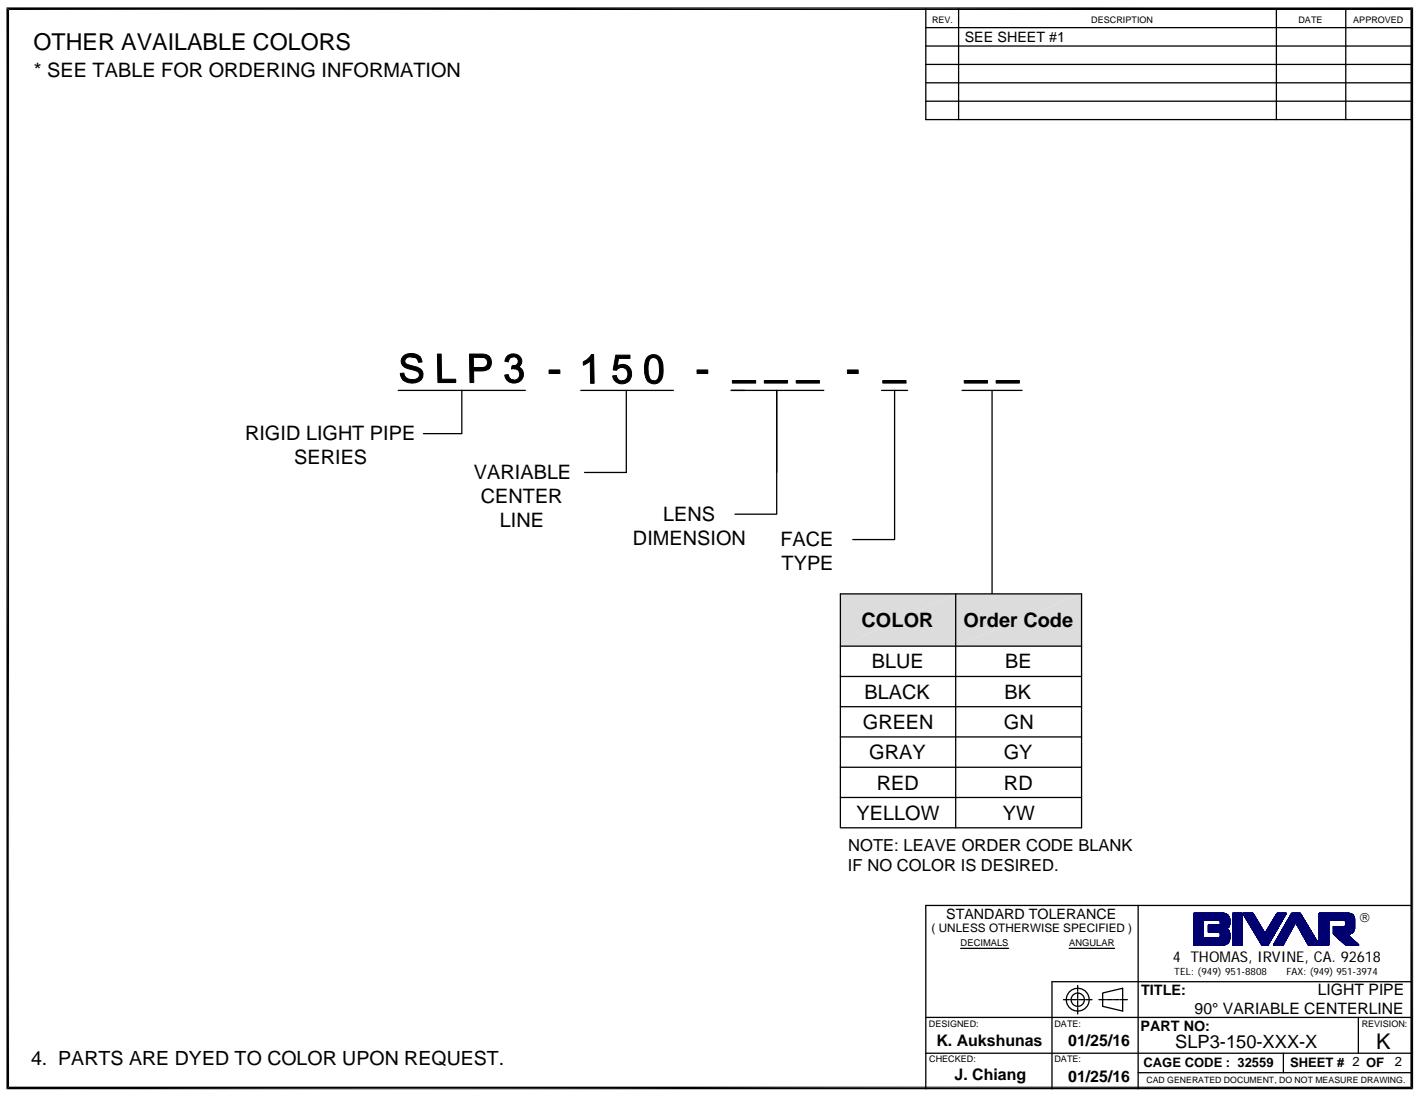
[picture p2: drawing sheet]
<svg xmlns="http://www.w3.org/2000/svg" width="279mm" height="216mm" viewBox="0 0 279 216" stroke-linecap="round" stroke-linejoin="round" font-family="sans-serif">
<defs><g id="words">
<text font-size="4.6" x="6.6" y="9.9">OTHER AVAILABLE COLORS</text>
<text font-size="4.3" x="270.8" y="206.4">K</text>
<g font-size="3.9">
<text x="6.7" y="15.1">* SEE TABLE FOR ORDERING INFORMATION</text>
<text x="48.2" y="86.7">RIGID LIGHT PIPE</text>
<text x="57.9" y="91.4">SERIES</text>
<text x="93.3" y="94.3">VARIABLE</text>
<text x="94.6" y="99">CENTER</text>
<text x="98.4" y="103.7">LINE</text>
<text x="124.5" y="107.3">DIMENSION</text>
<text x="130.5" y="102.5">LENS</text>
<text x="153.5" y="107.5">FACE</text>
<text x="153.8" y="112.2">TYPE</text>
<text x="169.5" y="123.4">COLOR</text>
<text x="189.6" y="123.4">Order Code</text>
<text x="171.5" y="131.5">BLUE</text>
<text x="197.8" y="131.6">BE</text>
<text x="170.1" y="137.5">BLACK</text>
<text x="197.7" y="137.5">BK</text>
<text x="169.8" y="143.5">GREEN</text>
<text x="197.5" y="143.5">GN</text>
<text x="171" y="149.4">GRAY</text>
<text x="197.5" y="149.4">GY</text>
<text x="172.5" y="155.4">RED</text>
<text x="197.5" y="155.4">RD</text>
<text x="168.5" y="161.3">YELLOW</text>
<text x="197.3" y="161.3">YW</text>
<text x="6.1" y="209.5">4. PARTS ARE DYED TO COLOR UPON REQUEST.</text>
</g>
<text font-size="3.6" x="231.2" y="206.3">SLP3-150-XXX-X</text>
<g font-size="3.3">
<text x="166.9" y="167.5">NOTE: LEAVE ORDER CODE BLANK</text>
<text x="166.8" y="171.5">IF NO COLOR IS DESIRED.</text>
</g>
<g font-size="3.1">
<text x="259.3" y="195.9">LIGHT PIPE</text>
<text x="235.1" y="199.6">90° VARIABLE CENTERLINE</text>
<text x="184.2" y="205.8">K. Aukshunas</text>
<text x="210.2" y="205.9">01/25/16</text>
<text x="187.8" y="212.5">J. Chiang</text>
<text x="210.2" y="212.9">01/25/16</text>
</g>
<text font-size="2.9" x="230.8" y="189.3">4 THOMAS, IRVINE, CA. 92618</text>
<g font-size="2.8">
<text x="189.8" y="8.3">SEE SHEET #1</text>
<text x="186.2" y="180.8">STANDARD TOLERANCE</text>
<text x="224.5" y="195.9">TITLE:</text>
<text x="224.4" y="203">PART NO:</text>
</g>
<g font-size="2.6">
<text x="267.5" y="181.5">®</text>
<text x="225" y="210">CAGE CODE : 32559</text>
<text x="253.8" y="210">SHEET # 2 OF</text>
<text x="274.4" y="209.9">2</text>
</g>
<text font-size="2.3" x="183.3" y="183.5">( UNLESS OTHERWISE SPECIFIED )</text>
<g font-size="2">
<text x="231" y="191.9">TEL: (949) 951-8808</text>
<text x="253.1" y="191.9">FAX: (949) 951-3974</text>
</g>
<g font-size="1.8">
<text x="183.4" y="4.6">REV.</text>
<text x="214.7" y="4.6">DESCRIPTION</text>
<text x="255.5" y="4.6">DATE</text>
<text x="266.3" y="4.6">APPROVED</text>
<text x="189" y="186.3">DECIMALS</text>
<text x="210.4" y="186.3">ANGULAR</text>
<text x="182.8" y="202.1">DESIGNED:</text>
<text x="207.5" y="202.1">DATE:</text>
<text x="267.9" y="202.1">REVISION:</text>
<text x="182.8" y="209.1">CHECKED:</text>
<text x="207.5" y="209.1">DATE:</text>
</g>
<text font-size="1.7" x="225.6" y="213.2">CAD GENERATED DOCUMENT, DO NOT MEASURE DRAWING.</text>
</g></defs>
<path d="M1.3 1.5l.5 212.4-.5 .5zM1.3 1.5l.5 .5v211.9zM1.8 2l276.2-.5-.5 .5zM1.3 1.5h276.7l-276.2 .5zM1.3 214.4l276.2-.5 .5 .5zM1.3 214.4l.5-.5h275.7zM277.5 2l.5 212.4-.5-.5zM277.5 2l.5-.5v212.9z" fill="#000"/>
<path d="M223.9 178.2v36.1M277.8 178.2h-95.6v36.1M189 186.6h9.5M277.8 193.2h-70.8v21.1M182.2 207.3h95.6M182.2 200.2h95.6M223.9 211.1h53.9M252.5 207.3v3.8M267.3 200.2v7.1" fill="none" stroke="#000" stroke-width=".25"/>
<path d="M244.6 179.8h1.9l2.4 3.9 2.4-3.9h1.7l-3.5 6.2h-1.2zM254.2 179.8h1.6l3.7 6.2h-2l-2.6-4.5-2.4 4.5h-1.9z" fill="none" stroke="#000071" stroke-width=".25"/>
<path d="M234.9 179.8h5.8" fill="none" stroke="#000071" stroke-width=".2"/>
<g fill="#000071">
<path d="M242.5 179.8h1.9z"/>
<path d="M244.6 179.8h1.9z"/>
<path d="M251.3 179.8h1.7z"/>
<path d="M254.2 179.8h1.6z"/>
</g>
<path d="M234.9 179.8h6.1M259.6 179.8h5.8" fill="none" stroke="#000071" stroke-width=".2"/>
<g fill="#000071">
<path d="M242.5 179.8h1.9z"/>
<path d="M244.6 179.8h1.9z"/>
<path d="M251.3 179.8h1.7z"/>
<path d="M254.2 179.8h1.6z"/>
</g>
<path d="M234.9 179.8h6.1M259.6 179.8h6.1" fill="none" stroke="#000071" stroke-width=".2"/>
<g fill="#000071">
<path d="M242.5 179.8h1.9z"/>
<path d="M244.6 179.8h1.9z"/>
<path d="M251.3 179.8h1.7z"/>
<path d="M254.1 179.8h1.7z"/>
</g>
<path d="M234.9 179.9h6.4M259.6 179.8h6.1" fill="none" stroke="#000071" stroke-width=".2"/>
<g fill="#000071">
<path d="M242.5 179.8l1.9 .1h-1.9z"/>
<path d="M242.5 179.8h1.9v.1z"/>
</g>
<path d="M244.6 179.9h2" fill="none" stroke="#000071" stroke-width=".2"/>
<g fill="#000071">
<path d="M251.3 179.8l1.7 .1h-1.8z"/>
<path d="M251.3 179.8h1.7v.1z"/>
<path d="M254.1 179.8l1.8 .1h-1.8z"/>
<path d="M254.1 179.8h1.7l.1 .1z"/>
</g>
<path d="M234.9 179.9h6.4M259.6 179.9h6.3" fill="none" stroke="#000071" stroke-width=".2"/>
<g fill="#000071">
<path d="M242.5 179.9h1.9z"/>
<path d="M244.7 179.9h1.9z"/>
<path d="M251.2 179.9h1.8z"/>
<path d="M254.1 179.9h1.8z"/>
</g>
<path d="M259.6 179.9h6.4M234.9 180h6.6" fill="none" stroke="#000071" stroke-width=".2"/>
<g fill="#000071">
<path d="M242.5 179.9l1.9 .2h-1.9z"/>
<path d="M242.5 179.9h1.9v.2z"/>
</g>
<path d="M244.7 180h2" fill="none" stroke="#000071" stroke-width=".2"/>
<g fill="#000071">
<path d="M251.2 179.9l1.7 .2h-1.8z"/>
<path d="M251.2 179.9h1.8l-.1 .2z"/>
</g>
<path d="M254 180h2" fill="none" stroke="#000071" stroke-width=".2"/>
<path d="M254.1 179.9h1.8l.1 .2z" fill="#000071"/>
<path d="M234.9 180.1h6.7M259.6 180h6.6" fill="none" stroke="#000071" stroke-width=".2"/>
<g fill="#000071">
<path d="M242.5 180.1h1.9z"/>
<path d="M244.8 180.1h1.9z"/>
<path d="M251.1 180.1h1.8z"/>
</g>
<path d="M234.9 180.2h6.8M254 180.1h2M259.6 180.1h6.6" fill="none" stroke="#000071" stroke-width=".2"/>
<g fill="#000071">
<path d="M242.5 180.1l1.9 .2h-1.9z"/>
<path d="M242.5 180.1h1.9v.2z"/>
</g>
<path d="M244.8 180.2h2" fill="none" stroke="#000071" stroke-width=".2"/>
<g fill="#000071">
<path d="M251.1 180.1l1.6 .2h-1.7z"/>
<path d="M251.1 180.1h1.8l-.2 .2z"/>
</g>
<path d="M234.9 180.4h6.9M253.8 180.2h2.4M259.6 180.2h6.7" fill="none" stroke="#000071" stroke-width=".2"/>
<g fill="#000071">
<path d="M242.5 180.3l1.9 .1z"/>
<path d="M244.9 180.3l2 .1z"/>
<path d="M251 180.3l1.7 .1z"/>
<path d="M251 180.3h1.7z"/>
</g>
<path d="M253.8 180.4h2.4M259.6 180.4h6.8" fill="none" stroke="#000071" stroke-width=".2"/>
<path d="M234.9 180.5h7" fill="none" stroke="#000071" stroke-width=".21"/>
<g fill="#000071">
<path d="M242.5 180.4l1.9 .2h-1.9z"/>
<path d="M242.5 180.4h1.9v.2z"/>
</g>
<path d="M245 180.5h2" fill="none" stroke="#000071" stroke-width=".21"/>
<g fill="#000071">
<path d="M250.9 180.4l1.7 .2h-1.8z"/>
<path d="M250.9 180.4h1.8l-.1 .2z"/>
</g>
<path d="M253.7 180.5h2.6M259.6 180.5h6.9" fill="none" stroke="#000071" stroke-width=".21"/>
<path d="M234.9 180.6h7" fill="none" stroke="#000071" stroke-width=".2"/>
<g fill="#000071">
<path d="M242.5 180.6l1.9 .1z"/>
<path d="M245.1 180.6l2 .1z"/>
<path d="M250.8 180.6l1.7 .1z"/>
<path d="M250.8 180.6h1.8z"/>
</g>
<path d="M253.6 180.6h2.8M259.6 180.6h6.9" fill="none" stroke="#000071" stroke-width=".2"/>
<path d="M234.9 180.8h7" fill="none" stroke="#000071" stroke-width=".21"/>
<g fill="#000071">
<path d="M242.5 180.7l1.9 .2h-1.9z"/>
<path d="M242.5 180.7h1.9v.2z"/>
</g>
<path d="M245.1 180.8h2.1" fill="none" stroke="#000071" stroke-width=".21"/>
<g fill="#000071">
<path d="M250.7 180.7l1.7 .2h-1.8z"/>
<path d="M250.7 180.7h1.8l-.1 .2z"/>
</g>
<path d="M253.5 180.8h3M259.6 180.8h6.9" fill="none" stroke="#000071" stroke-width=".21"/>
<path d="M234.9 180.9h7" fill="none" stroke="#000071" stroke-width=".2"/>
<g fill="#000071">
<path d="M242.5 180.9l1.9 .1h-1.9z"/>
<path d="M242.5 180.9h1.9v.1z"/>
<path d="M245.3 180.9l1.9 .1h-1.9z"/>
<path d="M245.3 180.9h1.9v.1z"/>
<path d="M250.6 180.9l1.7 .1h-1.8z"/>
<path d="M250.6 180.9h1.8l-.1 .1z"/>
</g>
<path d="M234.9 181h7M253.4 180.9h3.2M259.6 180.9h6.9" fill="none" stroke="#000071" stroke-width=".2"/>
<g fill="#000071">
<path d="M242.5 181l1.9 .1h-1.9z"/>
<path d="M242.5 181h1.9v.1z"/>
</g>
<path d="M245.3 181h2" fill="none" stroke="#000071" stroke-width=".2"/>
<g fill="#000071">
<path d="M250.5 181l1.8 .1h-1.8z"/>
<path d="M250.5 181h1.8v.1z"/>
</g>
<path d="M236.7 181.1h3.2M253.4 181h3.2M259.6 181h6.9M261.4 181.1h3.1" fill="none" stroke="#000071" stroke-width=".2"/>
<path d="M234.9 181.1h1.8z" fill="#000071"/>
<path d="M239.9 181.1h2" fill="none" stroke="#000071" stroke-width=".2"/>
<g fill="#000071">
<path d="M242.5 181.1h1.9z"/>
<path d="M245.4 181.1h2z"/>
<path d="M250.5 181.1h1.8z"/>
</g>
<path d="M253.4 181.1h3.2" fill="none" stroke="#000071" stroke-width=".2"/>
<path d="M259.6 181.1h1.8z" fill="#000071"/>
<path d="M264.5 181.1h2" fill="none" stroke="#000071" stroke-width=".2"/>
<g fill="#000071">
<path d="M234.9 181.1l1.8 .2h-1.8z"/>
<path d="M234.9 181.1h1.8v.2z"/>
<path d="M240 181.1l1.9 .2h-1.8z"/>
<path d="M240 181.1h1.9v.2z"/>
<path d="M242.5 181.1l1.9 .2h-1.9z"/>
<path d="M242.5 181.1h1.9v.2z"/>
</g>
<path d="M245.4 181.2h2" fill="none" stroke="#000071" stroke-width=".2"/>
<g fill="#000071">
<path d="M250.5 181.1l1.7 .2h-1.8z"/>
<path d="M250.5 181.1h1.8l-.1 .2z"/>
</g>
<path d="M253.3 181.2h3.4" fill="none" stroke="#000071" stroke-width=".2"/>
<g fill="#000071">
<path d="M259.6 181.1l1.8 .2h-1.8z"/>
<path d="M259.6 181.1h1.8v.2z"/>
<path d="M264.6 181.1l1.9 .2h-1.7z"/>
<path d="M264.6 181.1h1.9v.2z"/>
<path d="M234.9 181.3l1.8 .1h-1.8z"/>
<path d="M234.9 181.3h1.8v.1z"/>
<path d="M240.1 181.3l1.8 .1h-1.7z"/>
<path d="M240.1 181.3h1.8v.1z"/>
<path d="M242.5 181.3l1.9 .1h-1.9z"/>
<path d="M242.5 181.3h1.9v.1z"/>
</g>
<path d="M245.5 181.3h2" fill="none" stroke="#000071" stroke-width=".2"/>
<g fill="#000071">
<path d="M250.4 181.3l1.7 .1h-1.8z"/>
<path d="M250.4 181.3h1.8l-.1 .1z"/>
</g>
<path d="M253.2 181.3h3.6" fill="none" stroke="#000071" stroke-width=".2"/>
<g fill="#000071">
<path d="M259.6 181.3l1.8 .1h-1.8z"/>
<path d="M259.6 181.3h1.8v.1z"/>
<path d="M264.8 181.3l1.7 .1h-1.7z"/>
<path d="M264.8 181.3h1.7v.1z"/>
<path d="M234.9 181.4l1.8 .1z"/>
<path d="M240.2 181.4l1.7 .1z"/>
<path d="M242.5 181.4l1.9 .1z"/>
<path d="M245.6 181.4l1.9 .1z"/>
<path d="M250.3 181.4l1.8 .1z"/>
<path d="M250.3 181.4h1.8z"/>
</g>
<path d="M253.2 181.4h3.7" fill="none" stroke="#000071" stroke-width=".2"/>
<g fill="#000071">
<path d="M259.6 181.4l1.8 .1z"/>
<path d="M264.8 181.4l1.7 .1z"/>
<path d="M234.9 181.5l1.8 .3h-1.8z"/>
<path d="M234.9 181.5h1.8v.3z"/>
<path d="M240.2 181.5l1.7 .3h-1.7z"/>
<path d="M240.2 181.5h1.7v.3z"/>
<path d="M242.5 181.5l1.9 .3h-1.9z"/>
<path d="M242.5 181.5h1.9v.3z"/>
</g>
<path d="M245.6 181.6h2.1" fill="none" stroke="#000071" stroke-width=".32"/>
<g fill="#000071">
<path d="M250.3 181.5l1.6 .3h-1.8z"/>
<path d="M250.3 181.5h1.8l-.2 .3z"/>
<path d="M253.2 181.5l1.6 .3h-1.8z"/>
<path d="M253.2 181.5h1.7l-.1 .3z"/>
</g>
<path d="M254.9 181.6h2.1" fill="none" stroke="#000071" stroke-width=".32"/>
<g fill="#000071">
<path d="M259.6 181.5l1.8 .3h-1.8z"/>
<path d="M259.6 181.5h1.8v.3z"/>
<path d="M264.8 181.5l1.7 .3h-1.7z"/>
<path d="M264.8 181.5h1.7v.3z"/>
<path d="M234.9 181.8l1.8 .1z"/>
<path d="M240.2 181.8l1.7 .1z"/>
<path d="M242.5 181.8l1.9 .1z"/>
<path d="M245.8 181.8l2 .1z"/>
<path d="M250.1 181.8l1.8 .1z"/>
<path d="M250.1 181.8h1.8z"/>
<path d="M253 181.8l1.7 .1z"/>
<path d="M253 181.8h1.8z"/>
<path d="M255.1 181.8l2 .1z"/>
<path d="M259.6 181.8l1.8 .1z"/>
<path d="M264.8 181.8l1.7 .1z"/>
<path d="M234.9 181.9h1.8z"/>
<path d="M240.1 181.9h1.8z"/>
<path d="M242.5 181.9h1.9z"/>
<path d="M245.8 181.9h2z"/>
<path d="M250 181.9h1.8h-1.8z"/>
<path d="M250 181.9h1.9z"/>
<path d="M253 181.9h1.7z"/>
<path d="M255.1 181.9h2z"/>
<path d="M259.6 181.9h1.8z"/>
<path d="M264.8 181.9h1.7z"/>
<path d="M234.9 181.9l1.8 .2h-1.8z"/>
<path d="M234.9 181.9h1.8v.2z"/>
<path d="M240 182.1l.1-.2 1.8 .2z"/>
<path d="M240.1 181.9h1.8v.2z"/>
<path d="M242.5 181.9l1.9 .2h-1.9z"/>
<path d="M242.5 181.9h1.9v.2z"/>
</g>
<path d="M245.9 182h2" fill="none" stroke="#000071" stroke-width=".2"/>
<g fill="#000071">
<path d="M250 181.9l1.7 .2h-1.8z"/>
<path d="M250 181.9h1.8l-.1 .2z"/>
<path d="M252.9 181.9l1.7 .2h-1.7z"/>
<path d="M252.9 181.9h1.8l-.1 .2z"/>
<path d="M255.2 181.9l2 .2h-2z"/>
<path d="M255.2 181.9h1.9l.1 .2z"/>
<path d="M259.6 181.9l1.8 .2h-1.8z"/>
<path d="M259.6 181.9h1.8v.2z"/>
<path d="M264.8 181.9l1.7 .2h-1.7z"/>
<path d="M264.8 181.9h1.7v.2z"/>
<path d="M234.9 182.1h1.8z"/>
</g>
<path d="M239.9 182.1h2" fill="none" stroke="#000071" stroke-width=".2"/>
<g fill="#000071">
<path d="M240 182.1h1.9z"/>
<path d="M242.5 182.1h1.9z"/>
<path d="M246 182.1h1.9z"/>
<path d="M249.9 182.1h1.8z"/>
<path d="M252.9 182.1h1.7z"/>
<path d="M255.2 182.1h2z"/>
<path d="M259.6 182.1h1.8z"/>
<path d="M264.8 182.1h1.7z"/>
<path d="M234.9 182.1h1.8z"/>
</g>
<path d="M239.9 182.1h2" fill="none" stroke="#000071" stroke-width=".2"/>
<g fill="#000071">
<path d="M242.5 182.1h1.9z"/>
<path d="M246 182.1h1.9z"/>
<path d="M249.9 182.1h1.8z"/>
<path d="M252.8 182.1h1.8z"/>
<path d="M255.3 182.1h1.9z"/>
<path d="M259.6 182.1h1.8z"/>
<path d="M264.8 182.1h1.7z"/>
</g>
<path d="M237.8 182.1h2.1" fill="none" stroke="#000071" stroke-width=".2"/>
<path d="M234.9 182.1l1.8 .1z" fill="#000071"/>
<path d="M237.8 182.1h4.1" fill="none" stroke="#000071" stroke-width=".2"/>
<g fill="#000071">
<path d="M242.5 182.1l1.9 .1z"/>
<path d="M246 182.1l2 .1z"/>
<path d="M249.9 182.1l1.8 .1z"/>
<path d="M249.9 182.1h1.8z"/>
<path d="M252.8 182.1l1.8 .1z"/>
<path d="M252.8 182.1h1.8z"/>
<path d="M255.3 182.1l2 .1z"/>
<path d="M259.6 182.1l1.8 .1z"/>
<path d="M264.8 182.1l1.7 .1z"/>
<path d="M234.9 182.2h1.8z"/>
</g>
<path d="M237.8 182.2h4.1" fill="none" stroke="#000071" stroke-width=".2"/>
<g fill="#000071">
<path d="M242.5 182.2h1.9z"/>
<path d="M246 182.2h2z"/>
<path d="M249.9 182.2h1.7z"/>
<path d="M249.9 182.2h1.8z"/>
<path d="M252.8 182.2h1.7z"/>
<path d="M252.8 182.2h1.8z"/>
<path d="M255.3 182.2h2z"/>
<path d="M259.6 182.2h1.8z"/>
<path d="M264.8 182.2h1.7z"/>
<path d="M234.9 182.2l1.8 .2h-1.8z"/>
<path d="M234.9 182.2h1.8v.2z"/>
</g>
<path d="M237.8 182.3h4" fill="none" stroke="#000071" stroke-width=".2"/>
<g fill="#000071">
<path d="M242.5 182.2l1.9 .2h-1.9z"/>
<path d="M242.5 182.2h1.9v.2z"/>
</g>
<path d="M246.1 182.3h2" fill="none" stroke="#000071" stroke-width=".2"/>
<g fill="#000071">
<path d="M249.8 182.2l1.8 .2h-1.9z"/>
<path d="M249.8 182.2h1.8v.2z"/>
<path d="M252.8 182.2l1.7 .2h-1.8z"/>
<path d="M252.8 182.2h1.7v.2z"/>
</g>
<path d="M255.4 182.3h2" fill="none" stroke="#000071" stroke-width=".2"/>
<g fill="#000071">
<path d="M259.6 182.2l1.8 .2h-1.8z"/>
<path d="M259.6 182.2h1.8v.2z"/>
<path d="M264.6 182.4l.2-.2 1.7 .2z"/>
<path d="M264.8 182.2h1.7v.2z"/>
<path d="M234.9 182.4h1.8z"/>
</g>
<path d="M237.8 182.4h4" fill="none" stroke="#000071" stroke-width=".2"/>
<g fill="#000071">
<path d="M242.5 182.4h1.9z"/>
<path d="M246.1 182.4h2z"/>
<path d="M249.7 182.4h1.8z"/>
<path d="M249.7 182.4h1.9z"/>
<path d="M252.7 182.4h1.7z"/>
<path d="M252.7 182.4h1.8z"/>
<path d="M255.4 182.4h2z"/>
<path d="M259.6 182.4h1.8z"/>
</g>
<path d="M264.5 182.4h2" fill="none" stroke="#000071" stroke-width=".2"/>
<path d="M264.6 182.4h1.9z" fill="#000071"/>
<path d="M262.4 182.4h2.1" fill="none" stroke="#000071" stroke-width=".2"/>
<path d="M234.9 182.4l1.8 .1z" fill="#000071"/>
<path d="M237.8 182.4h3.9" fill="none" stroke="#000071" stroke-width=".2"/>
<g fill="#000071">
<path d="M242.5 182.4l1.9 .1z"/>
<path d="M246.2 182.4l1.9 .1z"/>
<path d="M249.7 182.4l1.8 .1z"/>
<path d="M249.7 182.4h1.8z"/>
<path d="M252.7 182.4l1.7 .1z"/>
<path d="M252.7 182.4h1.7z"/>
<path d="M255.4 182.4l2 .1z"/>
<path d="M259.6 182.4l1.8 .1z"/>
</g>
<path d="M262.4 182.4h4.1" fill="none" stroke="#000071" stroke-width=".2"/>
<g fill="#000071">
<path d="M234.9 182.5l1.8 .1h-1.8z"/>
<path d="M234.9 182.5h1.8v.1z"/>
</g>
<path d="M237.8 182.6h3.9" fill="none" stroke="#000071" stroke-width=".2"/>
<g fill="#000071">
<path d="M242.5 182.5l1.9 .1h-1.9z"/>
<path d="M242.5 182.5h1.9v.1z"/>
</g>
<path d="M246.2 182.6h2" fill="none" stroke="#000071" stroke-width=".2"/>
<g fill="#000071">
<path d="M249.7 182.5l1.7 .1h-1.8z"/>
<path d="M249.7 182.5h1.8l-.1 .1z"/>
<path d="M252.6 182.5l1.7 .1h-1.8z"/>
<path d="M252.6 182.5h1.8l-.1 .1z"/>
</g>
<path d="M255.5 182.6h2.1" fill="none" stroke="#000071" stroke-width=".2"/>
<g fill="#000071">
<path d="M259.6 182.5l1.8 .1h-1.8z"/>
<path d="M259.6 182.5h1.8v.1z"/>
</g>
<path d="M262.4 182.6h4.1" fill="none" stroke="#000071" stroke-width=".2"/>
<path d="M234.9 182.6l1.8 .1z" fill="#000071"/>
<path d="M237.8 182.7h3.7" fill="none" stroke="#000071" stroke-width=".2"/>
<g fill="#000071">
<path d="M242.5 182.6l1.9 .1z"/>
<path d="M246.3 182.6l2 .1z"/>
<path d="M249.6 182.6l1.8 .1z"/>
<path d="M252.5 182.6l1.8 .1z"/>
<path d="M255.6 182.6l2 .1z"/>
<path d="M259.6 182.6l1.8 .1z"/>
</g>
<path d="M262.4 182.7h4.1" fill="none" stroke="#000071" stroke-width=".2"/>
<path d="M234.9 182.7h1.8z" fill="#000071"/>
<path d="M237.8 182.7h3.7" fill="none" stroke="#000071" stroke-width=".2"/>
<g fill="#000071">
<path d="M242.5 182.7h1.9z"/>
<path d="M246.3 182.7h2z"/>
<path d="M249.6 182.7h1.8z"/>
<path d="M252.5 182.7h1.8z"/>
</g>
<path d="M255.6 182.7h2" fill="none" stroke="#000071" stroke-width=".2"/>
<path d="M259.6 182.7h1.8z" fill="#000071"/>
<path d="M262.4 182.7h4.1" fill="none" stroke="#000071" stroke-width=".2"/>
<g fill="#000071">
<path d="M234.9 182.7l1.8 .1h-1.8z"/>
<path d="M234.9 182.7h1.8v.1z"/>
</g>
<path d="M237.8 182.8h3.6" fill="none" stroke="#000071" stroke-width=".2"/>
<g fill="#000071">
<path d="M242.5 182.7l1.9 .1h-1.9z"/>
<path d="M242.5 182.7h1.9v.1z"/>
</g>
<path d="M246.4 182.8h2" fill="none" stroke="#000071" stroke-width=".2"/>
<g fill="#000071">
<path d="M249.5 182.7l1.8 .1h-1.9z"/>
<path d="M249.5 182.7h1.9l-.1 .1z"/>
<path d="M252.5 182.7l1.7 .1h-1.8z"/>
<path d="M252.5 182.7h1.8l-.1 .1z"/>
</g>
<path d="M255.6 182.8h2.1" fill="none" stroke="#000071" stroke-width=".2"/>
<g fill="#000071">
<path d="M259.6 182.7l1.8 .1h-1.8z"/>
<path d="M259.6 182.7h1.8v.1z"/>
</g>
<path d="M262.4 182.8h4.1" fill="none" stroke="#000071" stroke-width=".2"/>
<path d="M234.9 182.8l1.8 .1z" fill="#000071"/>
<path d="M237.8 182.9h3.7" fill="none" stroke="#000071" stroke-width=".2"/>
<g fill="#000071">
<path d="M242.5 182.8l1.9 .1z"/>
<path d="M246.4 182.8l2 .1z"/>
<path d="M249.4 182.8l1.8 .1h-1.8z"/>
<path d="M249.4 182.8h1.9z"/>
<path d="M252.4 182.8l1.7 .1z"/>
<path d="M252.4 182.8h1.8z"/>
</g>
<path d="M255.7 182.9h2" fill="none" stroke="#000071" stroke-width=".2"/>
<path d="M259.6 182.8l1.8 .1z" fill="#000071"/>
<path d="M262.4 182.9h4.1" fill="none" stroke="#000071" stroke-width=".2"/>
<path d="M234.9 182.9h1.8z" fill="#000071"/>
<path d="M237.8 182.9h3.7" fill="none" stroke="#000071" stroke-width=".2"/>
<g fill="#000071">
<path d="M242.5 182.9h1.9z"/>
<path d="M246.5 182.9h1.9z"/>
<path d="M249.4 182.9h1.8z"/>
<path d="M252.3 182.9h1.8z"/>
<path d="M255.7 182.9h2z"/>
<path d="M259.6 182.9h1.8z"/>
</g>
<path d="M262.4 182.9h4.1" fill="none" stroke="#000071" stroke-width=".2"/>
<g fill="#000071">
<path d="M234.9 182.9l1.8 .2h-1.8z"/>
<path d="M234.9 182.9h1.8v.2z"/>
</g>
<path d="M237.8 183h3.9" fill="none" stroke="#000071" stroke-width=".2"/>
<g fill="#000071">
<path d="M242.5 182.9l1.9 .2h-1.9z"/>
<path d="M242.5 182.9h1.9v.2z"/>
</g>
<path d="M246.5 183h2" fill="none" stroke="#000071" stroke-width=".2"/>
<g fill="#000071">
<path d="M249.4 182.9l1.7 .2h-1.8z"/>
<path d="M249.4 182.9h1.8l-.1 .2z"/>
<path d="M252.3 182.9l1.7 .2h-1.8z"/>
<path d="M252.3 182.9h1.8l-.1 .2z"/>
</g>
<path d="M255.8 183h2" fill="none" stroke="#000071" stroke-width=".2"/>
<g fill="#000071">
<path d="M259.6 182.9l1.8 .2h-1.8z"/>
<path d="M259.6 182.9h1.8v.2z"/>
</g>
<path d="M262.4 183h4.1" fill="none" stroke="#000071" stroke-width=".2"/>
<path d="M234.9 183.1l1.8 .1z" fill="#000071"/>
<path d="M237.8 183.2h4" fill="none" stroke="#000071" stroke-width=".2"/>
<g fill="#000071">
<path d="M242.5 183.1l1.9 .1z"/>
<path d="M246.6 183.1l2 .1z"/>
<path d="M249.3 183.1l1.8 .1h-1.9z"/>
<path d="M249.3 183.1h1.8z"/>
<path d="M252.2 183.1l1.8 .1h-1.8z"/>
<path d="M252.2 183.1h1.8z"/>
</g>
<path d="M255.9 183.2h2" fill="none" stroke="#000071" stroke-width=".2"/>
<path d="M259.6 183.1l1.8 .1z" fill="#000071"/>
<path d="M262.4 183.2h4" fill="none" stroke="#000071" stroke-width=".2"/>
<g fill="#000071">
<path d="M234.9 183.2l1.8 .2h-1.8z"/>
<path d="M234.9 183.2h1.8v.2z"/>
</g>
<path d="M237.8 183.3h4.1" fill="none" stroke="#000071" stroke-width=".2"/>
<g fill="#000071">
<path d="M242.5 183.2l1.9 .2h-1.9z"/>
<path d="M242.5 183.2h1.9v.2z"/>
</g>
<path d="M246.7 183.3h2" fill="none" stroke="#000071" stroke-width=".2"/>
<g fill="#000071">
<path d="M249.2 183.2l1.8 .2h-1.9z"/>
<path d="M249.2 183.2h1.9l-.1 .2z"/>
<path d="M252.2 183.2l1.7 .2h-1.8z"/>
<path d="M252.2 183.2h1.8l-.1 .2z"/>
</g>
<path d="M255.9 183.3h2.1" fill="none" stroke="#000071" stroke-width=".2"/>
<g fill="#000071">
<path d="M259.6 183.2l1.8 .2h-1.8z"/>
<path d="M259.6 183.2h1.8v.2z"/>
</g>
<path d="M262.4 183.3h3.9" fill="none" stroke="#000071" stroke-width=".2"/>
<path d="M234.9 183.4l1.8 .1z" fill="#000071"/>
<path d="M237.8 183.4h4.1" fill="none" stroke="#000071" stroke-width=".2"/>
<g fill="#000071">
<path d="M242.5 183.4l1.9 .1z"/>
<path d="M246.8 183.4l1.9 .1z"/>
<path d="M249.1 183.5h1.9z"/>
<path d="M249.1 183.4h1.9z"/>
<path d="M252.1 183.4l1.8 .1z"/>
<path d="M252.1 183.4h1.8z"/>
</g>
<path d="M256 183.4h2" fill="none" stroke="#000071" stroke-width=".2"/>
<path d="M259.6 183.4l1.8 .1z" fill="#000071"/>
<path d="M237.8 183.5h2.1M262.4 183.4h3.8" fill="none" stroke="#000071" stroke-width=".2"/>
<path d="M234.9 183.5h1.8z" fill="#000071"/>
<path d="M239.9 183.5h2" fill="none" stroke="#000071" stroke-width=".2"/>
<g fill="#000071">
<path d="M242.5 183.5h1.9z"/>
<path d="M246.8 183.5h1.9z"/>
<path d="M249.1 183.5h1.9z"/>
<path d="M252.1 183.5h1.8z"/>
<path d="M256 183.5h2z"/>
<path d="M259.6 183.5h1.8z"/>
</g>
<path d="M262.4 183.5h3.8" fill="none" stroke="#000071" stroke-width=".2"/>
<path d="M234.9 183.5h1.8z" fill="#000071"/>
<path d="M239.9 183.5h2" fill="none" stroke="#000071" stroke-width=".2"/>
<g fill="#000071">
<path d="M242.5 183.5h1.9z"/>
<path d="M246.8 183.5h2z"/>
<path d="M249.1 183.5h1.8z"/>
<path d="M249.1 183.5h1.9z"/>
<path d="M252.1 183.5h1.7z"/>
<path d="M252.1 183.5h1.8z"/>
</g>
<path d="M256 183.5h2.1" fill="none" stroke="#000071" stroke-width=".2"/>
<path d="M259.6 183.5h1.8z" fill="#000071"/>
<path d="M262.4 183.5h3.8" fill="none" stroke="#000071" stroke-width=".2"/>
<g fill="#000071">
<path d="M234.9 183.5l1.8 .1h-1.8z"/>
<path d="M234.9 183.5h1.8v.1z"/>
<path d="M240 183.5l1.9 .1h-1.8z"/>
<path d="M240 183.5h1.9v.1z"/>
<path d="M242.5 183.5l1.9 .1h-1.9z"/>
<path d="M242.5 183.5h1.9v.1z"/>
<path d="M246.8 183.5l2 .1h-1.9z"/>
<path d="M246.8 183.5h2v.1z"/>
<path d="M249 183.5l1.9 .1h-1.9z"/>
<path d="M249 183.5h1.9v.1z"/>
<path d="M252 183.5l1.8 .1h-1.8z"/>
<path d="M252 183.5h1.8v.1z"/>
</g>
<path d="M256.1 183.5h2" fill="none" stroke="#000071" stroke-width=".2"/>
<g fill="#000071">
<path d="M259.6 183.5l1.8 .1h-1.8z"/>
<path d="M259.6 183.5h1.8v.1z"/>
</g>
<path d="M262.4 183.5h3.7" fill="none" stroke="#000071" stroke-width=".2"/>
<g fill="#000071">
<path d="M234.9 183.6h1.8z"/>
<path d="M240.1 183.6h1.8z"/>
<path d="M242.5 183.6h1.9z"/>
<path d="M246.9 183.6h1.9z"/>
<path d="M249 183.6h1.8z"/>
<path d="M249 183.6h1.9z"/>
<path d="M251.9 183.6h1.8z"/>
<path d="M252 183.6h1.8z"/>
</g>
<path d="M256.1 183.6h2" fill="none" stroke="#000071" stroke-width=".2"/>
<path d="M259.6 183.6h1.8z" fill="#000071"/>
<path d="M262.4 183.6h3.6" fill="none" stroke="#000071" stroke-width=".2"/>
<g fill="#000071">
<path d="M234.9 183.6l1.8 .1h-1.8z"/>
<path d="M234.9 183.6h1.8v.1z"/>
<path d="M240.1 183.6l1.8 .1h-1.8z"/>
<path d="M240.1 183.6h1.8v.1z"/>
<path d="M242.5 183.6l1.9 .1h-1.9z"/>
<path d="M242.5 183.6h1.9v.1z"/>
<path d="M246.9 183.6l2 .1h-1.9z"/>
<path d="M246.9 183.6h1.9l.1 .1z"/>
<path d="M249 183.6l1.8 .1h-1.9z"/>
<path d="M249 183.6h1.8v.1z"/>
<path d="M251.9 183.6l1.8 .1h-1.8z"/>
<path d="M251.9 183.6h1.8v.1z"/>
</g>
<path d="M256.1 183.7h2.1" fill="none" stroke="#000071" stroke-width=".2"/>
<g fill="#000071">
<path d="M259.6 183.6l1.8 .1h-1.8z"/>
<path d="M259.6 183.6h1.8v.1z"/>
</g>
<path d="M262.4 183.7h3.5" fill="none" stroke="#000071" stroke-width=".2"/>
<g fill="#000071">
<path d="M234.9 183.7h1.8z"/>
<path d="M240.1 183.7h1.8z"/>
<path d="M242.5 183.7h1.9z"/>
<path d="M247 183.7h1.9z"/>
<path d="M248.9 183.7h1.9z"/>
<path d="M251.9 183.7h1.8z"/>
</g>
<path d="M256.2 183.7h2" fill="none" stroke="#000071" stroke-width=".2"/>
<path d="M259.6 183.7h1.8z" fill="#000071"/>
<path d="M262.4 183.7h3.3" fill="none" stroke="#000071" stroke-width=".2"/>
<g fill="#000071">
<path d="M234.9 183.7h1.8z"/>
<path d="M240.2 183.7h1.7z"/>
<path d="M242.5 183.7h1.9z"/>
</g>
<path d="M247 183.7h3.8" fill="none" stroke="#000071" stroke-width=".2"/>
<path d="M251.9 183.7h1.8z" fill="#000071"/>
<path d="M256.2 183.7h2" fill="none" stroke="#000071" stroke-width=".2"/>
<path d="M259.6 183.7h1.8z" fill="#000071"/>
<path d="M262.4 183.7h3.3" fill="none" stroke="#000071" stroke-width=".2"/>
<g fill="#000071">
<path d="M234.9 183.7h1.8z"/>
<path d="M240.2 183.7h1.7z"/>
<path d="M242.5 183.7h1.9z"/>
</g>
<path d="M247 183.7h3.8" fill="none" stroke="#000071" stroke-width=".2"/>
<path d="M251.9 183.7h1.8z" fill="#000071"/>
<path d="M256.2 183.7h2" fill="none" stroke="#000071" stroke-width=".2"/>
<path d="M259.6 183.7h1.8z" fill="#000071"/>
<path d="M262.4 183.7h3.3" fill="none" stroke="#000071" stroke-width=".2"/>
<g fill="#000071">
<path d="M234.9 183.7l1.8 .1z"/>
<path d="M240.2 183.7l1.7 .1z"/>
<path d="M242.5 183.7l1.9 .1z"/>
</g>
<path d="M247 183.8h3.8" fill="none" stroke="#000071" stroke-width=".2"/>
<g fill="#000071">
<path d="M251.9 183.8h1.8z"/>
<path d="M251.9 183.7h1.8z"/>
</g>
<path d="M256.2 183.8h2" fill="none" stroke="#000071" stroke-width=".2"/>
<path d="M259.6 183.7l1.8 .1z" fill="#000071"/>
<path d="M262.4 183.8h3.2" fill="none" stroke="#000071" stroke-width=".2"/>
<g fill="#000071">
<path d="M264.9 183.8h.5z"/>
<path d="M234.9 183.8h1.8z"/>
<path d="M240.2 183.8h1.7z"/>
<path d="M242.5 183.8h1.9z"/>
</g>
<path d="M247 183.8h3.8" fill="none" stroke="#000071" stroke-width=".2"/>
<path d="M251.9 183.8h1.8z" fill="#000071"/>
<path d="M256.2 183.8h2" fill="none" stroke="#000071" stroke-width=".2"/>
<path d="M259.6 183.8h1.8z" fill="#000071"/>
<path d="M262.4 183.8h2.5" fill="none" stroke="#000071" stroke-width=".2"/>
<g fill="#000071">
<path d="M234.9 183.8l1.8 .5h-1.8z"/>
<path d="M234.9 183.8h1.8v.5z"/>
<path d="M240.2 183.8l1.7 .5h-1.7z"/>
<path d="M240.2 183.8h1.7v.5z"/>
<path d="M242.5 183.8l1.9 .5h-1.9z"/>
<path d="M242.5 183.8h1.9v.5z"/>
<path d="M247 183.8l3.5 .5h-3.2z"/>
<path d="M247 183.8h3.8l-.3 .5z"/>
<path d="M251.9 183.8l1.5 .5h-1.8z"/>
<path d="M251.9 183.8h1.8l-.3 .5z"/>
<path d="M256.2 183.8l2.3 .5h-2z"/>
<path d="M256.2 183.8h2l.3 .5z"/>
<path d="M259.6 183.8l1.8 .5h-1.8z"/>
<path d="M259.6 183.8h1.8v.5z"/>
<path d="M262.4 183.8l3 .5h-2.5z"/>
<path d="M262.4 183.8h2.5l.5 .5z"/>
<path d="M234.9 184.3l1.8 .1h-1.8z"/>
<path d="M234.9 184.3h1.8v.1z"/>
<path d="M240.2 184.3l1.7 .1h-1.8z"/>
<path d="M240.2 184.3h1.7v.1z"/>
<path d="M242.5 184.3l1.9 .1h-1.9z"/>
<path d="M242.5 184.3h1.9v.1z"/>
</g>
<path d="M247.3 184.4h3.2" fill="none" stroke="#000071" stroke-width=".2"/>
<g fill="#000071">
<path d="M251.6 184.3l1.7 .1h-1.8z"/>
<path d="M251.6 184.3h1.8l-.1 .1z"/>
</g>
<path d="M256.5 184.4h2.1" fill="none" stroke="#000071" stroke-width=".2"/>
<g fill="#000071">
<path d="M259.6 184.3l1.8 .1h-1.8z"/>
<path d="M259.6 184.3h1.8v.1z"/>
</g>
<path d="M262.9 184.4h2.7" fill="none" stroke="#000071" stroke-width=".2"/>
<g fill="#000071">
<path d="M234.9 184.4l1.8 .1h-1.8z"/>
<path d="M234.9 184.4h1.8v.1z"/>
<path d="M240 184.5l.1-.1 1.8 .1z"/>
<path d="M240.1 184.4h1.8v.1z"/>
<path d="M242.5 184.4l1.9 .1h-1.9z"/>
<path d="M242.5 184.4h1.9v.1z"/>
</g>
<path d="M247.4 184.5h3" fill="none" stroke="#000071" stroke-width=".2"/>
<g fill="#000071">
<path d="M251.5 184.4l1.8 .1h-1.9z"/>
<path d="M251.5 184.4h1.8v.1z"/>
</g>
<path d="M256.6 184.5h2.1" fill="none" stroke="#000071" stroke-width=".2"/>
<g fill="#000071">
<path d="M259.6 184.4l1.8 .1h-1.8z"/>
<path d="M259.6 184.4h1.8v.1z"/>
</g>
<path d="M263.1 184.5h2.6" fill="none" stroke="#000071" stroke-width=".2"/>
<path d="M234.9 184.5l1.8 .1z" fill="#000071"/>
<path d="M239.9 184.6h2" fill="none" stroke="#000071" stroke-width=".2"/>
<g fill="#000071">
<path d="M240 184.5l1.9 .1z"/>
<path d="M242.5 184.5l1.9 .1z"/>
</g>
<path d="M247.4 184.6h2.9" fill="none" stroke="#000071" stroke-width=".2"/>
<g fill="#000071">
<path d="M251.4 184.5l1.8 .1z"/>
<path d="M251.4 184.5h1.9z"/>
</g>
<path d="M256.6 184.6h2.1" fill="none" stroke="#000071" stroke-width=".2"/>
<path d="M259.6 184.5l1.8 .1z" fill="#000071"/>
<path d="M234.9 184.7h7M236.7 184.6h3.2M263.2 184.6h2.6" fill="none" stroke="#000071" stroke-width=".2"/>
<g fill="#000071">
<path d="M242.5 184.6l1.9 .1h-1.9z"/>
<path d="M242.5 184.6h1.9v.1z"/>
</g>
<path d="M247.5 184.7h2.8" fill="none" stroke="#000071" stroke-width=".2"/>
<g fill="#000071">
<path d="M251.4 184.6l1.7 .1h-1.8z"/>
<path d="M251.4 184.6h1.8l-.1 .1z"/>
</g>
<path d="M256.7 184.7h2.1" fill="none" stroke="#000071" stroke-width=".2"/>
<g fill="#000071">
<path d="M259.6 184.6l1.8 .1h-1.8z"/>
<path d="M259.6 184.6h1.8v.1z"/>
</g>
<path d="M263.2 184.7h2.8" fill="none" stroke="#000071" stroke-width=".2"/>
<path d="M234.9 184.9h7" fill="none" stroke="#000071" stroke-width=".32"/>
<g fill="#000071">
<path d="M242.5 184.7l1.9 .4h-1.9z"/>
<path d="M242.5 184.7h1.9v.4z"/>
</g>
<path d="M247.6 184.9h2.6" fill="none" stroke="#000071" stroke-width=".32"/>
<g fill="#000071">
<path d="M251.3 184.7l1.7 .4h-1.9z"/>
<path d="M251.3 184.7h1.8l-.1 .4z"/>
</g>
<path d="M256.8 184.9h2.2" fill="none" stroke="#000071" stroke-width=".32"/>
<g fill="#000071">
<path d="M259.6 184.7l1.8 .4h-1.8z"/>
<path d="M259.6 184.7h1.8v.4z"/>
</g>
<path d="M263.4 184.9h2.9" fill="none" stroke="#000071" stroke-width=".32"/>
<path d="M234.9 185.2h7" fill="none" stroke="#000071" stroke-width=".3"/>
<g fill="#000071">
<path d="M242.5 185.1l1.9 .3h-1.9z"/>
<path d="M242.5 185.1h1.9v.3z"/>
</g>
<path d="M247.8 185.2h2.2" fill="none" stroke="#000071" stroke-width=".3"/>
<g fill="#000071">
<path d="M251.1 185.1l1.7 .3h-1.8z"/>
<path d="M251.1 185.1h1.9l-.2 .3z"/>
</g>
<path d="M256.9 185.2h2.3" fill="none" stroke="#000071" stroke-width=".3"/>
<g fill="#000071">
<path d="M259.6 185.1l1.8 .3h-1.8z"/>
<path d="M259.6 185.1h1.8v.3z"/>
</g>
<path d="M263.8 185.2h2.8" fill="none" stroke="#000071" stroke-width=".3"/>
<path d="M234.9 185.5h6.9" fill="none" stroke="#000071" stroke-width=".25"/>
<g fill="#000071">
<path d="M242.5 185.4l1.9 .2h-1.9z"/>
<path d="M242.5 185.4h1.9v.2z"/>
<path d="M247.9 185.4l1.8 .2h-1.6z"/>
<path d="M247.9 185.4h2l-.2 .2z"/>
<path d="M251 185.4l1.7 .2h-1.9z"/>
<path d="M251 185.4h1.8l-.1 .2z"/>
</g>
<path d="M257.1 185.5h2.2" fill="none" stroke="#000071" stroke-width=".25"/>
<g fill="#000071">
<path d="M259.6 185.4l1.8 .2h-1.8z"/>
<path d="M259.6 185.4h1.8v.2z"/>
</g>
<path d="M264.1 185.5h2.8" fill="none" stroke="#000071" stroke-width=".25"/>
<path d="M234.9 185.7h6.7" fill="none" stroke="#000071" stroke-width=".2"/>
<g fill="#000071">
<path d="M242.5 185.6l1.9 .2h-1.9z"/>
<path d="M242.5 185.6h1.9v.2z"/>
<path d="M248.1 185.6l1.5 .2h-1.4z"/>
<path d="M248.1 185.6h1.6l-.1 .2z"/>
<path d="M250.8 185.6l1.8 .2h-1.9z"/>
<path d="M250.8 185.6h1.9l-.1 .2z"/>
</g>
<path d="M257.2 185.7h2.2" fill="none" stroke="#000071" stroke-width=".2"/>
<g fill="#000071">
<path d="M259.6 185.6l1.8 .2h-1.8z"/>
<path d="M259.6 185.6h1.8v.2z"/>
</g>
<path d="M234.9 185.9h6.4M264.4 185.7h2.7" fill="none" stroke="#000071" stroke-width=".2"/>
<g fill="#000071">
<path d="M242.5 185.8l1.9 .1h-1.9z"/>
<path d="M242.5 185.8h1.9v.1z"/>
<path d="M248.2 185.8l1.3 .1h-1.2z"/>
<path d="M248.2 185.8h1.4l-.1 .1z"/>
<path d="M250.7 185.8l1.8 .1h-1.9z"/>
<path d="M250.7 185.8h1.9l-.1 .1z"/>
</g>
<path d="M257.4 185.9h2.1" fill="none" stroke="#000071" stroke-width=".2"/>
<g fill="#000071">
<path d="M259.6 185.8l1.8 .1h-1.8z"/>
<path d="M259.6 185.8h1.8v.1z"/>
</g>
<path d="M234.9 185.9h6.1M264.6 185.9h2.7" fill="none" stroke="#000071" stroke-width=".2"/>
<g fill="#000071">
<path d="M242.5 185.9l1.9 .1z"/>
<path d="M248.3 185.9l1.2 .1z"/>
<path d="M248.3 185.9h1.2z"/>
<path d="M250.6 185.9l1.9 .1z"/>
<path d="M250.6 185.9h1.9z"/>
</g>
<path d="M257.4 185.9h2.1" fill="none" stroke="#000071" stroke-width=".2"/>
<path d="M259.6 185.9l1.8 .1z" fill="#000071"/>
<path d="M234.9 186h5.8M264.8 185.9h2.5" fill="none" stroke="#000071" stroke-width=".2"/>
<g fill="#000071">
<path d="M242.5 186h1.9z"/>
<path d="M248.3 186h1.2z"/>
<path d="M250.6 186h1.9z"/>
</g>
<path d="M257.5 186h2" fill="none" stroke="#000071" stroke-width=".2"/>
<path d="M259.6 186h1.8z" fill="#000071"/>
<path d="M264.8 186h2.5" fill="none" stroke="#000071" stroke-width=".2"/>
<g fill="none" stroke="#000" stroke-width=".25">
<path d="M182.2 16.3h95.6M182.2 12.7h95.6M182.2 9.1h95.6M182.2 5.4h95.6M182.2 1.7v21.8h95.6M182.2 19.9h95.6M188.6 1.7v21.8M251.1 1.7v21.8M264.8 1.7v21.8M90.9 76.8v8.5h-7.6M189.3 76.8h11.8M195.2 76.8v40.1"/>
<path d="M209.3 196.7h1.1M210.4 186.6h8.9M210.6 196.7h.1M210.9 196.7h.9M212 196.7h.2M212 194v1.1M212 195.3v.1M212 195.6v.9M212 196.7v.1M212 197v.9M212 198.1v.1M212 198.4v1.2"/>
<path d="M212.3 196.7h.9M213.4 196.7h.2M213.7 196.7h1.2M216.2 196.7h1.1M217 195.4l3.9-.9v4.5l-3.9-.9zM217.5 196.7h.2M217.9 196.7h.9M218.9 196.7h.2M219.3 196.7h.9M220.3 196.7h.2M220.7 196.7h1.1"/>
<circle cx="212.1" cy="196.8" r="1.31"/>
<circle cx="212.1" cy="196.7" r="2.25"/>
</g>
<path d="M234.9 179.8h5.8a1.23 1.23 0 0 1 1.2 1.2v1.2l-.5 .5 .3 .4a2.21 2.21 0 0 1-.4 2.7l-.6 .2h-5.8zM242.5 179.8h1.9v6.2h-1.9zM259.6 179.8h6.1a1.1 1.1 0 0 1 .8 1.1v2a1.28 1.28 0 0 1-1.6 .9l2.4 2.2h-2.5l-2.4-2.2v-1.4h2.2l.2-.3v-.7l-.2-.3h-3.2v4.9h-1.8zM236.7 181.1h3.2l.2 .2 .1 .5-.2 .3h-2.2v1.4h2.2l.2 .2-.2 .8-3.3 .1z" fill="none" stroke="#000071" stroke-width=".25"/>
<g fill="#000" stroke="#000" stroke-width=".2">
<path d="M189.7 74.9h4.6v.5h-4.6z" fill-rule="evenodd"/>
<path d="M196 74.9h4.6v.5h-4.6z" fill-rule="evenodd"/>
</g>
<g fill="#dcdcdc">
<path d="M165.4 116.9h22.6l-22.6 10.3z"/>
<path d="M165.4 127.2l22.6-10.3v10.3z"/>
<path d="M188 116.9h24.8l-24.8 10.3z"/>
<path d="M188 127.2l24.8-10.3v10.3z"/>
</g>
<path d="M165.4 116.9h47.4v46h-47.4zM188 116.9v46M165.4 127.2h47.4M165.4 133.1h47.4M165.4 139.1h47.4M165.4 145h47.4M165.4 151h47.4M165.4 157h47.4" fill="none" stroke="#000" stroke-width=".25"/>
<path d="M244.6 179.8h1.9l2.4 3.9 2.4-3.9h1.7l-3.5 6.2h-1.2zM254.2 179.8h1.6l3.7 6.2h-2l-2.6-4.5-2.4 4.5h-1.9z" fill="none" stroke="#000071" stroke-width=".25"/>
<path d="M234.9 179.8h5.8" fill="none" stroke="#000071" stroke-width=".2"/>
<g fill="#000071">
<path d="M242.5 179.8h1.9z"/>
<path d="M244.6 179.8h1.9z"/>
<path d="M251.3 179.8h1.7z"/>
<path d="M254.2 179.8h1.6z"/>
</g>
<path d="M234.9 179.8h6.1M259.6 179.8h5.8" fill="none" stroke="#000071" stroke-width=".2"/>
<g fill="#000071">
<path d="M242.5 179.8h1.9z"/>
<path d="M244.6 179.8h1.9z"/>
<path d="M251.3 179.8h1.7z"/>
<path d="M254.2 179.8h1.6z"/>
</g>
<path d="M234.9 179.8h6.1M259.6 179.8h6.1" fill="none" stroke="#000071" stroke-width=".2"/>
<g fill="#000071">
<path d="M242.5 179.8h1.9z"/>
<path d="M244.6 179.8h1.9z"/>
<path d="M251.3 179.8h1.7z"/>
<path d="M254.1 179.8h1.7z"/>
</g>
<path d="M234.9 179.9h6.4M259.6 179.8h6.1" fill="none" stroke="#000071" stroke-width=".2"/>
<g fill="#000071">
<path d="M242.5 179.8l1.9 .1h-1.9z"/>
<path d="M242.5 179.8h1.9v.1z"/>
</g>
<path d="M244.6 179.9h2" fill="none" stroke="#000071" stroke-width=".2"/>
<g fill="#000071">
<path d="M251.3 179.8l1.7 .1h-1.8z"/>
<path d="M251.3 179.8h1.7v.1z"/>
<path d="M254.1 179.8l1.8 .1h-1.8z"/>
<path d="M254.1 179.8h1.7l.1 .1z"/>
</g>
<path d="M234.9 179.9h6.4M259.6 179.9h6.3" fill="none" stroke="#000071" stroke-width=".2"/>
<g fill="#000071">
<path d="M242.5 179.9h1.9z"/>
<path d="M244.7 179.9h1.9z"/>
<path d="M251.2 179.9h1.8z"/>
<path d="M254.1 179.9h1.8z"/>
</g>
<path d="M259.6 179.9h6.4M234.9 180h6.6" fill="none" stroke="#000071" stroke-width=".2"/>
<g fill="#000071">
<path d="M242.5 179.9l1.9 .2h-1.9z"/>
<path d="M242.5 179.9h1.9v.2z"/>
</g>
<path d="M244.7 180h2" fill="none" stroke="#000071" stroke-width=".2"/>
<g fill="#000071">
<path d="M251.2 179.9l1.7 .2h-1.8z"/>
<path d="M251.2 179.9h1.8l-.1 .2z"/>
</g>
<path d="M254 180h2" fill="none" stroke="#000071" stroke-width=".2"/>
<path d="M254.1 179.9h1.8l.1 .2z" fill="#000071"/>
<path d="M234.9 180.1h6.7M259.6 180h6.6" fill="none" stroke="#000071" stroke-width=".2"/>
<g fill="#000071">
<path d="M242.5 180.1h1.9z"/>
<path d="M244.8 180.1h1.9z"/>
<path d="M251.1 180.1h1.8z"/>
</g>
<path d="M234.9 180.2h6.8M254 180.1h2M259.6 180.1h6.6" fill="none" stroke="#000071" stroke-width=".2"/>
<g fill="#000071">
<path d="M242.5 180.1l1.9 .2h-1.9z"/>
<path d="M242.5 180.1h1.9v.2z"/>
</g>
<path d="M244.8 180.2h2" fill="none" stroke="#000071" stroke-width=".2"/>
<g fill="#000071">
<path d="M251.1 180.1l1.6 .2h-1.7z"/>
<path d="M251.1 180.1h1.8l-.2 .2z"/>
</g>
<path d="M234.9 180.4h6.9M253.8 180.2h2.4M259.6 180.2h6.7" fill="none" stroke="#000071" stroke-width=".2"/>
<g fill="#000071">
<path d="M242.5 180.3l1.9 .1z"/>
<path d="M244.9 180.3l2 .1z"/>
<path d="M251 180.3l1.7 .1z"/>
<path d="M251 180.3h1.7z"/>
</g>
<path d="M253.8 180.4h2.4M259.6 180.4h6.8" fill="none" stroke="#000071" stroke-width=".2"/>
<path d="M234.9 180.5h7" fill="none" stroke="#000071" stroke-width=".21"/>
<g fill="#000071">
<path d="M242.5 180.4l1.9 .2h-1.9z"/>
<path d="M242.5 180.4h1.9v.2z"/>
</g>
<path d="M245 180.5h2" fill="none" stroke="#000071" stroke-width=".21"/>
<g fill="#000071">
<path d="M250.9 180.4l1.7 .2h-1.8z"/>
<path d="M250.9 180.4h1.8l-.1 .2z"/>
</g>
<path d="M253.7 180.5h2.6M259.6 180.5h6.9" fill="none" stroke="#000071" stroke-width=".21"/>
<path d="M234.9 180.6h7" fill="none" stroke="#000071" stroke-width=".2"/>
<g fill="#000071">
<path d="M242.5 180.6l1.9 .1z"/>
<path d="M245.1 180.6l2 .1z"/>
<path d="M250.8 180.6l1.7 .1z"/>
<path d="M250.8 180.6h1.8z"/>
</g>
<path d="M253.6 180.6h2.8M259.6 180.6h6.9" fill="none" stroke="#000071" stroke-width=".2"/>
<path d="M234.9 180.8h7" fill="none" stroke="#000071" stroke-width=".21"/>
<g fill="#000071">
<path d="M242.5 180.7l1.9 .2h-1.9z"/>
<path d="M242.5 180.7h1.9v.2z"/>
</g>
<path d="M245.1 180.8h2.1" fill="none" stroke="#000071" stroke-width=".21"/>
<g fill="#000071">
<path d="M250.7 180.7l1.7 .2h-1.8z"/>
<path d="M250.7 180.7h1.8l-.1 .2z"/>
</g>
<path d="M253.5 180.8h3M259.6 180.8h6.9" fill="none" stroke="#000071" stroke-width=".21"/>
<path d="M234.9 180.9h7" fill="none" stroke="#000071" stroke-width=".2"/>
<g fill="#000071">
<path d="M242.5 180.9l1.9 .1h-1.9z"/>
<path d="M242.5 180.9h1.9v.1z"/>
<path d="M245.3 180.9l1.9 .1h-1.9z"/>
<path d="M245.3 180.9h1.9v.1z"/>
<path d="M250.6 180.9l1.7 .1h-1.8z"/>
<path d="M250.6 180.9h1.8l-.1 .1z"/>
</g>
<path d="M234.9 181h7M253.4 180.9h3.2M259.6 180.9h6.9" fill="none" stroke="#000071" stroke-width=".2"/>
<g fill="#000071">
<path d="M242.5 181l1.9 .1h-1.9z"/>
<path d="M242.5 181h1.9v.1z"/>
</g>
<path d="M245.3 181h2" fill="none" stroke="#000071" stroke-width=".2"/>
<g fill="#000071">
<path d="M250.5 181l1.8 .1h-1.8z"/>
<path d="M250.5 181h1.8v.1z"/>
</g>
<path d="M236.7 181.1h3.2M253.4 181h3.2M259.6 181h6.9M261.4 181.1h3.1" fill="none" stroke="#000071" stroke-width=".2"/>
<path d="M234.9 181.1h1.8z" fill="#000071"/>
<path d="M239.9 181.1h2" fill="none" stroke="#000071" stroke-width=".2"/>
<g fill="#000071">
<path d="M242.5 181.1h1.9z"/>
<path d="M245.4 181.1h2z"/>
<path d="M250.5 181.1h1.8z"/>
</g>
<path d="M253.4 181.1h3.2" fill="none" stroke="#000071" stroke-width=".2"/>
<path d="M259.6 181.1h1.8z" fill="#000071"/>
<path d="M264.5 181.1h2" fill="none" stroke="#000071" stroke-width=".2"/>
<g fill="#000071">
<path d="M234.9 181.1l1.8 .2h-1.8z"/>
<path d="M234.9 181.1h1.8v.2z"/>
<path d="M240 181.1l1.9 .2h-1.8z"/>
<path d="M240 181.1h1.9v.2z"/>
<path d="M242.5 181.1l1.9 .2h-1.9z"/>
<path d="M242.5 181.1h1.9v.2z"/>
</g>
<path d="M245.4 181.2h2" fill="none" stroke="#000071" stroke-width=".2"/>
<g fill="#000071">
<path d="M250.5 181.1l1.7 .2h-1.8z"/>
<path d="M250.5 181.1h1.8l-.1 .2z"/>
</g>
<path d="M253.3 181.2h3.4" fill="none" stroke="#000071" stroke-width=".2"/>
<g fill="#000071">
<path d="M259.6 181.1l1.8 .2h-1.8z"/>
<path d="M259.6 181.1h1.8v.2z"/>
<path d="M264.6 181.1l1.9 .2h-1.7z"/>
<path d="M264.6 181.1h1.9v.2z"/>
<path d="M234.9 181.3l1.8 .1h-1.8z"/>
<path d="M234.9 181.3h1.8v.1z"/>
<path d="M240.1 181.3l1.8 .1h-1.7z"/>
<path d="M240.1 181.3h1.8v.1z"/>
<path d="M242.5 181.3l1.9 .1h-1.9z"/>
<path d="M242.5 181.3h1.9v.1z"/>
</g>
<path d="M245.5 181.3h2" fill="none" stroke="#000071" stroke-width=".2"/>
<g fill="#000071">
<path d="M250.4 181.3l1.7 .1h-1.8z"/>
<path d="M250.4 181.3h1.8l-.1 .1z"/>
</g>
<path d="M253.2 181.3h3.6" fill="none" stroke="#000071" stroke-width=".2"/>
<g fill="#000071">
<path d="M259.6 181.3l1.8 .1h-1.8z"/>
<path d="M259.6 181.3h1.8v.1z"/>
<path d="M264.8 181.3l1.7 .1h-1.7z"/>
<path d="M264.8 181.3h1.7v.1z"/>
<path d="M234.9 181.4l1.8 .1z"/>
<path d="M240.2 181.4l1.7 .1z"/>
<path d="M242.5 181.4l1.9 .1z"/>
<path d="M245.6 181.4l1.9 .1z"/>
<path d="M250.3 181.4l1.8 .1z"/>
<path d="M250.3 181.4h1.8z"/>
</g>
<path d="M253.2 181.4h3.7" fill="none" stroke="#000071" stroke-width=".2"/>
<g fill="#000071">
<path d="M259.6 181.4l1.8 .1z"/>
<path d="M264.8 181.4l1.7 .1z"/>
<path d="M234.9 181.5l1.8 .3h-1.8z"/>
<path d="M234.9 181.5h1.8v.3z"/>
<path d="M240.2 181.5l1.7 .3h-1.7z"/>
<path d="M240.2 181.5h1.7v.3z"/>
<path d="M242.5 181.5l1.9 .3h-1.9z"/>
<path d="M242.5 181.5h1.9v.3z"/>
</g>
<path d="M245.6 181.6h2.1" fill="none" stroke="#000071" stroke-width=".32"/>
<g fill="#000071">
<path d="M250.3 181.5l1.6 .3h-1.8z"/>
<path d="M250.3 181.5h1.8l-.2 .3z"/>
<path d="M253.2 181.5l1.6 .3h-1.8z"/>
<path d="M253.2 181.5h1.7l-.1 .3z"/>
</g>
<path d="M254.9 181.6h2.1" fill="none" stroke="#000071" stroke-width=".32"/>
<g fill="#000071">
<path d="M259.6 181.5l1.8 .3h-1.8z"/>
<path d="M259.6 181.5h1.8v.3z"/>
<path d="M264.8 181.5l1.7 .3h-1.7z"/>
<path d="M264.8 181.5h1.7v.3z"/>
<path d="M234.9 181.8l1.8 .1z"/>
<path d="M240.2 181.8l1.7 .1z"/>
<path d="M242.5 181.8l1.9 .1z"/>
<path d="M245.8 181.8l2 .1z"/>
<path d="M250.1 181.8l1.8 .1z"/>
<path d="M250.1 181.8h1.8z"/>
<path d="M253 181.8l1.7 .1z"/>
<path d="M253 181.8h1.8z"/>
<path d="M255.1 181.8l2 .1z"/>
<path d="M259.6 181.8l1.8 .1z"/>
<path d="M264.8 181.8l1.7 .1z"/>
<path d="M234.9 181.9h1.8z"/>
<path d="M240.1 181.9h1.8z"/>
<path d="M242.5 181.9h1.9z"/>
<path d="M245.8 181.9h2z"/>
<path d="M250 181.9h1.8h-1.8z"/>
<path d="M250 181.9h1.9z"/>
<path d="M253 181.9h1.7z"/>
<path d="M255.1 181.9h2z"/>
<path d="M259.6 181.9h1.8z"/>
<path d="M264.8 181.9h1.7z"/>
<path d="M234.9 181.9l1.8 .2h-1.8z"/>
<path d="M234.9 181.9h1.8v.2z"/>
<path d="M240 182.1l.1-.2 1.8 .2z"/>
<path d="M240.1 181.9h1.8v.2z"/>
<path d="M242.5 181.9l1.9 .2h-1.9z"/>
<path d="M242.5 181.9h1.9v.2z"/>
</g>
<path d="M245.9 182h2" fill="none" stroke="#000071" stroke-width=".2"/>
<g fill="#000071">
<path d="M250 181.9l1.7 .2h-1.8z"/>
<path d="M250 181.9h1.8l-.1 .2z"/>
<path d="M252.9 181.9l1.7 .2h-1.7z"/>
<path d="M252.9 181.9h1.8l-.1 .2z"/>
<path d="M255.2 181.9l2 .2h-2z"/>
<path d="M255.2 181.9h1.9l.1 .2z"/>
<path d="M259.6 181.9l1.8 .2h-1.8z"/>
<path d="M259.6 181.9h1.8v.2z"/>
<path d="M264.8 181.9l1.7 .2h-1.7z"/>
<path d="M264.8 181.9h1.7v.2z"/>
<path d="M234.9 182.1h1.8z"/>
</g>
<path d="M239.9 182.1h2" fill="none" stroke="#000071" stroke-width=".2"/>
<g fill="#000071">
<path d="M240 182.1h1.9z"/>
<path d="M242.5 182.1h1.9z"/>
<path d="M246 182.1h1.9z"/>
<path d="M249.9 182.1h1.8z"/>
<path d="M252.9 182.1h1.7z"/>
<path d="M255.2 182.1h2z"/>
<path d="M259.6 182.1h1.8z"/>
<path d="M264.8 182.1h1.7z"/>
<path d="M234.9 182.1h1.8z"/>
</g>
<path d="M239.9 182.1h2" fill="none" stroke="#000071" stroke-width=".2"/>
<g fill="#000071">
<path d="M242.5 182.1h1.9z"/>
<path d="M246 182.1h1.9z"/>
<path d="M249.9 182.1h1.8z"/>
<path d="M252.8 182.1h1.8z"/>
<path d="M255.3 182.1h1.9z"/>
<path d="M259.6 182.1h1.8z"/>
<path d="M264.8 182.1h1.7z"/>
</g>
<path d="M237.8 182.1h2.1" fill="none" stroke="#000071" stroke-width=".2"/>
<path d="M234.9 182.1l1.8 .1z" fill="#000071"/>
<path d="M237.8 182.1h4.1" fill="none" stroke="#000071" stroke-width=".2"/>
<g fill="#000071">
<path d="M242.5 182.1l1.9 .1z"/>
<path d="M246 182.1l2 .1z"/>
<path d="M249.9 182.1l1.8 .1z"/>
<path d="M249.9 182.1h1.8z"/>
<path d="M252.8 182.1l1.8 .1z"/>
<path d="M252.8 182.1h1.8z"/>
<path d="M255.3 182.1l2 .1z"/>
<path d="M259.6 182.1l1.8 .1z"/>
<path d="M264.8 182.1l1.7 .1z"/>
<path d="M234.9 182.2h1.8z"/>
</g>
<path d="M237.8 182.2h4.1" fill="none" stroke="#000071" stroke-width=".2"/>
<g fill="#000071">
<path d="M242.5 182.2h1.9z"/>
<path d="M246 182.2h2z"/>
<path d="M249.9 182.2h1.7z"/>
<path d="M249.9 182.2h1.8z"/>
<path d="M252.8 182.2h1.7z"/>
<path d="M252.8 182.2h1.8z"/>
<path d="M255.3 182.2h2z"/>
<path d="M259.6 182.2h1.8z"/>
<path d="M264.8 182.2h1.7z"/>
<path d="M234.9 182.2l1.8 .2h-1.8z"/>
<path d="M234.9 182.2h1.8v.2z"/>
</g>
<path d="M237.8 182.3h4" fill="none" stroke="#000071" stroke-width=".2"/>
<g fill="#000071">
<path d="M242.5 182.2l1.9 .2h-1.9z"/>
<path d="M242.5 182.2h1.9v.2z"/>
</g>
<path d="M246.1 182.3h2" fill="none" stroke="#000071" stroke-width=".2"/>
<g fill="#000071">
<path d="M249.8 182.2l1.8 .2h-1.9z"/>
<path d="M249.8 182.2h1.8v.2z"/>
<path d="M252.8 182.2l1.7 .2h-1.8z"/>
<path d="M252.8 182.2h1.7v.2z"/>
</g>
<path d="M255.4 182.3h2" fill="none" stroke="#000071" stroke-width=".2"/>
<g fill="#000071">
<path d="M259.6 182.2l1.8 .2h-1.8z"/>
<path d="M259.6 182.2h1.8v.2z"/>
<path d="M264.6 182.4l.2-.2 1.7 .2z"/>
<path d="M264.8 182.2h1.7v.2z"/>
<path d="M234.9 182.4h1.8z"/>
</g>
<path d="M237.8 182.4h4" fill="none" stroke="#000071" stroke-width=".2"/>
<g fill="#000071">
<path d="M242.5 182.4h1.9z"/>
<path d="M246.1 182.4h2z"/>
<path d="M249.7 182.4h1.8z"/>
<path d="M249.7 182.4h1.9z"/>
<path d="M252.7 182.4h1.7z"/>
<path d="M252.7 182.4h1.8z"/>
<path d="M255.4 182.4h2z"/>
<path d="M259.6 182.4h1.8z"/>
</g>
<path d="M264.5 182.4h2" fill="none" stroke="#000071" stroke-width=".2"/>
<path d="M264.6 182.4h1.9z" fill="#000071"/>
<path d="M262.4 182.4h2.1" fill="none" stroke="#000071" stroke-width=".2"/>
<path d="M234.9 182.4l1.8 .1z" fill="#000071"/>
<path d="M237.8 182.4h3.9" fill="none" stroke="#000071" stroke-width=".2"/>
<g fill="#000071">
<path d="M242.5 182.4l1.9 .1z"/>
<path d="M246.2 182.4l1.9 .1z"/>
<path d="M249.7 182.4l1.8 .1z"/>
<path d="M249.7 182.4h1.8z"/>
<path d="M252.7 182.4l1.7 .1z"/>
<path d="M252.7 182.4h1.7z"/>
<path d="M255.4 182.4l2 .1z"/>
<path d="M259.6 182.4l1.8 .1z"/>
</g>
<path d="M262.4 182.4h4.1" fill="none" stroke="#000071" stroke-width=".2"/>
<g fill="#000071">
<path d="M234.9 182.5l1.8 .1h-1.8z"/>
<path d="M234.9 182.5h1.8v.1z"/>
</g>
<path d="M237.8 182.6h3.9" fill="none" stroke="#000071" stroke-width=".2"/>
<g fill="#000071">
<path d="M242.5 182.5l1.9 .1h-1.9z"/>
<path d="M242.5 182.5h1.9v.1z"/>
</g>
<path d="M246.2 182.6h2" fill="none" stroke="#000071" stroke-width=".2"/>
<g fill="#000071">
<path d="M249.7 182.5l1.7 .1h-1.8z"/>
<path d="M249.7 182.5h1.8l-.1 .1z"/>
<path d="M252.6 182.5l1.7 .1h-1.8z"/>
<path d="M252.6 182.5h1.8l-.1 .1z"/>
</g>
<path d="M255.5 182.6h2.1" fill="none" stroke="#000071" stroke-width=".2"/>
<g fill="#000071">
<path d="M259.6 182.5l1.8 .1h-1.8z"/>
<path d="M259.6 182.5h1.8v.1z"/>
</g>
<path d="M262.4 182.6h4.1" fill="none" stroke="#000071" stroke-width=".2"/>
<path d="M234.9 182.6l1.8 .1z" fill="#000071"/>
<path d="M237.8 182.7h3.7" fill="none" stroke="#000071" stroke-width=".2"/>
<g fill="#000071">
<path d="M242.5 182.6l1.9 .1z"/>
<path d="M246.3 182.6l2 .1z"/>
<path d="M249.6 182.6l1.8 .1z"/>
<path d="M252.5 182.6l1.8 .1z"/>
<path d="M255.6 182.6l2 .1z"/>
<path d="M259.6 182.6l1.8 .1z"/>
</g>
<path d="M262.4 182.7h4.1" fill="none" stroke="#000071" stroke-width=".2"/>
<path d="M234.9 182.7h1.8z" fill="#000071"/>
<path d="M237.8 182.7h3.7" fill="none" stroke="#000071" stroke-width=".2"/>
<g fill="#000071">
<path d="M242.5 182.7h1.9z"/>
<path d="M246.3 182.7h2z"/>
<path d="M249.6 182.7h1.8z"/>
<path d="M252.5 182.7h1.8z"/>
</g>
<path d="M255.6 182.7h2" fill="none" stroke="#000071" stroke-width=".2"/>
<path d="M259.6 182.7h1.8z" fill="#000071"/>
<path d="M262.4 182.7h4.1" fill="none" stroke="#000071" stroke-width=".2"/>
<g fill="#000071">
<path d="M234.9 182.7l1.8 .1h-1.8z"/>
<path d="M234.9 182.7h1.8v.1z"/>
</g>
<path d="M237.8 182.8h3.6" fill="none" stroke="#000071" stroke-width=".2"/>
<g fill="#000071">
<path d="M242.5 182.7l1.9 .1h-1.9z"/>
<path d="M242.5 182.7h1.9v.1z"/>
</g>
<path d="M246.4 182.8h2" fill="none" stroke="#000071" stroke-width=".2"/>
<g fill="#000071">
<path d="M249.5 182.7l1.8 .1h-1.9z"/>
<path d="M249.5 182.7h1.9l-.1 .1z"/>
<path d="M252.5 182.7l1.7 .1h-1.8z"/>
<path d="M252.5 182.7h1.8l-.1 .1z"/>
</g>
<path d="M255.6 182.8h2.1" fill="none" stroke="#000071" stroke-width=".2"/>
<g fill="#000071">
<path d="M259.6 182.7l1.8 .1h-1.8z"/>
<path d="M259.6 182.7h1.8v.1z"/>
</g>
<path d="M262.4 182.8h4.1" fill="none" stroke="#000071" stroke-width=".2"/>
<path d="M234.9 182.8l1.8 .1z" fill="#000071"/>
<path d="M237.8 182.9h3.7" fill="none" stroke="#000071" stroke-width=".2"/>
<g fill="#000071">
<path d="M242.5 182.8l1.9 .1z"/>
<path d="M246.4 182.8l2 .1z"/>
<path d="M249.4 182.8l1.8 .1h-1.8z"/>
<path d="M249.4 182.8h1.9z"/>
<path d="M252.4 182.8l1.7 .1z"/>
<path d="M252.4 182.8h1.8z"/>
</g>
<path d="M255.7 182.9h2" fill="none" stroke="#000071" stroke-width=".2"/>
<path d="M259.6 182.8l1.8 .1z" fill="#000071"/>
<path d="M262.4 182.9h4.1" fill="none" stroke="#000071" stroke-width=".2"/>
<path d="M234.9 182.9h1.8z" fill="#000071"/>
<path d="M237.8 182.9h3.7" fill="none" stroke="#000071" stroke-width=".2"/>
<g fill="#000071">
<path d="M242.5 182.9h1.9z"/>
<path d="M246.5 182.9h1.9z"/>
<path d="M249.4 182.9h1.8z"/>
<path d="M252.3 182.9h1.8z"/>
<path d="M255.7 182.9h2z"/>
<path d="M259.6 182.9h1.8z"/>
</g>
<path d="M262.4 182.9h4.1" fill="none" stroke="#000071" stroke-width=".2"/>
<g fill="#000071">
<path d="M234.9 182.9l1.8 .2h-1.8z"/>
<path d="M234.9 182.9h1.8v.2z"/>
</g>
<path d="M237.8 183h3.9" fill="none" stroke="#000071" stroke-width=".2"/>
<g fill="#000071">
<path d="M242.5 182.9l1.9 .2h-1.9z"/>
<path d="M242.5 182.9h1.9v.2z"/>
</g>
<path d="M246.5 183h2" fill="none" stroke="#000071" stroke-width=".2"/>
<g fill="#000071">
<path d="M249.4 182.9l1.7 .2h-1.8z"/>
<path d="M249.4 182.9h1.8l-.1 .2z"/>
<path d="M252.3 182.9l1.7 .2h-1.8z"/>
<path d="M252.3 182.9h1.8l-.1 .2z"/>
</g>
<path d="M255.8 183h2" fill="none" stroke="#000071" stroke-width=".2"/>
<g fill="#000071">
<path d="M259.6 182.9l1.8 .2h-1.8z"/>
<path d="M259.6 182.9h1.8v.2z"/>
</g>
<path d="M262.4 183h4.1" fill="none" stroke="#000071" stroke-width=".2"/>
<path d="M234.9 183.1l1.8 .1z" fill="#000071"/>
<path d="M237.8 183.2h4" fill="none" stroke="#000071" stroke-width=".2"/>
<g fill="#000071">
<path d="M242.5 183.1l1.9 .1z"/>
<path d="M246.6 183.1l2 .1z"/>
<path d="M249.3 183.1l1.8 .1h-1.9z"/>
<path d="M249.3 183.1h1.8z"/>
<path d="M252.2 183.1l1.8 .1h-1.8z"/>
<path d="M252.2 183.1h1.8z"/>
</g>
<path d="M255.9 183.2h2" fill="none" stroke="#000071" stroke-width=".2"/>
<path d="M259.6 183.1l1.8 .1z" fill="#000071"/>
<path d="M262.4 183.2h4" fill="none" stroke="#000071" stroke-width=".2"/>
<g fill="#000071">
<path d="M234.9 183.2l1.8 .2h-1.8z"/>
<path d="M234.9 183.2h1.8v.2z"/>
</g>
<path d="M237.8 183.3h4.1" fill="none" stroke="#000071" stroke-width=".2"/>
<g fill="#000071">
<path d="M242.5 183.2l1.9 .2h-1.9z"/>
<path d="M242.5 183.2h1.9v.2z"/>
</g>
<path d="M246.7 183.3h2" fill="none" stroke="#000071" stroke-width=".2"/>
<g fill="#000071">
<path d="M249.2 183.2l1.8 .2h-1.9z"/>
<path d="M249.2 183.2h1.9l-.1 .2z"/>
<path d="M252.2 183.2l1.7 .2h-1.8z"/>
<path d="M252.2 183.2h1.8l-.1 .2z"/>
</g>
<path d="M255.9 183.3h2.1" fill="none" stroke="#000071" stroke-width=".2"/>
<g fill="#000071">
<path d="M259.6 183.2l1.8 .2h-1.8z"/>
<path d="M259.6 183.2h1.8v.2z"/>
</g>
<path d="M262.4 183.3h3.9" fill="none" stroke="#000071" stroke-width=".2"/>
<path d="M234.9 183.4l1.8 .1z" fill="#000071"/>
<path d="M237.8 183.4h4.1" fill="none" stroke="#000071" stroke-width=".2"/>
<g fill="#000071">
<path d="M242.5 183.4l1.9 .1z"/>
<path d="M246.8 183.4l1.9 .1z"/>
<path d="M249.1 183.5h1.9z"/>
<path d="M249.1 183.4h1.9z"/>
<path d="M252.1 183.4l1.8 .1z"/>
<path d="M252.1 183.4h1.8z"/>
</g>
<path d="M256 183.4h2" fill="none" stroke="#000071" stroke-width=".2"/>
<path d="M259.6 183.4l1.8 .1z" fill="#000071"/>
<path d="M237.8 183.5h2.1M262.4 183.4h3.8" fill="none" stroke="#000071" stroke-width=".2"/>
<path d="M234.9 183.5h1.8z" fill="#000071"/>
<path d="M239.9 183.5h2" fill="none" stroke="#000071" stroke-width=".2"/>
<g fill="#000071">
<path d="M242.5 183.5h1.9z"/>
<path d="M246.8 183.5h1.9z"/>
<path d="M249.1 183.5h1.9z"/>
<path d="M252.1 183.5h1.8z"/>
<path d="M256 183.5h2z"/>
<path d="M259.6 183.5h1.8z"/>
</g>
<path d="M262.4 183.5h3.8" fill="none" stroke="#000071" stroke-width=".2"/>
<path d="M234.9 183.5h1.8z" fill="#000071"/>
<path d="M239.9 183.5h2" fill="none" stroke="#000071" stroke-width=".2"/>
<g fill="#000071">
<path d="M242.5 183.5h1.9z"/>
<path d="M246.8 183.5h2z"/>
<path d="M249.1 183.5h1.8z"/>
<path d="M249.1 183.5h1.9z"/>
<path d="M252.1 183.5h1.7z"/>
<path d="M252.1 183.5h1.8z"/>
</g>
<path d="M256 183.5h2.1" fill="none" stroke="#000071" stroke-width=".2"/>
<path d="M259.6 183.5h1.8z" fill="#000071"/>
<path d="M262.4 183.5h3.8" fill="none" stroke="#000071" stroke-width=".2"/>
<g fill="#000071">
<path d="M234.9 183.5l1.8 .1h-1.8z"/>
<path d="M234.9 183.5h1.8v.1z"/>
<path d="M240 183.5l1.9 .1h-1.8z"/>
<path d="M240 183.5h1.9v.1z"/>
<path d="M242.5 183.5l1.9 .1h-1.9z"/>
<path d="M242.5 183.5h1.9v.1z"/>
<path d="M246.8 183.5l2 .1h-1.9z"/>
<path d="M246.8 183.5h2v.1z"/>
<path d="M249 183.5l1.9 .1h-1.9z"/>
<path d="M249 183.5h1.9v.1z"/>
<path d="M252 183.5l1.8 .1h-1.8z"/>
<path d="M252 183.5h1.8v.1z"/>
</g>
<path d="M256.1 183.5h2" fill="none" stroke="#000071" stroke-width=".2"/>
<g fill="#000071">
<path d="M259.6 183.5l1.8 .1h-1.8z"/>
<path d="M259.6 183.5h1.8v.1z"/>
</g>
<path d="M262.4 183.5h3.7" fill="none" stroke="#000071" stroke-width=".2"/>
<g fill="#000071">
<path d="M234.9 183.6h1.8z"/>
<path d="M240.1 183.6h1.8z"/>
<path d="M242.5 183.6h1.9z"/>
<path d="M246.9 183.6h1.9z"/>
<path d="M249 183.6h1.8z"/>
<path d="M249 183.6h1.9z"/>
<path d="M251.9 183.6h1.8z"/>
<path d="M252 183.6h1.8z"/>
</g>
<path d="M256.1 183.6h2" fill="none" stroke="#000071" stroke-width=".2"/>
<path d="M259.6 183.6h1.8z" fill="#000071"/>
<path d="M262.4 183.6h3.6" fill="none" stroke="#000071" stroke-width=".2"/>
<g fill="#000071">
<path d="M234.9 183.6l1.8 .1h-1.8z"/>
<path d="M234.9 183.6h1.8v.1z"/>
<path d="M240.1 183.6l1.8 .1h-1.8z"/>
<path d="M240.1 183.6h1.8v.1z"/>
<path d="M242.5 183.6l1.9 .1h-1.9z"/>
<path d="M242.5 183.6h1.9v.1z"/>
<path d="M246.9 183.6l2 .1h-1.9z"/>
<path d="M246.9 183.6h1.9l.1 .1z"/>
<path d="M249 183.6l1.8 .1h-1.9z"/>
<path d="M249 183.6h1.8v.1z"/>
<path d="M251.9 183.6l1.8 .1h-1.8z"/>
<path d="M251.9 183.6h1.8v.1z"/>
</g>
<path d="M256.1 183.7h2.1" fill="none" stroke="#000071" stroke-width=".2"/>
<g fill="#000071">
<path d="M259.6 183.6l1.8 .1h-1.8z"/>
<path d="M259.6 183.6h1.8v.1z"/>
</g>
<path d="M262.4 183.7h3.5" fill="none" stroke="#000071" stroke-width=".2"/>
<g fill="#000071">
<path d="M234.9 183.7h1.8z"/>
<path d="M240.1 183.7h1.8z"/>
<path d="M242.5 183.7h1.9z"/>
<path d="M247 183.7h1.9z"/>
<path d="M248.9 183.7h1.9z"/>
<path d="M251.9 183.7h1.8z"/>
</g>
<path d="M256.2 183.7h2" fill="none" stroke="#000071" stroke-width=".2"/>
<path d="M259.6 183.7h1.8z" fill="#000071"/>
<path d="M262.4 183.7h3.3" fill="none" stroke="#000071" stroke-width=".2"/>
<g fill="#000071">
<path d="M234.9 183.7h1.8z"/>
<path d="M240.2 183.7h1.7z"/>
<path d="M242.5 183.7h1.9z"/>
</g>
<path d="M247 183.7h3.8" fill="none" stroke="#000071" stroke-width=".2"/>
<path d="M251.9 183.7h1.8z" fill="#000071"/>
<path d="M256.2 183.7h2" fill="none" stroke="#000071" stroke-width=".2"/>
<path d="M259.6 183.7h1.8z" fill="#000071"/>
<path d="M262.4 183.7h3.3" fill="none" stroke="#000071" stroke-width=".2"/>
<g fill="#000071">
<path d="M234.9 183.7h1.8z"/>
<path d="M240.2 183.7h1.7z"/>
<path d="M242.5 183.7h1.9z"/>
</g>
<path d="M247 183.7h3.8" fill="none" stroke="#000071" stroke-width=".2"/>
<path d="M251.9 183.7h1.8z" fill="#000071"/>
<path d="M256.2 183.7h2" fill="none" stroke="#000071" stroke-width=".2"/>
<path d="M259.6 183.7h1.8z" fill="#000071"/>
<path d="M262.4 183.7h3.3" fill="none" stroke="#000071" stroke-width=".2"/>
<g fill="#000071">
<path d="M234.9 183.7l1.8 .1z"/>
<path d="M240.2 183.7l1.7 .1z"/>
<path d="M242.5 183.7l1.9 .1z"/>
</g>
<path d="M247 183.8h3.8" fill="none" stroke="#000071" stroke-width=".2"/>
<g fill="#000071">
<path d="M251.9 183.8h1.8z"/>
<path d="M251.9 183.7h1.8z"/>
</g>
<path d="M256.2 183.8h2" fill="none" stroke="#000071" stroke-width=".2"/>
<path d="M259.6 183.7l1.8 .1z" fill="#000071"/>
<path d="M262.4 183.8h3.2" fill="none" stroke="#000071" stroke-width=".2"/>
<g fill="#000071">
<path d="M264.9 183.8h.5z"/>
<path d="M234.9 183.8h1.8z"/>
<path d="M240.2 183.8h1.7z"/>
<path d="M242.5 183.8h1.9z"/>
</g>
<path d="M247 183.8h3.8" fill="none" stroke="#000071" stroke-width=".2"/>
<path d="M251.9 183.8h1.8z" fill="#000071"/>
<path d="M256.2 183.8h2" fill="none" stroke="#000071" stroke-width=".2"/>
<path d="M259.6 183.8h1.8z" fill="#000071"/>
<path d="M262.4 183.8h2.5" fill="none" stroke="#000071" stroke-width=".2"/>
<g fill="#000071">
<path d="M234.9 183.8l1.8 .5h-1.8z"/>
<path d="M234.9 183.8h1.8v.5z"/>
<path d="M240.2 183.8l1.7 .5h-1.7z"/>
<path d="M240.2 183.8h1.7v.5z"/>
<path d="M242.5 183.8l1.9 .5h-1.9z"/>
<path d="M242.5 183.8h1.9v.5z"/>
<path d="M247 183.8l3.5 .5h-3.2z"/>
<path d="M247 183.8h3.8l-.3 .5z"/>
<path d="M251.9 183.8l1.5 .5h-1.8z"/>
<path d="M251.9 183.8h1.8l-.3 .5z"/>
<path d="M256.2 183.8l2.3 .5h-2z"/>
<path d="M256.2 183.8h2l.3 .5z"/>
<path d="M259.6 183.8l1.8 .5h-1.8z"/>
<path d="M259.6 183.8h1.8v.5z"/>
<path d="M262.4 183.8l3 .5h-2.5z"/>
<path d="M262.4 183.8h2.5l.5 .5z"/>
<path d="M234.9 184.3l1.8 .1h-1.8z"/>
<path d="M234.9 184.3h1.8v.1z"/>
<path d="M240.2 184.3l1.7 .1h-1.8z"/>
<path d="M240.2 184.3h1.7v.1z"/>
<path d="M242.5 184.3l1.9 .1h-1.9z"/>
<path d="M242.5 184.3h1.9v.1z"/>
</g>
<path d="M247.3 184.4h3.2" fill="none" stroke="#000071" stroke-width=".2"/>
<g fill="#000071">
<path d="M251.6 184.3l1.7 .1h-1.8z"/>
<path d="M251.6 184.3h1.8l-.1 .1z"/>
</g>
<path d="M256.5 184.4h2.1" fill="none" stroke="#000071" stroke-width=".2"/>
<g fill="#000071">
<path d="M259.6 184.3l1.8 .1h-1.8z"/>
<path d="M259.6 184.3h1.8v.1z"/>
</g>
<path d="M262.9 184.4h2.7" fill="none" stroke="#000071" stroke-width=".2"/>
<g fill="#000071">
<path d="M234.9 184.4l1.8 .1h-1.8z"/>
<path d="M234.9 184.4h1.8v.1z"/>
<path d="M240 184.5l.1-.1 1.8 .1z"/>
<path d="M240.1 184.4h1.8v.1z"/>
<path d="M242.5 184.4l1.9 .1h-1.9z"/>
<path d="M242.5 184.4h1.9v.1z"/>
</g>
<path d="M247.4 184.5h3" fill="none" stroke="#000071" stroke-width=".2"/>
<g fill="#000071">
<path d="M251.5 184.4l1.8 .1h-1.9z"/>
<path d="M251.5 184.4h1.8v.1z"/>
</g>
<path d="M256.6 184.5h2.1" fill="none" stroke="#000071" stroke-width=".2"/>
<g fill="#000071">
<path d="M259.6 184.4l1.8 .1h-1.8z"/>
<path d="M259.6 184.4h1.8v.1z"/>
</g>
<path d="M263.1 184.5h2.6" fill="none" stroke="#000071" stroke-width=".2"/>
<path d="M234.9 184.5l1.8 .1z" fill="#000071"/>
<path d="M239.9 184.6h2" fill="none" stroke="#000071" stroke-width=".2"/>
<g fill="#000071">
<path d="M240 184.5l1.9 .1z"/>
<path d="M242.5 184.5l1.9 .1z"/>
</g>
<path d="M247.4 184.6h2.9" fill="none" stroke="#000071" stroke-width=".2"/>
<g fill="#000071">
<path d="M251.4 184.5l1.8 .1z"/>
<path d="M251.4 184.5h1.9z"/>
</g>
<path d="M256.6 184.6h2.1" fill="none" stroke="#000071" stroke-width=".2"/>
<path d="M259.6 184.5l1.8 .1z" fill="#000071"/>
<path d="M234.9 184.7h7M236.7 184.6h3.2M263.2 184.6h2.6" fill="none" stroke="#000071" stroke-width=".2"/>
<g fill="#000071">
<path d="M242.5 184.6l1.9 .1h-1.9z"/>
<path d="M242.5 184.6h1.9v.1z"/>
</g>
<path d="M247.5 184.7h2.8" fill="none" stroke="#000071" stroke-width=".2"/>
<g fill="#000071">
<path d="M251.4 184.6l1.7 .1h-1.8z"/>
<path d="M251.4 184.6h1.8l-.1 .1z"/>
</g>
<path d="M256.7 184.7h2.1" fill="none" stroke="#000071" stroke-width=".2"/>
<g fill="#000071">
<path d="M259.6 184.6l1.8 .1h-1.8z"/>
<path d="M259.6 184.6h1.8v.1z"/>
</g>
<path d="M263.2 184.7h2.8" fill="none" stroke="#000071" stroke-width=".2"/>
<path d="M234.9 184.9h7" fill="none" stroke="#000071" stroke-width=".32"/>
<g fill="#000071">
<path d="M242.5 184.7l1.9 .4h-1.9z"/>
<path d="M242.5 184.7h1.9v.4z"/>
</g>
<path d="M247.6 184.9h2.6" fill="none" stroke="#000071" stroke-width=".32"/>
<g fill="#000071">
<path d="M251.3 184.7l1.7 .4h-1.9z"/>
<path d="M251.3 184.7h1.8l-.1 .4z"/>
</g>
<path d="M256.8 184.9h2.2" fill="none" stroke="#000071" stroke-width=".32"/>
<g fill="#000071">
<path d="M259.6 184.7l1.8 .4h-1.8z"/>
<path d="M259.6 184.7h1.8v.4z"/>
</g>
<path d="M263.4 184.9h2.9" fill="none" stroke="#000071" stroke-width=".32"/>
<path d="M234.9 185.2h7" fill="none" stroke="#000071" stroke-width=".3"/>
<g fill="#000071">
<path d="M242.5 185.1l1.9 .3h-1.9z"/>
<path d="M242.5 185.1h1.9v.3z"/>
</g>
<path d="M247.8 185.2h2.2" fill="none" stroke="#000071" stroke-width=".3"/>
<g fill="#000071">
<path d="M251.1 185.1l1.7 .3h-1.8z"/>
<path d="M251.1 185.1h1.9l-.2 .3z"/>
</g>
<path d="M256.9 185.2h2.3" fill="none" stroke="#000071" stroke-width=".3"/>
<g fill="#000071">
<path d="M259.6 185.1l1.8 .3h-1.8z"/>
<path d="M259.6 185.1h1.8v.3z"/>
</g>
<path d="M263.8 185.2h2.8" fill="none" stroke="#000071" stroke-width=".3"/>
<path d="M234.9 185.5h6.9" fill="none" stroke="#000071" stroke-width=".25"/>
<g fill="#000071">
<path d="M242.5 185.4l1.9 .2h-1.9z"/>
<path d="M242.5 185.4h1.9v.2z"/>
<path d="M247.9 185.4l1.8 .2h-1.6z"/>
<path d="M247.9 185.4h2l-.2 .2z"/>
<path d="M251 185.4l1.7 .2h-1.9z"/>
<path d="M251 185.4h1.8l-.1 .2z"/>
</g>
<path d="M257.1 185.5h2.2" fill="none" stroke="#000071" stroke-width=".25"/>
<g fill="#000071">
<path d="M259.6 185.4l1.8 .2h-1.8z"/>
<path d="M259.6 185.4h1.8v.2z"/>
</g>
<path d="M264.1 185.5h2.8" fill="none" stroke="#000071" stroke-width=".25"/>
<path d="M234.9 185.7h6.7" fill="none" stroke="#000071" stroke-width=".2"/>
<g fill="#000071">
<path d="M242.5 185.6l1.9 .2h-1.9z"/>
<path d="M242.5 185.6h1.9v.2z"/>
<path d="M248.1 185.6l1.5 .2h-1.4z"/>
<path d="M248.1 185.6h1.6l-.1 .2z"/>
<path d="M250.8 185.6l1.8 .2h-1.9z"/>
<path d="M250.8 185.6h1.9l-.1 .2z"/>
</g>
<path d="M257.2 185.7h2.2" fill="none" stroke="#000071" stroke-width=".2"/>
<g fill="#000071">
<path d="M259.6 185.6l1.8 .2h-1.8z"/>
<path d="M259.6 185.6h1.8v.2z"/>
</g>
<path d="M234.9 185.9h6.4M264.4 185.7h2.7" fill="none" stroke="#000071" stroke-width=".2"/>
<g fill="#000071">
<path d="M242.5 185.8l1.9 .1h-1.9z"/>
<path d="M242.5 185.8h1.9v.1z"/>
<path d="M248.2 185.8l1.3 .1h-1.2z"/>
<path d="M248.2 185.8h1.4l-.1 .1z"/>
<path d="M250.7 185.8l1.8 .1h-1.9z"/>
<path d="M250.7 185.8h1.9l-.1 .1z"/>
</g>
<path d="M257.4 185.9h2.1" fill="none" stroke="#000071" stroke-width=".2"/>
<g fill="#000071">
<path d="M259.6 185.8l1.8 .1h-1.8z"/>
<path d="M259.6 185.8h1.8v.1z"/>
</g>
<path d="M234.9 185.9h6.1M264.6 185.9h2.7" fill="none" stroke="#000071" stroke-width=".2"/>
<g fill="#000071">
<path d="M242.5 185.9l1.9 .1z"/>
<path d="M248.3 185.9l1.2 .1z"/>
<path d="M248.3 185.9h1.2z"/>
<path d="M250.6 185.9l1.9 .1z"/>
<path d="M250.6 185.9h1.9z"/>
</g>
<path d="M257.4 185.9h2.1" fill="none" stroke="#000071" stroke-width=".2"/>
<path d="M259.6 185.9l1.8 .1z" fill="#000071"/>
<path d="M234.9 186h5.8M264.8 185.9h2.5" fill="none" stroke="#000071" stroke-width=".2"/>
<g fill="#000071">
<path d="M242.5 186h1.9z"/>
<path d="M248.3 186h1.2z"/>
<path d="M250.6 186h1.9z"/>
</g>
<path d="M257.5 186h2" fill="none" stroke="#000071" stroke-width=".2"/>
<path d="M259.6 186h1.8z" fill="#000071"/>
<path d="M234.9 179.8h5.8M264.8 186h2.5" fill="none" stroke="#000071" stroke-width=".2"/>
<path d="M234.9 179.8h5.8a1.23 1.23 0 0 1 1.2 1.2v1.2l-.5 .5 .3 .4a2.21 2.21 0 0 1-.4 2.7l-.6 .2h-5.8zM242.5 179.8h1.9v6.2h-1.9zM244.6 179.8h1.9l2.4 3.9 2.4-3.9h1.7l-3.5 6.2h-1.2zM254.2 179.8h1.6l3.7 6.2h-2l-2.6-4.5-2.4 4.5h-1.9zM259.6 179.8h6.1a1.1 1.1 0 0 1 .8 1.1v2a1.28 1.28 0 0 1-1.6 .9l2.4 2.2h-2.5l-2.4-2.2v-1.4h2.2l.2-.3v-.7l-.2-.3h-3.2v4.9h-1.8zM236.7 181.1h3.2l.2 .2 .1 .5-.2 .3h-2.2v1.4h2.2l.2 .2-.2 .8-3.3 .1z" fill="none" stroke="#000071" stroke-width=".25"/>
<g fill="#000071">
<path d="M242.5 179.8h1.9z"/>
<path d="M244.6 179.8h1.9z"/>
<path d="M251.3 179.8h1.7z"/>
<path d="M254.2 179.8h1.6z"/>
</g>
<path d="M234.9 179.8h6.1M259.6 179.8h5.8" fill="none" stroke="#000071" stroke-width=".2"/>
<g fill="#000071">
<path d="M242.5 179.8h1.9z"/>
<path d="M244.6 179.8h1.9z"/>
<path d="M251.3 179.8h1.7z"/>
<path d="M254.2 179.8h1.6z"/>
</g>
<path d="M234.9 179.8h6.1M259.6 179.8h6.1" fill="none" stroke="#000071" stroke-width=".2"/>
<g fill="#000071">
<path d="M242.5 179.8h1.9z"/>
<path d="M244.6 179.8h1.9z"/>
<path d="M251.3 179.8h1.7z"/>
<path d="M254.1 179.8h1.7z"/>
</g>
<path d="M234.9 179.9h6.4M259.6 179.8h6.1" fill="none" stroke="#000071" stroke-width=".2"/>
<g fill="#000071">
<path d="M242.5 179.8l1.9 .1h-1.9z"/>
<path d="M242.5 179.8h1.9v.1z"/>
</g>
<path d="M244.6 179.9h2" fill="none" stroke="#000071" stroke-width=".2"/>
<g fill="#000071">
<path d="M251.3 179.8l1.7 .1h-1.8z"/>
<path d="M251.3 179.8h1.7v.1z"/>
<path d="M254.1 179.8l1.8 .1h-1.8z"/>
<path d="M254.1 179.8h1.7l.1 .1z"/>
</g>
<path d="M234.9 179.9h6.4M259.6 179.9h6.3" fill="none" stroke="#000071" stroke-width=".2"/>
<g fill="#000071">
<path d="M242.5 179.9h1.9z"/>
<path d="M244.7 179.9h1.9z"/>
<path d="M251.2 179.9h1.8z"/>
<path d="M254.1 179.9h1.8z"/>
</g>
<path d="M259.6 179.9h6.4M234.9 180h6.6" fill="none" stroke="#000071" stroke-width=".2"/>
<g fill="#000071">
<path d="M242.5 179.9l1.9 .2h-1.9z"/>
<path d="M242.5 179.9h1.9v.2z"/>
</g>
<path d="M244.7 180h2" fill="none" stroke="#000071" stroke-width=".2"/>
<g fill="#000071">
<path d="M251.2 179.9l1.7 .2h-1.8z"/>
<path d="M251.2 179.9h1.8l-.1 .2z"/>
</g>
<path d="M254 180h2" fill="none" stroke="#000071" stroke-width=".2"/>
<path d="M254.1 179.9h1.8l.1 .2z" fill="#000071"/>
<path d="M234.9 180.1h6.7M259.6 180h6.6" fill="none" stroke="#000071" stroke-width=".2"/>
<g fill="#000071">
<path d="M242.5 180.1h1.9z"/>
<path d="M244.8 180.1h1.9z"/>
<path d="M251.1 180.1h1.8z"/>
</g>
<path d="M234.9 180.2h6.8M254 180.1h2M259.6 180.1h6.6" fill="none" stroke="#000071" stroke-width=".2"/>
<g fill="#000071">
<path d="M242.5 180.1l1.9 .2h-1.9z"/>
<path d="M242.5 180.1h1.9v.2z"/>
</g>
<path d="M244.8 180.2h2" fill="none" stroke="#000071" stroke-width=".2"/>
<g fill="#000071">
<path d="M251.1 180.1l1.6 .2h-1.7z"/>
<path d="M251.1 180.1h1.8l-.2 .2z"/>
</g>
<path d="M234.9 180.4h6.9M253.8 180.2h2.4M259.6 180.2h6.7" fill="none" stroke="#000071" stroke-width=".2"/>
<g fill="#000071">
<path d="M242.5 180.3l1.9 .1z"/>
<path d="M244.9 180.3l2 .1z"/>
<path d="M251 180.3l1.7 .1z"/>
<path d="M251 180.3h1.7z"/>
</g>
<path d="M253.8 180.4h2.4M259.6 180.4h6.8" fill="none" stroke="#000071" stroke-width=".2"/>
<path d="M234.9 180.5h7" fill="none" stroke="#000071" stroke-width=".21"/>
<g fill="#000071">
<path d="M242.5 180.4l1.9 .2h-1.9z"/>
<path d="M242.5 180.4h1.9v.2z"/>
</g>
<path d="M245 180.5h2" fill="none" stroke="#000071" stroke-width=".21"/>
<g fill="#000071">
<path d="M250.9 180.4l1.7 .2h-1.8z"/>
<path d="M250.9 180.4h1.8l-.1 .2z"/>
</g>
<path d="M253.7 180.5h2.6M259.6 180.5h6.9" fill="none" stroke="#000071" stroke-width=".21"/>
<path d="M234.9 180.6h7" fill="none" stroke="#000071" stroke-width=".2"/>
<g fill="#000071">
<path d="M242.5 180.6l1.9 .1z"/>
<path d="M245.1 180.6l2 .1z"/>
<path d="M250.8 180.6l1.7 .1z"/>
<path d="M250.8 180.6h1.8z"/>
</g>
<path d="M253.6 180.6h2.8M259.6 180.6h6.9" fill="none" stroke="#000071" stroke-width=".2"/>
<path d="M234.9 180.8h7" fill="none" stroke="#000071" stroke-width=".21"/>
<g fill="#000071">
<path d="M242.5 180.7l1.9 .2h-1.9z"/>
<path d="M242.5 180.7h1.9v.2z"/>
</g>
<path d="M245.1 180.8h2.1" fill="none" stroke="#000071" stroke-width=".21"/>
<g fill="#000071">
<path d="M250.7 180.7l1.7 .2h-1.8z"/>
<path d="M250.7 180.7h1.8l-.1 .2z"/>
</g>
<path d="M253.5 180.8h3M259.6 180.8h6.9" fill="none" stroke="#000071" stroke-width=".21"/>
<path d="M234.9 180.9h7" fill="none" stroke="#000071" stroke-width=".2"/>
<g fill="#000071">
<path d="M242.5 180.9l1.9 .1h-1.9z"/>
<path d="M242.5 180.9h1.9v.1z"/>
<path d="M245.3 180.9l1.9 .1h-1.9z"/>
<path d="M245.3 180.9h1.9v.1z"/>
<path d="M250.6 180.9l1.7 .1h-1.8z"/>
<path d="M250.6 180.9h1.8l-.1 .1z"/>
</g>
<path d="M234.9 181h7M253.4 180.9h3.2M259.6 180.9h6.9" fill="none" stroke="#000071" stroke-width=".2"/>
<g fill="#000071">
<path d="M242.5 181l1.9 .1h-1.9z"/>
<path d="M242.5 181h1.9v.1z"/>
</g>
<path d="M245.3 181h2" fill="none" stroke="#000071" stroke-width=".2"/>
<g fill="#000071">
<path d="M250.5 181l1.8 .1h-1.8z"/>
<path d="M250.5 181h1.8v.1z"/>
</g>
<path d="M236.7 181.1h3.2M253.4 181h3.2M259.6 181h6.9M261.4 181.1h3.1" fill="none" stroke="#000071" stroke-width=".2"/>
<path d="M234.9 181.1h1.8z" fill="#000071"/>
<path d="M239.9 181.1h2" fill="none" stroke="#000071" stroke-width=".2"/>
<g fill="#000071">
<path d="M242.5 181.1h1.9z"/>
<path d="M245.4 181.1h2z"/>
<path d="M250.5 181.1h1.8z"/>
</g>
<path d="M253.4 181.1h3.2" fill="none" stroke="#000071" stroke-width=".2"/>
<path d="M259.6 181.1h1.8z" fill="#000071"/>
<path d="M264.5 181.1h2" fill="none" stroke="#000071" stroke-width=".2"/>
<g fill="#000071">
<path d="M234.9 181.1l1.8 .2h-1.8z"/>
<path d="M234.9 181.1h1.8v.2z"/>
<path d="M240 181.1l1.9 .2h-1.8z"/>
<path d="M240 181.1h1.9v.2z"/>
<path d="M242.5 181.1l1.9 .2h-1.9z"/>
<path d="M242.5 181.1h1.9v.2z"/>
</g>
<path d="M245.4 181.2h2" fill="none" stroke="#000071" stroke-width=".2"/>
<g fill="#000071">
<path d="M250.5 181.1l1.7 .2h-1.8z"/>
<path d="M250.5 181.1h1.8l-.1 .2z"/>
</g>
<path d="M253.3 181.2h3.4" fill="none" stroke="#000071" stroke-width=".2"/>
<g fill="#000071">
<path d="M259.6 181.1l1.8 .2h-1.8z"/>
<path d="M259.6 181.1h1.8v.2z"/>
<path d="M264.6 181.1l1.9 .2h-1.7z"/>
<path d="M264.6 181.1h1.9v.2z"/>
<path d="M234.9 181.3l1.8 .1h-1.8z"/>
<path d="M234.9 181.3h1.8v.1z"/>
<path d="M240.1 181.3l1.8 .1h-1.7z"/>
<path d="M240.1 181.3h1.8v.1z"/>
<path d="M242.5 181.3l1.9 .1h-1.9z"/>
<path d="M242.5 181.3h1.9v.1z"/>
</g>
<path d="M245.5 181.3h2" fill="none" stroke="#000071" stroke-width=".2"/>
<g fill="#000071">
<path d="M250.4 181.3l1.7 .1h-1.8z"/>
<path d="M250.4 181.3h1.8l-.1 .1z"/>
</g>
<path d="M253.2 181.3h3.6" fill="none" stroke="#000071" stroke-width=".2"/>
<g fill="#000071">
<path d="M259.6 181.3l1.8 .1h-1.8z"/>
<path d="M259.6 181.3h1.8v.1z"/>
<path d="M264.8 181.3l1.7 .1h-1.7z"/>
<path d="M264.8 181.3h1.7v.1z"/>
<path d="M234.9 181.4l1.8 .1z"/>
<path d="M240.2 181.4l1.7 .1z"/>
<path d="M242.5 181.4l1.9 .1z"/>
<path d="M245.6 181.4l1.9 .1z"/>
<path d="M250.3 181.4l1.8 .1z"/>
<path d="M250.3 181.4h1.8z"/>
</g>
<path d="M253.2 181.4h3.7" fill="none" stroke="#000071" stroke-width=".2"/>
<g fill="#000071">
<path d="M259.6 181.4l1.8 .1z"/>
<path d="M264.8 181.4l1.7 .1z"/>
<path d="M234.9 181.5l1.8 .3h-1.8z"/>
<path d="M234.9 181.5h1.8v.3z"/>
<path d="M240.2 181.5l1.7 .3h-1.7z"/>
<path d="M240.2 181.5h1.7v.3z"/>
<path d="M242.5 181.5l1.9 .3h-1.9z"/>
<path d="M242.5 181.5h1.9v.3z"/>
</g>
<path d="M245.6 181.6h2.1" fill="none" stroke="#000071" stroke-width=".32"/>
<g fill="#000071">
<path d="M250.3 181.5l1.6 .3h-1.8z"/>
<path d="M250.3 181.5h1.8l-.2 .3z"/>
<path d="M253.2 181.5l1.6 .3h-1.8z"/>
<path d="M253.2 181.5h1.7l-.1 .3z"/>
</g>
<path d="M254.9 181.6h2.1" fill="none" stroke="#000071" stroke-width=".32"/>
<g fill="#000071">
<path d="M259.6 181.5l1.8 .3h-1.8z"/>
<path d="M259.6 181.5h1.8v.3z"/>
<path d="M264.8 181.5l1.7 .3h-1.7z"/>
<path d="M264.8 181.5h1.7v.3z"/>
<path d="M234.9 181.8l1.8 .1z"/>
<path d="M240.2 181.8l1.7 .1z"/>
<path d="M242.5 181.8l1.9 .1z"/>
<path d="M245.8 181.8l2 .1z"/>
<path d="M250.1 181.8l1.8 .1z"/>
<path d="M250.1 181.8h1.8z"/>
<path d="M253 181.8l1.7 .1z"/>
<path d="M253 181.8h1.8z"/>
<path d="M255.1 181.8l2 .1z"/>
<path d="M259.6 181.8l1.8 .1z"/>
<path d="M264.8 181.8l1.7 .1z"/>
<path d="M234.9 181.9h1.8z"/>
<path d="M240.1 181.9h1.8z"/>
<path d="M242.5 181.9h1.9z"/>
<path d="M245.8 181.9h2z"/>
<path d="M250 181.9h1.8h-1.8z"/>
<path d="M250 181.9h1.9z"/>
<path d="M253 181.9h1.7z"/>
<path d="M255.1 181.9h2z"/>
<path d="M259.6 181.9h1.8z"/>
<path d="M264.8 181.9h1.7z"/>
<path d="M234.9 181.9l1.8 .2h-1.8z"/>
<path d="M234.9 181.9h1.8v.2z"/>
<path d="M240 182.1l.1-.2 1.8 .2z"/>
<path d="M240.1 181.9h1.8v.2z"/>
<path d="M242.5 181.9l1.9 .2h-1.9z"/>
<path d="M242.5 181.9h1.9v.2z"/>
</g>
<path d="M245.9 182h2" fill="none" stroke="#000071" stroke-width=".2"/>
<g fill="#000071">
<path d="M250 181.9l1.7 .2h-1.8z"/>
<path d="M250 181.9h1.8l-.1 .2z"/>
<path d="M252.9 181.9l1.7 .2h-1.7z"/>
<path d="M252.9 181.9h1.8l-.1 .2z"/>
<path d="M255.2 181.9l2 .2h-2z"/>
<path d="M255.2 181.9h1.9l.1 .2z"/>
<path d="M259.6 181.9l1.8 .2h-1.8z"/>
<path d="M259.6 181.9h1.8v.2z"/>
<path d="M264.8 181.9l1.7 .2h-1.7z"/>
<path d="M264.8 181.9h1.7v.2z"/>
<path d="M234.9 182.1h1.8z"/>
</g>
<path d="M239.9 182.1h2" fill="none" stroke="#000071" stroke-width=".2"/>
<g fill="#000071">
<path d="M240 182.1h1.9z"/>
<path d="M242.5 182.1h1.9z"/>
<path d="M246 182.1h1.9z"/>
<path d="M249.9 182.1h1.8z"/>
<path d="M252.9 182.1h1.7z"/>
<path d="M255.2 182.1h2z"/>
<path d="M259.6 182.1h1.8z"/>
<path d="M264.8 182.1h1.7z"/>
<path d="M234.9 182.1h1.8z"/>
</g>
<path d="M239.9 182.1h2" fill="none" stroke="#000071" stroke-width=".2"/>
<g fill="#000071">
<path d="M242.5 182.1h1.9z"/>
<path d="M246 182.1h1.9z"/>
<path d="M249.9 182.1h1.8z"/>
<path d="M252.8 182.1h1.8z"/>
<path d="M255.3 182.1h1.9z"/>
<path d="M259.6 182.1h1.8z"/>
<path d="M264.8 182.1h1.7z"/>
</g>
<path d="M237.8 182.1h2.1" fill="none" stroke="#000071" stroke-width=".2"/>
<path d="M234.9 182.1l1.8 .1z" fill="#000071"/>
<path d="M237.8 182.1h4.1" fill="none" stroke="#000071" stroke-width=".2"/>
<g fill="#000071">
<path d="M242.5 182.1l1.9 .1z"/>
<path d="M246 182.1l2 .1z"/>
<path d="M249.9 182.1l1.8 .1z"/>
<path d="M249.9 182.1h1.8z"/>
<path d="M252.8 182.1l1.8 .1z"/>
<path d="M252.8 182.1h1.8z"/>
<path d="M255.3 182.1l2 .1z"/>
<path d="M259.6 182.1l1.8 .1z"/>
<path d="M264.8 182.1l1.7 .1z"/>
<path d="M234.9 182.2h1.8z"/>
</g>
<path d="M237.8 182.2h4.1" fill="none" stroke="#000071" stroke-width=".2"/>
<g fill="#000071">
<path d="M242.5 182.2h1.9z"/>
<path d="M246 182.2h2z"/>
<path d="M249.9 182.2h1.7z"/>
<path d="M249.9 182.2h1.8z"/>
<path d="M252.8 182.2h1.7z"/>
<path d="M252.8 182.2h1.8z"/>
<path d="M255.3 182.2h2z"/>
<path d="M259.6 182.2h1.8z"/>
<path d="M264.8 182.2h1.7z"/>
<path d="M234.9 182.2l1.8 .2h-1.8z"/>
<path d="M234.9 182.2h1.8v.2z"/>
</g>
<path d="M237.8 182.3h4" fill="none" stroke="#000071" stroke-width=".2"/>
<g fill="#000071">
<path d="M242.5 182.2l1.9 .2h-1.9z"/>
<path d="M242.5 182.2h1.9v.2z"/>
</g>
<path d="M246.1 182.3h2" fill="none" stroke="#000071" stroke-width=".2"/>
<g fill="#000071">
<path d="M249.8 182.2l1.8 .2h-1.9z"/>
<path d="M249.8 182.2h1.8v.2z"/>
<path d="M252.8 182.2l1.7 .2h-1.8z"/>
<path d="M252.8 182.2h1.7v.2z"/>
</g>
<path d="M255.4 182.3h2" fill="none" stroke="#000071" stroke-width=".2"/>
<g fill="#000071">
<path d="M259.6 182.2l1.8 .2h-1.8z"/>
<path d="M259.6 182.2h1.8v.2z"/>
<path d="M264.6 182.4l.2-.2 1.7 .2z"/>
<path d="M264.8 182.2h1.7v.2z"/>
<path d="M234.9 182.4h1.8z"/>
</g>
<path d="M237.8 182.4h4" fill="none" stroke="#000071" stroke-width=".2"/>
<g fill="#000071">
<path d="M242.5 182.4h1.9z"/>
<path d="M246.1 182.4h2z"/>
<path d="M249.7 182.4h1.8z"/>
<path d="M249.7 182.4h1.9z"/>
<path d="M252.7 182.4h1.7z"/>
<path d="M252.7 182.4h1.8z"/>
<path d="M255.4 182.4h2z"/>
<path d="M259.6 182.4h1.8z"/>
</g>
<path d="M264.5 182.4h2" fill="none" stroke="#000071" stroke-width=".2"/>
<path d="M264.6 182.4h1.9z" fill="#000071"/>
<path d="M262.4 182.4h2.1" fill="none" stroke="#000071" stroke-width=".2"/>
<path d="M234.9 182.4l1.8 .1z" fill="#000071"/>
<path d="M237.8 182.4h3.9" fill="none" stroke="#000071" stroke-width=".2"/>
<g fill="#000071">
<path d="M242.5 182.4l1.9 .1z"/>
<path d="M246.2 182.4l1.9 .1z"/>
<path d="M249.7 182.4l1.8 .1z"/>
<path d="M249.7 182.4h1.8z"/>
<path d="M252.7 182.4l1.7 .1z"/>
<path d="M252.7 182.4h1.7z"/>
<path d="M255.4 182.4l2 .1z"/>
<path d="M259.6 182.4l1.8 .1z"/>
</g>
<path d="M262.4 182.4h4.1" fill="none" stroke="#000071" stroke-width=".2"/>
<g fill="#000071">
<path d="M234.9 182.5l1.8 .1h-1.8z"/>
<path d="M234.9 182.5h1.8v.1z"/>
</g>
<path d="M237.8 182.6h3.9" fill="none" stroke="#000071" stroke-width=".2"/>
<g fill="#000071">
<path d="M242.5 182.5l1.9 .1h-1.9z"/>
<path d="M242.5 182.5h1.9v.1z"/>
</g>
<path d="M246.2 182.6h2" fill="none" stroke="#000071" stroke-width=".2"/>
<g fill="#000071">
<path d="M249.7 182.5l1.7 .1h-1.8z"/>
<path d="M249.7 182.5h1.8l-.1 .1z"/>
<path d="M252.6 182.5l1.7 .1h-1.8z"/>
<path d="M252.6 182.5h1.8l-.1 .1z"/>
</g>
<path d="M255.5 182.6h2.1" fill="none" stroke="#000071" stroke-width=".2"/>
<g fill="#000071">
<path d="M259.6 182.5l1.8 .1h-1.8z"/>
<path d="M259.6 182.5h1.8v.1z"/>
</g>
<path d="M262.4 182.6h4.1" fill="none" stroke="#000071" stroke-width=".2"/>
<path d="M234.9 182.6l1.8 .1z" fill="#000071"/>
<path d="M237.8 182.7h3.7" fill="none" stroke="#000071" stroke-width=".2"/>
<g fill="#000071">
<path d="M242.5 182.6l1.9 .1z"/>
<path d="M246.3 182.6l2 .1z"/>
<path d="M249.6 182.6l1.8 .1z"/>
<path d="M252.5 182.6l1.8 .1z"/>
<path d="M255.6 182.6l2 .1z"/>
<path d="M259.6 182.6l1.8 .1z"/>
</g>
<path d="M262.4 182.7h4.1" fill="none" stroke="#000071" stroke-width=".2"/>
<path d="M234.9 182.7h1.8z" fill="#000071"/>
<path d="M237.8 182.7h3.7" fill="none" stroke="#000071" stroke-width=".2"/>
<g fill="#000071">
<path d="M242.5 182.7h1.9z"/>
<path d="M246.3 182.7h2z"/>
<path d="M249.6 182.7h1.8z"/>
<path d="M252.5 182.7h1.8z"/>
</g>
<path d="M255.6 182.7h2" fill="none" stroke="#000071" stroke-width=".2"/>
<path d="M259.6 182.7h1.8z" fill="#000071"/>
<path d="M262.4 182.7h4.1" fill="none" stroke="#000071" stroke-width=".2"/>
<g fill="#000071">
<path d="M234.9 182.7l1.8 .1h-1.8z"/>
<path d="M234.9 182.7h1.8v.1z"/>
</g>
<path d="M237.8 182.8h3.6" fill="none" stroke="#000071" stroke-width=".2"/>
<g fill="#000071">
<path d="M242.5 182.7l1.9 .1h-1.9z"/>
<path d="M242.5 182.7h1.9v.1z"/>
</g>
<path d="M246.4 182.8h2" fill="none" stroke="#000071" stroke-width=".2"/>
<g fill="#000071">
<path d="M249.5 182.7l1.8 .1h-1.9z"/>
<path d="M249.5 182.7h1.9l-.1 .1z"/>
<path d="M252.5 182.7l1.7 .1h-1.8z"/>
<path d="M252.5 182.7h1.8l-.1 .1z"/>
</g>
<path d="M255.6 182.8h2.1" fill="none" stroke="#000071" stroke-width=".2"/>
<g fill="#000071">
<path d="M259.6 182.7l1.8 .1h-1.8z"/>
<path d="M259.6 182.7h1.8v.1z"/>
</g>
<path d="M262.4 182.8h4.1" fill="none" stroke="#000071" stroke-width=".2"/>
<path d="M234.9 182.8l1.8 .1z" fill="#000071"/>
<path d="M237.8 182.9h3.7" fill="none" stroke="#000071" stroke-width=".2"/>
<g fill="#000071">
<path d="M242.5 182.8l1.9 .1z"/>
<path d="M246.4 182.8l2 .1z"/>
<path d="M249.4 182.8l1.8 .1h-1.8z"/>
<path d="M249.4 182.8h1.9z"/>
<path d="M252.4 182.8l1.7 .1z"/>
<path d="M252.4 182.8h1.8z"/>
</g>
<path d="M255.7 182.9h2" fill="none" stroke="#000071" stroke-width=".2"/>
<path d="M259.6 182.8l1.8 .1z" fill="#000071"/>
<path d="M262.4 182.9h4.1" fill="none" stroke="#000071" stroke-width=".2"/>
<path d="M234.9 182.9h1.8z" fill="#000071"/>
<path d="M237.8 182.9h3.7" fill="none" stroke="#000071" stroke-width=".2"/>
<g fill="#000071">
<path d="M242.5 182.9h1.9z"/>
<path d="M246.5 182.9h1.9z"/>
<path d="M249.4 182.9h1.8z"/>
<path d="M252.3 182.9h1.8z"/>
<path d="M255.7 182.9h2z"/>
<path d="M259.6 182.9h1.8z"/>
</g>
<path d="M262.4 182.9h4.1" fill="none" stroke="#000071" stroke-width=".2"/>
<g fill="#000071">
<path d="M234.9 182.9l1.8 .2h-1.8z"/>
<path d="M234.9 182.9h1.8v.2z"/>
</g>
<path d="M237.8 183h3.9" fill="none" stroke="#000071" stroke-width=".2"/>
<g fill="#000071">
<path d="M242.5 182.9l1.9 .2h-1.9z"/>
<path d="M242.5 182.9h1.9v.2z"/>
</g>
<path d="M246.5 183h2" fill="none" stroke="#000071" stroke-width=".2"/>
<g fill="#000071">
<path d="M249.4 182.9l1.7 .2h-1.8z"/>
<path d="M249.4 182.9h1.8l-.1 .2z"/>
<path d="M252.3 182.9l1.7 .2h-1.8z"/>
<path d="M252.3 182.9h1.8l-.1 .2z"/>
</g>
<path d="M255.8 183h2" fill="none" stroke="#000071" stroke-width=".2"/>
<g fill="#000071">
<path d="M259.6 182.9l1.8 .2h-1.8z"/>
<path d="M259.6 182.9h1.8v.2z"/>
</g>
<path d="M262.4 183h4.1" fill="none" stroke="#000071" stroke-width=".2"/>
<path d="M234.9 183.1l1.8 .1z" fill="#000071"/>
<path d="M237.8 183.2h4" fill="none" stroke="#000071" stroke-width=".2"/>
<g fill="#000071">
<path d="M242.5 183.1l1.9 .1z"/>
<path d="M246.6 183.1l2 .1z"/>
<path d="M249.3 183.1l1.8 .1h-1.9z"/>
<path d="M249.3 183.1h1.8z"/>
<path d="M252.2 183.1l1.8 .1h-1.8z"/>
<path d="M252.2 183.1h1.8z"/>
</g>
<path d="M255.9 183.2h2" fill="none" stroke="#000071" stroke-width=".2"/>
<path d="M259.6 183.1l1.8 .1z" fill="#000071"/>
<path d="M262.4 183.2h4" fill="none" stroke="#000071" stroke-width=".2"/>
<g fill="#000071">
<path d="M234.9 183.2l1.8 .2h-1.8z"/>
<path d="M234.9 183.2h1.8v.2z"/>
</g>
<path d="M237.8 183.3h4.1" fill="none" stroke="#000071" stroke-width=".2"/>
<g fill="#000071">
<path d="M242.5 183.2l1.9 .2h-1.9z"/>
<path d="M242.5 183.2h1.9v.2z"/>
</g>
<path d="M246.7 183.3h2" fill="none" stroke="#000071" stroke-width=".2"/>
<g fill="#000071">
<path d="M249.2 183.2l1.8 .2h-1.9z"/>
<path d="M249.2 183.2h1.9l-.1 .2z"/>
<path d="M252.2 183.2l1.7 .2h-1.8z"/>
<path d="M252.2 183.2h1.8l-.1 .2z"/>
</g>
<path d="M255.9 183.3h2.1" fill="none" stroke="#000071" stroke-width=".2"/>
<g fill="#000071">
<path d="M259.6 183.2l1.8 .2h-1.8z"/>
<path d="M259.6 183.2h1.8v.2z"/>
</g>
<path d="M262.4 183.3h3.9" fill="none" stroke="#000071" stroke-width=".2"/>
<path d="M234.9 183.4l1.8 .1z" fill="#000071"/>
<path d="M237.8 183.4h4.1" fill="none" stroke="#000071" stroke-width=".2"/>
<g fill="#000071">
<path d="M242.5 183.4l1.9 .1z"/>
<path d="M246.8 183.4l1.9 .1z"/>
<path d="M249.1 183.5h1.9z"/>
<path d="M249.1 183.4h1.9z"/>
<path d="M252.1 183.4l1.8 .1z"/>
<path d="M252.1 183.4h1.8z"/>
</g>
<path d="M256 183.4h2" fill="none" stroke="#000071" stroke-width=".2"/>
<path d="M259.6 183.4l1.8 .1z" fill="#000071"/>
<path d="M237.8 183.5h2.1M262.4 183.4h3.8" fill="none" stroke="#000071" stroke-width=".2"/>
<path d="M234.9 183.5h1.8z" fill="#000071"/>
<path d="M239.9 183.5h2" fill="none" stroke="#000071" stroke-width=".2"/>
<g fill="#000071">
<path d="M242.5 183.5h1.9z"/>
<path d="M246.8 183.5h1.9z"/>
<path d="M249.1 183.5h1.9z"/>
<path d="M252.1 183.5h1.8z"/>
<path d="M256 183.5h2z"/>
<path d="M259.6 183.5h1.8z"/>
</g>
<path d="M262.4 183.5h3.8" fill="none" stroke="#000071" stroke-width=".2"/>
<path d="M234.9 183.5h1.8z" fill="#000071"/>
<path d="M239.9 183.5h2" fill="none" stroke="#000071" stroke-width=".2"/>
<g fill="#000071">
<path d="M242.5 183.5h1.9z"/>
<path d="M246.8 183.5h2z"/>
<path d="M249.1 183.5h1.8z"/>
<path d="M249.1 183.5h1.9z"/>
<path d="M252.1 183.5h1.7z"/>
<path d="M252.1 183.5h1.8z"/>
</g>
<path d="M256 183.5h2.1" fill="none" stroke="#000071" stroke-width=".2"/>
<path d="M259.6 183.5h1.8z" fill="#000071"/>
<path d="M262.4 183.5h3.8" fill="none" stroke="#000071" stroke-width=".2"/>
<g fill="#000071">
<path d="M234.9 183.5l1.8 .1h-1.8z"/>
<path d="M234.9 183.5h1.8v.1z"/>
<path d="M240 183.5l1.9 .1h-1.8z"/>
<path d="M240 183.5h1.9v.1z"/>
<path d="M242.5 183.5l1.9 .1h-1.9z"/>
<path d="M242.5 183.5h1.9v.1z"/>
<path d="M246.8 183.5l2 .1h-1.9z"/>
<path d="M246.8 183.5h2v.1z"/>
<path d="M249 183.5l1.9 .1h-1.9z"/>
<path d="M249 183.5h1.9v.1z"/>
<path d="M252 183.5l1.8 .1h-1.8z"/>
<path d="M252 183.5h1.8v.1z"/>
</g>
<path d="M256.1 183.5h2" fill="none" stroke="#000071" stroke-width=".2"/>
<g fill="#000071">
<path d="M259.6 183.5l1.8 .1h-1.8z"/>
<path d="M259.6 183.5h1.8v.1z"/>
</g>
<path d="M262.4 183.5h3.7" fill="none" stroke="#000071" stroke-width=".2"/>
<g fill="#000071">
<path d="M234.9 183.6h1.8z"/>
<path d="M240.1 183.6h1.8z"/>
<path d="M242.5 183.6h1.9z"/>
<path d="M246.9 183.6h1.9z"/>
<path d="M249 183.6h1.8z"/>
<path d="M249 183.6h1.9z"/>
<path d="M251.9 183.6h1.8z"/>
<path d="M252 183.6h1.8z"/>
</g>
<path d="M256.1 183.6h2" fill="none" stroke="#000071" stroke-width=".2"/>
<path d="M259.6 183.6h1.8z" fill="#000071"/>
<path d="M262.4 183.6h3.6" fill="none" stroke="#000071" stroke-width=".2"/>
<g fill="#000071">
<path d="M234.9 183.6l1.8 .1h-1.8z"/>
<path d="M234.9 183.6h1.8v.1z"/>
<path d="M240.1 183.6l1.8 .1h-1.8z"/>
<path d="M240.1 183.6h1.8v.1z"/>
<path d="M242.5 183.6l1.9 .1h-1.9z"/>
<path d="M242.5 183.6h1.9v.1z"/>
<path d="M246.9 183.6l2 .1h-1.9z"/>
<path d="M246.9 183.6h1.9l.1 .1z"/>
<path d="M249 183.6l1.8 .1h-1.9z"/>
<path d="M249 183.6h1.8v.1z"/>
<path d="M251.9 183.6l1.8 .1h-1.8z"/>
<path d="M251.9 183.6h1.8v.1z"/>
</g>
<path d="M256.1 183.7h2.1" fill="none" stroke="#000071" stroke-width=".2"/>
<g fill="#000071">
<path d="M259.6 183.6l1.8 .1h-1.8z"/>
<path d="M259.6 183.6h1.8v.1z"/>
</g>
<path d="M262.4 183.7h3.5" fill="none" stroke="#000071" stroke-width=".2"/>
<g fill="#000071">
<path d="M234.9 183.7h1.8z"/>
<path d="M240.1 183.7h1.8z"/>
<path d="M242.5 183.7h1.9z"/>
<path d="M247 183.7h1.9z"/>
<path d="M248.9 183.7h1.9z"/>
<path d="M251.9 183.7h1.8z"/>
</g>
<path d="M256.2 183.7h2" fill="none" stroke="#000071" stroke-width=".2"/>
<path d="M259.6 183.7h1.8z" fill="#000071"/>
<path d="M262.4 183.7h3.3" fill="none" stroke="#000071" stroke-width=".2"/>
<g fill="#000071">
<path d="M234.9 183.7h1.8z"/>
<path d="M240.2 183.7h1.7z"/>
<path d="M242.5 183.7h1.9z"/>
</g>
<path d="M247 183.7h3.8" fill="none" stroke="#000071" stroke-width=".2"/>
<path d="M251.9 183.7h1.8z" fill="#000071"/>
<path d="M256.2 183.7h2" fill="none" stroke="#000071" stroke-width=".2"/>
<path d="M259.6 183.7h1.8z" fill="#000071"/>
<path d="M262.4 183.7h3.3" fill="none" stroke="#000071" stroke-width=".2"/>
<g fill="#000071">
<path d="M234.9 183.7h1.8z"/>
<path d="M240.2 183.7h1.7z"/>
<path d="M242.5 183.7h1.9z"/>
</g>
<path d="M247 183.7h3.8" fill="none" stroke="#000071" stroke-width=".2"/>
<path d="M251.9 183.7h1.8z" fill="#000071"/>
<path d="M256.2 183.7h2" fill="none" stroke="#000071" stroke-width=".2"/>
<path d="M259.6 183.7h1.8z" fill="#000071"/>
<path d="M262.4 183.7h3.3" fill="none" stroke="#000071" stroke-width=".2"/>
<g fill="#000071">
<path d="M234.9 183.7l1.8 .1z"/>
<path d="M240.2 183.7l1.7 .1z"/>
<path d="M242.5 183.7l1.9 .1z"/>
</g>
<path d="M247 183.8h3.8" fill="none" stroke="#000071" stroke-width=".2"/>
<g fill="#000071">
<path d="M251.9 183.8h1.8z"/>
<path d="M251.9 183.7h1.8z"/>
</g>
<path d="M256.2 183.8h2" fill="none" stroke="#000071" stroke-width=".2"/>
<path d="M259.6 183.7l1.8 .1z" fill="#000071"/>
<path d="M262.4 183.8h3.2" fill="none" stroke="#000071" stroke-width=".2"/>
<g fill="#000071">
<path d="M264.9 183.8h.5z"/>
<path d="M234.9 183.8h1.8z"/>
<path d="M240.2 183.8h1.7z"/>
<path d="M242.5 183.8h1.9z"/>
</g>
<path d="M247 183.8h3.8" fill="none" stroke="#000071" stroke-width=".2"/>
<path d="M251.9 183.8h1.8z" fill="#000071"/>
<path d="M256.2 183.8h2" fill="none" stroke="#000071" stroke-width=".2"/>
<path d="M259.6 183.8h1.8z" fill="#000071"/>
<path d="M262.4 183.8h2.5" fill="none" stroke="#000071" stroke-width=".2"/>
<g fill="#000071">
<path d="M234.9 183.8l1.8 .5h-1.8z"/>
<path d="M234.9 183.8h1.8v.5z"/>
<path d="M240.2 183.8l1.7 .5h-1.7z"/>
<path d="M240.2 183.8h1.7v.5z"/>
<path d="M242.5 183.8l1.9 .5h-1.9z"/>
<path d="M242.5 183.8h1.9v.5z"/>
<path d="M247 183.8l3.5 .5h-3.2z"/>
<path d="M247 183.8h3.8l-.3 .5z"/>
<path d="M251.9 183.8l1.5 .5h-1.8z"/>
<path d="M251.9 183.8h1.8l-.3 .5z"/>
<path d="M256.2 183.8l2.3 .5h-2z"/>
<path d="M256.2 183.8h2l.3 .5z"/>
<path d="M259.6 183.8l1.8 .5h-1.8z"/>
<path d="M259.6 183.8h1.8v.5z"/>
<path d="M262.4 183.8l3 .5h-2.5z"/>
<path d="M262.4 183.8h2.5l.5 .5z"/>
<path d="M234.9 184.3l1.8 .1h-1.8z"/>
<path d="M234.9 184.3h1.8v.1z"/>
<path d="M240.2 184.3l1.7 .1h-1.8z"/>
<path d="M240.2 184.3h1.7v.1z"/>
<path d="M242.5 184.3l1.9 .1h-1.9z"/>
<path d="M242.5 184.3h1.9v.1z"/>
</g>
<path d="M247.3 184.4h3.2" fill="none" stroke="#000071" stroke-width=".2"/>
<g fill="#000071">
<path d="M251.6 184.3l1.7 .1h-1.8z"/>
<path d="M251.6 184.3h1.8l-.1 .1z"/>
</g>
<path d="M256.5 184.4h2.1" fill="none" stroke="#000071" stroke-width=".2"/>
<g fill="#000071">
<path d="M259.6 184.3l1.8 .1h-1.8z"/>
<path d="M259.6 184.3h1.8v.1z"/>
</g>
<path d="M262.9 184.4h2.7" fill="none" stroke="#000071" stroke-width=".2"/>
<g fill="#000071">
<path d="M234.9 184.4l1.8 .1h-1.8z"/>
<path d="M234.9 184.4h1.8v.1z"/>
<path d="M240 184.5l.1-.1 1.8 .1z"/>
<path d="M240.1 184.4h1.8v.1z"/>
<path d="M242.5 184.4l1.9 .1h-1.9z"/>
<path d="M242.5 184.4h1.9v.1z"/>
</g>
<path d="M247.4 184.5h3" fill="none" stroke="#000071" stroke-width=".2"/>
<g fill="#000071">
<path d="M251.5 184.4l1.8 .1h-1.9z"/>
<path d="M251.5 184.4h1.8v.1z"/>
</g>
<path d="M256.6 184.5h2.1" fill="none" stroke="#000071" stroke-width=".2"/>
<g fill="#000071">
<path d="M259.6 184.4l1.8 .1h-1.8z"/>
<path d="M259.6 184.4h1.8v.1z"/>
</g>
<path d="M263.1 184.5h2.6" fill="none" stroke="#000071" stroke-width=".2"/>
<path d="M234.9 184.5l1.8 .1z" fill="#000071"/>
<path d="M239.9 184.6h2" fill="none" stroke="#000071" stroke-width=".2"/>
<g fill="#000071">
<path d="M240 184.5l1.9 .1z"/>
<path d="M242.5 184.5l1.9 .1z"/>
</g>
<path d="M247.4 184.6h2.9" fill="none" stroke="#000071" stroke-width=".2"/>
<g fill="#000071">
<path d="M251.4 184.5l1.8 .1z"/>
<path d="M251.4 184.5h1.9z"/>
</g>
<path d="M256.6 184.6h2.1" fill="none" stroke="#000071" stroke-width=".2"/>
<path d="M259.6 184.5l1.8 .1z" fill="#000071"/>
<path d="M234.9 184.7h7M236.7 184.6h3.2M263.2 184.6h2.6" fill="none" stroke="#000071" stroke-width=".2"/>
<g fill="#000071">
<path d="M242.5 184.6l1.9 .1h-1.9z"/>
<path d="M242.5 184.6h1.9v.1z"/>
</g>
<path d="M247.5 184.7h2.8" fill="none" stroke="#000071" stroke-width=".2"/>
<g fill="#000071">
<path d="M251.4 184.6l1.7 .1h-1.8z"/>
<path d="M251.4 184.6h1.8l-.1 .1z"/>
</g>
<path d="M256.7 184.7h2.1" fill="none" stroke="#000071" stroke-width=".2"/>
<g fill="#000071">
<path d="M259.6 184.6l1.8 .1h-1.8z"/>
<path d="M259.6 184.6h1.8v.1z"/>
</g>
<path d="M263.2 184.7h2.8" fill="none" stroke="#000071" stroke-width=".2"/>
<path d="M234.9 184.9h7" fill="none" stroke="#000071" stroke-width=".32"/>
<g fill="#000071">
<path d="M242.5 184.7l1.9 .4h-1.9z"/>
<path d="M242.5 184.7h1.9v.4z"/>
</g>
<path d="M247.6 184.9h2.6" fill="none" stroke="#000071" stroke-width=".32"/>
<g fill="#000071">
<path d="M251.3 184.7l1.7 .4h-1.9z"/>
<path d="M251.3 184.7h1.8l-.1 .4z"/>
</g>
<path d="M256.8 184.9h2.2" fill="none" stroke="#000071" stroke-width=".32"/>
<g fill="#000071">
<path d="M259.6 184.7l1.8 .4h-1.8z"/>
<path d="M259.6 184.7h1.8v.4z"/>
</g>
<path d="M263.4 184.9h2.9" fill="none" stroke="#000071" stroke-width=".32"/>
<path d="M234.9 185.2h7" fill="none" stroke="#000071" stroke-width=".3"/>
<g fill="#000071">
<path d="M242.5 185.1l1.9 .3h-1.9z"/>
<path d="M242.5 185.1h1.9v.3z"/>
</g>
<path d="M247.8 185.2h2.2" fill="none" stroke="#000071" stroke-width=".3"/>
<g fill="#000071">
<path d="M251.1 185.1l1.7 .3h-1.8z"/>
<path d="M251.1 185.1h1.9l-.2 .3z"/>
</g>
<path d="M256.9 185.2h2.3" fill="none" stroke="#000071" stroke-width=".3"/>
<g fill="#000071">
<path d="M259.6 185.1l1.8 .3h-1.8z"/>
<path d="M259.6 185.1h1.8v.3z"/>
</g>
<path d="M263.8 185.2h2.8" fill="none" stroke="#000071" stroke-width=".3"/>
<path d="M234.9 185.5h6.9" fill="none" stroke="#000071" stroke-width=".25"/>
<g fill="#000071">
<path d="M242.5 185.4l1.9 .2h-1.9z"/>
<path d="M242.5 185.4h1.9v.2z"/>
<path d="M247.9 185.4l1.8 .2h-1.6z"/>
<path d="M247.9 185.4h2l-.2 .2z"/>
<path d="M251 185.4l1.7 .2h-1.9z"/>
<path d="M251 185.4h1.8l-.1 .2z"/>
</g>
<path d="M257.1 185.5h2.2" fill="none" stroke="#000071" stroke-width=".25"/>
<g fill="#000071">
<path d="M259.6 185.4l1.8 .2h-1.8z"/>
<path d="M259.6 185.4h1.8v.2z"/>
</g>
<path d="M264.1 185.5h2.8" fill="none" stroke="#000071" stroke-width=".25"/>
<path d="M234.9 185.7h6.7" fill="none" stroke="#000071" stroke-width=".2"/>
<g fill="#000071">
<path d="M242.5 185.6l1.9 .2h-1.9z"/>
<path d="M242.5 185.6h1.9v.2z"/>
<path d="M248.1 185.6l1.5 .2h-1.4z"/>
<path d="M248.1 185.6h1.6l-.1 .2z"/>
<path d="M250.8 185.6l1.8 .2h-1.9z"/>
<path d="M250.8 185.6h1.9l-.1 .2z"/>
</g>
<path d="M257.2 185.7h2.2" fill="none" stroke="#000071" stroke-width=".2"/>
<g fill="#000071">
<path d="M259.6 185.6l1.8 .2h-1.8z"/>
<path d="M259.6 185.6h1.8v.2z"/>
</g>
<path d="M234.9 185.9h6.4M264.4 185.7h2.7" fill="none" stroke="#000071" stroke-width=".2"/>
<g fill="#000071">
<path d="M242.5 185.8l1.9 .1h-1.9z"/>
<path d="M242.5 185.8h1.9v.1z"/>
<path d="M248.2 185.8l1.3 .1h-1.2z"/>
<path d="M248.2 185.8h1.4l-.1 .1z"/>
<path d="M250.7 185.8l1.8 .1h-1.9z"/>
<path d="M250.7 185.8h1.9l-.1 .1z"/>
</g>
<path d="M257.4 185.9h2.1" fill="none" stroke="#000071" stroke-width=".2"/>
<g fill="#000071">
<path d="M259.6 185.8l1.8 .1h-1.8z"/>
<path d="M259.6 185.8h1.8v.1z"/>
</g>
<path d="M234.9 185.9h6.1M264.6 185.9h2.7" fill="none" stroke="#000071" stroke-width=".2"/>
<g fill="#000071">
<path d="M242.5 185.9l1.9 .1z"/>
<path d="M248.3 185.9l1.2 .1z"/>
<path d="M248.3 185.9h1.2z"/>
<path d="M250.6 185.9l1.9 .1z"/>
<path d="M250.6 185.9h1.9z"/>
</g>
<path d="M257.4 185.9h2.1" fill="none" stroke="#000071" stroke-width=".2"/>
<path d="M259.6 185.9l1.8 .1z" fill="#000071"/>
<path d="M234.9 186h5.8M264.8 185.9h2.5" fill="none" stroke="#000071" stroke-width=".2"/>
<g fill="#000071">
<path d="M242.5 186h1.9z"/>
<path d="M248.3 186h1.2z"/>
<path d="M250.6 186h1.9z"/>
</g>
<path d="M257.5 186h2" fill="none" stroke="#000071" stroke-width=".2"/>
<path d="M259.6 186h1.8z" fill="#000071"/>
<path d="M234.9 179.8h5.8M264.8 186h2.5" fill="none" stroke="#000071" stroke-width=".2"/>
<path d="M234.9 179.8h5.8a1.23 1.23 0 0 1 1.2 1.2v1.2l-.5 .5 .3 .4a2.21 2.21 0 0 1-.4 2.7l-.6 .2h-5.8zM242.5 179.8h1.9v6.2h-1.9zM244.6 179.8h1.9l2.4 3.9 2.4-3.9h1.7l-3.5 6.2h-1.2zM254.2 179.8h1.6l3.7 6.2h-2l-2.6-4.5-2.4 4.5h-1.9zM259.6 179.8h6.1a1.1 1.1 0 0 1 .8 1.1v2a1.28 1.28 0 0 1-1.6 .9l2.4 2.2h-2.5l-2.4-2.2v-1.4h2.2l.2-.3v-.7l-.2-.3h-3.2v4.9h-1.8zM236.7 181.1h3.2l.2 .2 .1 .5-.2 .3h-2.2v1.4h2.2l.2 .2-.2 .8-3.3 .1z" fill="none" stroke="#000071" stroke-width=".25"/>
<g fill="#000" stroke="#000" stroke-width=".2">
<path d="M78.8 73.5l.7-.1a1.47 1.47 0 0 0 1.7 1.3h-1.9l-.4-.5z" fill-rule="evenodd"/>
<path d="M79.5 70a2.65 2.65 0 0 1 3.1 .2h-1.9a.81 .81 0 0 0-1 .7 .81 .81 0 0 0 .8 .9l.4 .1a2.5 2.5 0 0 1 2.2 1.3 1.86 1.86 0 0 1-2.4 2.2l-.6-.2-.8-.5h1.9a.99 .99 0 0 0 1.1-.3 .99 .99 0 0 0 0-1.2l-1.6-.5a1.56 1.56 0 0 1-1.5-1 1.56 1.56 0 0 1 .3-1.7z" fill-rule="evenodd"/>
<path d="M80.9 70.2h1.7l.4 1-.7 .1a1.19 1.19 0 0 0-1.4-1.1z" fill-rule="evenodd"/>
<path d="M86.1 69.7h.7l.1 4.9h2.8v.7h-3.5z" fill-rule="evenodd"/>
<path d="M92.4 69.7h2.5a1.83 1.83 0 0 1 1.5 .6h-3.3l.1 2 3.1 .1-1 .6h-2.1v2.3h-.7z" fill-rule="evenodd"/>
<path d="M94.6 70.3h1.8a1.84 1.84 0 0 1-.1 2.1l-3.1-.1h1.4a1.05 1.05 0 0 0 1.3-1 1.05 1.05 0 0 0-1.3-1z" fill-rule="evenodd"/>
<path d="M99.7 70.3l.1-.2 1.2 .1a1.01 1.01 0 0 0-1 1l-.7-.1z" fill-rule="evenodd"/>
<path d="M99.3 73.8l.7-.1 .1 .4a1.09 1.09 0 0 0 1 .7h-1.3z" fill-rule="evenodd"/>
<path d="M100.7 72l1.5 .1-.3 .1 .6 .3-1.9 .1z" fill-rule="evenodd"/>
<path d="M99.9 70a1.71 1.71 0 0 1 1.8-.2 1.71 1.71 0 0 1 1 1.5l-.5 .8-1.4-.1a.92 .92 0 0 0 1.2-.8 .92 .92 0 0 0-1-1l-1.2-.1z" fill-rule="evenodd"/>
<path d="M101.1 72.6l1.4-.1a1.79 1.79 0 0 1-.2 2.6 1.79 1.79 0 0 1-2.5-.3h1.3a1.13 1.13 0 0 0 1.2-1.1 1.13 1.13 0 0 0-1.2-1.1z" fill-rule="evenodd"/>
<path d="M108 72.8h2.2v.7h-2.2z" fill-rule="evenodd"/>
<path d="M114.8 71.2l.4-.2h.9l-1.3 .9z" fill-rule="evenodd"/>
<path d="M115.2 71l.7-.6 .5-.6h.4l.1 5.6h-.7l-.1-4.4z" fill-rule="evenodd"/>
<path d="M120.5 74l.8-.1 .1 .3a1.04 1.04 0 0 0 1 .8h1.4a1.88 1.88 0 0 1-2 .5 1.88 1.88 0 0 1-1.3-1.5z" fill-rule="evenodd"/>
<path d="M121.4 72.1a1.75 1.75 0 0 1 2.2 0z" fill-rule="evenodd"/>
<path d="M122.3 72.3l1.4-.1a2.08 2.08 0 0 1 .1 2.8h-1.4a1.33 1.33 0 0 0 1.2-1.4 1.33 1.33 0 0 0-1.3-1.3z" fill-rule="evenodd"/>
<path d="M121.2 69.9h2.8v.6h-2.3l-.3 1.6 2.3 .1-1.6 .1-.8 .6-.7-.1z" fill-rule="evenodd"/>
<path d="M127.3 70.4h1.3a1.21 1.21 0 0 0-1.1 1.5 4.6 4.6 0 0 0 .6 2.8l.6 .3h-1.2a4.8 4.8 0 0 1-.2-4.6z" fill-rule="evenodd"/>
<path d="M127.3 70.4a1.78 1.78 0 0 1 2-.4 1.78 1.78 0 0 1 1.1 1.7l.1 .4a4.3 4.3 0 0 1-.8 3.1 1.72 1.72 0 0 1-2.2-.2h1.2a1.44 1.44 0 0 0 1.1-1.8l-.1-1.2a1.41 1.41 0 0 0-1.1-1.6z" fill-rule="evenodd"/>
</g>
<path d="M114.3 76.8h18.2M123.2 76.8v16.2h-8.2" fill="none" stroke="#000" stroke-width=".25"/>
<g fill="#000071">
<path d="M242.5 179.8h1.9z"/>
<path d="M244.6 179.8h1.9z"/>
<path d="M251.3 179.8h1.7z"/>
<path d="M254.2 179.8h1.6z"/>
</g>
<path d="M234.9 179.8h6.1M259.6 179.8h5.8" fill="none" stroke="#000071" stroke-width=".2"/>
<g fill="#000071">
<path d="M242.5 179.8h1.9z"/>
<path d="M244.6 179.8h1.9z"/>
<path d="M251.3 179.8h1.7z"/>
<path d="M254.2 179.8h1.6z"/>
</g>
<path d="M234.9 179.8h6.1M259.6 179.8h6.1" fill="none" stroke="#000071" stroke-width=".2"/>
<g fill="#000071">
<path d="M242.5 179.8h1.9z"/>
<path d="M244.6 179.8h1.9z"/>
<path d="M251.3 179.8h1.7z"/>
<path d="M254.1 179.8h1.7z"/>
</g>
<path d="M234.9 179.9h6.4M259.6 179.8h6.1" fill="none" stroke="#000071" stroke-width=".2"/>
<g fill="#000071">
<path d="M242.5 179.8l1.9 .1h-1.9z"/>
<path d="M242.5 179.8h1.9v.1z"/>
</g>
<path d="M244.6 179.9h2" fill="none" stroke="#000071" stroke-width=".2"/>
<g fill="#000071">
<path d="M251.3 179.8l1.7 .1h-1.8z"/>
<path d="M251.3 179.8h1.7v.1z"/>
<path d="M254.1 179.8l1.8 .1h-1.8z"/>
<path d="M254.1 179.8h1.7l.1 .1z"/>
</g>
<path d="M234.9 179.9h6.4M259.6 179.9h6.3" fill="none" stroke="#000071" stroke-width=".2"/>
<g fill="#000071">
<path d="M242.5 179.9h1.9z"/>
<path d="M244.7 179.9h1.9z"/>
<path d="M251.2 179.9h1.8z"/>
<path d="M254.1 179.9h1.8z"/>
</g>
<path d="M259.6 179.9h6.4M234.9 180h6.6" fill="none" stroke="#000071" stroke-width=".2"/>
<g fill="#000071">
<path d="M242.5 179.9l1.9 .2h-1.9z"/>
<path d="M242.5 179.9h1.9v.2z"/>
</g>
<path d="M244.7 180h2" fill="none" stroke="#000071" stroke-width=".2"/>
<g fill="#000071">
<path d="M251.2 179.9l1.7 .2h-1.8z"/>
<path d="M251.2 179.9h1.8l-.1 .2z"/>
</g>
<path d="M254 180h2" fill="none" stroke="#000071" stroke-width=".2"/>
<path d="M254.1 179.9h1.8l.1 .2z" fill="#000071"/>
<path d="M234.9 180.1h6.7M259.6 180h6.6" fill="none" stroke="#000071" stroke-width=".2"/>
<g fill="#000071">
<path d="M242.5 180.1h1.9z"/>
<path d="M244.8 180.1h1.9z"/>
<path d="M251.1 180.1h1.8z"/>
</g>
<path d="M234.9 180.2h6.8M254 180.1h2M259.6 180.1h6.6" fill="none" stroke="#000071" stroke-width=".2"/>
<g fill="#000071">
<path d="M242.5 180.1l1.9 .2h-1.9z"/>
<path d="M242.5 180.1h1.9v.2z"/>
</g>
<path d="M244.8 180.2h2" fill="none" stroke="#000071" stroke-width=".2"/>
<g fill="#000071">
<path d="M251.1 180.1l1.6 .2h-1.7z"/>
<path d="M251.1 180.1h1.8l-.2 .2z"/>
</g>
<path d="M234.9 180.4h6.9M253.8 180.2h2.4M259.6 180.2h6.7" fill="none" stroke="#000071" stroke-width=".2"/>
<g fill="#000071">
<path d="M242.5 180.3l1.9 .1z"/>
<path d="M244.9 180.3l2 .1z"/>
<path d="M251 180.3l1.7 .1z"/>
<path d="M251 180.3h1.7z"/>
</g>
<path d="M253.8 180.4h2.4M259.6 180.4h6.8" fill="none" stroke="#000071" stroke-width=".2"/>
<path d="M234.9 180.5h7" fill="none" stroke="#000071" stroke-width=".21"/>
<g fill="#000071">
<path d="M242.5 180.4l1.9 .2h-1.9z"/>
<path d="M242.5 180.4h1.9v.2z"/>
</g>
<path d="M245 180.5h2" fill="none" stroke="#000071" stroke-width=".21"/>
<g fill="#000071">
<path d="M250.9 180.4l1.7 .2h-1.8z"/>
<path d="M250.9 180.4h1.8l-.1 .2z"/>
</g>
<path d="M253.7 180.5h2.6M259.6 180.5h6.9" fill="none" stroke="#000071" stroke-width=".21"/>
<path d="M234.9 180.6h7" fill="none" stroke="#000071" stroke-width=".2"/>
<g fill="#000071">
<path d="M242.5 180.6l1.9 .1z"/>
<path d="M245.1 180.6l2 .1z"/>
<path d="M250.8 180.6l1.7 .1z"/>
<path d="M250.8 180.6h1.8z"/>
</g>
<path d="M253.6 180.6h2.8M259.6 180.6h6.9" fill="none" stroke="#000071" stroke-width=".2"/>
<path d="M234.9 180.8h7" fill="none" stroke="#000071" stroke-width=".21"/>
<g fill="#000071">
<path d="M242.5 180.7l1.9 .2h-1.9z"/>
<path d="M242.5 180.7h1.9v.2z"/>
</g>
<path d="M245.1 180.8h2.1" fill="none" stroke="#000071" stroke-width=".21"/>
<g fill="#000071">
<path d="M250.7 180.7l1.7 .2h-1.8z"/>
<path d="M250.7 180.7h1.8l-.1 .2z"/>
</g>
<path d="M253.5 180.8h3M259.6 180.8h6.9" fill="none" stroke="#000071" stroke-width=".21"/>
<path d="M234.9 180.9h7" fill="none" stroke="#000071" stroke-width=".2"/>
<g fill="#000071">
<path d="M242.5 180.9l1.9 .1h-1.9z"/>
<path d="M242.5 180.9h1.9v.1z"/>
<path d="M245.3 180.9l1.9 .1h-1.9z"/>
<path d="M245.3 180.9h1.9v.1z"/>
<path d="M250.6 180.9l1.7 .1h-1.8z"/>
<path d="M250.6 180.9h1.8l-.1 .1z"/>
</g>
<path d="M234.9 181h7M253.4 180.9h3.2M259.6 180.9h6.9" fill="none" stroke="#000071" stroke-width=".2"/>
<g fill="#000071">
<path d="M242.5 181l1.9 .1h-1.9z"/>
<path d="M242.5 181h1.9v.1z"/>
</g>
<path d="M245.3 181h2" fill="none" stroke="#000071" stroke-width=".2"/>
<g fill="#000071">
<path d="M250.5 181l1.8 .1h-1.8z"/>
<path d="M250.5 181h1.8v.1z"/>
</g>
<path d="M236.7 181.1h3.2M253.4 181h3.2M259.6 181h6.9M261.4 181.1h3.1" fill="none" stroke="#000071" stroke-width=".2"/>
<path d="M234.9 181.1h1.8z" fill="#000071"/>
<path d="M239.9 181.1h2" fill="none" stroke="#000071" stroke-width=".2"/>
<g fill="#000071">
<path d="M242.5 181.1h1.9z"/>
<path d="M245.4 181.1h2z"/>
<path d="M250.5 181.1h1.8z"/>
</g>
<path d="M253.4 181.1h3.2" fill="none" stroke="#000071" stroke-width=".2"/>
<path d="M259.6 181.1h1.8z" fill="#000071"/>
<path d="M264.5 181.1h2" fill="none" stroke="#000071" stroke-width=".2"/>
<g fill="#000071">
<path d="M234.9 181.1l1.8 .2h-1.8z"/>
<path d="M234.9 181.1h1.8v.2z"/>
<path d="M240 181.1l1.9 .2h-1.8z"/>
<path d="M240 181.1h1.9v.2z"/>
<path d="M242.5 181.1l1.9 .2h-1.9z"/>
<path d="M242.5 181.1h1.9v.2z"/>
</g>
<path d="M245.4 181.2h2" fill="none" stroke="#000071" stroke-width=".2"/>
<g fill="#000071">
<path d="M250.5 181.1l1.7 .2h-1.8z"/>
<path d="M250.5 181.1h1.8l-.1 .2z"/>
</g>
<path d="M253.3 181.2h3.4" fill="none" stroke="#000071" stroke-width=".2"/>
<g fill="#000071">
<path d="M259.6 181.1l1.8 .2h-1.8z"/>
<path d="M259.6 181.1h1.8v.2z"/>
<path d="M264.6 181.1l1.9 .2h-1.7z"/>
<path d="M264.6 181.1h1.9v.2z"/>
<path d="M234.9 181.3l1.8 .1h-1.8z"/>
<path d="M234.9 181.3h1.8v.1z"/>
<path d="M240.1 181.3l1.8 .1h-1.7z"/>
<path d="M240.1 181.3h1.8v.1z"/>
<path d="M242.5 181.3l1.9 .1h-1.9z"/>
<path d="M242.5 181.3h1.9v.1z"/>
</g>
<path d="M245.5 181.3h2" fill="none" stroke="#000071" stroke-width=".2"/>
<g fill="#000071">
<path d="M250.4 181.3l1.7 .1h-1.8z"/>
<path d="M250.4 181.3h1.8l-.1 .1z"/>
</g>
<path d="M253.2 181.3h3.6" fill="none" stroke="#000071" stroke-width=".2"/>
<g fill="#000071">
<path d="M259.6 181.3l1.8 .1h-1.8z"/>
<path d="M259.6 181.3h1.8v.1z"/>
<path d="M264.8 181.3l1.7 .1h-1.7z"/>
<path d="M264.8 181.3h1.7v.1z"/>
<path d="M234.9 181.4l1.8 .1z"/>
<path d="M240.2 181.4l1.7 .1z"/>
<path d="M242.5 181.4l1.9 .1z"/>
<path d="M245.6 181.4l1.9 .1z"/>
<path d="M250.3 181.4l1.8 .1z"/>
<path d="M250.3 181.4h1.8z"/>
</g>
<path d="M253.2 181.4h3.7" fill="none" stroke="#000071" stroke-width=".2"/>
<g fill="#000071">
<path d="M259.6 181.4l1.8 .1z"/>
<path d="M264.8 181.4l1.7 .1z"/>
<path d="M234.9 181.5l1.8 .3h-1.8z"/>
<path d="M234.9 181.5h1.8v.3z"/>
<path d="M240.2 181.5l1.7 .3h-1.7z"/>
<path d="M240.2 181.5h1.7v.3z"/>
<path d="M242.5 181.5l1.9 .3h-1.9z"/>
<path d="M242.5 181.5h1.9v.3z"/>
</g>
<path d="M245.6 181.6h2.1" fill="none" stroke="#000071" stroke-width=".32"/>
<g fill="#000071">
<path d="M250.3 181.5l1.6 .3h-1.8z"/>
<path d="M250.3 181.5h1.8l-.2 .3z"/>
<path d="M253.2 181.5l1.6 .3h-1.8z"/>
<path d="M253.2 181.5h1.7l-.1 .3z"/>
</g>
<path d="M254.9 181.6h2.1" fill="none" stroke="#000071" stroke-width=".32"/>
<g fill="#000071">
<path d="M259.6 181.5l1.8 .3h-1.8z"/>
<path d="M259.6 181.5h1.8v.3z"/>
<path d="M264.8 181.5l1.7 .3h-1.7z"/>
<path d="M264.8 181.5h1.7v.3z"/>
<path d="M234.9 181.8l1.8 .1z"/>
<path d="M240.2 181.8l1.7 .1z"/>
<path d="M242.5 181.8l1.9 .1z"/>
<path d="M245.8 181.8l2 .1z"/>
<path d="M250.1 181.8l1.8 .1z"/>
<path d="M250.1 181.8h1.8z"/>
<path d="M253 181.8l1.7 .1z"/>
<path d="M253 181.8h1.8z"/>
<path d="M255.1 181.8l2 .1z"/>
<path d="M259.6 181.8l1.8 .1z"/>
<path d="M264.8 181.8l1.7 .1z"/>
<path d="M234.9 181.9h1.8z"/>
<path d="M240.1 181.9h1.8z"/>
<path d="M242.5 181.9h1.9z"/>
<path d="M245.8 181.9h2z"/>
<path d="M250 181.9h1.8h-1.8z"/>
<path d="M250 181.9h1.9z"/>
<path d="M253 181.9h1.7z"/>
<path d="M255.1 181.9h2z"/>
<path d="M259.6 181.9h1.8z"/>
<path d="M264.8 181.9h1.7z"/>
<path d="M234.9 181.9l1.8 .2h-1.8z"/>
<path d="M234.9 181.9h1.8v.2z"/>
<path d="M240 182.1l.1-.2 1.8 .2z"/>
<path d="M240.1 181.9h1.8v.2z"/>
<path d="M242.5 181.9l1.9 .2h-1.9z"/>
<path d="M242.5 181.9h1.9v.2z"/>
</g>
<path d="M245.9 182h2" fill="none" stroke="#000071" stroke-width=".2"/>
<g fill="#000071">
<path d="M250 181.9l1.7 .2h-1.8z"/>
<path d="M250 181.9h1.8l-.1 .2z"/>
<path d="M252.9 181.9l1.7 .2h-1.7z"/>
<path d="M252.9 181.9h1.8l-.1 .2z"/>
<path d="M255.2 181.9l2 .2h-2z"/>
<path d="M255.2 181.9h1.9l.1 .2z"/>
<path d="M259.6 181.9l1.8 .2h-1.8z"/>
<path d="M259.6 181.9h1.8v.2z"/>
<path d="M264.8 181.9l1.7 .2h-1.7z"/>
<path d="M264.8 181.9h1.7v.2z"/>
<path d="M234.9 182.1h1.8z"/>
</g>
<path d="M239.9 182.1h2" fill="none" stroke="#000071" stroke-width=".2"/>
<g fill="#000071">
<path d="M240 182.1h1.9z"/>
<path d="M242.5 182.1h1.9z"/>
<path d="M246 182.1h1.9z"/>
<path d="M249.9 182.1h1.8z"/>
<path d="M252.9 182.1h1.7z"/>
<path d="M255.2 182.1h2z"/>
<path d="M259.6 182.1h1.8z"/>
<path d="M264.8 182.1h1.7z"/>
<path d="M234.9 182.1h1.8z"/>
</g>
<path d="M239.9 182.1h2" fill="none" stroke="#000071" stroke-width=".2"/>
<g fill="#000071">
<path d="M242.5 182.1h1.9z"/>
<path d="M246 182.1h1.9z"/>
<path d="M249.9 182.1h1.8z"/>
<path d="M252.8 182.1h1.8z"/>
<path d="M255.3 182.1h1.9z"/>
<path d="M259.6 182.1h1.8z"/>
<path d="M264.8 182.1h1.7z"/>
</g>
<path d="M237.8 182.1h2.1" fill="none" stroke="#000071" stroke-width=".2"/>
<path d="M234.9 182.1l1.8 .1z" fill="#000071"/>
<path d="M237.8 182.1h4.1" fill="none" stroke="#000071" stroke-width=".2"/>
<g fill="#000071">
<path d="M242.5 182.1l1.9 .1z"/>
<path d="M246 182.1l2 .1z"/>
<path d="M249.9 182.1l1.8 .1z"/>
<path d="M249.9 182.1h1.8z"/>
<path d="M252.8 182.1l1.8 .1z"/>
<path d="M252.8 182.1h1.8z"/>
<path d="M255.3 182.1l2 .1z"/>
<path d="M259.6 182.1l1.8 .1z"/>
<path d="M264.8 182.1l1.7 .1z"/>
<path d="M234.9 182.2h1.8z"/>
</g>
<path d="M237.8 182.2h4.1" fill="none" stroke="#000071" stroke-width=".2"/>
<g fill="#000071">
<path d="M242.5 182.2h1.9z"/>
<path d="M246 182.2h2z"/>
<path d="M249.9 182.2h1.7z"/>
<path d="M249.9 182.2h1.8z"/>
<path d="M252.8 182.2h1.7z"/>
<path d="M252.8 182.2h1.8z"/>
<path d="M255.3 182.2h2z"/>
<path d="M259.6 182.2h1.8z"/>
<path d="M264.8 182.2h1.7z"/>
<path d="M234.9 182.2l1.8 .2h-1.8z"/>
<path d="M234.9 182.2h1.8v.2z"/>
</g>
<path d="M237.8 182.3h4" fill="none" stroke="#000071" stroke-width=".2"/>
<g fill="#000071">
<path d="M242.5 182.2l1.9 .2h-1.9z"/>
<path d="M242.5 182.2h1.9v.2z"/>
</g>
<path d="M246.1 182.3h2" fill="none" stroke="#000071" stroke-width=".2"/>
<g fill="#000071">
<path d="M249.8 182.2l1.8 .2h-1.9z"/>
<path d="M249.8 182.2h1.8v.2z"/>
<path d="M252.8 182.2l1.7 .2h-1.8z"/>
<path d="M252.8 182.2h1.7v.2z"/>
</g>
<path d="M255.4 182.3h2" fill="none" stroke="#000071" stroke-width=".2"/>
<g fill="#000071">
<path d="M259.6 182.2l1.8 .2h-1.8z"/>
<path d="M259.6 182.2h1.8v.2z"/>
<path d="M264.6 182.4l.2-.2 1.7 .2z"/>
<path d="M264.8 182.2h1.7v.2z"/>
<path d="M234.9 182.4h1.8z"/>
</g>
<path d="M237.8 182.4h4" fill="none" stroke="#000071" stroke-width=".2"/>
<g fill="#000071">
<path d="M242.5 182.4h1.9z"/>
<path d="M246.1 182.4h2z"/>
<path d="M249.7 182.4h1.8z"/>
<path d="M249.7 182.4h1.9z"/>
<path d="M252.7 182.4h1.7z"/>
<path d="M252.7 182.4h1.8z"/>
<path d="M255.4 182.4h2z"/>
<path d="M259.6 182.4h1.8z"/>
</g>
<path d="M264.5 182.4h2" fill="none" stroke="#000071" stroke-width=".2"/>
<path d="M264.6 182.4h1.9z" fill="#000071"/>
<path d="M262.4 182.4h2.1" fill="none" stroke="#000071" stroke-width=".2"/>
<path d="M234.9 182.4l1.8 .1z" fill="#000071"/>
<path d="M237.8 182.4h3.9" fill="none" stroke="#000071" stroke-width=".2"/>
<g fill="#000071">
<path d="M242.5 182.4l1.9 .1z"/>
<path d="M246.2 182.4l1.9 .1z"/>
<path d="M249.7 182.4l1.8 .1z"/>
<path d="M249.7 182.4h1.8z"/>
<path d="M252.7 182.4l1.7 .1z"/>
<path d="M252.7 182.4h1.7z"/>
<path d="M255.4 182.4l2 .1z"/>
<path d="M259.6 182.4l1.8 .1z"/>
</g>
<path d="M262.4 182.4h4.1" fill="none" stroke="#000071" stroke-width=".2"/>
<g fill="#000071">
<path d="M234.9 182.5l1.8 .1h-1.8z"/>
<path d="M234.9 182.5h1.8v.1z"/>
</g>
<path d="M237.8 182.6h3.9" fill="none" stroke="#000071" stroke-width=".2"/>
<g fill="#000071">
<path d="M242.5 182.5l1.9 .1h-1.9z"/>
<path d="M242.5 182.5h1.9v.1z"/>
</g>
<path d="M246.2 182.6h2" fill="none" stroke="#000071" stroke-width=".2"/>
<g fill="#000071">
<path d="M249.7 182.5l1.7 .1h-1.8z"/>
<path d="M249.7 182.5h1.8l-.1 .1z"/>
<path d="M252.6 182.5l1.7 .1h-1.8z"/>
<path d="M252.6 182.5h1.8l-.1 .1z"/>
</g>
<path d="M255.5 182.6h2.1" fill="none" stroke="#000071" stroke-width=".2"/>
<g fill="#000071">
<path d="M259.6 182.5l1.8 .1h-1.8z"/>
<path d="M259.6 182.5h1.8v.1z"/>
</g>
<path d="M262.4 182.6h4.1" fill="none" stroke="#000071" stroke-width=".2"/>
<path d="M234.9 182.6l1.8 .1z" fill="#000071"/>
<path d="M237.8 182.7h3.7" fill="none" stroke="#000071" stroke-width=".2"/>
<g fill="#000071">
<path d="M242.5 182.6l1.9 .1z"/>
<path d="M246.3 182.6l2 .1z"/>
<path d="M249.6 182.6l1.8 .1z"/>
<path d="M252.5 182.6l1.8 .1z"/>
<path d="M255.6 182.6l2 .1z"/>
<path d="M259.6 182.6l1.8 .1z"/>
</g>
<path d="M262.4 182.7h4.1" fill="none" stroke="#000071" stroke-width=".2"/>
<path d="M234.9 182.7h1.8z" fill="#000071"/>
<path d="M237.8 182.7h3.7" fill="none" stroke="#000071" stroke-width=".2"/>
<g fill="#000071">
<path d="M242.5 182.7h1.9z"/>
<path d="M246.3 182.7h2z"/>
<path d="M249.6 182.7h1.8z"/>
<path d="M252.5 182.7h1.8z"/>
</g>
<path d="M255.6 182.7h2" fill="none" stroke="#000071" stroke-width=".2"/>
<path d="M259.6 182.7h1.8z" fill="#000071"/>
<path d="M262.4 182.7h4.1" fill="none" stroke="#000071" stroke-width=".2"/>
<g fill="#000071">
<path d="M234.9 182.7l1.8 .1h-1.8z"/>
<path d="M234.9 182.7h1.8v.1z"/>
</g>
<path d="M237.8 182.8h3.6" fill="none" stroke="#000071" stroke-width=".2"/>
<g fill="#000071">
<path d="M242.5 182.7l1.9 .1h-1.9z"/>
<path d="M242.5 182.7h1.9v.1z"/>
</g>
<path d="M246.4 182.8h2" fill="none" stroke="#000071" stroke-width=".2"/>
<g fill="#000071">
<path d="M249.5 182.7l1.8 .1h-1.9z"/>
<path d="M249.5 182.7h1.9l-.1 .1z"/>
<path d="M252.5 182.7l1.7 .1h-1.8z"/>
<path d="M252.5 182.7h1.8l-.1 .1z"/>
</g>
<path d="M255.6 182.8h2.1" fill="none" stroke="#000071" stroke-width=".2"/>
<g fill="#000071">
<path d="M259.6 182.7l1.8 .1h-1.8z"/>
<path d="M259.6 182.7h1.8v.1z"/>
</g>
<path d="M262.4 182.8h4.1" fill="none" stroke="#000071" stroke-width=".2"/>
<path d="M234.9 182.8l1.8 .1z" fill="#000071"/>
<path d="M237.8 182.9h3.7" fill="none" stroke="#000071" stroke-width=".2"/>
<g fill="#000071">
<path d="M242.5 182.8l1.9 .1z"/>
<path d="M246.4 182.8l2 .1z"/>
<path d="M249.4 182.8l1.8 .1h-1.8z"/>
<path d="M249.4 182.8h1.9z"/>
<path d="M252.4 182.8l1.7 .1z"/>
<path d="M252.4 182.8h1.8z"/>
</g>
<path d="M255.7 182.9h2" fill="none" stroke="#000071" stroke-width=".2"/>
<path d="M259.6 182.8l1.8 .1z" fill="#000071"/>
<path d="M262.4 182.9h4.1" fill="none" stroke="#000071" stroke-width=".2"/>
<path d="M234.9 182.9h1.8z" fill="#000071"/>
<path d="M237.8 182.9h3.7" fill="none" stroke="#000071" stroke-width=".2"/>
<g fill="#000071">
<path d="M242.5 182.9h1.9z"/>
<path d="M246.5 182.9h1.9z"/>
<path d="M249.4 182.9h1.8z"/>
<path d="M252.3 182.9h1.8z"/>
<path d="M255.7 182.9h2z"/>
<path d="M259.6 182.9h1.8z"/>
</g>
<path d="M262.4 182.9h4.1" fill="none" stroke="#000071" stroke-width=".2"/>
<g fill="#000071">
<path d="M234.9 182.9l1.8 .2h-1.8z"/>
<path d="M234.9 182.9h1.8v.2z"/>
</g>
<path d="M237.8 183h3.9" fill="none" stroke="#000071" stroke-width=".2"/>
<g fill="#000071">
<path d="M242.5 182.9l1.9 .2h-1.9z"/>
<path d="M242.5 182.9h1.9v.2z"/>
</g>
<path d="M246.5 183h2" fill="none" stroke="#000071" stroke-width=".2"/>
<g fill="#000071">
<path d="M249.4 182.9l1.7 .2h-1.8z"/>
<path d="M249.4 182.9h1.8l-.1 .2z"/>
<path d="M252.3 182.9l1.7 .2h-1.8z"/>
<path d="M252.3 182.9h1.8l-.1 .2z"/>
</g>
<path d="M255.8 183h2" fill="none" stroke="#000071" stroke-width=".2"/>
<g fill="#000071">
<path d="M259.6 182.9l1.8 .2h-1.8z"/>
<path d="M259.6 182.9h1.8v.2z"/>
</g>
<path d="M262.4 183h4.1" fill="none" stroke="#000071" stroke-width=".2"/>
<path d="M234.9 183.1l1.8 .1z" fill="#000071"/>
<path d="M237.8 183.2h4" fill="none" stroke="#000071" stroke-width=".2"/>
<g fill="#000071">
<path d="M242.5 183.1l1.9 .1z"/>
<path d="M246.6 183.1l2 .1z"/>
<path d="M249.3 183.1l1.8 .1h-1.9z"/>
<path d="M249.3 183.1h1.8z"/>
<path d="M252.2 183.1l1.8 .1h-1.8z"/>
<path d="M252.2 183.1h1.8z"/>
</g>
<path d="M255.9 183.2h2" fill="none" stroke="#000071" stroke-width=".2"/>
<path d="M259.6 183.1l1.8 .1z" fill="#000071"/>
<path d="M262.4 183.2h4" fill="none" stroke="#000071" stroke-width=".2"/>
<g fill="#000071">
<path d="M234.9 183.2l1.8 .2h-1.8z"/>
<path d="M234.9 183.2h1.8v.2z"/>
</g>
<path d="M237.8 183.3h4.1" fill="none" stroke="#000071" stroke-width=".2"/>
<g fill="#000071">
<path d="M242.5 183.2l1.9 .2h-1.9z"/>
<path d="M242.5 183.2h1.9v.2z"/>
</g>
<path d="M246.7 183.3h2" fill="none" stroke="#000071" stroke-width=".2"/>
<g fill="#000071">
<path d="M249.2 183.2l1.8 .2h-1.9z"/>
<path d="M249.2 183.2h1.9l-.1 .2z"/>
<path d="M252.2 183.2l1.7 .2h-1.8z"/>
<path d="M252.2 183.2h1.8l-.1 .2z"/>
</g>
<path d="M255.9 183.3h2.1" fill="none" stroke="#000071" stroke-width=".2"/>
<g fill="#000071">
<path d="M259.6 183.2l1.8 .2h-1.8z"/>
<path d="M259.6 183.2h1.8v.2z"/>
</g>
<path d="M262.4 183.3h3.9" fill="none" stroke="#000071" stroke-width=".2"/>
<path d="M234.9 183.4l1.8 .1z" fill="#000071"/>
<path d="M237.8 183.4h4.1" fill="none" stroke="#000071" stroke-width=".2"/>
<g fill="#000071">
<path d="M242.5 183.4l1.9 .1z"/>
<path d="M246.8 183.4l1.9 .1z"/>
<path d="M249.1 183.5h1.9z"/>
<path d="M249.1 183.4h1.9z"/>
<path d="M252.1 183.4l1.8 .1z"/>
<path d="M252.1 183.4h1.8z"/>
</g>
<path d="M256 183.4h2" fill="none" stroke="#000071" stroke-width=".2"/>
<path d="M259.6 183.4l1.8 .1z" fill="#000071"/>
<path d="M237.8 183.5h2.1M262.4 183.4h3.8" fill="none" stroke="#000071" stroke-width=".2"/>
<path d="M234.9 183.5h1.8z" fill="#000071"/>
<path d="M239.9 183.5h2" fill="none" stroke="#000071" stroke-width=".2"/>
<g fill="#000071">
<path d="M242.5 183.5h1.9z"/>
<path d="M246.8 183.5h1.9z"/>
<path d="M249.1 183.5h1.9z"/>
<path d="M252.1 183.5h1.8z"/>
<path d="M256 183.5h2z"/>
<path d="M259.6 183.5h1.8z"/>
</g>
<path d="M262.4 183.5h3.8" fill="none" stroke="#000071" stroke-width=".2"/>
<path d="M234.9 183.5h1.8z" fill="#000071"/>
<path d="M239.9 183.5h2" fill="none" stroke="#000071" stroke-width=".2"/>
<g fill="#000071">
<path d="M242.5 183.5h1.9z"/>
<path d="M246.8 183.5h2z"/>
<path d="M249.1 183.5h1.8z"/>
<path d="M249.1 183.5h1.9z"/>
<path d="M252.1 183.5h1.7z"/>
<path d="M252.1 183.5h1.8z"/>
</g>
<path d="M256 183.5h2.1" fill="none" stroke="#000071" stroke-width=".2"/>
<path d="M259.6 183.5h1.8z" fill="#000071"/>
<path d="M262.4 183.5h3.8" fill="none" stroke="#000071" stroke-width=".2"/>
<g fill="#000071">
<path d="M234.9 183.5l1.8 .1h-1.8z"/>
<path d="M234.9 183.5h1.8v.1z"/>
<path d="M240 183.5l1.9 .1h-1.8z"/>
<path d="M240 183.5h1.9v.1z"/>
<path d="M242.5 183.5l1.9 .1h-1.9z"/>
<path d="M242.5 183.5h1.9v.1z"/>
<path d="M246.8 183.5l2 .1h-1.9z"/>
<path d="M246.8 183.5h2v.1z"/>
<path d="M249 183.5l1.9 .1h-1.9z"/>
<path d="M249 183.5h1.9v.1z"/>
<path d="M252 183.5l1.8 .1h-1.8z"/>
<path d="M252 183.5h1.8v.1z"/>
</g>
<path d="M256.1 183.5h2" fill="none" stroke="#000071" stroke-width=".2"/>
<g fill="#000071">
<path d="M259.6 183.5l1.8 .1h-1.8z"/>
<path d="M259.6 183.5h1.8v.1z"/>
</g>
<path d="M262.4 183.5h3.7" fill="none" stroke="#000071" stroke-width=".2"/>
<g fill="#000071">
<path d="M234.9 183.6h1.8z"/>
<path d="M240.1 183.6h1.8z"/>
<path d="M242.5 183.6h1.9z"/>
<path d="M246.9 183.6h1.9z"/>
<path d="M249 183.6h1.8z"/>
<path d="M249 183.6h1.9z"/>
<path d="M251.9 183.6h1.8z"/>
<path d="M252 183.6h1.8z"/>
</g>
<path d="M256.1 183.6h2" fill="none" stroke="#000071" stroke-width=".2"/>
<path d="M259.6 183.6h1.8z" fill="#000071"/>
<path d="M262.4 183.6h3.6" fill="none" stroke="#000071" stroke-width=".2"/>
<g fill="#000071">
<path d="M234.9 183.6l1.8 .1h-1.8z"/>
<path d="M234.9 183.6h1.8v.1z"/>
<path d="M240.1 183.6l1.8 .1h-1.8z"/>
<path d="M240.1 183.6h1.8v.1z"/>
<path d="M242.5 183.6l1.9 .1h-1.9z"/>
<path d="M242.5 183.6h1.9v.1z"/>
<path d="M246.9 183.6l2 .1h-1.9z"/>
<path d="M246.9 183.6h1.9l.1 .1z"/>
<path d="M249 183.6l1.8 .1h-1.9z"/>
<path d="M249 183.6h1.8v.1z"/>
<path d="M251.9 183.6l1.8 .1h-1.8z"/>
<path d="M251.9 183.6h1.8v.1z"/>
</g>
<path d="M256.1 183.7h2.1" fill="none" stroke="#000071" stroke-width=".2"/>
<g fill="#000071">
<path d="M259.6 183.6l1.8 .1h-1.8z"/>
<path d="M259.6 183.6h1.8v.1z"/>
</g>
<path d="M262.4 183.7h3.5" fill="none" stroke="#000071" stroke-width=".2"/>
<g fill="#000071">
<path d="M234.9 183.7h1.8z"/>
<path d="M240.1 183.7h1.8z"/>
<path d="M242.5 183.7h1.9z"/>
<path d="M247 183.7h1.9z"/>
<path d="M248.9 183.7h1.9z"/>
<path d="M251.9 183.7h1.8z"/>
</g>
<path d="M256.2 183.7h2" fill="none" stroke="#000071" stroke-width=".2"/>
<path d="M259.6 183.7h1.8z" fill="#000071"/>
<path d="M262.4 183.7h3.3" fill="none" stroke="#000071" stroke-width=".2"/>
<g fill="#000071">
<path d="M234.9 183.7h1.8z"/>
<path d="M240.2 183.7h1.7z"/>
<path d="M242.5 183.7h1.9z"/>
</g>
<path d="M247 183.7h3.8" fill="none" stroke="#000071" stroke-width=".2"/>
<path d="M251.9 183.7h1.8z" fill="#000071"/>
<path d="M256.2 183.7h2" fill="none" stroke="#000071" stroke-width=".2"/>
<path d="M259.6 183.7h1.8z" fill="#000071"/>
<path d="M262.4 183.7h3.3" fill="none" stroke="#000071" stroke-width=".2"/>
<g fill="#000071">
<path d="M234.9 183.7h1.8z"/>
<path d="M240.2 183.7h1.7z"/>
<path d="M242.5 183.7h1.9z"/>
</g>
<path d="M247 183.7h3.8" fill="none" stroke="#000071" stroke-width=".2"/>
<path d="M251.9 183.7h1.8z" fill="#000071"/>
<path d="M256.2 183.7h2" fill="none" stroke="#000071" stroke-width=".2"/>
<path d="M259.6 183.7h1.8z" fill="#000071"/>
<path d="M262.4 183.7h3.3" fill="none" stroke="#000071" stroke-width=".2"/>
<g fill="#000071">
<path d="M234.9 183.7l1.8 .1z"/>
<path d="M240.2 183.7l1.7 .1z"/>
<path d="M242.5 183.7l1.9 .1z"/>
</g>
<path d="M247 183.8h3.8" fill="none" stroke="#000071" stroke-width=".2"/>
<g fill="#000071">
<path d="M251.9 183.8h1.8z"/>
<path d="M251.9 183.7h1.8z"/>
</g>
<path d="M256.2 183.8h2" fill="none" stroke="#000071" stroke-width=".2"/>
<path d="M259.6 183.7l1.8 .1z" fill="#000071"/>
<path d="M262.4 183.8h3.2" fill="none" stroke="#000071" stroke-width=".2"/>
<g fill="#000071">
<path d="M264.9 183.8h.5z"/>
<path d="M234.9 183.8h1.8z"/>
<path d="M240.2 183.8h1.7z"/>
<path d="M242.5 183.8h1.9z"/>
</g>
<path d="M247 183.8h3.8" fill="none" stroke="#000071" stroke-width=".2"/>
<path d="M251.9 183.8h1.8z" fill="#000071"/>
<path d="M256.2 183.8h2" fill="none" stroke="#000071" stroke-width=".2"/>
<path d="M259.6 183.8h1.8z" fill="#000071"/>
<path d="M262.4 183.8h2.5" fill="none" stroke="#000071" stroke-width=".2"/>
<g fill="#000071">
<path d="M234.9 183.8l1.8 .5h-1.8z"/>
<path d="M234.9 183.8h1.8v.5z"/>
<path d="M240.2 183.8l1.7 .5h-1.7z"/>
<path d="M240.2 183.8h1.7v.5z"/>
<path d="M242.5 183.8l1.9 .5h-1.9z"/>
<path d="M242.5 183.8h1.9v.5z"/>
<path d="M247 183.8l3.5 .5h-3.2z"/>
<path d="M247 183.8h3.8l-.3 .5z"/>
<path d="M251.9 183.8l1.5 .5h-1.8z"/>
<path d="M251.9 183.8h1.8l-.3 .5z"/>
<path d="M256.2 183.8l2.3 .5h-2z"/>
<path d="M256.2 183.8h2l.3 .5z"/>
<path d="M259.6 183.8l1.8 .5h-1.8z"/>
<path d="M259.6 183.8h1.8v.5z"/>
<path d="M262.4 183.8l3 .5h-2.5z"/>
<path d="M262.4 183.8h2.5l.5 .5z"/>
<path d="M234.9 184.3l1.8 .1h-1.8z"/>
<path d="M234.9 184.3h1.8v.1z"/>
<path d="M240.2 184.3l1.7 .1h-1.8z"/>
<path d="M240.2 184.3h1.7v.1z"/>
<path d="M242.5 184.3l1.9 .1h-1.9z"/>
<path d="M242.5 184.3h1.9v.1z"/>
</g>
<path d="M247.3 184.4h3.2" fill="none" stroke="#000071" stroke-width=".2"/>
<g fill="#000071">
<path d="M251.6 184.3l1.7 .1h-1.8z"/>
<path d="M251.6 184.3h1.8l-.1 .1z"/>
</g>
<path d="M256.5 184.4h2.1" fill="none" stroke="#000071" stroke-width=".2"/>
<g fill="#000071">
<path d="M259.6 184.3l1.8 .1h-1.8z"/>
<path d="M259.6 184.3h1.8v.1z"/>
</g>
<path d="M262.9 184.4h2.7" fill="none" stroke="#000071" stroke-width=".2"/>
<g fill="#000071">
<path d="M234.9 184.4l1.8 .1h-1.8z"/>
<path d="M234.9 184.4h1.8v.1z"/>
<path d="M240 184.5l.1-.1 1.8 .1z"/>
<path d="M240.1 184.4h1.8v.1z"/>
<path d="M242.5 184.4l1.9 .1h-1.9z"/>
<path d="M242.5 184.4h1.9v.1z"/>
</g>
<path d="M247.4 184.5h3" fill="none" stroke="#000071" stroke-width=".2"/>
<g fill="#000071">
<path d="M251.5 184.4l1.8 .1h-1.9z"/>
<path d="M251.5 184.4h1.8v.1z"/>
</g>
<path d="M256.6 184.5h2.1" fill="none" stroke="#000071" stroke-width=".2"/>
<g fill="#000071">
<path d="M259.6 184.4l1.8 .1h-1.8z"/>
<path d="M259.6 184.4h1.8v.1z"/>
</g>
<path d="M263.1 184.5h2.6" fill="none" stroke="#000071" stroke-width=".2"/>
<path d="M234.9 184.5l1.8 .1z" fill="#000071"/>
<path d="M239.9 184.6h2" fill="none" stroke="#000071" stroke-width=".2"/>
<g fill="#000071">
<path d="M240 184.5l1.9 .1z"/>
<path d="M242.5 184.5l1.9 .1z"/>
</g>
<path d="M247.4 184.6h2.9" fill="none" stroke="#000071" stroke-width=".2"/>
<g fill="#000071">
<path d="M251.4 184.5l1.8 .1z"/>
<path d="M251.4 184.5h1.9z"/>
</g>
<path d="M256.6 184.6h2.1" fill="none" stroke="#000071" stroke-width=".2"/>
<path d="M259.6 184.5l1.8 .1z" fill="#000071"/>
<path d="M234.9 184.7h7M236.7 184.6h3.2M263.2 184.6h2.6" fill="none" stroke="#000071" stroke-width=".2"/>
<g fill="#000071">
<path d="M242.5 184.6l1.9 .1h-1.9z"/>
<path d="M242.5 184.6h1.9v.1z"/>
</g>
<path d="M247.5 184.7h2.8" fill="none" stroke="#000071" stroke-width=".2"/>
<g fill="#000071">
<path d="M251.4 184.6l1.7 .1h-1.8z"/>
<path d="M251.4 184.6h1.8l-.1 .1z"/>
</g>
<path d="M256.7 184.7h2.1" fill="none" stroke="#000071" stroke-width=".2"/>
<g fill="#000071">
<path d="M259.6 184.6l1.8 .1h-1.8z"/>
<path d="M259.6 184.6h1.8v.1z"/>
</g>
<path d="M263.2 184.7h2.8" fill="none" stroke="#000071" stroke-width=".2"/>
<path d="M234.9 184.9h7" fill="none" stroke="#000071" stroke-width=".32"/>
<g fill="#000071">
<path d="M242.5 184.7l1.9 .4h-1.9z"/>
<path d="M242.5 184.7h1.9v.4z"/>
</g>
<path d="M247.6 184.9h2.6" fill="none" stroke="#000071" stroke-width=".32"/>
<g fill="#000071">
<path d="M251.3 184.7l1.7 .4h-1.9z"/>
<path d="M251.3 184.7h1.8l-.1 .4z"/>
</g>
<path d="M256.8 184.9h2.2" fill="none" stroke="#000071" stroke-width=".32"/>
<g fill="#000071">
<path d="M259.6 184.7l1.8 .4h-1.8z"/>
<path d="M259.6 184.7h1.8v.4z"/>
</g>
<path d="M263.4 184.9h2.9" fill="none" stroke="#000071" stroke-width=".32"/>
<path d="M234.9 185.2h7" fill="none" stroke="#000071" stroke-width=".3"/>
<g fill="#000071">
<path d="M242.5 185.1l1.9 .3h-1.9z"/>
<path d="M242.5 185.1h1.9v.3z"/>
</g>
<path d="M247.8 185.2h2.2" fill="none" stroke="#000071" stroke-width=".3"/>
<g fill="#000071">
<path d="M251.1 185.1l1.7 .3h-1.8z"/>
<path d="M251.1 185.1h1.9l-.2 .3z"/>
</g>
<path d="M256.9 185.2h2.3" fill="none" stroke="#000071" stroke-width=".3"/>
<g fill="#000071">
<path d="M259.6 185.1l1.8 .3h-1.8z"/>
<path d="M259.6 185.1h1.8v.3z"/>
</g>
<path d="M263.8 185.2h2.8" fill="none" stroke="#000071" stroke-width=".3"/>
<path d="M234.9 185.5h6.9" fill="none" stroke="#000071" stroke-width=".25"/>
<g fill="#000071">
<path d="M242.5 185.4l1.9 .2h-1.9z"/>
<path d="M242.5 185.4h1.9v.2z"/>
<path d="M247.9 185.4l1.8 .2h-1.6z"/>
<path d="M247.9 185.4h2l-.2 .2z"/>
<path d="M251 185.4l1.7 .2h-1.9z"/>
<path d="M251 185.4h1.8l-.1 .2z"/>
</g>
<path d="M257.1 185.5h2.2" fill="none" stroke="#000071" stroke-width=".25"/>
<g fill="#000071">
<path d="M259.6 185.4l1.8 .2h-1.8z"/>
<path d="M259.6 185.4h1.8v.2z"/>
</g>
<path d="M264.1 185.5h2.8" fill="none" stroke="#000071" stroke-width=".25"/>
<path d="M234.9 185.7h6.7" fill="none" stroke="#000071" stroke-width=".2"/>
<g fill="#000071">
<path d="M242.5 185.6l1.9 .2h-1.9z"/>
<path d="M242.5 185.6h1.9v.2z"/>
<path d="M248.1 185.6l1.5 .2h-1.4z"/>
<path d="M248.1 185.6h1.6l-.1 .2z"/>
<path d="M250.8 185.6l1.8 .2h-1.9z"/>
<path d="M250.8 185.6h1.9l-.1 .2z"/>
</g>
<path d="M257.2 185.7h2.2" fill="none" stroke="#000071" stroke-width=".2"/>
<g fill="#000071">
<path d="M259.6 185.6l1.8 .2h-1.8z"/>
<path d="M259.6 185.6h1.8v.2z"/>
</g>
<path d="M234.9 185.9h6.4M264.4 185.7h2.7" fill="none" stroke="#000071" stroke-width=".2"/>
<g fill="#000071">
<path d="M242.5 185.8l1.9 .1h-1.9z"/>
<path d="M242.5 185.8h1.9v.1z"/>
<path d="M248.2 185.8l1.3 .1h-1.2z"/>
<path d="M248.2 185.8h1.4l-.1 .1z"/>
<path d="M250.7 185.8l1.8 .1h-1.9z"/>
<path d="M250.7 185.8h1.9l-.1 .1z"/>
</g>
<path d="M257.4 185.9h2.1" fill="none" stroke="#000071" stroke-width=".2"/>
<g fill="#000071">
<path d="M259.6 185.8l1.8 .1h-1.8z"/>
<path d="M259.6 185.8h1.8v.1z"/>
</g>
<path d="M234.9 185.9h6.1M264.6 185.9h2.7" fill="none" stroke="#000071" stroke-width=".2"/>
<g fill="#000071">
<path d="M242.5 185.9l1.9 .1z"/>
<path d="M248.3 185.9l1.2 .1z"/>
<path d="M248.3 185.9h1.2z"/>
<path d="M250.6 185.9l1.9 .1z"/>
<path d="M250.6 185.9h1.9z"/>
</g>
<path d="M257.4 185.9h2.1" fill="none" stroke="#000071" stroke-width=".2"/>
<path d="M259.6 185.9l1.8 .1z" fill="#000071"/>
<path d="M234.9 186h5.8M264.8 185.9h2.5" fill="none" stroke="#000071" stroke-width=".2"/>
<g fill="#000071">
<path d="M242.5 186h1.9z"/>
<path d="M248.3 186h1.2z"/>
<path d="M250.6 186h1.9z"/>
</g>
<path d="M257.5 186h2" fill="none" stroke="#000071" stroke-width=".2"/>
<path d="M259.6 186h1.8z" fill="#000071"/>
<path d="M234.9 179.8h5.8M264.8 186h2.5" fill="none" stroke="#000071" stroke-width=".2"/>
<path d="M234.9 179.8h5.8a1.23 1.23 0 0 1 1.2 1.2v1.2l-.5 .5 .3 .4a2.21 2.21 0 0 1-.4 2.7l-.6 .2h-5.8zM242.5 179.8h1.9v6.2h-1.9zM244.6 179.8h1.9l2.4 3.9 2.4-3.9h1.7l-3.5 6.2h-1.2zM254.2 179.8h1.6l3.7 6.2h-2l-2.6-4.5-2.4 4.5h-1.9zM259.6 179.8h6.1a1.1 1.1 0 0 1 .8 1.1v2a1.28 1.28 0 0 1-1.6 .9l2.4 2.2h-2.5l-2.4-2.2v-1.4h2.2l.2-.3v-.7l-.2-.3h-3.2v4.9h-1.8zM236.7 181.1h3.2l.2 .2 .1 .5-.2 .3h-2.2v1.4h2.2l.2 .2-.2 .8-3.3 .1z" fill="none" stroke="#000071" stroke-width=".25"/>
<g fill="#000071">
<path d="M242.5 179.8h1.9z"/>
<path d="M244.6 179.8h1.9z"/>
<path d="M251.3 179.8h1.7z"/>
<path d="M254.2 179.8h1.6z"/>
</g>
<path d="M234.9 179.8h6.1M259.6 179.8h5.8" fill="none" stroke="#000071" stroke-width=".2"/>
<g fill="#000071">
<path d="M242.5 179.8h1.9z"/>
<path d="M244.6 179.8h1.9z"/>
<path d="M251.3 179.8h1.7z"/>
<path d="M254.2 179.8h1.6z"/>
</g>
<path d="M234.9 179.8h6.1M259.6 179.8h6.1" fill="none" stroke="#000071" stroke-width=".2"/>
<g fill="#000071">
<path d="M242.5 179.8h1.9z"/>
<path d="M244.6 179.8h1.9z"/>
<path d="M251.3 179.8h1.7z"/>
<path d="M254.1 179.8h1.7z"/>
</g>
<path d="M234.9 179.9h6.4M259.6 179.8h6.1" fill="none" stroke="#000071" stroke-width=".2"/>
<g fill="#000071">
<path d="M242.5 179.8l1.9 .1h-1.9z"/>
<path d="M242.5 179.8h1.9v.1z"/>
</g>
<path d="M244.6 179.9h2" fill="none" stroke="#000071" stroke-width=".2"/>
<g fill="#000071">
<path d="M251.3 179.8l1.7 .1h-1.8z"/>
<path d="M251.3 179.8h1.7v.1z"/>
<path d="M254.1 179.8l1.8 .1h-1.8z"/>
<path d="M254.1 179.8h1.7l.1 .1z"/>
</g>
<path d="M234.9 179.9h6.4M259.6 179.9h6.3" fill="none" stroke="#000071" stroke-width=".2"/>
<g fill="#000071">
<path d="M242.5 179.9h1.9z"/>
<path d="M244.7 179.9h1.9z"/>
<path d="M251.2 179.9h1.8z"/>
<path d="M254.1 179.9h1.8z"/>
</g>
<path d="M259.6 179.9h6.4M234.9 180h6.6" fill="none" stroke="#000071" stroke-width=".2"/>
<g fill="#000071">
<path d="M242.5 179.9l1.9 .2h-1.9z"/>
<path d="M242.5 179.9h1.9v.2z"/>
</g>
<path d="M244.7 180h2" fill="none" stroke="#000071" stroke-width=".2"/>
<g fill="#000071">
<path d="M251.2 179.9l1.7 .2h-1.8z"/>
<path d="M251.2 179.9h1.8l-.1 .2z"/>
</g>
<path d="M254 180h2" fill="none" stroke="#000071" stroke-width=".2"/>
<path d="M254.1 179.9h1.8l.1 .2z" fill="#000071"/>
<path d="M234.9 180.1h6.7M259.6 180h6.6" fill="none" stroke="#000071" stroke-width=".2"/>
<g fill="#000071">
<path d="M242.5 180.1h1.9z"/>
<path d="M244.8 180.1h1.9z"/>
<path d="M251.1 180.1h1.8z"/>
</g>
<path d="M234.9 180.2h6.8M254 180.1h2M259.6 180.1h6.6" fill="none" stroke="#000071" stroke-width=".2"/>
<g fill="#000071">
<path d="M242.5 180.1l1.9 .2h-1.9z"/>
<path d="M242.5 180.1h1.9v.2z"/>
</g>
<path d="M244.8 180.2h2" fill="none" stroke="#000071" stroke-width=".2"/>
<g fill="#000071">
<path d="M251.1 180.1l1.6 .2h-1.7z"/>
<path d="M251.1 180.1h1.8l-.2 .2z"/>
</g>
<path d="M234.9 180.4h6.9M253.8 180.2h2.4M259.6 180.2h6.7" fill="none" stroke="#000071" stroke-width=".2"/>
<g fill="#000071">
<path d="M242.5 180.3l1.9 .1z"/>
<path d="M244.9 180.3l2 .1z"/>
<path d="M251 180.3l1.7 .1z"/>
<path d="M251 180.3h1.7z"/>
</g>
<path d="M253.8 180.4h2.4M259.6 180.4h6.8" fill="none" stroke="#000071" stroke-width=".2"/>
<path d="M234.9 180.5h7" fill="none" stroke="#000071" stroke-width=".21"/>
<g fill="#000071">
<path d="M242.5 180.4l1.9 .2h-1.9z"/>
<path d="M242.5 180.4h1.9v.2z"/>
</g>
<path d="M245 180.5h2" fill="none" stroke="#000071" stroke-width=".21"/>
<g fill="#000071">
<path d="M250.9 180.4l1.7 .2h-1.8z"/>
<path d="M250.9 180.4h1.8l-.1 .2z"/>
</g>
<path d="M253.7 180.5h2.6M259.6 180.5h6.9" fill="none" stroke="#000071" stroke-width=".21"/>
<path d="M234.9 180.6h7" fill="none" stroke="#000071" stroke-width=".2"/>
<g fill="#000071">
<path d="M242.5 180.6l1.9 .1z"/>
<path d="M245.1 180.6l2 .1z"/>
<path d="M250.8 180.6l1.7 .1z"/>
<path d="M250.8 180.6h1.8z"/>
</g>
<path d="M253.6 180.6h2.8M259.6 180.6h6.9" fill="none" stroke="#000071" stroke-width=".2"/>
<path d="M234.9 180.8h7" fill="none" stroke="#000071" stroke-width=".21"/>
<g fill="#000071">
<path d="M242.5 180.7l1.9 .2h-1.9z"/>
<path d="M242.5 180.7h1.9v.2z"/>
</g>
<path d="M245.1 180.8h2.1" fill="none" stroke="#000071" stroke-width=".21"/>
<g fill="#000071">
<path d="M250.7 180.7l1.7 .2h-1.8z"/>
<path d="M250.7 180.7h1.8l-.1 .2z"/>
</g>
<path d="M253.5 180.8h3M259.6 180.8h6.9" fill="none" stroke="#000071" stroke-width=".21"/>
<path d="M234.9 180.9h7" fill="none" stroke="#000071" stroke-width=".2"/>
<g fill="#000071">
<path d="M242.5 180.9l1.9 .1h-1.9z"/>
<path d="M242.5 180.9h1.9v.1z"/>
<path d="M245.3 180.9l1.9 .1h-1.9z"/>
<path d="M245.3 180.9h1.9v.1z"/>
<path d="M250.6 180.9l1.7 .1h-1.8z"/>
<path d="M250.6 180.9h1.8l-.1 .1z"/>
</g>
<path d="M234.9 181h7M253.4 180.9h3.2M259.6 180.9h6.9" fill="none" stroke="#000071" stroke-width=".2"/>
<g fill="#000071">
<path d="M242.5 181l1.9 .1h-1.9z"/>
<path d="M242.5 181h1.9v.1z"/>
</g>
<path d="M245.3 181h2" fill="none" stroke="#000071" stroke-width=".2"/>
<g fill="#000071">
<path d="M250.5 181l1.8 .1h-1.8z"/>
<path d="M250.5 181h1.8v.1z"/>
</g>
<path d="M236.7 181.1h3.2M253.4 181h3.2M259.6 181h6.9M261.4 181.1h3.1" fill="none" stroke="#000071" stroke-width=".2"/>
<path d="M234.9 181.1h1.8z" fill="#000071"/>
<path d="M239.9 181.1h2" fill="none" stroke="#000071" stroke-width=".2"/>
<g fill="#000071">
<path d="M242.5 181.1h1.9z"/>
<path d="M245.4 181.1h2z"/>
<path d="M250.5 181.1h1.8z"/>
</g>
<path d="M253.4 181.1h3.2" fill="none" stroke="#000071" stroke-width=".2"/>
<path d="M259.6 181.1h1.8z" fill="#000071"/>
<path d="M264.5 181.1h2" fill="none" stroke="#000071" stroke-width=".2"/>
<g fill="#000071">
<path d="M234.9 181.1l1.8 .2h-1.8z"/>
<path d="M234.9 181.1h1.8v.2z"/>
<path d="M240 181.1l1.9 .2h-1.8z"/>
<path d="M240 181.1h1.9v.2z"/>
<path d="M242.5 181.1l1.9 .2h-1.9z"/>
<path d="M242.5 181.1h1.9v.2z"/>
</g>
<path d="M245.4 181.2h2" fill="none" stroke="#000071" stroke-width=".2"/>
<g fill="#000071">
<path d="M250.5 181.1l1.7 .2h-1.8z"/>
<path d="M250.5 181.1h1.8l-.1 .2z"/>
</g>
<path d="M253.3 181.2h3.4" fill="none" stroke="#000071" stroke-width=".2"/>
<g fill="#000071">
<path d="M259.6 181.1l1.8 .2h-1.8z"/>
<path d="M259.6 181.1h1.8v.2z"/>
<path d="M264.6 181.1l1.9 .2h-1.7z"/>
<path d="M264.6 181.1h1.9v.2z"/>
<path d="M234.9 181.3l1.8 .1h-1.8z"/>
<path d="M234.9 181.3h1.8v.1z"/>
<path d="M240.1 181.3l1.8 .1h-1.7z"/>
<path d="M240.1 181.3h1.8v.1z"/>
<path d="M242.5 181.3l1.9 .1h-1.9z"/>
<path d="M242.5 181.3h1.9v.1z"/>
</g>
<path d="M245.5 181.3h2" fill="none" stroke="#000071" stroke-width=".2"/>
<g fill="#000071">
<path d="M250.4 181.3l1.7 .1h-1.8z"/>
<path d="M250.4 181.3h1.8l-.1 .1z"/>
</g>
<path d="M253.2 181.3h3.6" fill="none" stroke="#000071" stroke-width=".2"/>
<g fill="#000071">
<path d="M259.6 181.3l1.8 .1h-1.8z"/>
<path d="M259.6 181.3h1.8v.1z"/>
<path d="M264.8 181.3l1.7 .1h-1.7z"/>
<path d="M264.8 181.3h1.7v.1z"/>
<path d="M234.9 181.4l1.8 .1z"/>
<path d="M240.2 181.4l1.7 .1z"/>
<path d="M242.5 181.4l1.9 .1z"/>
<path d="M245.6 181.4l1.9 .1z"/>
<path d="M250.3 181.4l1.8 .1z"/>
<path d="M250.3 181.4h1.8z"/>
</g>
<path d="M253.2 181.4h3.7" fill="none" stroke="#000071" stroke-width=".2"/>
<g fill="#000071">
<path d="M259.6 181.4l1.8 .1z"/>
<path d="M264.8 181.4l1.7 .1z"/>
<path d="M234.9 181.5l1.8 .3h-1.8z"/>
<path d="M234.9 181.5h1.8v.3z"/>
<path d="M240.2 181.5l1.7 .3h-1.7z"/>
<path d="M240.2 181.5h1.7v.3z"/>
<path d="M242.5 181.5l1.9 .3h-1.9z"/>
<path d="M242.5 181.5h1.9v.3z"/>
</g>
<path d="M245.6 181.6h2.1" fill="none" stroke="#000071" stroke-width=".32"/>
<g fill="#000071">
<path d="M250.3 181.5l1.6 .3h-1.8z"/>
<path d="M250.3 181.5h1.8l-.2 .3z"/>
<path d="M253.2 181.5l1.6 .3h-1.8z"/>
<path d="M253.2 181.5h1.7l-.1 .3z"/>
</g>
<path d="M254.9 181.6h2.1" fill="none" stroke="#000071" stroke-width=".32"/>
<g fill="#000071">
<path d="M259.6 181.5l1.8 .3h-1.8z"/>
<path d="M259.6 181.5h1.8v.3z"/>
<path d="M264.8 181.5l1.7 .3h-1.7z"/>
<path d="M264.8 181.5h1.7v.3z"/>
<path d="M234.9 181.8l1.8 .1z"/>
<path d="M240.2 181.8l1.7 .1z"/>
<path d="M242.5 181.8l1.9 .1z"/>
<path d="M245.8 181.8l2 .1z"/>
<path d="M250.1 181.8l1.8 .1z"/>
<path d="M250.1 181.8h1.8z"/>
<path d="M253 181.8l1.7 .1z"/>
<path d="M253 181.8h1.8z"/>
<path d="M255.1 181.8l2 .1z"/>
<path d="M259.6 181.8l1.8 .1z"/>
<path d="M264.8 181.8l1.7 .1z"/>
<path d="M234.9 181.9h1.8z"/>
<path d="M240.1 181.9h1.8z"/>
<path d="M242.5 181.9h1.9z"/>
<path d="M245.8 181.9h2z"/>
<path d="M250 181.9h1.8h-1.8z"/>
<path d="M250 181.9h1.9z"/>
<path d="M253 181.9h1.7z"/>
<path d="M255.1 181.9h2z"/>
<path d="M259.6 181.9h1.8z"/>
<path d="M264.8 181.9h1.7z"/>
<path d="M234.9 181.9l1.8 .2h-1.8z"/>
<path d="M234.9 181.9h1.8v.2z"/>
<path d="M240 182.1l.1-.2 1.8 .2z"/>
<path d="M240.1 181.9h1.8v.2z"/>
<path d="M242.5 181.9l1.9 .2h-1.9z"/>
<path d="M242.5 181.9h1.9v.2z"/>
</g>
<path d="M245.9 182h2" fill="none" stroke="#000071" stroke-width=".2"/>
<g fill="#000071">
<path d="M250 181.9l1.7 .2h-1.8z"/>
<path d="M250 181.9h1.8l-.1 .2z"/>
<path d="M252.9 181.9l1.7 .2h-1.7z"/>
<path d="M252.9 181.9h1.8l-.1 .2z"/>
<path d="M255.2 181.9l2 .2h-2z"/>
<path d="M255.2 181.9h1.9l.1 .2z"/>
<path d="M259.6 181.9l1.8 .2h-1.8z"/>
<path d="M259.6 181.9h1.8v.2z"/>
<path d="M264.8 181.9l1.7 .2h-1.7z"/>
<path d="M264.8 181.9h1.7v.2z"/>
<path d="M234.9 182.1h1.8z"/>
</g>
<path d="M239.9 182.1h2" fill="none" stroke="#000071" stroke-width=".2"/>
<g fill="#000071">
<path d="M240 182.1h1.9z"/>
<path d="M242.5 182.1h1.9z"/>
<path d="M246 182.1h1.9z"/>
<path d="M249.9 182.1h1.8z"/>
<path d="M252.9 182.1h1.7z"/>
<path d="M255.2 182.1h2z"/>
<path d="M259.6 182.1h1.8z"/>
<path d="M264.8 182.1h1.7z"/>
<path d="M234.9 182.1h1.8z"/>
</g>
<path d="M239.9 182.1h2" fill="none" stroke="#000071" stroke-width=".2"/>
<g fill="#000071">
<path d="M242.5 182.1h1.9z"/>
<path d="M246 182.1h1.9z"/>
<path d="M249.9 182.1h1.8z"/>
<path d="M252.8 182.1h1.8z"/>
<path d="M255.3 182.1h1.9z"/>
<path d="M259.6 182.1h1.8z"/>
<path d="M264.8 182.1h1.7z"/>
</g>
<path d="M237.8 182.1h2.1" fill="none" stroke="#000071" stroke-width=".2"/>
<path d="M234.9 182.1l1.8 .1z" fill="#000071"/>
<path d="M237.8 182.1h4.1" fill="none" stroke="#000071" stroke-width=".2"/>
<g fill="#000071">
<path d="M242.5 182.1l1.9 .1z"/>
<path d="M246 182.1l2 .1z"/>
<path d="M249.9 182.1l1.8 .1z"/>
<path d="M249.9 182.1h1.8z"/>
<path d="M252.8 182.1l1.8 .1z"/>
<path d="M252.8 182.1h1.8z"/>
<path d="M255.3 182.1l2 .1z"/>
<path d="M259.6 182.1l1.8 .1z"/>
<path d="M264.8 182.1l1.7 .1z"/>
<path d="M234.9 182.2h1.8z"/>
</g>
<path d="M237.8 182.2h4.1" fill="none" stroke="#000071" stroke-width=".2"/>
<g fill="#000071">
<path d="M242.5 182.2h1.9z"/>
<path d="M246 182.2h2z"/>
<path d="M249.9 182.2h1.7z"/>
<path d="M249.9 182.2h1.8z"/>
<path d="M252.8 182.2h1.7z"/>
<path d="M252.8 182.2h1.8z"/>
<path d="M255.3 182.2h2z"/>
<path d="M259.6 182.2h1.8z"/>
<path d="M264.8 182.2h1.7z"/>
<path d="M234.9 182.2l1.8 .2h-1.8z"/>
<path d="M234.9 182.2h1.8v.2z"/>
</g>
<path d="M237.8 182.3h4" fill="none" stroke="#000071" stroke-width=".2"/>
<g fill="#000071">
<path d="M242.5 182.2l1.9 .2h-1.9z"/>
<path d="M242.5 182.2h1.9v.2z"/>
</g>
<path d="M246.1 182.3h2" fill="none" stroke="#000071" stroke-width=".2"/>
<g fill="#000071">
<path d="M249.8 182.2l1.8 .2h-1.9z"/>
<path d="M249.8 182.2h1.8v.2z"/>
<path d="M252.8 182.2l1.7 .2h-1.8z"/>
<path d="M252.8 182.2h1.7v.2z"/>
</g>
<path d="M255.4 182.3h2" fill="none" stroke="#000071" stroke-width=".2"/>
<g fill="#000071">
<path d="M259.6 182.2l1.8 .2h-1.8z"/>
<path d="M259.6 182.2h1.8v.2z"/>
<path d="M264.6 182.4l.2-.2 1.7 .2z"/>
<path d="M264.8 182.2h1.7v.2z"/>
<path d="M234.9 182.4h1.8z"/>
</g>
<path d="M237.8 182.4h4" fill="none" stroke="#000071" stroke-width=".2"/>
<g fill="#000071">
<path d="M242.5 182.4h1.9z"/>
<path d="M246.1 182.4h2z"/>
<path d="M249.7 182.4h1.8z"/>
<path d="M249.7 182.4h1.9z"/>
<path d="M252.7 182.4h1.7z"/>
<path d="M252.7 182.4h1.8z"/>
<path d="M255.4 182.4h2z"/>
<path d="M259.6 182.4h1.8z"/>
</g>
<path d="M264.5 182.4h2" fill="none" stroke="#000071" stroke-width=".2"/>
<path d="M264.6 182.4h1.9z" fill="#000071"/>
<path d="M262.4 182.4h2.1" fill="none" stroke="#000071" stroke-width=".2"/>
<path d="M234.9 182.4l1.8 .1z" fill="#000071"/>
<path d="M237.8 182.4h3.9" fill="none" stroke="#000071" stroke-width=".2"/>
<g fill="#000071">
<path d="M242.5 182.4l1.9 .1z"/>
<path d="M246.2 182.4l1.9 .1z"/>
<path d="M249.7 182.4l1.8 .1z"/>
<path d="M249.7 182.4h1.8z"/>
<path d="M252.7 182.4l1.7 .1z"/>
<path d="M252.7 182.4h1.7z"/>
<path d="M255.4 182.4l2 .1z"/>
<path d="M259.6 182.4l1.8 .1z"/>
</g>
<path d="M262.4 182.4h4.1" fill="none" stroke="#000071" stroke-width=".2"/>
<g fill="#000071">
<path d="M234.9 182.5l1.8 .1h-1.8z"/>
<path d="M234.9 182.5h1.8v.1z"/>
</g>
<path d="M237.8 182.6h3.9" fill="none" stroke="#000071" stroke-width=".2"/>
<g fill="#000071">
<path d="M242.5 182.5l1.9 .1h-1.9z"/>
<path d="M242.5 182.5h1.9v.1z"/>
</g>
<path d="M246.2 182.6h2" fill="none" stroke="#000071" stroke-width=".2"/>
<g fill="#000071">
<path d="M249.7 182.5l1.7 .1h-1.8z"/>
<path d="M249.7 182.5h1.8l-.1 .1z"/>
<path d="M252.6 182.5l1.7 .1h-1.8z"/>
<path d="M252.6 182.5h1.8l-.1 .1z"/>
</g>
<path d="M255.5 182.6h2.1" fill="none" stroke="#000071" stroke-width=".2"/>
<g fill="#000071">
<path d="M259.6 182.5l1.8 .1h-1.8z"/>
<path d="M259.6 182.5h1.8v.1z"/>
</g>
<path d="M262.4 182.6h4.1" fill="none" stroke="#000071" stroke-width=".2"/>
<path d="M234.9 182.6l1.8 .1z" fill="#000071"/>
<path d="M237.8 182.7h3.7" fill="none" stroke="#000071" stroke-width=".2"/>
<g fill="#000071">
<path d="M242.5 182.6l1.9 .1z"/>
<path d="M246.3 182.6l2 .1z"/>
<path d="M249.6 182.6l1.8 .1z"/>
<path d="M252.5 182.6l1.8 .1z"/>
<path d="M255.6 182.6l2 .1z"/>
<path d="M259.6 182.6l1.8 .1z"/>
</g>
<path d="M262.4 182.7h4.1" fill="none" stroke="#000071" stroke-width=".2"/>
<path d="M234.9 182.7h1.8z" fill="#000071"/>
<path d="M237.8 182.7h3.7" fill="none" stroke="#000071" stroke-width=".2"/>
<g fill="#000071">
<path d="M242.5 182.7h1.9z"/>
<path d="M246.3 182.7h2z"/>
<path d="M249.6 182.7h1.8z"/>
<path d="M252.5 182.7h1.8z"/>
</g>
<path d="M255.6 182.7h2" fill="none" stroke="#000071" stroke-width=".2"/>
<path d="M259.6 182.7h1.8z" fill="#000071"/>
<path d="M262.4 182.7h4.1" fill="none" stroke="#000071" stroke-width=".2"/>
<g fill="#000071">
<path d="M234.9 182.7l1.8 .1h-1.8z"/>
<path d="M234.9 182.7h1.8v.1z"/>
</g>
<path d="M237.8 182.8h3.6" fill="none" stroke="#000071" stroke-width=".2"/>
<g fill="#000071">
<path d="M242.5 182.7l1.9 .1h-1.9z"/>
<path d="M242.5 182.7h1.9v.1z"/>
</g>
<path d="M246.4 182.8h2" fill="none" stroke="#000071" stroke-width=".2"/>
<g fill="#000071">
<path d="M249.5 182.7l1.8 .1h-1.9z"/>
<path d="M249.5 182.7h1.9l-.1 .1z"/>
<path d="M252.5 182.7l1.7 .1h-1.8z"/>
<path d="M252.5 182.7h1.8l-.1 .1z"/>
</g>
<path d="M255.6 182.8h2.1" fill="none" stroke="#000071" stroke-width=".2"/>
<g fill="#000071">
<path d="M259.6 182.7l1.8 .1h-1.8z"/>
<path d="M259.6 182.7h1.8v.1z"/>
</g>
<path d="M262.4 182.8h4.1" fill="none" stroke="#000071" stroke-width=".2"/>
<path d="M234.9 182.8l1.8 .1z" fill="#000071"/>
<path d="M237.8 182.9h3.7" fill="none" stroke="#000071" stroke-width=".2"/>
<g fill="#000071">
<path d="M242.5 182.8l1.9 .1z"/>
<path d="M246.4 182.8l2 .1z"/>
<path d="M249.4 182.8l1.8 .1h-1.8z"/>
<path d="M249.4 182.8h1.9z"/>
<path d="M252.4 182.8l1.7 .1z"/>
<path d="M252.4 182.8h1.8z"/>
</g>
<path d="M255.7 182.9h2" fill="none" stroke="#000071" stroke-width=".2"/>
<path d="M259.6 182.8l1.8 .1z" fill="#000071"/>
<path d="M262.4 182.9h4.1" fill="none" stroke="#000071" stroke-width=".2"/>
<path d="M234.9 182.9h1.8z" fill="#000071"/>
<path d="M237.8 182.9h3.7" fill="none" stroke="#000071" stroke-width=".2"/>
<g fill="#000071">
<path d="M242.5 182.9h1.9z"/>
<path d="M246.5 182.9h1.9z"/>
<path d="M249.4 182.9h1.8z"/>
<path d="M252.3 182.9h1.8z"/>
<path d="M255.7 182.9h2z"/>
<path d="M259.6 182.9h1.8z"/>
</g>
<path d="M262.4 182.9h4.1" fill="none" stroke="#000071" stroke-width=".2"/>
<g fill="#000071">
<path d="M234.9 182.9l1.8 .2h-1.8z"/>
<path d="M234.9 182.9h1.8v.2z"/>
</g>
<path d="M237.8 183h3.9" fill="none" stroke="#000071" stroke-width=".2"/>
<g fill="#000071">
<path d="M242.5 182.9l1.9 .2h-1.9z"/>
<path d="M242.5 182.9h1.9v.2z"/>
</g>
<path d="M246.5 183h2" fill="none" stroke="#000071" stroke-width=".2"/>
<g fill="#000071">
<path d="M249.4 182.9l1.7 .2h-1.8z"/>
<path d="M249.4 182.9h1.8l-.1 .2z"/>
<path d="M252.3 182.9l1.7 .2h-1.8z"/>
<path d="M252.3 182.9h1.8l-.1 .2z"/>
</g>
<path d="M255.8 183h2" fill="none" stroke="#000071" stroke-width=".2"/>
<g fill="#000071">
<path d="M259.6 182.9l1.8 .2h-1.8z"/>
<path d="M259.6 182.9h1.8v.2z"/>
</g>
<path d="M262.4 183h4.1" fill="none" stroke="#000071" stroke-width=".2"/>
<path d="M234.9 183.1l1.8 .1z" fill="#000071"/>
<path d="M237.8 183.2h4" fill="none" stroke="#000071" stroke-width=".2"/>
<g fill="#000071">
<path d="M242.5 183.1l1.9 .1z"/>
<path d="M246.6 183.1l2 .1z"/>
<path d="M249.3 183.1l1.8 .1h-1.9z"/>
<path d="M249.3 183.1h1.8z"/>
<path d="M252.2 183.1l1.8 .1h-1.8z"/>
<path d="M252.2 183.1h1.8z"/>
</g>
<path d="M255.9 183.2h2" fill="none" stroke="#000071" stroke-width=".2"/>
<path d="M259.6 183.1l1.8 .1z" fill="#000071"/>
<path d="M262.4 183.2h4" fill="none" stroke="#000071" stroke-width=".2"/>
<g fill="#000071">
<path d="M234.9 183.2l1.8 .2h-1.8z"/>
<path d="M234.9 183.2h1.8v.2z"/>
</g>
<path d="M237.8 183.3h4.1" fill="none" stroke="#000071" stroke-width=".2"/>
<g fill="#000071">
<path d="M242.5 183.2l1.9 .2h-1.9z"/>
<path d="M242.5 183.2h1.9v.2z"/>
</g>
<path d="M246.7 183.3h2" fill="none" stroke="#000071" stroke-width=".2"/>
<g fill="#000071">
<path d="M249.2 183.2l1.8 .2h-1.9z"/>
<path d="M249.2 183.2h1.9l-.1 .2z"/>
<path d="M252.2 183.2l1.7 .2h-1.8z"/>
<path d="M252.2 183.2h1.8l-.1 .2z"/>
</g>
<path d="M255.9 183.3h2.1" fill="none" stroke="#000071" stroke-width=".2"/>
<g fill="#000071">
<path d="M259.6 183.2l1.8 .2h-1.8z"/>
<path d="M259.6 183.2h1.8v.2z"/>
</g>
<path d="M262.4 183.3h3.9" fill="none" stroke="#000071" stroke-width=".2"/>
<path d="M234.9 183.4l1.8 .1z" fill="#000071"/>
<path d="M237.8 183.4h4.1" fill="none" stroke="#000071" stroke-width=".2"/>
<g fill="#000071">
<path d="M242.5 183.4l1.9 .1z"/>
<path d="M246.8 183.4l1.9 .1z"/>
<path d="M249.1 183.5h1.9z"/>
<path d="M249.1 183.4h1.9z"/>
<path d="M252.1 183.4l1.8 .1z"/>
<path d="M252.1 183.4h1.8z"/>
</g>
<path d="M256 183.4h2" fill="none" stroke="#000071" stroke-width=".2"/>
<path d="M259.6 183.4l1.8 .1z" fill="#000071"/>
<path d="M237.8 183.5h2.1M262.4 183.4h3.8" fill="none" stroke="#000071" stroke-width=".2"/>
<path d="M234.9 183.5h1.8z" fill="#000071"/>
<path d="M239.9 183.5h2" fill="none" stroke="#000071" stroke-width=".2"/>
<g fill="#000071">
<path d="M242.5 183.5h1.9z"/>
<path d="M246.8 183.5h1.9z"/>
<path d="M249.1 183.5h1.9z"/>
<path d="M252.1 183.5h1.8z"/>
<path d="M256 183.5h2z"/>
<path d="M259.6 183.5h1.8z"/>
</g>
<path d="M262.4 183.5h3.8" fill="none" stroke="#000071" stroke-width=".2"/>
<path d="M234.9 183.5h1.8z" fill="#000071"/>
<path d="M239.9 183.5h2" fill="none" stroke="#000071" stroke-width=".2"/>
<g fill="#000071">
<path d="M242.5 183.5h1.9z"/>
<path d="M246.8 183.5h2z"/>
<path d="M249.1 183.5h1.8z"/>
<path d="M249.1 183.5h1.9z"/>
<path d="M252.1 183.5h1.7z"/>
<path d="M252.1 183.5h1.8z"/>
</g>
<path d="M256 183.5h2.1" fill="none" stroke="#000071" stroke-width=".2"/>
<path d="M259.6 183.5h1.8z" fill="#000071"/>
<path d="M262.4 183.5h3.8" fill="none" stroke="#000071" stroke-width=".2"/>
<g fill="#000071">
<path d="M234.9 183.5l1.8 .1h-1.8z"/>
<path d="M234.9 183.5h1.8v.1z"/>
<path d="M240 183.5l1.9 .1h-1.8z"/>
<path d="M240 183.5h1.9v.1z"/>
<path d="M242.5 183.5l1.9 .1h-1.9z"/>
<path d="M242.5 183.5h1.9v.1z"/>
<path d="M246.8 183.5l2 .1h-1.9z"/>
<path d="M246.8 183.5h2v.1z"/>
<path d="M249 183.5l1.9 .1h-1.9z"/>
<path d="M249 183.5h1.9v.1z"/>
<path d="M252 183.5l1.8 .1h-1.8z"/>
<path d="M252 183.5h1.8v.1z"/>
</g>
<path d="M256.1 183.5h2" fill="none" stroke="#000071" stroke-width=".2"/>
<g fill="#000071">
<path d="M259.6 183.5l1.8 .1h-1.8z"/>
<path d="M259.6 183.5h1.8v.1z"/>
</g>
<path d="M262.4 183.5h3.7" fill="none" stroke="#000071" stroke-width=".2"/>
<g fill="#000071">
<path d="M234.9 183.6h1.8z"/>
<path d="M240.1 183.6h1.8z"/>
<path d="M242.5 183.6h1.9z"/>
<path d="M246.9 183.6h1.9z"/>
<path d="M249 183.6h1.8z"/>
<path d="M249 183.6h1.9z"/>
<path d="M251.9 183.6h1.8z"/>
<path d="M252 183.6h1.8z"/>
</g>
<path d="M256.1 183.6h2" fill="none" stroke="#000071" stroke-width=".2"/>
<path d="M259.6 183.6h1.8z" fill="#000071"/>
<path d="M262.4 183.6h3.6" fill="none" stroke="#000071" stroke-width=".2"/>
<g fill="#000071">
<path d="M234.9 183.6l1.8 .1h-1.8z"/>
<path d="M234.9 183.6h1.8v.1z"/>
<path d="M240.1 183.6l1.8 .1h-1.8z"/>
<path d="M240.1 183.6h1.8v.1z"/>
<path d="M242.5 183.6l1.9 .1h-1.9z"/>
<path d="M242.5 183.6h1.9v.1z"/>
<path d="M246.9 183.6l2 .1h-1.9z"/>
<path d="M246.9 183.6h1.9l.1 .1z"/>
<path d="M249 183.6l1.8 .1h-1.9z"/>
<path d="M249 183.6h1.8v.1z"/>
<path d="M251.9 183.6l1.8 .1h-1.8z"/>
<path d="M251.9 183.6h1.8v.1z"/>
</g>
<path d="M256.1 183.7h2.1" fill="none" stroke="#000071" stroke-width=".2"/>
<g fill="#000071">
<path d="M259.6 183.6l1.8 .1h-1.8z"/>
<path d="M259.6 183.6h1.8v.1z"/>
</g>
<path d="M262.4 183.7h3.5" fill="none" stroke="#000071" stroke-width=".2"/>
<g fill="#000071">
<path d="M234.9 183.7h1.8z"/>
<path d="M240.1 183.7h1.8z"/>
<path d="M242.5 183.7h1.9z"/>
<path d="M247 183.7h1.9z"/>
<path d="M248.9 183.7h1.9z"/>
<path d="M251.9 183.7h1.8z"/>
</g>
<path d="M256.2 183.7h2" fill="none" stroke="#000071" stroke-width=".2"/>
<path d="M259.6 183.7h1.8z" fill="#000071"/>
<path d="M262.4 183.7h3.3" fill="none" stroke="#000071" stroke-width=".2"/>
<g fill="#000071">
<path d="M234.9 183.7h1.8z"/>
<path d="M240.2 183.7h1.7z"/>
<path d="M242.5 183.7h1.9z"/>
</g>
<path d="M247 183.7h3.8" fill="none" stroke="#000071" stroke-width=".2"/>
<path d="M251.9 183.7h1.8z" fill="#000071"/>
<path d="M256.2 183.7h2" fill="none" stroke="#000071" stroke-width=".2"/>
<path d="M259.6 183.7h1.8z" fill="#000071"/>
<path d="M262.4 183.7h3.3" fill="none" stroke="#000071" stroke-width=".2"/>
<g fill="#000071">
<path d="M234.9 183.7h1.8z"/>
<path d="M240.2 183.7h1.7z"/>
<path d="M242.5 183.7h1.9z"/>
</g>
<path d="M247 183.7h3.8" fill="none" stroke="#000071" stroke-width=".2"/>
<path d="M251.9 183.7h1.8z" fill="#000071"/>
<path d="M256.2 183.7h2" fill="none" stroke="#000071" stroke-width=".2"/>
<path d="M259.6 183.7h1.8z" fill="#000071"/>
<path d="M262.4 183.7h3.3" fill="none" stroke="#000071" stroke-width=".2"/>
<g fill="#000071">
<path d="M234.9 183.7l1.8 .1z"/>
<path d="M240.2 183.7l1.7 .1z"/>
<path d="M242.5 183.7l1.9 .1z"/>
</g>
<path d="M247 183.8h3.8" fill="none" stroke="#000071" stroke-width=".2"/>
<g fill="#000071">
<path d="M251.9 183.8h1.8z"/>
<path d="M251.9 183.7h1.8z"/>
</g>
<path d="M256.2 183.8h2" fill="none" stroke="#000071" stroke-width=".2"/>
<path d="M259.6 183.7l1.8 .1z" fill="#000071"/>
<path d="M262.4 183.8h3.2" fill="none" stroke="#000071" stroke-width=".2"/>
<g fill="#000071">
<path d="M264.9 183.8h.5z"/>
<path d="M234.9 183.8h1.8z"/>
<path d="M240.2 183.8h1.7z"/>
<path d="M242.5 183.8h1.9z"/>
</g>
<path d="M247 183.8h3.8" fill="none" stroke="#000071" stroke-width=".2"/>
<path d="M251.9 183.8h1.8z" fill="#000071"/>
<path d="M256.2 183.8h2" fill="none" stroke="#000071" stroke-width=".2"/>
<path d="M259.6 183.8h1.8z" fill="#000071"/>
<path d="M262.4 183.8h2.5" fill="none" stroke="#000071" stroke-width=".2"/>
<g fill="#000071">
<path d="M234.9 183.8l1.8 .5h-1.8z"/>
<path d="M234.9 183.8h1.8v.5z"/>
<path d="M240.2 183.8l1.7 .5h-1.7z"/>
<path d="M240.2 183.8h1.7v.5z"/>
<path d="M242.5 183.8l1.9 .5h-1.9z"/>
<path d="M242.5 183.8h1.9v.5z"/>
<path d="M247 183.8l3.5 .5h-3.2z"/>
<path d="M247 183.8h3.8l-.3 .5z"/>
<path d="M251.9 183.8l1.5 .5h-1.8z"/>
<path d="M251.9 183.8h1.8l-.3 .5z"/>
<path d="M256.2 183.8l2.3 .5h-2z"/>
<path d="M256.2 183.8h2l.3 .5z"/>
<path d="M259.6 183.8l1.8 .5h-1.8z"/>
<path d="M259.6 183.8h1.8v.5z"/>
<path d="M262.4 183.8l3 .5h-2.5z"/>
<path d="M262.4 183.8h2.5l.5 .5z"/>
<path d="M234.9 184.3l1.8 .1h-1.8z"/>
<path d="M234.9 184.3h1.8v.1z"/>
<path d="M240.2 184.3l1.7 .1h-1.8z"/>
<path d="M240.2 184.3h1.7v.1z"/>
<path d="M242.5 184.3l1.9 .1h-1.9z"/>
<path d="M242.5 184.3h1.9v.1z"/>
</g>
<path d="M247.3 184.4h3.2" fill="none" stroke="#000071" stroke-width=".2"/>
<g fill="#000071">
<path d="M251.6 184.3l1.7 .1h-1.8z"/>
<path d="M251.6 184.3h1.8l-.1 .1z"/>
</g>
<path d="M256.5 184.4h2.1" fill="none" stroke="#000071" stroke-width=".2"/>
<g fill="#000071">
<path d="M259.6 184.3l1.8 .1h-1.8z"/>
<path d="M259.6 184.3h1.8v.1z"/>
</g>
<path d="M262.9 184.4h2.7" fill="none" stroke="#000071" stroke-width=".2"/>
<g fill="#000071">
<path d="M234.9 184.4l1.8 .1h-1.8z"/>
<path d="M234.9 184.4h1.8v.1z"/>
<path d="M240 184.5l.1-.1 1.8 .1z"/>
<path d="M240.1 184.4h1.8v.1z"/>
<path d="M242.5 184.4l1.9 .1h-1.9z"/>
<path d="M242.5 184.4h1.9v.1z"/>
</g>
<path d="M247.4 184.5h3" fill="none" stroke="#000071" stroke-width=".2"/>
<g fill="#000071">
<path d="M251.5 184.4l1.8 .1h-1.9z"/>
<path d="M251.5 184.4h1.8v.1z"/>
</g>
<path d="M256.6 184.5h2.1" fill="none" stroke="#000071" stroke-width=".2"/>
<g fill="#000071">
<path d="M259.6 184.4l1.8 .1h-1.8z"/>
<path d="M259.6 184.4h1.8v.1z"/>
</g>
<path d="M263.1 184.5h2.6" fill="none" stroke="#000071" stroke-width=".2"/>
<path d="M234.9 184.5l1.8 .1z" fill="#000071"/>
<path d="M239.9 184.6h2" fill="none" stroke="#000071" stroke-width=".2"/>
<g fill="#000071">
<path d="M240 184.5l1.9 .1z"/>
<path d="M242.5 184.5l1.9 .1z"/>
</g>
<path d="M247.4 184.6h2.9" fill="none" stroke="#000071" stroke-width=".2"/>
<g fill="#000071">
<path d="M251.4 184.5l1.8 .1z"/>
<path d="M251.4 184.5h1.9z"/>
</g>
<path d="M256.6 184.6h2.1" fill="none" stroke="#000071" stroke-width=".2"/>
<path d="M259.6 184.5l1.8 .1z" fill="#000071"/>
<path d="M234.9 184.7h7M236.7 184.6h3.2M263.2 184.6h2.6" fill="none" stroke="#000071" stroke-width=".2"/>
<g fill="#000071">
<path d="M242.5 184.6l1.9 .1h-1.9z"/>
<path d="M242.5 184.6h1.9v.1z"/>
</g>
<path d="M247.5 184.7h2.8" fill="none" stroke="#000071" stroke-width=".2"/>
<g fill="#000071">
<path d="M251.4 184.6l1.7 .1h-1.8z"/>
<path d="M251.4 184.6h1.8l-.1 .1z"/>
</g>
<path d="M256.7 184.7h2.1" fill="none" stroke="#000071" stroke-width=".2"/>
<g fill="#000071">
<path d="M259.6 184.6l1.8 .1h-1.8z"/>
<path d="M259.6 184.6h1.8v.1z"/>
</g>
<path d="M263.2 184.7h2.8" fill="none" stroke="#000071" stroke-width=".2"/>
<path d="M234.9 184.9h7" fill="none" stroke="#000071" stroke-width=".32"/>
<g fill="#000071">
<path d="M242.5 184.7l1.9 .4h-1.9z"/>
<path d="M242.5 184.7h1.9v.4z"/>
</g>
<path d="M247.6 184.9h2.6" fill="none" stroke="#000071" stroke-width=".32"/>
<g fill="#000071">
<path d="M251.3 184.7l1.7 .4h-1.9z"/>
<path d="M251.3 184.7h1.8l-.1 .4z"/>
</g>
<path d="M256.8 184.9h2.2" fill="none" stroke="#000071" stroke-width=".32"/>
<g fill="#000071">
<path d="M259.6 184.7l1.8 .4h-1.8z"/>
<path d="M259.6 184.7h1.8v.4z"/>
</g>
<path d="M263.4 184.9h2.9" fill="none" stroke="#000071" stroke-width=".32"/>
<path d="M234.9 185.2h7" fill="none" stroke="#000071" stroke-width=".3"/>
<g fill="#000071">
<path d="M242.5 185.1l1.9 .3h-1.9z"/>
<path d="M242.5 185.1h1.9v.3z"/>
</g>
<path d="M247.8 185.2h2.2" fill="none" stroke="#000071" stroke-width=".3"/>
<g fill="#000071">
<path d="M251.1 185.1l1.7 .3h-1.8z"/>
<path d="M251.1 185.1h1.9l-.2 .3z"/>
</g>
<path d="M256.9 185.2h2.3" fill="none" stroke="#000071" stroke-width=".3"/>
<g fill="#000071">
<path d="M259.6 185.1l1.8 .3h-1.8z"/>
<path d="M259.6 185.1h1.8v.3z"/>
</g>
<path d="M263.8 185.2h2.8" fill="none" stroke="#000071" stroke-width=".3"/>
<path d="M234.9 185.5h6.9" fill="none" stroke="#000071" stroke-width=".25"/>
<g fill="#000071">
<path d="M242.5 185.4l1.9 .2h-1.9z"/>
<path d="M242.5 185.4h1.9v.2z"/>
<path d="M247.9 185.4l1.8 .2h-1.6z"/>
<path d="M247.9 185.4h2l-.2 .2z"/>
<path d="M251 185.4l1.7 .2h-1.9z"/>
<path d="M251 185.4h1.8l-.1 .2z"/>
</g>
<path d="M257.1 185.5h2.2" fill="none" stroke="#000071" stroke-width=".25"/>
<g fill="#000071">
<path d="M259.6 185.4l1.8 .2h-1.8z"/>
<path d="M259.6 185.4h1.8v.2z"/>
</g>
<path d="M264.1 185.5h2.8" fill="none" stroke="#000071" stroke-width=".25"/>
<path d="M234.9 185.7h6.7" fill="none" stroke="#000071" stroke-width=".2"/>
<g fill="#000071">
<path d="M242.5 185.6l1.9 .2h-1.9z"/>
<path d="M242.5 185.6h1.9v.2z"/>
<path d="M248.1 185.6l1.5 .2h-1.4z"/>
<path d="M248.1 185.6h1.6l-.1 .2z"/>
<path d="M250.8 185.6l1.8 .2h-1.9z"/>
<path d="M250.8 185.6h1.9l-.1 .2z"/>
</g>
<path d="M257.2 185.7h2.2" fill="none" stroke="#000071" stroke-width=".2"/>
<g fill="#000071">
<path d="M259.6 185.6l1.8 .2h-1.8z"/>
<path d="M259.6 185.6h1.8v.2z"/>
</g>
<path d="M234.9 185.9h6.4M264.4 185.7h2.7" fill="none" stroke="#000071" stroke-width=".2"/>
<g fill="#000071">
<path d="M242.5 185.8l1.9 .1h-1.9z"/>
<path d="M242.5 185.8h1.9v.1z"/>
<path d="M248.2 185.8l1.3 .1h-1.2z"/>
<path d="M248.2 185.8h1.4l-.1 .1z"/>
<path d="M250.7 185.8l1.8 .1h-1.9z"/>
<path d="M250.7 185.8h1.9l-.1 .1z"/>
</g>
<path d="M257.4 185.9h2.1" fill="none" stroke="#000071" stroke-width=".2"/>
<g fill="#000071">
<path d="M259.6 185.8l1.8 .1h-1.8z"/>
<path d="M259.6 185.8h1.8v.1z"/>
</g>
<path d="M234.9 185.9h6.1M264.6 185.9h2.7" fill="none" stroke="#000071" stroke-width=".2"/>
<g fill="#000071">
<path d="M242.5 185.9l1.9 .1z"/>
<path d="M248.3 185.9l1.2 .1z"/>
<path d="M248.3 185.9h1.2z"/>
<path d="M250.6 185.9l1.9 .1z"/>
<path d="M250.6 185.9h1.9z"/>
</g>
<path d="M257.4 185.9h2.1" fill="none" stroke="#000071" stroke-width=".2"/>
<path d="M259.6 185.9l1.8 .1z" fill="#000071"/>
<path d="M234.9 186h5.8M264.8 185.9h2.5" fill="none" stroke="#000071" stroke-width=".2"/>
<g fill="#000071">
<path d="M242.5 186h1.9z"/>
<path d="M248.3 186h1.2z"/>
<path d="M250.6 186h1.9z"/>
</g>
<path d="M257.5 186h2" fill="none" stroke="#000071" stroke-width=".2"/>
<path d="M259.6 186h1.8z" fill="#000071"/>
<path d="M234.9 179.8h5.8M264.8 186h2.5" fill="none" stroke="#000071" stroke-width=".2"/>
<path d="M234.9 179.8h5.8a1.23 1.23 0 0 1 1.2 1.2v1.2l-.5 .5 .3 .4a2.21 2.21 0 0 1-.4 2.7l-.6 .2h-5.8zM242.5 179.8h1.9v6.2h-1.9zM244.6 179.8h1.9l2.4 3.9 2.4-3.9h1.7l-3.5 6.2h-1.2zM254.2 179.8h1.6l3.7 6.2h-2l-2.6-4.5-2.4 4.5h-1.9zM259.6 179.8h6.1a1.1 1.1 0 0 1 .8 1.1v2a1.28 1.28 0 0 1-1.6 .9l2.4 2.2h-2.5l-2.4-2.2v-1.4h2.2l.2-.3v-.7l-.2-.3h-3.2v4.9h-1.8zM236.7 181.1h3.2l.2 .2 .1 .5-.2 .3h-2.2v1.4h2.2l.2 .2-.2 .8-3.3 .1z" fill="none" stroke="#000071" stroke-width=".25"/>
<g fill="#000071">
<path d="M242.5 179.8h1.9z"/>
<path d="M244.6 179.8h1.9z"/>
<path d="M251.3 179.8h1.7z"/>
<path d="M254.2 179.8h1.6z"/>
</g>
<path d="M234.9 179.8h6.1M259.6 179.8h5.8" fill="none" stroke="#000071" stroke-width=".2"/>
<g fill="#000071">
<path d="M242.5 179.8h1.9z"/>
<path d="M244.6 179.8h1.9z"/>
<path d="M251.3 179.8h1.7z"/>
<path d="M254.2 179.8h1.6z"/>
</g>
<path d="M234.9 179.8h6.1M259.6 179.8h6.1" fill="none" stroke="#000071" stroke-width=".2"/>
<g fill="#000071">
<path d="M242.5 179.8h1.9z"/>
<path d="M244.6 179.8h1.9z"/>
<path d="M251.3 179.8h1.7z"/>
<path d="M254.1 179.8h1.7z"/>
</g>
<path d="M234.9 179.9h6.4M259.6 179.8h6.1" fill="none" stroke="#000071" stroke-width=".2"/>
<g fill="#000071">
<path d="M242.5 179.8l1.9 .1h-1.9z"/>
<path d="M242.5 179.8h1.9v.1z"/>
</g>
<path d="M244.6 179.9h2" fill="none" stroke="#000071" stroke-width=".2"/>
<g fill="#000071">
<path d="M251.3 179.8l1.7 .1h-1.8z"/>
<path d="M251.3 179.8h1.7v.1z"/>
<path d="M254.1 179.8l1.8 .1h-1.8z"/>
<path d="M254.1 179.8h1.7l.1 .1z"/>
</g>
<path d="M234.9 179.9h6.4M259.6 179.9h6.3" fill="none" stroke="#000071" stroke-width=".2"/>
<g fill="#000071">
<path d="M242.5 179.9h1.9z"/>
<path d="M244.7 179.9h1.9z"/>
<path d="M251.2 179.9h1.8z"/>
<path d="M254.1 179.9h1.8z"/>
</g>
<path d="M259.6 179.9h6.4M234.9 180h6.6" fill="none" stroke="#000071" stroke-width=".2"/>
<g fill="#000071">
<path d="M242.5 179.9l1.9 .2h-1.9z"/>
<path d="M242.5 179.9h1.9v.2z"/>
</g>
<path d="M244.7 180h2" fill="none" stroke="#000071" stroke-width=".2"/>
<g fill="#000071">
<path d="M251.2 179.9l1.7 .2h-1.8z"/>
<path d="M251.2 179.9h1.8l-.1 .2z"/>
</g>
<path d="M254 180h2" fill="none" stroke="#000071" stroke-width=".2"/>
<path d="M254.1 179.9h1.8l.1 .2z" fill="#000071"/>
<path d="M234.9 180.1h6.7M259.6 180h6.6" fill="none" stroke="#000071" stroke-width=".2"/>
<g fill="#000071">
<path d="M242.5 180.1h1.9z"/>
<path d="M244.8 180.1h1.9z"/>
<path d="M251.1 180.1h1.8z"/>
</g>
<path d="M234.9 180.2h6.8M254 180.1h2M259.6 180.1h6.6" fill="none" stroke="#000071" stroke-width=".2"/>
<g fill="#000071">
<path d="M242.5 180.1l1.9 .2h-1.9z"/>
<path d="M242.5 180.1h1.9v.2z"/>
</g>
<path d="M244.8 180.2h2" fill="none" stroke="#000071" stroke-width=".2"/>
<g fill="#000071">
<path d="M251.1 180.1l1.6 .2h-1.7z"/>
<path d="M251.1 180.1h1.8l-.2 .2z"/>
</g>
<path d="M234.9 180.4h6.9M253.8 180.2h2.4M259.6 180.2h6.7" fill="none" stroke="#000071" stroke-width=".2"/>
<g fill="#000071">
<path d="M242.5 180.3l1.9 .1z"/>
<path d="M244.9 180.3l2 .1z"/>
<path d="M251 180.3l1.7 .1z"/>
<path d="M251 180.3h1.7z"/>
</g>
<path d="M253.8 180.4h2.4M259.6 180.4h6.8" fill="none" stroke="#000071" stroke-width=".2"/>
<path d="M234.9 180.5h7" fill="none" stroke="#000071" stroke-width=".21"/>
<g fill="#000071">
<path d="M242.5 180.4l1.9 .2h-1.9z"/>
<path d="M242.5 180.4h1.9v.2z"/>
</g>
<path d="M245 180.5h2" fill="none" stroke="#000071" stroke-width=".21"/>
<g fill="#000071">
<path d="M250.9 180.4l1.7 .2h-1.8z"/>
<path d="M250.9 180.4h1.8l-.1 .2z"/>
</g>
<path d="M253.7 180.5h2.6M259.6 180.5h6.9" fill="none" stroke="#000071" stroke-width=".21"/>
<path d="M234.9 180.6h7" fill="none" stroke="#000071" stroke-width=".2"/>
<g fill="#000071">
<path d="M242.5 180.6l1.9 .1z"/>
<path d="M245.1 180.6l2 .1z"/>
<path d="M250.8 180.6l1.7 .1z"/>
<path d="M250.8 180.6h1.8z"/>
</g>
<path d="M253.6 180.6h2.8M259.6 180.6h6.9" fill="none" stroke="#000071" stroke-width=".2"/>
<path d="M234.9 180.8h7" fill="none" stroke="#000071" stroke-width=".21"/>
<g fill="#000071">
<path d="M242.5 180.7l1.9 .2h-1.9z"/>
<path d="M242.5 180.7h1.9v.2z"/>
</g>
<path d="M245.1 180.8h2.1" fill="none" stroke="#000071" stroke-width=".21"/>
<g fill="#000071">
<path d="M250.7 180.7l1.7 .2h-1.8z"/>
<path d="M250.7 180.7h1.8l-.1 .2z"/>
</g>
<path d="M253.5 180.8h3M259.6 180.8h6.9" fill="none" stroke="#000071" stroke-width=".21"/>
<path d="M234.9 180.9h7" fill="none" stroke="#000071" stroke-width=".2"/>
<g fill="#000071">
<path d="M242.5 180.9l1.9 .1h-1.9z"/>
<path d="M242.5 180.9h1.9v.1z"/>
<path d="M245.3 180.9l1.9 .1h-1.9z"/>
<path d="M245.3 180.9h1.9v.1z"/>
<path d="M250.6 180.9l1.7 .1h-1.8z"/>
<path d="M250.6 180.9h1.8l-.1 .1z"/>
</g>
<path d="M234.9 181h7M253.4 180.9h3.2M259.6 180.9h6.9" fill="none" stroke="#000071" stroke-width=".2"/>
<g fill="#000071">
<path d="M242.5 181l1.9 .1h-1.9z"/>
<path d="M242.5 181h1.9v.1z"/>
</g>
<path d="M245.3 181h2" fill="none" stroke="#000071" stroke-width=".2"/>
<g fill="#000071">
<path d="M250.5 181l1.8 .1h-1.8z"/>
<path d="M250.5 181h1.8v.1z"/>
</g>
<path d="M236.7 181.1h3.2M253.4 181h3.2M259.6 181h6.9M261.4 181.1h3.1" fill="none" stroke="#000071" stroke-width=".2"/>
<path d="M234.9 181.1h1.8z" fill="#000071"/>
<path d="M239.9 181.1h2" fill="none" stroke="#000071" stroke-width=".2"/>
<g fill="#000071">
<path d="M242.5 181.1h1.9z"/>
<path d="M245.4 181.1h2z"/>
<path d="M250.5 181.1h1.8z"/>
</g>
<path d="M253.4 181.1h3.2" fill="none" stroke="#000071" stroke-width=".2"/>
<path d="M259.6 181.1h1.8z" fill="#000071"/>
<path d="M264.5 181.1h2" fill="none" stroke="#000071" stroke-width=".2"/>
<g fill="#000071">
<path d="M234.9 181.1l1.8 .2h-1.8z"/>
<path d="M234.9 181.1h1.8v.2z"/>
<path d="M240 181.1l1.9 .2h-1.8z"/>
<path d="M240 181.1h1.9v.2z"/>
<path d="M242.5 181.1l1.9 .2h-1.9z"/>
<path d="M242.5 181.1h1.9v.2z"/>
</g>
<path d="M245.4 181.2h2" fill="none" stroke="#000071" stroke-width=".2"/>
<g fill="#000071">
<path d="M250.5 181.1l1.7 .2h-1.8z"/>
<path d="M250.5 181.1h1.8l-.1 .2z"/>
</g>
<path d="M253.3 181.2h3.4" fill="none" stroke="#000071" stroke-width=".2"/>
<g fill="#000071">
<path d="M259.6 181.1l1.8 .2h-1.8z"/>
<path d="M259.6 181.1h1.8v.2z"/>
<path d="M264.6 181.1l1.9 .2h-1.7z"/>
<path d="M264.6 181.1h1.9v.2z"/>
<path d="M234.9 181.3l1.8 .1h-1.8z"/>
<path d="M234.9 181.3h1.8v.1z"/>
<path d="M240.1 181.3l1.8 .1h-1.7z"/>
<path d="M240.1 181.3h1.8v.1z"/>
<path d="M242.5 181.3l1.9 .1h-1.9z"/>
<path d="M242.5 181.3h1.9v.1z"/>
</g>
<path d="M245.5 181.3h2" fill="none" stroke="#000071" stroke-width=".2"/>
<g fill="#000071">
<path d="M250.4 181.3l1.7 .1h-1.8z"/>
<path d="M250.4 181.3h1.8l-.1 .1z"/>
</g>
<path d="M253.2 181.3h3.6" fill="none" stroke="#000071" stroke-width=".2"/>
<g fill="#000071">
<path d="M259.6 181.3l1.8 .1h-1.8z"/>
<path d="M259.6 181.3h1.8v.1z"/>
<path d="M264.8 181.3l1.7 .1h-1.7z"/>
<path d="M264.8 181.3h1.7v.1z"/>
<path d="M234.9 181.4l1.8 .1z"/>
<path d="M240.2 181.4l1.7 .1z"/>
<path d="M242.5 181.4l1.9 .1z"/>
<path d="M245.6 181.4l1.9 .1z"/>
<path d="M250.3 181.4l1.8 .1z"/>
<path d="M250.3 181.4h1.8z"/>
</g>
<path d="M253.2 181.4h3.7" fill="none" stroke="#000071" stroke-width=".2"/>
<g fill="#000071">
<path d="M259.6 181.4l1.8 .1z"/>
<path d="M264.8 181.4l1.7 .1z"/>
<path d="M234.9 181.5l1.8 .3h-1.8z"/>
<path d="M234.9 181.5h1.8v.3z"/>
<path d="M240.2 181.5l1.7 .3h-1.7z"/>
<path d="M240.2 181.5h1.7v.3z"/>
<path d="M242.5 181.5l1.9 .3h-1.9z"/>
<path d="M242.5 181.5h1.9v.3z"/>
</g>
<path d="M245.6 181.6h2.1" fill="none" stroke="#000071" stroke-width=".32"/>
<g fill="#000071">
<path d="M250.3 181.5l1.6 .3h-1.8z"/>
<path d="M250.3 181.5h1.8l-.2 .3z"/>
<path d="M253.2 181.5l1.6 .3h-1.8z"/>
<path d="M253.2 181.5h1.7l-.1 .3z"/>
</g>
<path d="M254.9 181.6h2.1" fill="none" stroke="#000071" stroke-width=".32"/>
<g fill="#000071">
<path d="M259.6 181.5l1.8 .3h-1.8z"/>
<path d="M259.6 181.5h1.8v.3z"/>
<path d="M264.8 181.5l1.7 .3h-1.7z"/>
<path d="M264.8 181.5h1.7v.3z"/>
<path d="M234.9 181.8l1.8 .1z"/>
<path d="M240.2 181.8l1.7 .1z"/>
<path d="M242.5 181.8l1.9 .1z"/>
<path d="M245.8 181.8l2 .1z"/>
<path d="M250.1 181.8l1.8 .1z"/>
<path d="M250.1 181.8h1.8z"/>
<path d="M253 181.8l1.7 .1z"/>
<path d="M253 181.8h1.8z"/>
<path d="M255.1 181.8l2 .1z"/>
<path d="M259.6 181.8l1.8 .1z"/>
<path d="M264.8 181.8l1.7 .1z"/>
<path d="M234.9 181.9h1.8z"/>
<path d="M240.1 181.9h1.8z"/>
<path d="M242.5 181.9h1.9z"/>
<path d="M245.8 181.9h2z"/>
<path d="M250 181.9h1.8h-1.8z"/>
<path d="M250 181.9h1.9z"/>
<path d="M253 181.9h1.7z"/>
<path d="M255.1 181.9h2z"/>
<path d="M259.6 181.9h1.8z"/>
<path d="M264.8 181.9h1.7z"/>
<path d="M234.9 181.9l1.8 .2h-1.8z"/>
<path d="M234.9 181.9h1.8v.2z"/>
<path d="M240 182.1l.1-.2 1.8 .2z"/>
<path d="M240.1 181.9h1.8v.2z"/>
<path d="M242.5 181.9l1.9 .2h-1.9z"/>
<path d="M242.5 181.9h1.9v.2z"/>
</g>
<path d="M245.9 182h2" fill="none" stroke="#000071" stroke-width=".2"/>
<g fill="#000071">
<path d="M250 181.9l1.7 .2h-1.8z"/>
<path d="M250 181.9h1.8l-.1 .2z"/>
<path d="M252.9 181.9l1.7 .2h-1.7z"/>
<path d="M252.9 181.9h1.8l-.1 .2z"/>
<path d="M255.2 181.9l2 .2h-2z"/>
<path d="M255.2 181.9h1.9l.1 .2z"/>
<path d="M259.6 181.9l1.8 .2h-1.8z"/>
<path d="M259.6 181.9h1.8v.2z"/>
<path d="M264.8 181.9l1.7 .2h-1.7z"/>
<path d="M264.8 181.9h1.7v.2z"/>
<path d="M234.9 182.1h1.8z"/>
</g>
<path d="M239.9 182.1h2" fill="none" stroke="#000071" stroke-width=".2"/>
<g fill="#000071">
<path d="M240 182.1h1.9z"/>
<path d="M242.5 182.1h1.9z"/>
<path d="M246 182.1h1.9z"/>
<path d="M249.9 182.1h1.8z"/>
<path d="M252.9 182.1h1.7z"/>
<path d="M255.2 182.1h2z"/>
<path d="M259.6 182.1h1.8z"/>
<path d="M264.8 182.1h1.7z"/>
<path d="M234.9 182.1h1.8z"/>
</g>
<path d="M239.9 182.1h2" fill="none" stroke="#000071" stroke-width=".2"/>
<g fill="#000071">
<path d="M242.5 182.1h1.9z"/>
<path d="M246 182.1h1.9z"/>
<path d="M249.9 182.1h1.8z"/>
<path d="M252.8 182.1h1.8z"/>
<path d="M255.3 182.1h1.9z"/>
<path d="M259.6 182.1h1.8z"/>
<path d="M264.8 182.1h1.7z"/>
</g>
<path d="M237.8 182.1h2.1" fill="none" stroke="#000071" stroke-width=".2"/>
<path d="M234.9 182.1l1.8 .1z" fill="#000071"/>
<path d="M237.8 182.1h4.1" fill="none" stroke="#000071" stroke-width=".2"/>
<g fill="#000071">
<path d="M242.5 182.1l1.9 .1z"/>
<path d="M246 182.1l2 .1z"/>
<path d="M249.9 182.1l1.8 .1z"/>
<path d="M249.9 182.1h1.8z"/>
<path d="M252.8 182.1l1.8 .1z"/>
<path d="M252.8 182.1h1.8z"/>
<path d="M255.3 182.1l2 .1z"/>
<path d="M259.6 182.1l1.8 .1z"/>
<path d="M264.8 182.1l1.7 .1z"/>
<path d="M234.9 182.2h1.8z"/>
</g>
<path d="M237.8 182.2h4.1" fill="none" stroke="#000071" stroke-width=".2"/>
<g fill="#000071">
<path d="M242.5 182.2h1.9z"/>
<path d="M246 182.2h2z"/>
<path d="M249.9 182.2h1.7z"/>
<path d="M249.9 182.2h1.8z"/>
<path d="M252.8 182.2h1.7z"/>
<path d="M252.8 182.2h1.8z"/>
<path d="M255.3 182.2h2z"/>
<path d="M259.6 182.2h1.8z"/>
<path d="M264.8 182.2h1.7z"/>
<path d="M234.9 182.2l1.8 .2h-1.8z"/>
<path d="M234.9 182.2h1.8v.2z"/>
</g>
<path d="M237.8 182.3h4" fill="none" stroke="#000071" stroke-width=".2"/>
<g fill="#000071">
<path d="M242.5 182.2l1.9 .2h-1.9z"/>
<path d="M242.5 182.2h1.9v.2z"/>
</g>
<path d="M246.1 182.3h2" fill="none" stroke="#000071" stroke-width=".2"/>
<g fill="#000071">
<path d="M249.8 182.2l1.8 .2h-1.9z"/>
<path d="M249.8 182.2h1.8v.2z"/>
<path d="M252.8 182.2l1.7 .2h-1.8z"/>
<path d="M252.8 182.2h1.7v.2z"/>
</g>
<path d="M255.4 182.3h2" fill="none" stroke="#000071" stroke-width=".2"/>
<g fill="#000071">
<path d="M259.6 182.2l1.8 .2h-1.8z"/>
<path d="M259.6 182.2h1.8v.2z"/>
<path d="M264.6 182.4l.2-.2 1.7 .2z"/>
<path d="M264.8 182.2h1.7v.2z"/>
<path d="M234.9 182.4h1.8z"/>
</g>
<path d="M237.8 182.4h4" fill="none" stroke="#000071" stroke-width=".2"/>
<g fill="#000071">
<path d="M242.5 182.4h1.9z"/>
<path d="M246.1 182.4h2z"/>
<path d="M249.7 182.4h1.8z"/>
<path d="M249.7 182.4h1.9z"/>
<path d="M252.7 182.4h1.7z"/>
<path d="M252.7 182.4h1.8z"/>
<path d="M255.4 182.4h2z"/>
<path d="M259.6 182.4h1.8z"/>
</g>
<path d="M264.5 182.4h2" fill="none" stroke="#000071" stroke-width=".2"/>
<path d="M264.6 182.4h1.9z" fill="#000071"/>
<path d="M262.4 182.4h2.1" fill="none" stroke="#000071" stroke-width=".2"/>
<path d="M234.9 182.4l1.8 .1z" fill="#000071"/>
<path d="M237.8 182.4h3.9" fill="none" stroke="#000071" stroke-width=".2"/>
<g fill="#000071">
<path d="M242.5 182.4l1.9 .1z"/>
<path d="M246.2 182.4l1.9 .1z"/>
<path d="M249.7 182.4l1.8 .1z"/>
<path d="M249.7 182.4h1.8z"/>
<path d="M252.7 182.4l1.7 .1z"/>
<path d="M252.7 182.4h1.7z"/>
<path d="M255.4 182.4l2 .1z"/>
<path d="M259.6 182.4l1.8 .1z"/>
</g>
<path d="M262.4 182.4h4.1" fill="none" stroke="#000071" stroke-width=".2"/>
<g fill="#000071">
<path d="M234.9 182.5l1.8 .1h-1.8z"/>
<path d="M234.9 182.5h1.8v.1z"/>
</g>
<path d="M237.8 182.6h3.9" fill="none" stroke="#000071" stroke-width=".2"/>
<g fill="#000071">
<path d="M242.5 182.5l1.9 .1h-1.9z"/>
<path d="M242.5 182.5h1.9v.1z"/>
</g>
<path d="M246.2 182.6h2" fill="none" stroke="#000071" stroke-width=".2"/>
<g fill="#000071">
<path d="M249.7 182.5l1.7 .1h-1.8z"/>
<path d="M249.7 182.5h1.8l-.1 .1z"/>
<path d="M252.6 182.5l1.7 .1h-1.8z"/>
<path d="M252.6 182.5h1.8l-.1 .1z"/>
</g>
<path d="M255.5 182.6h2.1" fill="none" stroke="#000071" stroke-width=".2"/>
<g fill="#000071">
<path d="M259.6 182.5l1.8 .1h-1.8z"/>
<path d="M259.6 182.5h1.8v.1z"/>
</g>
<path d="M262.4 182.6h4.1" fill="none" stroke="#000071" stroke-width=".2"/>
<path d="M234.9 182.6l1.8 .1z" fill="#000071"/>
<path d="M237.8 182.7h3.7" fill="none" stroke="#000071" stroke-width=".2"/>
<g fill="#000071">
<path d="M242.5 182.6l1.9 .1z"/>
<path d="M246.3 182.6l2 .1z"/>
<path d="M249.6 182.6l1.8 .1z"/>
<path d="M252.5 182.6l1.8 .1z"/>
<path d="M255.6 182.6l2 .1z"/>
<path d="M259.6 182.6l1.8 .1z"/>
</g>
<path d="M262.4 182.7h4.1" fill="none" stroke="#000071" stroke-width=".2"/>
<path d="M234.9 182.7h1.8z" fill="#000071"/>
<path d="M237.8 182.7h3.7" fill="none" stroke="#000071" stroke-width=".2"/>
<g fill="#000071">
<path d="M242.5 182.7h1.9z"/>
<path d="M246.3 182.7h2z"/>
<path d="M249.6 182.7h1.8z"/>
<path d="M252.5 182.7h1.8z"/>
</g>
<path d="M255.6 182.7h2" fill="none" stroke="#000071" stroke-width=".2"/>
<path d="M259.6 182.7h1.8z" fill="#000071"/>
<path d="M262.4 182.7h4.1" fill="none" stroke="#000071" stroke-width=".2"/>
<g fill="#000071">
<path d="M234.9 182.7l1.8 .1h-1.8z"/>
<path d="M234.9 182.7h1.8v.1z"/>
</g>
<path d="M237.8 182.8h3.6" fill="none" stroke="#000071" stroke-width=".2"/>
<g fill="#000071">
<path d="M242.5 182.7l1.9 .1h-1.9z"/>
<path d="M242.5 182.7h1.9v.1z"/>
</g>
<path d="M246.4 182.8h2" fill="none" stroke="#000071" stroke-width=".2"/>
<g fill="#000071">
<path d="M249.5 182.7l1.8 .1h-1.9z"/>
<path d="M249.5 182.7h1.9l-.1 .1z"/>
<path d="M252.5 182.7l1.7 .1h-1.8z"/>
<path d="M252.5 182.7h1.8l-.1 .1z"/>
</g>
<path d="M255.6 182.8h2.1" fill="none" stroke="#000071" stroke-width=".2"/>
<g fill="#000071">
<path d="M259.6 182.7l1.8 .1h-1.8z"/>
<path d="M259.6 182.7h1.8v.1z"/>
</g>
<path d="M262.4 182.8h4.1" fill="none" stroke="#000071" stroke-width=".2"/>
<path d="M234.9 182.8l1.8 .1z" fill="#000071"/>
<path d="M237.8 182.9h3.7" fill="none" stroke="#000071" stroke-width=".2"/>
<g fill="#000071">
<path d="M242.5 182.8l1.9 .1z"/>
<path d="M246.4 182.8l2 .1z"/>
<path d="M249.4 182.8l1.8 .1h-1.8z"/>
<path d="M249.4 182.8h1.9z"/>
<path d="M252.4 182.8l1.7 .1z"/>
<path d="M252.4 182.8h1.8z"/>
</g>
<path d="M255.7 182.9h2" fill="none" stroke="#000071" stroke-width=".2"/>
<path d="M259.6 182.8l1.8 .1z" fill="#000071"/>
<path d="M262.4 182.9h4.1" fill="none" stroke="#000071" stroke-width=".2"/>
<path d="M234.9 182.9h1.8z" fill="#000071"/>
<path d="M237.8 182.9h3.7" fill="none" stroke="#000071" stroke-width=".2"/>
<g fill="#000071">
<path d="M242.5 182.9h1.9z"/>
<path d="M246.5 182.9h1.9z"/>
<path d="M249.4 182.9h1.8z"/>
<path d="M252.3 182.9h1.8z"/>
<path d="M255.7 182.9h2z"/>
<path d="M259.6 182.9h1.8z"/>
</g>
<path d="M262.4 182.9h4.1" fill="none" stroke="#000071" stroke-width=".2"/>
<g fill="#000071">
<path d="M234.9 182.9l1.8 .2h-1.8z"/>
<path d="M234.9 182.9h1.8v.2z"/>
</g>
<path d="M237.8 183h3.9" fill="none" stroke="#000071" stroke-width=".2"/>
<g fill="#000071">
<path d="M242.5 182.9l1.9 .2h-1.9z"/>
<path d="M242.5 182.9h1.9v.2z"/>
</g>
<path d="M246.5 183h2" fill="none" stroke="#000071" stroke-width=".2"/>
<g fill="#000071">
<path d="M249.4 182.9l1.7 .2h-1.8z"/>
<path d="M249.4 182.9h1.8l-.1 .2z"/>
<path d="M252.3 182.9l1.7 .2h-1.8z"/>
<path d="M252.3 182.9h1.8l-.1 .2z"/>
</g>
<path d="M255.8 183h2" fill="none" stroke="#000071" stroke-width=".2"/>
<g fill="#000071">
<path d="M259.6 182.9l1.8 .2h-1.8z"/>
<path d="M259.6 182.9h1.8v.2z"/>
</g>
<path d="M262.4 183h4.1" fill="none" stroke="#000071" stroke-width=".2"/>
<path d="M234.9 183.1l1.8 .1z" fill="#000071"/>
<path d="M237.8 183.2h4" fill="none" stroke="#000071" stroke-width=".2"/>
<g fill="#000071">
<path d="M242.5 183.1l1.9 .1z"/>
<path d="M246.6 183.1l2 .1z"/>
<path d="M249.3 183.1l1.8 .1h-1.9z"/>
<path d="M249.3 183.1h1.8z"/>
<path d="M252.2 183.1l1.8 .1h-1.8z"/>
<path d="M252.2 183.1h1.8z"/>
</g>
<path d="M255.9 183.2h2" fill="none" stroke="#000071" stroke-width=".2"/>
<path d="M259.6 183.1l1.8 .1z" fill="#000071"/>
<path d="M262.4 183.2h4" fill="none" stroke="#000071" stroke-width=".2"/>
<g fill="#000071">
<path d="M234.9 183.2l1.8 .2h-1.8z"/>
<path d="M234.9 183.2h1.8v.2z"/>
</g>
<path d="M237.8 183.3h4.1" fill="none" stroke="#000071" stroke-width=".2"/>
<g fill="#000071">
<path d="M242.5 183.2l1.9 .2h-1.9z"/>
<path d="M242.5 183.2h1.9v.2z"/>
</g>
<path d="M246.7 183.3h2" fill="none" stroke="#000071" stroke-width=".2"/>
<g fill="#000071">
<path d="M249.2 183.2l1.8 .2h-1.9z"/>
<path d="M249.2 183.2h1.9l-.1 .2z"/>
<path d="M252.2 183.2l1.7 .2h-1.8z"/>
<path d="M252.2 183.2h1.8l-.1 .2z"/>
</g>
<path d="M255.9 183.3h2.1" fill="none" stroke="#000071" stroke-width=".2"/>
<g fill="#000071">
<path d="M259.6 183.2l1.8 .2h-1.8z"/>
<path d="M259.6 183.2h1.8v.2z"/>
</g>
<path d="M262.4 183.3h3.9" fill="none" stroke="#000071" stroke-width=".2"/>
<path d="M234.9 183.4l1.8 .1z" fill="#000071"/>
<path d="M237.8 183.4h4.1" fill="none" stroke="#000071" stroke-width=".2"/>
<g fill="#000071">
<path d="M242.5 183.4l1.9 .1z"/>
<path d="M246.8 183.4l1.9 .1z"/>
<path d="M249.1 183.5h1.9z"/>
<path d="M249.1 183.4h1.9z"/>
<path d="M252.1 183.4l1.8 .1z"/>
<path d="M252.1 183.4h1.8z"/>
</g>
<path d="M256 183.4h2" fill="none" stroke="#000071" stroke-width=".2"/>
<path d="M259.6 183.4l1.8 .1z" fill="#000071"/>
<path d="M237.8 183.5h2.1M262.4 183.4h3.8" fill="none" stroke="#000071" stroke-width=".2"/>
<path d="M234.9 183.5h1.8z" fill="#000071"/>
<path d="M239.9 183.5h2" fill="none" stroke="#000071" stroke-width=".2"/>
<g fill="#000071">
<path d="M242.5 183.5h1.9z"/>
<path d="M246.8 183.5h1.9z"/>
<path d="M249.1 183.5h1.9z"/>
<path d="M252.1 183.5h1.8z"/>
<path d="M256 183.5h2z"/>
<path d="M259.6 183.5h1.8z"/>
</g>
<path d="M262.4 183.5h3.8" fill="none" stroke="#000071" stroke-width=".2"/>
<path d="M234.9 183.5h1.8z" fill="#000071"/>
<path d="M239.9 183.5h2" fill="none" stroke="#000071" stroke-width=".2"/>
<g fill="#000071">
<path d="M242.5 183.5h1.9z"/>
<path d="M246.8 183.5h2z"/>
<path d="M249.1 183.5h1.8z"/>
<path d="M249.1 183.5h1.9z"/>
<path d="M252.1 183.5h1.7z"/>
<path d="M252.1 183.5h1.8z"/>
</g>
<path d="M256 183.5h2.1" fill="none" stroke="#000071" stroke-width=".2"/>
<path d="M259.6 183.5h1.8z" fill="#000071"/>
<path d="M262.4 183.5h3.8" fill="none" stroke="#000071" stroke-width=".2"/>
<g fill="#000071">
<path d="M234.9 183.5l1.8 .1h-1.8z"/>
<path d="M234.9 183.5h1.8v.1z"/>
<path d="M240 183.5l1.9 .1h-1.8z"/>
<path d="M240 183.5h1.9v.1z"/>
<path d="M242.5 183.5l1.9 .1h-1.9z"/>
<path d="M242.5 183.5h1.9v.1z"/>
<path d="M246.8 183.5l2 .1h-1.9z"/>
<path d="M246.8 183.5h2v.1z"/>
<path d="M249 183.5l1.9 .1h-1.9z"/>
<path d="M249 183.5h1.9v.1z"/>
<path d="M252 183.5l1.8 .1h-1.8z"/>
<path d="M252 183.5h1.8v.1z"/>
</g>
<path d="M256.1 183.5h2" fill="none" stroke="#000071" stroke-width=".2"/>
<g fill="#000071">
<path d="M259.6 183.5l1.8 .1h-1.8z"/>
<path d="M259.6 183.5h1.8v.1z"/>
</g>
<path d="M262.4 183.5h3.7" fill="none" stroke="#000071" stroke-width=".2"/>
<g fill="#000071">
<path d="M234.9 183.6h1.8z"/>
<path d="M240.1 183.6h1.8z"/>
<path d="M242.5 183.6h1.9z"/>
<path d="M246.9 183.6h1.9z"/>
<path d="M249 183.6h1.8z"/>
<path d="M249 183.6h1.9z"/>
<path d="M251.9 183.6h1.8z"/>
<path d="M252 183.6h1.8z"/>
</g>
<path d="M256.1 183.6h2" fill="none" stroke="#000071" stroke-width=".2"/>
<path d="M259.6 183.6h1.8z" fill="#000071"/>
<path d="M262.4 183.6h3.6" fill="none" stroke="#000071" stroke-width=".2"/>
<g fill="#000071">
<path d="M234.9 183.6l1.8 .1h-1.8z"/>
<path d="M234.9 183.6h1.8v.1z"/>
<path d="M240.1 183.6l1.8 .1h-1.8z"/>
<path d="M240.1 183.6h1.8v.1z"/>
<path d="M242.5 183.6l1.9 .1h-1.9z"/>
<path d="M242.5 183.6h1.9v.1z"/>
<path d="M246.9 183.6l2 .1h-1.9z"/>
<path d="M246.9 183.6h1.9l.1 .1z"/>
<path d="M249 183.6l1.8 .1h-1.9z"/>
<path d="M249 183.6h1.8v.1z"/>
<path d="M251.9 183.6l1.8 .1h-1.8z"/>
<path d="M251.9 183.6h1.8v.1z"/>
</g>
<path d="M256.1 183.7h2.1" fill="none" stroke="#000071" stroke-width=".2"/>
<g fill="#000071">
<path d="M259.6 183.6l1.8 .1h-1.8z"/>
<path d="M259.6 183.6h1.8v.1z"/>
</g>
<path d="M262.4 183.7h3.5" fill="none" stroke="#000071" stroke-width=".2"/>
<g fill="#000071">
<path d="M234.9 183.7h1.8z"/>
<path d="M240.1 183.7h1.8z"/>
<path d="M242.5 183.7h1.9z"/>
<path d="M247 183.7h1.9z"/>
<path d="M248.9 183.7h1.9z"/>
<path d="M251.9 183.7h1.8z"/>
</g>
<path d="M256.2 183.7h2" fill="none" stroke="#000071" stroke-width=".2"/>
<path d="M259.6 183.7h1.8z" fill="#000071"/>
<path d="M262.4 183.7h3.3" fill="none" stroke="#000071" stroke-width=".2"/>
<g fill="#000071">
<path d="M234.9 183.7h1.8z"/>
<path d="M240.2 183.7h1.7z"/>
<path d="M242.5 183.7h1.9z"/>
</g>
<path d="M247 183.7h3.8" fill="none" stroke="#000071" stroke-width=".2"/>
<path d="M251.9 183.7h1.8z" fill="#000071"/>
<path d="M256.2 183.7h2" fill="none" stroke="#000071" stroke-width=".2"/>
<path d="M259.6 183.7h1.8z" fill="#000071"/>
<path d="M262.4 183.7h3.3" fill="none" stroke="#000071" stroke-width=".2"/>
<g fill="#000071">
<path d="M234.9 183.7h1.8z"/>
<path d="M240.2 183.7h1.7z"/>
<path d="M242.5 183.7h1.9z"/>
</g>
<path d="M247 183.7h3.8" fill="none" stroke="#000071" stroke-width=".2"/>
<path d="M251.9 183.7h1.8z" fill="#000071"/>
<path d="M256.2 183.7h2" fill="none" stroke="#000071" stroke-width=".2"/>
<path d="M259.6 183.7h1.8z" fill="#000071"/>
<path d="M262.4 183.7h3.3" fill="none" stroke="#000071" stroke-width=".2"/>
<g fill="#000071">
<path d="M234.9 183.7l1.8 .1z"/>
<path d="M240.2 183.7l1.7 .1z"/>
<path d="M242.5 183.7l1.9 .1z"/>
</g>
<path d="M247 183.8h3.8" fill="none" stroke="#000071" stroke-width=".2"/>
<g fill="#000071">
<path d="M251.9 183.8h1.8z"/>
<path d="M251.9 183.7h1.8z"/>
</g>
<path d="M256.2 183.8h2" fill="none" stroke="#000071" stroke-width=".2"/>
<path d="M259.6 183.7l1.8 .1z" fill="#000071"/>
<path d="M262.4 183.8h3.2" fill="none" stroke="#000071" stroke-width=".2"/>
<g fill="#000071">
<path d="M264.9 183.8h.5z"/>
<path d="M234.9 183.8h1.8z"/>
<path d="M240.2 183.8h1.7z"/>
<path d="M242.5 183.8h1.9z"/>
</g>
<path d="M247 183.8h3.8" fill="none" stroke="#000071" stroke-width=".2"/>
<path d="M251.9 183.8h1.8z" fill="#000071"/>
<path d="M256.2 183.8h2" fill="none" stroke="#000071" stroke-width=".2"/>
<path d="M259.6 183.8h1.8z" fill="#000071"/>
<path d="M262.4 183.8h2.5" fill="none" stroke="#000071" stroke-width=".2"/>
<g fill="#000071">
<path d="M234.9 183.8l1.8 .5h-1.8z"/>
<path d="M234.9 183.8h1.8v.5z"/>
<path d="M240.2 183.8l1.7 .5h-1.7z"/>
<path d="M240.2 183.8h1.7v.5z"/>
<path d="M242.5 183.8l1.9 .5h-1.9z"/>
<path d="M242.5 183.8h1.9v.5z"/>
<path d="M247 183.8l3.5 .5h-3.2z"/>
<path d="M247 183.8h3.8l-.3 .5z"/>
<path d="M251.9 183.8l1.5 .5h-1.8z"/>
<path d="M251.9 183.8h1.8l-.3 .5z"/>
<path d="M256.2 183.8l2.3 .5h-2z"/>
<path d="M256.2 183.8h2l.3 .5z"/>
<path d="M259.6 183.8l1.8 .5h-1.8z"/>
<path d="M259.6 183.8h1.8v.5z"/>
<path d="M262.4 183.8l3 .5h-2.5z"/>
<path d="M262.4 183.8h2.5l.5 .5z"/>
<path d="M234.9 184.3l1.8 .1h-1.8z"/>
<path d="M234.9 184.3h1.8v.1z"/>
<path d="M240.2 184.3l1.7 .1h-1.8z"/>
<path d="M240.2 184.3h1.7v.1z"/>
<path d="M242.5 184.3l1.9 .1h-1.9z"/>
<path d="M242.5 184.3h1.9v.1z"/>
</g>
<path d="M247.3 184.4h3.2" fill="none" stroke="#000071" stroke-width=".2"/>
<g fill="#000071">
<path d="M251.6 184.3l1.7 .1h-1.8z"/>
<path d="M251.6 184.3h1.8l-.1 .1z"/>
</g>
<path d="M256.5 184.4h2.1" fill="none" stroke="#000071" stroke-width=".2"/>
<g fill="#000071">
<path d="M259.6 184.3l1.8 .1h-1.8z"/>
<path d="M259.6 184.3h1.8v.1z"/>
</g>
<path d="M262.9 184.4h2.7" fill="none" stroke="#000071" stroke-width=".2"/>
<g fill="#000071">
<path d="M234.9 184.4l1.8 .1h-1.8z"/>
<path d="M234.9 184.4h1.8v.1z"/>
<path d="M240 184.5l.1-.1 1.8 .1z"/>
<path d="M240.1 184.4h1.8v.1z"/>
<path d="M242.5 184.4l1.9 .1h-1.9z"/>
<path d="M242.5 184.4h1.9v.1z"/>
</g>
<path d="M247.4 184.5h3" fill="none" stroke="#000071" stroke-width=".2"/>
<g fill="#000071">
<path d="M251.5 184.4l1.8 .1h-1.9z"/>
<path d="M251.5 184.4h1.8v.1z"/>
</g>
<path d="M256.6 184.5h2.1" fill="none" stroke="#000071" stroke-width=".2"/>
<g fill="#000071">
<path d="M259.6 184.4l1.8 .1h-1.8z"/>
<path d="M259.6 184.4h1.8v.1z"/>
</g>
<path d="M263.1 184.5h2.6" fill="none" stroke="#000071" stroke-width=".2"/>
<path d="M234.9 184.5l1.8 .1z" fill="#000071"/>
<path d="M239.9 184.6h2" fill="none" stroke="#000071" stroke-width=".2"/>
<g fill="#000071">
<path d="M240 184.5l1.9 .1z"/>
<path d="M242.5 184.5l1.9 .1z"/>
</g>
<path d="M247.4 184.6h2.9" fill="none" stroke="#000071" stroke-width=".2"/>
<g fill="#000071">
<path d="M251.4 184.5l1.8 .1z"/>
<path d="M251.4 184.5h1.9z"/>
</g>
<path d="M256.6 184.6h2.1" fill="none" stroke="#000071" stroke-width=".2"/>
<path d="M259.6 184.5l1.8 .1z" fill="#000071"/>
<path d="M234.9 184.7h7M236.7 184.6h3.2M263.2 184.6h2.6" fill="none" stroke="#000071" stroke-width=".2"/>
<g fill="#000071">
<path d="M242.5 184.6l1.9 .1h-1.9z"/>
<path d="M242.5 184.6h1.9v.1z"/>
</g>
<path d="M247.5 184.7h2.8" fill="none" stroke="#000071" stroke-width=".2"/>
<g fill="#000071">
<path d="M251.4 184.6l1.7 .1h-1.8z"/>
<path d="M251.4 184.6h1.8l-.1 .1z"/>
</g>
<path d="M256.7 184.7h2.1" fill="none" stroke="#000071" stroke-width=".2"/>
<g fill="#000071">
<path d="M259.6 184.6l1.8 .1h-1.8z"/>
<path d="M259.6 184.6h1.8v.1z"/>
</g>
<path d="M263.2 184.7h2.8" fill="none" stroke="#000071" stroke-width=".2"/>
<path d="M234.9 184.9h7" fill="none" stroke="#000071" stroke-width=".32"/>
<g fill="#000071">
<path d="M242.5 184.7l1.9 .4h-1.9z"/>
<path d="M242.5 184.7h1.9v.4z"/>
</g>
<path d="M247.6 184.9h2.6" fill="none" stroke="#000071" stroke-width=".32"/>
<g fill="#000071">
<path d="M251.3 184.7l1.7 .4h-1.9z"/>
<path d="M251.3 184.7h1.8l-.1 .4z"/>
</g>
<path d="M256.8 184.9h2.2" fill="none" stroke="#000071" stroke-width=".32"/>
<g fill="#000071">
<path d="M259.6 184.7l1.8 .4h-1.8z"/>
<path d="M259.6 184.7h1.8v.4z"/>
</g>
<path d="M263.4 184.9h2.9" fill="none" stroke="#000071" stroke-width=".32"/>
<path d="M234.9 185.2h7" fill="none" stroke="#000071" stroke-width=".3"/>
<g fill="#000071">
<path d="M242.5 185.1l1.9 .3h-1.9z"/>
<path d="M242.5 185.1h1.9v.3z"/>
</g>
<path d="M247.8 185.2h2.2" fill="none" stroke="#000071" stroke-width=".3"/>
<g fill="#000071">
<path d="M251.1 185.1l1.7 .3h-1.8z"/>
<path d="M251.1 185.1h1.9l-.2 .3z"/>
</g>
<path d="M256.9 185.2h2.3" fill="none" stroke="#000071" stroke-width=".3"/>
<g fill="#000071">
<path d="M259.6 185.1l1.8 .3h-1.8z"/>
<path d="M259.6 185.1h1.8v.3z"/>
</g>
<path d="M263.8 185.2h2.8" fill="none" stroke="#000071" stroke-width=".3"/>
<path d="M234.9 185.5h6.9" fill="none" stroke="#000071" stroke-width=".25"/>
<g fill="#000071">
<path d="M242.5 185.4l1.9 .2h-1.9z"/>
<path d="M242.5 185.4h1.9v.2z"/>
<path d="M247.9 185.4l1.8 .2h-1.6z"/>
<path d="M247.9 185.4h2l-.2 .2z"/>
<path d="M251 185.4l1.7 .2h-1.9z"/>
<path d="M251 185.4h1.8l-.1 .2z"/>
</g>
<path d="M257.1 185.5h2.2" fill="none" stroke="#000071" stroke-width=".25"/>
<g fill="#000071">
<path d="M259.6 185.4l1.8 .2h-1.8z"/>
<path d="M259.6 185.4h1.8v.2z"/>
</g>
<path d="M264.1 185.5h2.8" fill="none" stroke="#000071" stroke-width=".25"/>
<path d="M234.9 185.7h6.7" fill="none" stroke="#000071" stroke-width=".2"/>
<g fill="#000071">
<path d="M242.5 185.6l1.9 .2h-1.9z"/>
<path d="M242.5 185.6h1.9v.2z"/>
<path d="M248.1 185.6l1.5 .2h-1.4z"/>
<path d="M248.1 185.6h1.6l-.1 .2z"/>
<path d="M250.8 185.6l1.8 .2h-1.9z"/>
<path d="M250.8 185.6h1.9l-.1 .2z"/>
</g>
<path d="M257.2 185.7h2.2" fill="none" stroke="#000071" stroke-width=".2"/>
<g fill="#000071">
<path d="M259.6 185.6l1.8 .2h-1.8z"/>
<path d="M259.6 185.6h1.8v.2z"/>
</g>
<path d="M234.9 185.9h6.4M264.4 185.7h2.7" fill="none" stroke="#000071" stroke-width=".2"/>
<g fill="#000071">
<path d="M242.5 185.8l1.9 .1h-1.9z"/>
<path d="M242.5 185.8h1.9v.1z"/>
<path d="M248.2 185.8l1.3 .1h-1.2z"/>
<path d="M248.2 185.8h1.4l-.1 .1z"/>
<path d="M250.7 185.8l1.8 .1h-1.9z"/>
<path d="M250.7 185.8h1.9l-.1 .1z"/>
</g>
<path d="M257.4 185.9h2.1" fill="none" stroke="#000071" stroke-width=".2"/>
<g fill="#000071">
<path d="M259.6 185.8l1.8 .1h-1.8z"/>
<path d="M259.6 185.8h1.8v.1z"/>
</g>
<path d="M234.9 185.9h6.1M264.6 185.9h2.7" fill="none" stroke="#000071" stroke-width=".2"/>
<g fill="#000071">
<path d="M242.5 185.9l1.9 .1z"/>
<path d="M248.3 185.9l1.2 .1z"/>
<path d="M248.3 185.9h1.2z"/>
<path d="M250.6 185.9l1.9 .1z"/>
<path d="M250.6 185.9h1.9z"/>
</g>
<path d="M257.4 185.9h2.1" fill="none" stroke="#000071" stroke-width=".2"/>
<path d="M259.6 185.9l1.8 .1z" fill="#000071"/>
<path d="M234.9 186h5.8M264.8 185.9h2.5" fill="none" stroke="#000071" stroke-width=".2"/>
<g fill="#000071">
<path d="M242.5 186h1.9z"/>
<path d="M248.3 186h1.2z"/>
<path d="M250.6 186h1.9z"/>
</g>
<path d="M257.5 186h2" fill="none" stroke="#000071" stroke-width=".2"/>
<path d="M259.6 186h1.8z" fill="#000071"/>
<path d="M234.9 179.8h5.8M264.8 186h2.5" fill="none" stroke="#000071" stroke-width=".2"/>
<path d="M234.9 179.8h5.8a1.23 1.23 0 0 1 1.2 1.2v1.2l-.5 .5 .3 .4a2.21 2.21 0 0 1-.4 2.7l-.6 .2h-5.8zM242.5 179.8h1.9v6.2h-1.9zM244.6 179.8h1.9l2.4 3.9 2.4-3.9h1.7l-3.5 6.2h-1.2zM254.2 179.8h1.6l3.7 6.2h-2l-2.6-4.5-2.4 4.5h-1.9zM259.6 179.8h6.1a1.1 1.1 0 0 1 .8 1.1v2a1.28 1.28 0 0 1-1.6 .9l2.4 2.2h-2.5l-2.4-2.2v-1.4h2.2l.2-.3v-.7l-.2-.3h-3.2v4.9h-1.8zM236.7 181.1h3.2l.2 .2 .1 .5-.2 .3h-2.2v1.4h2.2l.2 .2-.2 .8-3.3 .1z" fill="none" stroke="#000071" stroke-width=".25"/>
<g fill="#000071">
<path d="M242.5 179.8h1.9z"/>
<path d="M244.6 179.8h1.9z"/>
<path d="M251.3 179.8h1.7z"/>
<path d="M254.2 179.8h1.6z"/>
</g>
<path d="M234.9 179.8h6.1M259.6 179.8h5.8" fill="none" stroke="#000071" stroke-width=".2"/>
<g fill="#000071">
<path d="M242.5 179.8h1.9z"/>
<path d="M244.6 179.8h1.9z"/>
<path d="M251.3 179.8h1.7z"/>
<path d="M254.2 179.8h1.6z"/>
</g>
<path d="M234.9 179.8h6.1M259.6 179.8h6.1" fill="none" stroke="#000071" stroke-width=".2"/>
<g fill="#000071">
<path d="M242.5 179.8h1.9z"/>
<path d="M244.6 179.8h1.9z"/>
<path d="M251.3 179.8h1.7z"/>
<path d="M254.1 179.8h1.7z"/>
</g>
<path d="M234.9 179.9h6.4M259.6 179.8h6.1" fill="none" stroke="#000071" stroke-width=".2"/>
<g fill="#000071">
<path d="M242.5 179.8l1.9 .1h-1.9z"/>
<path d="M242.5 179.8h1.9v.1z"/>
</g>
<path d="M244.6 179.9h2" fill="none" stroke="#000071" stroke-width=".2"/>
<g fill="#000071">
<path d="M251.3 179.8l1.7 .1h-1.8z"/>
<path d="M251.3 179.8h1.7v.1z"/>
<path d="M254.1 179.8l1.8 .1h-1.8z"/>
<path d="M254.1 179.8h1.7l.1 .1z"/>
</g>
<path d="M234.9 179.9h6.4M259.6 179.9h6.3" fill="none" stroke="#000071" stroke-width=".2"/>
<g fill="#000071">
<path d="M242.5 179.9h1.9z"/>
<path d="M244.7 179.9h1.9z"/>
<path d="M251.2 179.9h1.8z"/>
<path d="M254.1 179.9h1.8z"/>
</g>
<path d="M259.6 179.9h6.4M234.9 180h6.6" fill="none" stroke="#000071" stroke-width=".2"/>
<g fill="#000071">
<path d="M242.5 179.9l1.9 .2h-1.9z"/>
<path d="M242.5 179.9h1.9v.2z"/>
</g>
<path d="M244.7 180h2" fill="none" stroke="#000071" stroke-width=".2"/>
<g fill="#000071">
<path d="M251.2 179.9l1.7 .2h-1.8z"/>
<path d="M251.2 179.9h1.8l-.1 .2z"/>
</g>
<path d="M254 180h2" fill="none" stroke="#000071" stroke-width=".2"/>
<path d="M254.1 179.9h1.8l.1 .2z" fill="#000071"/>
<path d="M234.9 180.1h6.7M259.6 180h6.6" fill="none" stroke="#000071" stroke-width=".2"/>
<g fill="#000071">
<path d="M242.5 180.1h1.9z"/>
<path d="M244.8 180.1h1.9z"/>
<path d="M251.1 180.1h1.8z"/>
</g>
<path d="M234.9 180.2h6.8M254 180.1h2M259.6 180.1h6.6" fill="none" stroke="#000071" stroke-width=".2"/>
<g fill="#000071">
<path d="M242.5 180.1l1.9 .2h-1.9z"/>
<path d="M242.5 180.1h1.9v.2z"/>
</g>
<path d="M244.8 180.2h2" fill="none" stroke="#000071" stroke-width=".2"/>
<g fill="#000071">
<path d="M251.1 180.1l1.6 .2h-1.7z"/>
<path d="M251.1 180.1h1.8l-.2 .2z"/>
</g>
<path d="M234.9 180.4h6.9M253.8 180.2h2.4M259.6 180.2h6.7" fill="none" stroke="#000071" stroke-width=".2"/>
<g fill="#000071">
<path d="M242.5 180.3l1.9 .1z"/>
<path d="M244.9 180.3l2 .1z"/>
<path d="M251 180.3l1.7 .1z"/>
<path d="M251 180.3h1.7z"/>
</g>
<path d="M253.8 180.4h2.4M259.6 180.4h6.8" fill="none" stroke="#000071" stroke-width=".2"/>
<path d="M234.9 180.5h7" fill="none" stroke="#000071" stroke-width=".21"/>
<g fill="#000071">
<path d="M242.5 180.4l1.9 .2h-1.9z"/>
<path d="M242.5 180.4h1.9v.2z"/>
</g>
<path d="M245 180.5h2" fill="none" stroke="#000071" stroke-width=".21"/>
<g fill="#000071">
<path d="M250.9 180.4l1.7 .2h-1.8z"/>
<path d="M250.9 180.4h1.8l-.1 .2z"/>
</g>
<path d="M253.7 180.5h2.6M259.6 180.5h6.9" fill="none" stroke="#000071" stroke-width=".21"/>
<path d="M234.9 180.6h7" fill="none" stroke="#000071" stroke-width=".2"/>
<g fill="#000071">
<path d="M242.5 180.6l1.9 .1z"/>
<path d="M245.1 180.6l2 .1z"/>
<path d="M250.8 180.6l1.7 .1z"/>
<path d="M250.8 180.6h1.8z"/>
</g>
<path d="M253.6 180.6h2.8M259.6 180.6h6.9" fill="none" stroke="#000071" stroke-width=".2"/>
<path d="M234.9 180.8h7" fill="none" stroke="#000071" stroke-width=".21"/>
<g fill="#000071">
<path d="M242.5 180.7l1.9 .2h-1.9z"/>
<path d="M242.5 180.7h1.9v.2z"/>
</g>
<path d="M245.1 180.8h2.1" fill="none" stroke="#000071" stroke-width=".21"/>
<g fill="#000071">
<path d="M250.7 180.7l1.7 .2h-1.8z"/>
<path d="M250.7 180.7h1.8l-.1 .2z"/>
</g>
<path d="M253.5 180.8h3M259.6 180.8h6.9" fill="none" stroke="#000071" stroke-width=".21"/>
<path d="M234.9 180.9h7" fill="none" stroke="#000071" stroke-width=".2"/>
<g fill="#000071">
<path d="M242.5 180.9l1.9 .1h-1.9z"/>
<path d="M242.5 180.9h1.9v.1z"/>
<path d="M245.3 180.9l1.9 .1h-1.9z"/>
<path d="M245.3 180.9h1.9v.1z"/>
<path d="M250.6 180.9l1.7 .1h-1.8z"/>
<path d="M250.6 180.9h1.8l-.1 .1z"/>
</g>
<path d="M234.9 181h7M253.4 180.9h3.2M259.6 180.9h6.9" fill="none" stroke="#000071" stroke-width=".2"/>
<g fill="#000071">
<path d="M242.5 181l1.9 .1h-1.9z"/>
<path d="M242.5 181h1.9v.1z"/>
</g>
<path d="M245.3 181h2" fill="none" stroke="#000071" stroke-width=".2"/>
<g fill="#000071">
<path d="M250.5 181l1.8 .1h-1.8z"/>
<path d="M250.5 181h1.8v.1z"/>
</g>
<path d="M236.7 181.1h3.2M253.4 181h3.2M259.6 181h6.9M261.4 181.1h3.1" fill="none" stroke="#000071" stroke-width=".2"/>
<path d="M234.9 181.1h1.8z" fill="#000071"/>
<path d="M239.9 181.1h2" fill="none" stroke="#000071" stroke-width=".2"/>
<g fill="#000071">
<path d="M242.5 181.1h1.9z"/>
<path d="M245.4 181.1h2z"/>
<path d="M250.5 181.1h1.8z"/>
</g>
<path d="M253.4 181.1h3.2" fill="none" stroke="#000071" stroke-width=".2"/>
<path d="M259.6 181.1h1.8z" fill="#000071"/>
<path d="M264.5 181.1h2" fill="none" stroke="#000071" stroke-width=".2"/>
<g fill="#000071">
<path d="M234.9 181.1l1.8 .2h-1.8z"/>
<path d="M234.9 181.1h1.8v.2z"/>
<path d="M240 181.1l1.9 .2h-1.8z"/>
<path d="M240 181.1h1.9v.2z"/>
<path d="M242.5 181.1l1.9 .2h-1.9z"/>
<path d="M242.5 181.1h1.9v.2z"/>
</g>
<path d="M245.4 181.2h2" fill="none" stroke="#000071" stroke-width=".2"/>
<g fill="#000071">
<path d="M250.5 181.1l1.7 .2h-1.8z"/>
<path d="M250.5 181.1h1.8l-.1 .2z"/>
</g>
<path d="M253.3 181.2h3.4" fill="none" stroke="#000071" stroke-width=".2"/>
<g fill="#000071">
<path d="M259.6 181.1l1.8 .2h-1.8z"/>
<path d="M259.6 181.1h1.8v.2z"/>
<path d="M264.6 181.1l1.9 .2h-1.7z"/>
<path d="M264.6 181.1h1.9v.2z"/>
<path d="M234.9 181.3l1.8 .1h-1.8z"/>
<path d="M234.9 181.3h1.8v.1z"/>
<path d="M240.1 181.3l1.8 .1h-1.7z"/>
<path d="M240.1 181.3h1.8v.1z"/>
<path d="M242.5 181.3l1.9 .1h-1.9z"/>
<path d="M242.5 181.3h1.9v.1z"/>
</g>
<path d="M245.5 181.3h2" fill="none" stroke="#000071" stroke-width=".2"/>
<g fill="#000071">
<path d="M250.4 181.3l1.7 .1h-1.8z"/>
<path d="M250.4 181.3h1.8l-.1 .1z"/>
</g>
<path d="M253.2 181.3h3.6" fill="none" stroke="#000071" stroke-width=".2"/>
<g fill="#000071">
<path d="M259.6 181.3l1.8 .1h-1.8z"/>
<path d="M259.6 181.3h1.8v.1z"/>
<path d="M264.8 181.3l1.7 .1h-1.7z"/>
<path d="M264.8 181.3h1.7v.1z"/>
<path d="M234.9 181.4l1.8 .1z"/>
<path d="M240.2 181.4l1.7 .1z"/>
<path d="M242.5 181.4l1.9 .1z"/>
<path d="M245.6 181.4l1.9 .1z"/>
<path d="M250.3 181.4l1.8 .1z"/>
<path d="M250.3 181.4h1.8z"/>
</g>
<path d="M253.2 181.4h3.7" fill="none" stroke="#000071" stroke-width=".2"/>
<g fill="#000071">
<path d="M259.6 181.4l1.8 .1z"/>
<path d="M264.8 181.4l1.7 .1z"/>
<path d="M234.9 181.5l1.8 .3h-1.8z"/>
<path d="M234.9 181.5h1.8v.3z"/>
<path d="M240.2 181.5l1.7 .3h-1.7z"/>
<path d="M240.2 181.5h1.7v.3z"/>
<path d="M242.5 181.5l1.9 .3h-1.9z"/>
<path d="M242.5 181.5h1.9v.3z"/>
</g>
<path d="M245.6 181.6h2.1" fill="none" stroke="#000071" stroke-width=".32"/>
<g fill="#000071">
<path d="M250.3 181.5l1.6 .3h-1.8z"/>
<path d="M250.3 181.5h1.8l-.2 .3z"/>
<path d="M253.2 181.5l1.6 .3h-1.8z"/>
<path d="M253.2 181.5h1.7l-.1 .3z"/>
</g>
<path d="M254.9 181.6h2.1" fill="none" stroke="#000071" stroke-width=".32"/>
<g fill="#000071">
<path d="M259.6 181.5l1.8 .3h-1.8z"/>
<path d="M259.6 181.5h1.8v.3z"/>
<path d="M264.8 181.5l1.7 .3h-1.7z"/>
<path d="M264.8 181.5h1.7v.3z"/>
<path d="M234.9 181.8l1.8 .1z"/>
<path d="M240.2 181.8l1.7 .1z"/>
<path d="M242.5 181.8l1.9 .1z"/>
<path d="M245.8 181.8l2 .1z"/>
<path d="M250.1 181.8l1.8 .1z"/>
<path d="M250.1 181.8h1.8z"/>
<path d="M253 181.8l1.7 .1z"/>
<path d="M253 181.8h1.8z"/>
<path d="M255.1 181.8l2 .1z"/>
<path d="M259.6 181.8l1.8 .1z"/>
<path d="M264.8 181.8l1.7 .1z"/>
<path d="M234.9 181.9h1.8z"/>
<path d="M240.1 181.9h1.8z"/>
<path d="M242.5 181.9h1.9z"/>
<path d="M245.8 181.9h2z"/>
<path d="M250 181.9h1.8h-1.8z"/>
<path d="M250 181.9h1.9z"/>
<path d="M253 181.9h1.7z"/>
<path d="M255.1 181.9h2z"/>
<path d="M259.6 181.9h1.8z"/>
<path d="M264.8 181.9h1.7z"/>
<path d="M234.9 181.9l1.8 .2h-1.8z"/>
<path d="M234.9 181.9h1.8v.2z"/>
<path d="M240 182.1l.1-.2 1.8 .2z"/>
<path d="M240.1 181.9h1.8v.2z"/>
<path d="M242.5 181.9l1.9 .2h-1.9z"/>
<path d="M242.5 181.9h1.9v.2z"/>
</g>
<path d="M245.9 182h2" fill="none" stroke="#000071" stroke-width=".2"/>
<g fill="#000071">
<path d="M250 181.9l1.7 .2h-1.8z"/>
<path d="M250 181.9h1.8l-.1 .2z"/>
<path d="M252.9 181.9l1.7 .2h-1.7z"/>
<path d="M252.9 181.9h1.8l-.1 .2z"/>
<path d="M255.2 181.9l2 .2h-2z"/>
<path d="M255.2 181.9h1.9l.1 .2z"/>
<path d="M259.6 181.9l1.8 .2h-1.8z"/>
<path d="M259.6 181.9h1.8v.2z"/>
<path d="M264.8 181.9l1.7 .2h-1.7z"/>
<path d="M264.8 181.9h1.7v.2z"/>
<path d="M234.9 182.1h1.8z"/>
</g>
<path d="M239.9 182.1h2" fill="none" stroke="#000071" stroke-width=".2"/>
<g fill="#000071">
<path d="M240 182.1h1.9z"/>
<path d="M242.5 182.1h1.9z"/>
<path d="M246 182.1h1.9z"/>
<path d="M249.9 182.1h1.8z"/>
<path d="M252.9 182.1h1.7z"/>
<path d="M255.2 182.1h2z"/>
<path d="M259.6 182.1h1.8z"/>
<path d="M264.8 182.1h1.7z"/>
<path d="M234.9 182.1h1.8z"/>
</g>
<path d="M239.9 182.1h2" fill="none" stroke="#000071" stroke-width=".2"/>
<g fill="#000071">
<path d="M242.5 182.1h1.9z"/>
<path d="M246 182.1h1.9z"/>
<path d="M249.9 182.1h1.8z"/>
<path d="M252.8 182.1h1.8z"/>
<path d="M255.3 182.1h1.9z"/>
<path d="M259.6 182.1h1.8z"/>
<path d="M264.8 182.1h1.7z"/>
</g>
<path d="M237.8 182.1h2.1" fill="none" stroke="#000071" stroke-width=".2"/>
<path d="M234.9 182.1l1.8 .1z" fill="#000071"/>
<path d="M237.8 182.1h4.1" fill="none" stroke="#000071" stroke-width=".2"/>
<g fill="#000071">
<path d="M242.5 182.1l1.9 .1z"/>
<path d="M246 182.1l2 .1z"/>
<path d="M249.9 182.1l1.8 .1z"/>
<path d="M249.9 182.1h1.8z"/>
<path d="M252.8 182.1l1.8 .1z"/>
<path d="M252.8 182.1h1.8z"/>
<path d="M255.3 182.1l2 .1z"/>
<path d="M259.6 182.1l1.8 .1z"/>
<path d="M264.8 182.1l1.7 .1z"/>
<path d="M234.9 182.2h1.8z"/>
</g>
<path d="M237.8 182.2h4.1" fill="none" stroke="#000071" stroke-width=".2"/>
<g fill="#000071">
<path d="M242.5 182.2h1.9z"/>
<path d="M246 182.2h2z"/>
<path d="M249.9 182.2h1.7z"/>
<path d="M249.9 182.2h1.8z"/>
<path d="M252.8 182.2h1.7z"/>
<path d="M252.8 182.2h1.8z"/>
<path d="M255.3 182.2h2z"/>
<path d="M259.6 182.2h1.8z"/>
<path d="M264.8 182.2h1.7z"/>
<path d="M234.9 182.2l1.8 .2h-1.8z"/>
<path d="M234.9 182.2h1.8v.2z"/>
</g>
<path d="M237.8 182.3h4" fill="none" stroke="#000071" stroke-width=".2"/>
<g fill="#000071">
<path d="M242.5 182.2l1.9 .2h-1.9z"/>
<path d="M242.5 182.2h1.9v.2z"/>
</g>
<path d="M246.1 182.3h2" fill="none" stroke="#000071" stroke-width=".2"/>
<g fill="#000071">
<path d="M249.8 182.2l1.8 .2h-1.9z"/>
<path d="M249.8 182.2h1.8v.2z"/>
<path d="M252.8 182.2l1.7 .2h-1.8z"/>
<path d="M252.8 182.2h1.7v.2z"/>
</g>
<path d="M255.4 182.3h2" fill="none" stroke="#000071" stroke-width=".2"/>
<g fill="#000071">
<path d="M259.6 182.2l1.8 .2h-1.8z"/>
<path d="M259.6 182.2h1.8v.2z"/>
<path d="M264.6 182.4l.2-.2 1.7 .2z"/>
<path d="M264.8 182.2h1.7v.2z"/>
<path d="M234.9 182.4h1.8z"/>
</g>
<path d="M237.8 182.4h4" fill="none" stroke="#000071" stroke-width=".2"/>
<g fill="#000071">
<path d="M242.5 182.4h1.9z"/>
<path d="M246.1 182.4h2z"/>
<path d="M249.7 182.4h1.8z"/>
<path d="M249.7 182.4h1.9z"/>
<path d="M252.7 182.4h1.7z"/>
<path d="M252.7 182.4h1.8z"/>
<path d="M255.4 182.4h2z"/>
<path d="M259.6 182.4h1.8z"/>
</g>
<path d="M264.5 182.4h2" fill="none" stroke="#000071" stroke-width=".2"/>
<path d="M264.6 182.4h1.9z" fill="#000071"/>
<path d="M262.4 182.4h2.1" fill="none" stroke="#000071" stroke-width=".2"/>
<path d="M234.9 182.4l1.8 .1z" fill="#000071"/>
<path d="M237.8 182.4h3.9" fill="none" stroke="#000071" stroke-width=".2"/>
<g fill="#000071">
<path d="M242.5 182.4l1.9 .1z"/>
<path d="M246.2 182.4l1.9 .1z"/>
<path d="M249.7 182.4l1.8 .1z"/>
<path d="M249.7 182.4h1.8z"/>
<path d="M252.7 182.4l1.7 .1z"/>
<path d="M252.7 182.4h1.7z"/>
<path d="M255.4 182.4l2 .1z"/>
<path d="M259.6 182.4l1.8 .1z"/>
</g>
<path d="M262.4 182.4h4.1" fill="none" stroke="#000071" stroke-width=".2"/>
<g fill="#000071">
<path d="M234.9 182.5l1.8 .1h-1.8z"/>
<path d="M234.9 182.5h1.8v.1z"/>
</g>
<path d="M237.8 182.6h3.9" fill="none" stroke="#000071" stroke-width=".2"/>
<g fill="#000071">
<path d="M242.5 182.5l1.9 .1h-1.9z"/>
<path d="M242.5 182.5h1.9v.1z"/>
</g>
<path d="M246.2 182.6h2" fill="none" stroke="#000071" stroke-width=".2"/>
<g fill="#000071">
<path d="M249.7 182.5l1.7 .1h-1.8z"/>
<path d="M249.7 182.5h1.8l-.1 .1z"/>
<path d="M252.6 182.5l1.7 .1h-1.8z"/>
<path d="M252.6 182.5h1.8l-.1 .1z"/>
</g>
<path d="M255.5 182.6h2.1" fill="none" stroke="#000071" stroke-width=".2"/>
<g fill="#000071">
<path d="M259.6 182.5l1.8 .1h-1.8z"/>
<path d="M259.6 182.5h1.8v.1z"/>
</g>
<path d="M262.4 182.6h4.1" fill="none" stroke="#000071" stroke-width=".2"/>
<path d="M234.9 182.6l1.8 .1z" fill="#000071"/>
<path d="M237.8 182.7h3.7" fill="none" stroke="#000071" stroke-width=".2"/>
<g fill="#000071">
<path d="M242.5 182.6l1.9 .1z"/>
<path d="M246.3 182.6l2 .1z"/>
<path d="M249.6 182.6l1.8 .1z"/>
<path d="M252.5 182.6l1.8 .1z"/>
<path d="M255.6 182.6l2 .1z"/>
<path d="M259.6 182.6l1.8 .1z"/>
</g>
<path d="M262.4 182.7h4.1" fill="none" stroke="#000071" stroke-width=".2"/>
<path d="M234.9 182.7h1.8z" fill="#000071"/>
<path d="M237.8 182.7h3.7" fill="none" stroke="#000071" stroke-width=".2"/>
<g fill="#000071">
<path d="M242.5 182.7h1.9z"/>
<path d="M246.3 182.7h2z"/>
<path d="M249.6 182.7h1.8z"/>
<path d="M252.5 182.7h1.8z"/>
</g>
<path d="M255.6 182.7h2" fill="none" stroke="#000071" stroke-width=".2"/>
<path d="M259.6 182.7h1.8z" fill="#000071"/>
<path d="M262.4 182.7h4.1" fill="none" stroke="#000071" stroke-width=".2"/>
<g fill="#000071">
<path d="M234.9 182.7l1.8 .1h-1.8z"/>
<path d="M234.9 182.7h1.8v.1z"/>
</g>
<path d="M237.8 182.8h3.6" fill="none" stroke="#000071" stroke-width=".2"/>
<g fill="#000071">
<path d="M242.5 182.7l1.9 .1h-1.9z"/>
<path d="M242.5 182.7h1.9v.1z"/>
</g>
<path d="M246.4 182.8h2" fill="none" stroke="#000071" stroke-width=".2"/>
<g fill="#000071">
<path d="M249.5 182.7l1.8 .1h-1.9z"/>
<path d="M249.5 182.7h1.9l-.1 .1z"/>
<path d="M252.5 182.7l1.7 .1h-1.8z"/>
<path d="M252.5 182.7h1.8l-.1 .1z"/>
</g>
<path d="M255.6 182.8h2.1" fill="none" stroke="#000071" stroke-width=".2"/>
<g fill="#000071">
<path d="M259.6 182.7l1.8 .1h-1.8z"/>
<path d="M259.6 182.7h1.8v.1z"/>
</g>
<path d="M262.4 182.8h4.1" fill="none" stroke="#000071" stroke-width=".2"/>
<path d="M234.9 182.8l1.8 .1z" fill="#000071"/>
<path d="M237.8 182.9h3.7" fill="none" stroke="#000071" stroke-width=".2"/>
<g fill="#000071">
<path d="M242.5 182.8l1.9 .1z"/>
<path d="M246.4 182.8l2 .1z"/>
<path d="M249.4 182.8l1.8 .1h-1.8z"/>
<path d="M249.4 182.8h1.9z"/>
<path d="M252.4 182.8l1.7 .1z"/>
<path d="M252.4 182.8h1.8z"/>
</g>
<path d="M255.7 182.9h2" fill="none" stroke="#000071" stroke-width=".2"/>
<path d="M259.6 182.8l1.8 .1z" fill="#000071"/>
<path d="M262.4 182.9h4.1" fill="none" stroke="#000071" stroke-width=".2"/>
<path d="M234.9 182.9h1.8z" fill="#000071"/>
<path d="M237.8 182.9h3.7" fill="none" stroke="#000071" stroke-width=".2"/>
<g fill="#000071">
<path d="M242.5 182.9h1.9z"/>
<path d="M246.5 182.9h1.9z"/>
<path d="M249.4 182.9h1.8z"/>
<path d="M252.3 182.9h1.8z"/>
<path d="M255.7 182.9h2z"/>
<path d="M259.6 182.9h1.8z"/>
</g>
<path d="M262.4 182.9h4.1" fill="none" stroke="#000071" stroke-width=".2"/>
<g fill="#000071">
<path d="M234.9 182.9l1.8 .2h-1.8z"/>
<path d="M234.9 182.9h1.8v.2z"/>
</g>
<path d="M237.8 183h3.9" fill="none" stroke="#000071" stroke-width=".2"/>
<g fill="#000071">
<path d="M242.5 182.9l1.9 .2h-1.9z"/>
<path d="M242.5 182.9h1.9v.2z"/>
</g>
<path d="M246.5 183h2" fill="none" stroke="#000071" stroke-width=".2"/>
<g fill="#000071">
<path d="M249.4 182.9l1.7 .2h-1.8z"/>
<path d="M249.4 182.9h1.8l-.1 .2z"/>
<path d="M252.3 182.9l1.7 .2h-1.8z"/>
<path d="M252.3 182.9h1.8l-.1 .2z"/>
</g>
<path d="M255.8 183h2" fill="none" stroke="#000071" stroke-width=".2"/>
<g fill="#000071">
<path d="M259.6 182.9l1.8 .2h-1.8z"/>
<path d="M259.6 182.9h1.8v.2z"/>
</g>
<path d="M262.4 183h4.1" fill="none" stroke="#000071" stroke-width=".2"/>
<path d="M234.9 183.1l1.8 .1z" fill="#000071"/>
<path d="M237.8 183.2h4" fill="none" stroke="#000071" stroke-width=".2"/>
<g fill="#000071">
<path d="M242.5 183.1l1.9 .1z"/>
<path d="M246.6 183.1l2 .1z"/>
<path d="M249.3 183.1l1.8 .1h-1.9z"/>
<path d="M249.3 183.1h1.8z"/>
<path d="M252.2 183.1l1.8 .1h-1.8z"/>
<path d="M252.2 183.1h1.8z"/>
</g>
<path d="M255.9 183.2h2" fill="none" stroke="#000071" stroke-width=".2"/>
<path d="M259.6 183.1l1.8 .1z" fill="#000071"/>
<path d="M262.4 183.2h4" fill="none" stroke="#000071" stroke-width=".2"/>
<g fill="#000071">
<path d="M234.9 183.2l1.8 .2h-1.8z"/>
<path d="M234.9 183.2h1.8v.2z"/>
</g>
<path d="M237.8 183.3h4.1" fill="none" stroke="#000071" stroke-width=".2"/>
<g fill="#000071">
<path d="M242.5 183.2l1.9 .2h-1.9z"/>
<path d="M242.5 183.2h1.9v.2z"/>
</g>
<path d="M246.7 183.3h2" fill="none" stroke="#000071" stroke-width=".2"/>
<g fill="#000071">
<path d="M249.2 183.2l1.8 .2h-1.9z"/>
<path d="M249.2 183.2h1.9l-.1 .2z"/>
<path d="M252.2 183.2l1.7 .2h-1.8z"/>
<path d="M252.2 183.2h1.8l-.1 .2z"/>
</g>
<path d="M255.9 183.3h2.1" fill="none" stroke="#000071" stroke-width=".2"/>
<g fill="#000071">
<path d="M259.6 183.2l1.8 .2h-1.8z"/>
<path d="M259.6 183.2h1.8v.2z"/>
</g>
<path d="M262.4 183.3h3.9" fill="none" stroke="#000071" stroke-width=".2"/>
<path d="M234.9 183.4l1.8 .1z" fill="#000071"/>
<path d="M237.8 183.4h4.1" fill="none" stroke="#000071" stroke-width=".2"/>
<g fill="#000071">
<path d="M242.5 183.4l1.9 .1z"/>
<path d="M246.8 183.4l1.9 .1z"/>
<path d="M249.1 183.5h1.9z"/>
<path d="M249.1 183.4h1.9z"/>
<path d="M252.1 183.4l1.8 .1z"/>
<path d="M252.1 183.4h1.8z"/>
</g>
<path d="M256 183.4h2" fill="none" stroke="#000071" stroke-width=".2"/>
<path d="M259.6 183.4l1.8 .1z" fill="#000071"/>
<path d="M237.8 183.5h2.1M262.4 183.4h3.8" fill="none" stroke="#000071" stroke-width=".2"/>
<path d="M234.9 183.5h1.8z" fill="#000071"/>
<path d="M239.9 183.5h2" fill="none" stroke="#000071" stroke-width=".2"/>
<g fill="#000071">
<path d="M242.5 183.5h1.9z"/>
<path d="M246.8 183.5h1.9z"/>
<path d="M249.1 183.5h1.9z"/>
<path d="M252.1 183.5h1.8z"/>
<path d="M256 183.5h2z"/>
<path d="M259.6 183.5h1.8z"/>
</g>
<path d="M262.4 183.5h3.8" fill="none" stroke="#000071" stroke-width=".2"/>
<path d="M234.9 183.5h1.8z" fill="#000071"/>
<path d="M239.9 183.5h2" fill="none" stroke="#000071" stroke-width=".2"/>
<g fill="#000071">
<path d="M242.5 183.5h1.9z"/>
<path d="M246.8 183.5h2z"/>
<path d="M249.1 183.5h1.8z"/>
<path d="M249.1 183.5h1.9z"/>
<path d="M252.1 183.5h1.7z"/>
<path d="M252.1 183.5h1.8z"/>
</g>
<path d="M256 183.5h2.1" fill="none" stroke="#000071" stroke-width=".2"/>
<path d="M259.6 183.5h1.8z" fill="#000071"/>
<path d="M262.4 183.5h3.8" fill="none" stroke="#000071" stroke-width=".2"/>
<g fill="#000071">
<path d="M234.9 183.5l1.8 .1h-1.8z"/>
<path d="M234.9 183.5h1.8v.1z"/>
<path d="M240 183.5l1.9 .1h-1.8z"/>
<path d="M240 183.5h1.9v.1z"/>
<path d="M242.5 183.5l1.9 .1h-1.9z"/>
<path d="M242.5 183.5h1.9v.1z"/>
<path d="M246.8 183.5l2 .1h-1.9z"/>
<path d="M246.8 183.5h2v.1z"/>
<path d="M249 183.5l1.9 .1h-1.9z"/>
<path d="M249 183.5h1.9v.1z"/>
<path d="M252 183.5l1.8 .1h-1.8z"/>
<path d="M252 183.5h1.8v.1z"/>
</g>
<path d="M256.1 183.5h2" fill="none" stroke="#000071" stroke-width=".2"/>
<g fill="#000071">
<path d="M259.6 183.5l1.8 .1h-1.8z"/>
<path d="M259.6 183.5h1.8v.1z"/>
</g>
<path d="M262.4 183.5h3.7" fill="none" stroke="#000071" stroke-width=".2"/>
<g fill="#000071">
<path d="M234.9 183.6h1.8z"/>
<path d="M240.1 183.6h1.8z"/>
<path d="M242.5 183.6h1.9z"/>
<path d="M246.9 183.6h1.9z"/>
<path d="M249 183.6h1.8z"/>
<path d="M249 183.6h1.9z"/>
<path d="M251.9 183.6h1.8z"/>
<path d="M252 183.6h1.8z"/>
</g>
<path d="M256.1 183.6h2" fill="none" stroke="#000071" stroke-width=".2"/>
<path d="M259.6 183.6h1.8z" fill="#000071"/>
<path d="M262.4 183.6h3.6" fill="none" stroke="#000071" stroke-width=".2"/>
<g fill="#000071">
<path d="M234.9 183.6l1.8 .1h-1.8z"/>
<path d="M234.9 183.6h1.8v.1z"/>
<path d="M240.1 183.6l1.8 .1h-1.8z"/>
<path d="M240.1 183.6h1.8v.1z"/>
<path d="M242.5 183.6l1.9 .1h-1.9z"/>
<path d="M242.5 183.6h1.9v.1z"/>
<path d="M246.9 183.6l2 .1h-1.9z"/>
<path d="M246.9 183.6h1.9l.1 .1z"/>
<path d="M249 183.6l1.8 .1h-1.9z"/>
<path d="M249 183.6h1.8v.1z"/>
<path d="M251.9 183.6l1.8 .1h-1.8z"/>
<path d="M251.9 183.6h1.8v.1z"/>
</g>
<path d="M256.1 183.7h2.1" fill="none" stroke="#000071" stroke-width=".2"/>
<g fill="#000071">
<path d="M259.6 183.6l1.8 .1h-1.8z"/>
<path d="M259.6 183.6h1.8v.1z"/>
</g>
<path d="M262.4 183.7h3.5" fill="none" stroke="#000071" stroke-width=".2"/>
<g fill="#000071">
<path d="M234.9 183.7h1.8z"/>
<path d="M240.1 183.7h1.8z"/>
<path d="M242.5 183.7h1.9z"/>
<path d="M247 183.7h1.9z"/>
<path d="M248.9 183.7h1.9z"/>
<path d="M251.9 183.7h1.8z"/>
</g>
<path d="M256.2 183.7h2" fill="none" stroke="#000071" stroke-width=".2"/>
<path d="M259.6 183.7h1.8z" fill="#000071"/>
<path d="M262.4 183.7h3.3" fill="none" stroke="#000071" stroke-width=".2"/>
<g fill="#000071">
<path d="M234.9 183.7h1.8z"/>
<path d="M240.2 183.7h1.7z"/>
<path d="M242.5 183.7h1.9z"/>
</g>
<path d="M247 183.7h3.8" fill="none" stroke="#000071" stroke-width=".2"/>
<path d="M251.9 183.7h1.8z" fill="#000071"/>
<path d="M256.2 183.7h2" fill="none" stroke="#000071" stroke-width=".2"/>
<path d="M259.6 183.7h1.8z" fill="#000071"/>
<path d="M262.4 183.7h3.3" fill="none" stroke="#000071" stroke-width=".2"/>
<g fill="#000071">
<path d="M234.9 183.7h1.8z"/>
<path d="M240.2 183.7h1.7z"/>
<path d="M242.5 183.7h1.9z"/>
</g>
<path d="M247 183.7h3.8" fill="none" stroke="#000071" stroke-width=".2"/>
<path d="M251.9 183.7h1.8z" fill="#000071"/>
<path d="M256.2 183.7h2" fill="none" stroke="#000071" stroke-width=".2"/>
<path d="M259.6 183.7h1.8z" fill="#000071"/>
<path d="M262.4 183.7h3.3" fill="none" stroke="#000071" stroke-width=".2"/>
<g fill="#000071">
<path d="M234.9 183.7l1.8 .1z"/>
<path d="M240.2 183.7l1.7 .1z"/>
<path d="M242.5 183.7l1.9 .1z"/>
</g>
<path d="M247 183.8h3.8" fill="none" stroke="#000071" stroke-width=".2"/>
<g fill="#000071">
<path d="M251.9 183.8h1.8z"/>
<path d="M251.9 183.7h1.8z"/>
</g>
<path d="M256.2 183.8h2" fill="none" stroke="#000071" stroke-width=".2"/>
<path d="M259.6 183.7l1.8 .1z" fill="#000071"/>
<path d="M262.4 183.8h3.2" fill="none" stroke="#000071" stroke-width=".2"/>
<g fill="#000071">
<path d="M264.9 183.8h.5z"/>
<path d="M234.9 183.8h1.8z"/>
<path d="M240.2 183.8h1.7z"/>
<path d="M242.5 183.8h1.9z"/>
</g>
<path d="M247 183.8h3.8" fill="none" stroke="#000071" stroke-width=".2"/>
<path d="M251.9 183.8h1.8z" fill="#000071"/>
<path d="M256.2 183.8h2" fill="none" stroke="#000071" stroke-width=".2"/>
<path d="M259.6 183.8h1.8z" fill="#000071"/>
<path d="M262.4 183.8h2.5" fill="none" stroke="#000071" stroke-width=".2"/>
<g fill="#000071">
<path d="M234.9 183.8l1.8 .5h-1.8z"/>
<path d="M234.9 183.8h1.8v.5z"/>
<path d="M240.2 183.8l1.7 .5h-1.7z"/>
<path d="M240.2 183.8h1.7v.5z"/>
<path d="M242.5 183.8l1.9 .5h-1.9z"/>
<path d="M242.5 183.8h1.9v.5z"/>
<path d="M247 183.8l3.5 .5h-3.2z"/>
<path d="M247 183.8h3.8l-.3 .5z"/>
<path d="M251.9 183.8l1.5 .5h-1.8z"/>
<path d="M251.9 183.8h1.8l-.3 .5z"/>
<path d="M256.2 183.8l2.3 .5h-2z"/>
<path d="M256.2 183.8h2l.3 .5z"/>
<path d="M259.6 183.8l1.8 .5h-1.8z"/>
<path d="M259.6 183.8h1.8v.5z"/>
<path d="M262.4 183.8l3 .5h-2.5z"/>
<path d="M262.4 183.8h2.5l.5 .5z"/>
<path d="M234.9 184.3l1.8 .1h-1.8z"/>
<path d="M234.9 184.3h1.8v.1z"/>
<path d="M240.2 184.3l1.7 .1h-1.8z"/>
<path d="M240.2 184.3h1.7v.1z"/>
<path d="M242.5 184.3l1.9 .1h-1.9z"/>
<path d="M242.5 184.3h1.9v.1z"/>
</g>
<path d="M247.3 184.4h3.2" fill="none" stroke="#000071" stroke-width=".2"/>
<g fill="#000071">
<path d="M251.6 184.3l1.7 .1h-1.8z"/>
<path d="M251.6 184.3h1.8l-.1 .1z"/>
</g>
<path d="M256.5 184.4h2.1" fill="none" stroke="#000071" stroke-width=".2"/>
<g fill="#000071">
<path d="M259.6 184.3l1.8 .1h-1.8z"/>
<path d="M259.6 184.3h1.8v.1z"/>
</g>
<path d="M262.9 184.4h2.7" fill="none" stroke="#000071" stroke-width=".2"/>
<g fill="#000071">
<path d="M234.9 184.4l1.8 .1h-1.8z"/>
<path d="M234.9 184.4h1.8v.1z"/>
<path d="M240 184.5l.1-.1 1.8 .1z"/>
<path d="M240.1 184.4h1.8v.1z"/>
<path d="M242.5 184.4l1.9 .1h-1.9z"/>
<path d="M242.5 184.4h1.9v.1z"/>
</g>
<path d="M247.4 184.5h3" fill="none" stroke="#000071" stroke-width=".2"/>
<g fill="#000071">
<path d="M251.5 184.4l1.8 .1h-1.9z"/>
<path d="M251.5 184.4h1.8v.1z"/>
</g>
<path d="M256.6 184.5h2.1" fill="none" stroke="#000071" stroke-width=".2"/>
<g fill="#000071">
<path d="M259.6 184.4l1.8 .1h-1.8z"/>
<path d="M259.6 184.4h1.8v.1z"/>
</g>
<path d="M263.1 184.5h2.6" fill="none" stroke="#000071" stroke-width=".2"/>
<path d="M234.9 184.5l1.8 .1z" fill="#000071"/>
<path d="M239.9 184.6h2" fill="none" stroke="#000071" stroke-width=".2"/>
<g fill="#000071">
<path d="M240 184.5l1.9 .1z"/>
<path d="M242.5 184.5l1.9 .1z"/>
</g>
<path d="M247.4 184.6h2.9" fill="none" stroke="#000071" stroke-width=".2"/>
<g fill="#000071">
<path d="M251.4 184.5l1.8 .1z"/>
<path d="M251.4 184.5h1.9z"/>
</g>
<path d="M256.6 184.6h2.1" fill="none" stroke="#000071" stroke-width=".2"/>
<path d="M259.6 184.5l1.8 .1z" fill="#000071"/>
<path d="M234.9 184.7h7M236.7 184.6h3.2M263.2 184.6h2.6" fill="none" stroke="#000071" stroke-width=".2"/>
<g fill="#000071">
<path d="M242.5 184.6l1.9 .1h-1.9z"/>
<path d="M242.5 184.6h1.9v.1z"/>
</g>
<path d="M247.5 184.7h2.8" fill="none" stroke="#000071" stroke-width=".2"/>
<g fill="#000071">
<path d="M251.4 184.6l1.7 .1h-1.8z"/>
<path d="M251.4 184.6h1.8l-.1 .1z"/>
</g>
<path d="M256.7 184.7h2.1" fill="none" stroke="#000071" stroke-width=".2"/>
<g fill="#000071">
<path d="M259.6 184.6l1.8 .1h-1.8z"/>
<path d="M259.6 184.6h1.8v.1z"/>
</g>
<path d="M263.2 184.7h2.8" fill="none" stroke="#000071" stroke-width=".2"/>
<path d="M234.9 184.9h7" fill="none" stroke="#000071" stroke-width=".32"/>
<g fill="#000071">
<path d="M242.5 184.7l1.9 .4h-1.9z"/>
<path d="M242.5 184.7h1.9v.4z"/>
</g>
<path d="M247.6 184.9h2.6" fill="none" stroke="#000071" stroke-width=".32"/>
<g fill="#000071">
<path d="M251.3 184.7l1.7 .4h-1.9z"/>
<path d="M251.3 184.7h1.8l-.1 .4z"/>
</g>
<path d="M256.8 184.9h2.2" fill="none" stroke="#000071" stroke-width=".32"/>
<g fill="#000071">
<path d="M259.6 184.7l1.8 .4h-1.8z"/>
<path d="M259.6 184.7h1.8v.4z"/>
</g>
<path d="M263.4 184.9h2.9" fill="none" stroke="#000071" stroke-width=".32"/>
<path d="M234.9 185.2h7" fill="none" stroke="#000071" stroke-width=".3"/>
<g fill="#000071">
<path d="M242.5 185.1l1.9 .3h-1.9z"/>
<path d="M242.5 185.1h1.9v.3z"/>
</g>
<path d="M247.8 185.2h2.2" fill="none" stroke="#000071" stroke-width=".3"/>
<g fill="#000071">
<path d="M251.1 185.1l1.7 .3h-1.8z"/>
<path d="M251.1 185.1h1.9l-.2 .3z"/>
</g>
<path d="M256.9 185.2h2.3" fill="none" stroke="#000071" stroke-width=".3"/>
<g fill="#000071">
<path d="M259.6 185.1l1.8 .3h-1.8z"/>
<path d="M259.6 185.1h1.8v.3z"/>
</g>
<path d="M263.8 185.2h2.8" fill="none" stroke="#000071" stroke-width=".3"/>
<path d="M234.9 185.5h6.9" fill="none" stroke="#000071" stroke-width=".25"/>
<g fill="#000071">
<path d="M242.5 185.4l1.9 .2h-1.9z"/>
<path d="M242.5 185.4h1.9v.2z"/>
<path d="M247.9 185.4l1.8 .2h-1.6z"/>
<path d="M247.9 185.4h2l-.2 .2z"/>
<path d="M251 185.4l1.7 .2h-1.9z"/>
<path d="M251 185.4h1.8l-.1 .2z"/>
</g>
<path d="M257.1 185.5h2.2" fill="none" stroke="#000071" stroke-width=".25"/>
<g fill="#000071">
<path d="M259.6 185.4l1.8 .2h-1.8z"/>
<path d="M259.6 185.4h1.8v.2z"/>
</g>
<path d="M264.1 185.5h2.8" fill="none" stroke="#000071" stroke-width=".25"/>
<path d="M234.9 185.7h6.7" fill="none" stroke="#000071" stroke-width=".2"/>
<g fill="#000071">
<path d="M242.5 185.6l1.9 .2h-1.9z"/>
<path d="M242.5 185.6h1.9v.2z"/>
<path d="M248.1 185.6l1.5 .2h-1.4z"/>
<path d="M248.1 185.6h1.6l-.1 .2z"/>
<path d="M250.8 185.6l1.8 .2h-1.9z"/>
<path d="M250.8 185.6h1.9l-.1 .2z"/>
</g>
<path d="M257.2 185.7h2.2" fill="none" stroke="#000071" stroke-width=".2"/>
<g fill="#000071">
<path d="M259.6 185.6l1.8 .2h-1.8z"/>
<path d="M259.6 185.6h1.8v.2z"/>
</g>
<path d="M234.9 185.9h6.4M264.4 185.7h2.7" fill="none" stroke="#000071" stroke-width=".2"/>
<g fill="#000071">
<path d="M242.5 185.8l1.9 .1h-1.9z"/>
<path d="M242.5 185.8h1.9v.1z"/>
<path d="M248.2 185.8l1.3 .1h-1.2z"/>
<path d="M248.2 185.8h1.4l-.1 .1z"/>
<path d="M250.7 185.8l1.8 .1h-1.9z"/>
<path d="M250.7 185.8h1.9l-.1 .1z"/>
</g>
<path d="M257.4 185.9h2.1" fill="none" stroke="#000071" stroke-width=".2"/>
<g fill="#000071">
<path d="M259.6 185.8l1.8 .1h-1.8z"/>
<path d="M259.6 185.8h1.8v.1z"/>
</g>
<path d="M234.9 185.9h6.1M264.6 185.9h2.7" fill="none" stroke="#000071" stroke-width=".2"/>
<g fill="#000071">
<path d="M242.5 185.9l1.9 .1z"/>
<path d="M248.3 185.9l1.2 .1z"/>
<path d="M248.3 185.9h1.2z"/>
<path d="M250.6 185.9l1.9 .1z"/>
<path d="M250.6 185.9h1.9z"/>
</g>
<path d="M257.4 185.9h2.1" fill="none" stroke="#000071" stroke-width=".2"/>
<path d="M259.6 185.9l1.8 .1z" fill="#000071"/>
<path d="M234.9 186h5.8M264.8 185.9h2.5" fill="none" stroke="#000071" stroke-width=".2"/>
<g fill="#000071">
<path d="M242.5 186h1.9z"/>
<path d="M248.3 186h1.2z"/>
<path d="M250.6 186h1.9z"/>
</g>
<path d="M257.5 186h2" fill="none" stroke="#000071" stroke-width=".2"/>
<path d="M259.6 186h1.8z" fill="#000071"/>
<path d="M234.9 179.8h5.8M264.8 186h2.5" fill="none" stroke="#000071" stroke-width=".2"/>
<path d="M234.9 179.8h5.8a1.23 1.23 0 0 1 1.2 1.2v1.2l-.5 .5 .3 .4a2.21 2.21 0 0 1-.4 2.7l-.6 .2h-5.8zM242.5 179.8h1.9v6.2h-1.9zM244.6 179.8h1.9l2.4 3.9 2.4-3.9h1.7l-3.5 6.2h-1.2zM254.2 179.8h1.6l3.7 6.2h-2l-2.6-4.5-2.4 4.5h-1.9zM259.6 179.8h6.1a1.1 1.1 0 0 1 .8 1.1v2a1.28 1.28 0 0 1-1.6 .9l2.4 2.2h-2.5l-2.4-2.2v-1.4h2.2l.2-.3v-.7l-.2-.3h-3.2v4.9h-1.8zM236.7 181.1h3.2l.2 .2 .1 .5-.2 .3h-2.2v1.4h2.2l.2 .2-.2 .8-3.3 .1z" fill="none" stroke="#000071" stroke-width=".25"/>
<g fill="#000071">
<path d="M242.5 179.8h1.9z"/>
<path d="M244.6 179.8h1.9z"/>
<path d="M251.3 179.8h1.7z"/>
<path d="M254.2 179.8h1.6z"/>
</g>
<path d="M234.9 179.8h6.1M259.6 179.8h5.8" fill="none" stroke="#000071" stroke-width=".2"/>
<g fill="#000071">
<path d="M242.5 179.8h1.9z"/>
<path d="M244.6 179.8h1.9z"/>
<path d="M251.3 179.8h1.7z"/>
<path d="M254.2 179.8h1.6z"/>
</g>
<path d="M234.9 179.8h6.1M259.6 179.8h6.1" fill="none" stroke="#000071" stroke-width=".2"/>
<g fill="#000071">
<path d="M242.5 179.8h1.9z"/>
<path d="M244.6 179.8h1.9z"/>
<path d="M251.3 179.8h1.7z"/>
<path d="M254.1 179.8h1.7z"/>
</g>
<path d="M234.9 179.9h6.4M259.6 179.8h6.1" fill="none" stroke="#000071" stroke-width=".2"/>
<g fill="#000071">
<path d="M242.5 179.8l1.9 .1h-1.9z"/>
<path d="M242.5 179.8h1.9v.1z"/>
</g>
<path d="M244.6 179.9h2" fill="none" stroke="#000071" stroke-width=".2"/>
<g fill="#000071">
<path d="M251.3 179.8l1.7 .1h-1.8z"/>
<path d="M251.3 179.8h1.7v.1z"/>
<path d="M254.1 179.8l1.8 .1h-1.8z"/>
<path d="M254.1 179.8h1.7l.1 .1z"/>
</g>
<path d="M234.9 179.9h6.4M259.6 179.9h6.3" fill="none" stroke="#000071" stroke-width=".2"/>
<g fill="#000071">
<path d="M242.5 179.9h1.9z"/>
<path d="M244.7 179.9h1.9z"/>
<path d="M251.2 179.9h1.8z"/>
<path d="M254.1 179.9h1.8z"/>
</g>
<path d="M259.6 179.9h6.4M234.9 180h6.6" fill="none" stroke="#000071" stroke-width=".2"/>
<g fill="#000071">
<path d="M242.5 179.9l1.9 .2h-1.9z"/>
<path d="M242.5 179.9h1.9v.2z"/>
</g>
<path d="M244.7 180h2" fill="none" stroke="#000071" stroke-width=".2"/>
<g fill="#000071">
<path d="M251.2 179.9l1.7 .2h-1.8z"/>
<path d="M251.2 179.9h1.8l-.1 .2z"/>
</g>
<path d="M254 180h2" fill="none" stroke="#000071" stroke-width=".2"/>
<path d="M254.1 179.9h1.8l.1 .2z" fill="#000071"/>
<path d="M234.9 180.1h6.7M259.6 180h6.6" fill="none" stroke="#000071" stroke-width=".2"/>
<g fill="#000071">
<path d="M242.5 180.1h1.9z"/>
<path d="M244.8 180.1h1.9z"/>
<path d="M251.1 180.1h1.8z"/>
</g>
<path d="M234.9 180.2h6.8M254 180.1h2M259.6 180.1h6.6" fill="none" stroke="#000071" stroke-width=".2"/>
<g fill="#000071">
<path d="M242.5 180.1l1.9 .2h-1.9z"/>
<path d="M242.5 180.1h1.9v.2z"/>
</g>
<path d="M244.8 180.2h2" fill="none" stroke="#000071" stroke-width=".2"/>
<g fill="#000071">
<path d="M251.1 180.1l1.6 .2h-1.7z"/>
<path d="M251.1 180.1h1.8l-.2 .2z"/>
</g>
<path d="M234.9 180.4h6.9M253.8 180.2h2.4M259.6 180.2h6.7" fill="none" stroke="#000071" stroke-width=".2"/>
<g fill="#000071">
<path d="M242.5 180.3l1.9 .1z"/>
<path d="M244.9 180.3l2 .1z"/>
<path d="M251 180.3l1.7 .1z"/>
<path d="M251 180.3h1.7z"/>
</g>
<path d="M253.8 180.4h2.4M259.6 180.4h6.8" fill="none" stroke="#000071" stroke-width=".2"/>
<path d="M234.9 180.5h7" fill="none" stroke="#000071" stroke-width=".21"/>
<g fill="#000071">
<path d="M242.5 180.4l1.9 .2h-1.9z"/>
<path d="M242.5 180.4h1.9v.2z"/>
</g>
<path d="M245 180.5h2" fill="none" stroke="#000071" stroke-width=".21"/>
<g fill="#000071">
<path d="M250.9 180.4l1.7 .2h-1.8z"/>
<path d="M250.9 180.4h1.8l-.1 .2z"/>
</g>
<path d="M253.7 180.5h2.6M259.6 180.5h6.9" fill="none" stroke="#000071" stroke-width=".21"/>
<path d="M234.9 180.6h7" fill="none" stroke="#000071" stroke-width=".2"/>
<g fill="#000071">
<path d="M242.5 180.6l1.9 .1z"/>
<path d="M245.1 180.6l2 .1z"/>
<path d="M250.8 180.6l1.7 .1z"/>
<path d="M250.8 180.6h1.8z"/>
</g>
<path d="M253.6 180.6h2.8M259.6 180.6h6.9" fill="none" stroke="#000071" stroke-width=".2"/>
<path d="M234.9 180.8h7" fill="none" stroke="#000071" stroke-width=".21"/>
<g fill="#000071">
<path d="M242.5 180.7l1.9 .2h-1.9z"/>
<path d="M242.5 180.7h1.9v.2z"/>
</g>
<path d="M245.1 180.8h2.1" fill="none" stroke="#000071" stroke-width=".21"/>
<g fill="#000071">
<path d="M250.7 180.7l1.7 .2h-1.8z"/>
<path d="M250.7 180.7h1.8l-.1 .2z"/>
</g>
<path d="M253.5 180.8h3M259.6 180.8h6.9" fill="none" stroke="#000071" stroke-width=".21"/>
<path d="M234.9 180.9h7" fill="none" stroke="#000071" stroke-width=".2"/>
<g fill="#000071">
<path d="M242.5 180.9l1.9 .1h-1.9z"/>
<path d="M242.5 180.9h1.9v.1z"/>
<path d="M245.3 180.9l1.9 .1h-1.9z"/>
<path d="M245.3 180.9h1.9v.1z"/>
<path d="M250.6 180.9l1.7 .1h-1.8z"/>
<path d="M250.6 180.9h1.8l-.1 .1z"/>
</g>
<path d="M234.9 181h7M253.4 180.9h3.2M259.6 180.9h6.9" fill="none" stroke="#000071" stroke-width=".2"/>
<g fill="#000071">
<path d="M242.5 181l1.9 .1h-1.9z"/>
<path d="M242.5 181h1.9v.1z"/>
</g>
<path d="M245.3 181h2" fill="none" stroke="#000071" stroke-width=".2"/>
<g fill="#000071">
<path d="M250.5 181l1.8 .1h-1.8z"/>
<path d="M250.5 181h1.8v.1z"/>
</g>
<path d="M236.7 181.1h3.2M253.4 181h3.2M259.6 181h6.9M261.4 181.1h3.1" fill="none" stroke="#000071" stroke-width=".2"/>
<path d="M234.9 181.1h1.8z" fill="#000071"/>
<path d="M239.9 181.1h2" fill="none" stroke="#000071" stroke-width=".2"/>
<g fill="#000071">
<path d="M242.5 181.1h1.9z"/>
<path d="M245.4 181.1h2z"/>
<path d="M250.5 181.1h1.8z"/>
</g>
<path d="M253.4 181.1h3.2" fill="none" stroke="#000071" stroke-width=".2"/>
<path d="M259.6 181.1h1.8z" fill="#000071"/>
<path d="M264.5 181.1h2" fill="none" stroke="#000071" stroke-width=".2"/>
<g fill="#000071">
<path d="M234.9 181.1l1.8 .2h-1.8z"/>
<path d="M234.9 181.1h1.8v.2z"/>
<path d="M240 181.1l1.9 .2h-1.8z"/>
<path d="M240 181.1h1.9v.2z"/>
<path d="M242.5 181.1l1.9 .2h-1.9z"/>
<path d="M242.5 181.1h1.9v.2z"/>
</g>
<path d="M245.4 181.2h2" fill="none" stroke="#000071" stroke-width=".2"/>
<g fill="#000071">
<path d="M250.5 181.1l1.7 .2h-1.8z"/>
<path d="M250.5 181.1h1.8l-.1 .2z"/>
</g>
<path d="M253.3 181.2h3.4" fill="none" stroke="#000071" stroke-width=".2"/>
<g fill="#000071">
<path d="M259.6 181.1l1.8 .2h-1.8z"/>
<path d="M259.6 181.1h1.8v.2z"/>
<path d="M264.6 181.1l1.9 .2h-1.7z"/>
<path d="M264.6 181.1h1.9v.2z"/>
<path d="M234.9 181.3l1.8 .1h-1.8z"/>
<path d="M234.9 181.3h1.8v.1z"/>
<path d="M240.1 181.3l1.8 .1h-1.7z"/>
<path d="M240.1 181.3h1.8v.1z"/>
<path d="M242.5 181.3l1.9 .1h-1.9z"/>
<path d="M242.5 181.3h1.9v.1z"/>
</g>
<path d="M245.5 181.3h2" fill="none" stroke="#000071" stroke-width=".2"/>
<g fill="#000071">
<path d="M250.4 181.3l1.7 .1h-1.8z"/>
<path d="M250.4 181.3h1.8l-.1 .1z"/>
</g>
<path d="M253.2 181.3h3.6" fill="none" stroke="#000071" stroke-width=".2"/>
<g fill="#000071">
<path d="M259.6 181.3l1.8 .1h-1.8z"/>
<path d="M259.6 181.3h1.8v.1z"/>
<path d="M264.8 181.3l1.7 .1h-1.7z"/>
<path d="M264.8 181.3h1.7v.1z"/>
<path d="M234.9 181.4l1.8 .1z"/>
<path d="M240.2 181.4l1.7 .1z"/>
<path d="M242.5 181.4l1.9 .1z"/>
<path d="M245.6 181.4l1.9 .1z"/>
<path d="M250.3 181.4l1.8 .1z"/>
<path d="M250.3 181.4h1.8z"/>
</g>
<path d="M253.2 181.4h3.7" fill="none" stroke="#000071" stroke-width=".2"/>
<g fill="#000071">
<path d="M259.6 181.4l1.8 .1z"/>
<path d="M264.8 181.4l1.7 .1z"/>
<path d="M234.9 181.5l1.8 .3h-1.8z"/>
<path d="M234.9 181.5h1.8v.3z"/>
<path d="M240.2 181.5l1.7 .3h-1.7z"/>
<path d="M240.2 181.5h1.7v.3z"/>
<path d="M242.5 181.5l1.9 .3h-1.9z"/>
<path d="M242.5 181.5h1.9v.3z"/>
</g>
<path d="M245.6 181.6h2.1" fill="none" stroke="#000071" stroke-width=".32"/>
<g fill="#000071">
<path d="M250.3 181.5l1.6 .3h-1.8z"/>
<path d="M250.3 181.5h1.8l-.2 .3z"/>
<path d="M253.2 181.5l1.6 .3h-1.8z"/>
<path d="M253.2 181.5h1.7l-.1 .3z"/>
</g>
<path d="M254.9 181.6h2.1" fill="none" stroke="#000071" stroke-width=".32"/>
<g fill="#000071">
<path d="M259.6 181.5l1.8 .3h-1.8z"/>
<path d="M259.6 181.5h1.8v.3z"/>
<path d="M264.8 181.5l1.7 .3h-1.7z"/>
<path d="M264.8 181.5h1.7v.3z"/>
<path d="M234.9 181.8l1.8 .1z"/>
<path d="M240.2 181.8l1.7 .1z"/>
<path d="M242.5 181.8l1.9 .1z"/>
<path d="M245.8 181.8l2 .1z"/>
<path d="M250.1 181.8l1.8 .1z"/>
<path d="M250.1 181.8h1.8z"/>
<path d="M253 181.8l1.7 .1z"/>
<path d="M253 181.8h1.8z"/>
<path d="M255.1 181.8l2 .1z"/>
<path d="M259.6 181.8l1.8 .1z"/>
<path d="M264.8 181.8l1.7 .1z"/>
<path d="M234.9 181.9h1.8z"/>
<path d="M240.1 181.9h1.8z"/>
<path d="M242.5 181.9h1.9z"/>
<path d="M245.8 181.9h2z"/>
<path d="M250 181.9h1.8h-1.8z"/>
<path d="M250 181.9h1.9z"/>
<path d="M253 181.9h1.7z"/>
<path d="M255.1 181.9h2z"/>
<path d="M259.6 181.9h1.8z"/>
<path d="M264.8 181.9h1.7z"/>
<path d="M234.9 181.9l1.8 .2h-1.8z"/>
<path d="M234.9 181.9h1.8v.2z"/>
<path d="M240 182.1l.1-.2 1.8 .2z"/>
<path d="M240.1 181.9h1.8v.2z"/>
<path d="M242.5 181.9l1.9 .2h-1.9z"/>
<path d="M242.5 181.9h1.9v.2z"/>
</g>
<path d="M245.9 182h2" fill="none" stroke="#000071" stroke-width=".2"/>
<g fill="#000071">
<path d="M250 181.9l1.7 .2h-1.8z"/>
<path d="M250 181.9h1.8l-.1 .2z"/>
<path d="M252.9 181.9l1.7 .2h-1.7z"/>
<path d="M252.9 181.9h1.8l-.1 .2z"/>
<path d="M255.2 181.9l2 .2h-2z"/>
<path d="M255.2 181.9h1.9l.1 .2z"/>
<path d="M259.6 181.9l1.8 .2h-1.8z"/>
<path d="M259.6 181.9h1.8v.2z"/>
<path d="M264.8 181.9l1.7 .2h-1.7z"/>
<path d="M264.8 181.9h1.7v.2z"/>
<path d="M234.9 182.1h1.8z"/>
</g>
<path d="M239.9 182.1h2" fill="none" stroke="#000071" stroke-width=".2"/>
<g fill="#000071">
<path d="M240 182.1h1.9z"/>
<path d="M242.5 182.1h1.9z"/>
<path d="M246 182.1h1.9z"/>
<path d="M249.9 182.1h1.8z"/>
<path d="M252.9 182.1h1.7z"/>
<path d="M255.2 182.1h2z"/>
<path d="M259.6 182.1h1.8z"/>
<path d="M264.8 182.1h1.7z"/>
<path d="M234.9 182.1h1.8z"/>
</g>
<path d="M239.9 182.1h2" fill="none" stroke="#000071" stroke-width=".2"/>
<g fill="#000071">
<path d="M242.5 182.1h1.9z"/>
<path d="M246 182.1h1.9z"/>
<path d="M249.9 182.1h1.8z"/>
<path d="M252.8 182.1h1.8z"/>
<path d="M255.3 182.1h1.9z"/>
<path d="M259.6 182.1h1.8z"/>
<path d="M264.8 182.1h1.7z"/>
</g>
<path d="M237.8 182.1h2.1" fill="none" stroke="#000071" stroke-width=".2"/>
<path d="M234.9 182.1l1.8 .1z" fill="#000071"/>
<path d="M237.8 182.1h4.1" fill="none" stroke="#000071" stroke-width=".2"/>
<g fill="#000071">
<path d="M242.5 182.1l1.9 .1z"/>
<path d="M246 182.1l2 .1z"/>
<path d="M249.9 182.1l1.8 .1z"/>
<path d="M249.9 182.1h1.8z"/>
<path d="M252.8 182.1l1.8 .1z"/>
<path d="M252.8 182.1h1.8z"/>
<path d="M255.3 182.1l2 .1z"/>
<path d="M259.6 182.1l1.8 .1z"/>
<path d="M264.8 182.1l1.7 .1z"/>
<path d="M234.9 182.2h1.8z"/>
</g>
<path d="M237.8 182.2h4.1" fill="none" stroke="#000071" stroke-width=".2"/>
<g fill="#000071">
<path d="M242.5 182.2h1.9z"/>
<path d="M246 182.2h2z"/>
<path d="M249.9 182.2h1.7z"/>
<path d="M249.9 182.2h1.8z"/>
<path d="M252.8 182.2h1.7z"/>
<path d="M252.8 182.2h1.8z"/>
<path d="M255.3 182.2h2z"/>
<path d="M259.6 182.2h1.8z"/>
<path d="M264.8 182.2h1.7z"/>
<path d="M234.9 182.2l1.8 .2h-1.8z"/>
<path d="M234.9 182.2h1.8v.2z"/>
</g>
<path d="M237.8 182.3h4" fill="none" stroke="#000071" stroke-width=".2"/>
<g fill="#000071">
<path d="M242.5 182.2l1.9 .2h-1.9z"/>
<path d="M242.5 182.2h1.9v.2z"/>
</g>
<path d="M246.1 182.3h2" fill="none" stroke="#000071" stroke-width=".2"/>
<g fill="#000071">
<path d="M249.8 182.2l1.8 .2h-1.9z"/>
<path d="M249.8 182.2h1.8v.2z"/>
<path d="M252.8 182.2l1.7 .2h-1.8z"/>
<path d="M252.8 182.2h1.7v.2z"/>
</g>
<path d="M255.4 182.3h2" fill="none" stroke="#000071" stroke-width=".2"/>
<g fill="#000071">
<path d="M259.6 182.2l1.8 .2h-1.8z"/>
<path d="M259.6 182.2h1.8v.2z"/>
<path d="M264.6 182.4l.2-.2 1.7 .2z"/>
<path d="M264.8 182.2h1.7v.2z"/>
<path d="M234.9 182.4h1.8z"/>
</g>
<path d="M237.8 182.4h4" fill="none" stroke="#000071" stroke-width=".2"/>
<g fill="#000071">
<path d="M242.5 182.4h1.9z"/>
<path d="M246.1 182.4h2z"/>
<path d="M249.7 182.4h1.8z"/>
<path d="M249.7 182.4h1.9z"/>
<path d="M252.7 182.4h1.7z"/>
<path d="M252.7 182.4h1.8z"/>
<path d="M255.4 182.4h2z"/>
<path d="M259.6 182.4h1.8z"/>
</g>
<path d="M264.5 182.4h2" fill="none" stroke="#000071" stroke-width=".2"/>
<path d="M264.6 182.4h1.9z" fill="#000071"/>
<path d="M262.4 182.4h2.1" fill="none" stroke="#000071" stroke-width=".2"/>
<path d="M234.9 182.4l1.8 .1z" fill="#000071"/>
<path d="M237.8 182.4h3.9" fill="none" stroke="#000071" stroke-width=".2"/>
<g fill="#000071">
<path d="M242.5 182.4l1.9 .1z"/>
<path d="M246.2 182.4l1.9 .1z"/>
<path d="M249.7 182.4l1.8 .1z"/>
<path d="M249.7 182.4h1.8z"/>
<path d="M252.7 182.4l1.7 .1z"/>
<path d="M252.7 182.4h1.7z"/>
<path d="M255.4 182.4l2 .1z"/>
<path d="M259.6 182.4l1.8 .1z"/>
</g>
<path d="M262.4 182.4h4.1" fill="none" stroke="#000071" stroke-width=".2"/>
<g fill="#000071">
<path d="M234.9 182.5l1.8 .1h-1.8z"/>
<path d="M234.9 182.5h1.8v.1z"/>
</g>
<path d="M237.8 182.6h3.9" fill="none" stroke="#000071" stroke-width=".2"/>
<g fill="#000071">
<path d="M242.5 182.5l1.9 .1h-1.9z"/>
<path d="M242.5 182.5h1.9v.1z"/>
</g>
<path d="M246.2 182.6h2" fill="none" stroke="#000071" stroke-width=".2"/>
<g fill="#000071">
<path d="M249.7 182.5l1.7 .1h-1.8z"/>
<path d="M249.7 182.5h1.8l-.1 .1z"/>
<path d="M252.6 182.5l1.7 .1h-1.8z"/>
<path d="M252.6 182.5h1.8l-.1 .1z"/>
</g>
<path d="M255.5 182.6h2.1" fill="none" stroke="#000071" stroke-width=".2"/>
<g fill="#000071">
<path d="M259.6 182.5l1.8 .1h-1.8z"/>
<path d="M259.6 182.5h1.8v.1z"/>
</g>
<path d="M262.4 182.6h4.1" fill="none" stroke="#000071" stroke-width=".2"/>
<path d="M234.9 182.6l1.8 .1z" fill="#000071"/>
<path d="M237.8 182.7h3.7" fill="none" stroke="#000071" stroke-width=".2"/>
<g fill="#000071">
<path d="M242.5 182.6l1.9 .1z"/>
<path d="M246.3 182.6l2 .1z"/>
<path d="M249.6 182.6l1.8 .1z"/>
<path d="M252.5 182.6l1.8 .1z"/>
<path d="M255.6 182.6l2 .1z"/>
<path d="M259.6 182.6l1.8 .1z"/>
</g>
<path d="M262.4 182.7h4.1" fill="none" stroke="#000071" stroke-width=".2"/>
<path d="M234.9 182.7h1.8z" fill="#000071"/>
<path d="M237.8 182.7h3.7" fill="none" stroke="#000071" stroke-width=".2"/>
<g fill="#000071">
<path d="M242.5 182.7h1.9z"/>
<path d="M246.3 182.7h2z"/>
<path d="M249.6 182.7h1.8z"/>
<path d="M252.5 182.7h1.8z"/>
</g>
<path d="M255.6 182.7h2" fill="none" stroke="#000071" stroke-width=".2"/>
<path d="M259.6 182.7h1.8z" fill="#000071"/>
<path d="M262.4 182.7h4.1" fill="none" stroke="#000071" stroke-width=".2"/>
<g fill="#000071">
<path d="M234.9 182.7l1.8 .1h-1.8z"/>
<path d="M234.9 182.7h1.8v.1z"/>
</g>
<path d="M237.8 182.8h3.6" fill="none" stroke="#000071" stroke-width=".2"/>
<g fill="#000071">
<path d="M242.5 182.7l1.9 .1h-1.9z"/>
<path d="M242.5 182.7h1.9v.1z"/>
</g>
<path d="M246.4 182.8h2" fill="none" stroke="#000071" stroke-width=".2"/>
<g fill="#000071">
<path d="M249.5 182.7l1.8 .1h-1.9z"/>
<path d="M249.5 182.7h1.9l-.1 .1z"/>
<path d="M252.5 182.7l1.7 .1h-1.8z"/>
<path d="M252.5 182.7h1.8l-.1 .1z"/>
</g>
<path d="M255.6 182.8h2.1" fill="none" stroke="#000071" stroke-width=".2"/>
<g fill="#000071">
<path d="M259.6 182.7l1.8 .1h-1.8z"/>
<path d="M259.6 182.7h1.8v.1z"/>
</g>
<path d="M262.4 182.8h4.1" fill="none" stroke="#000071" stroke-width=".2"/>
<path d="M234.9 182.8l1.8 .1z" fill="#000071"/>
<path d="M237.8 182.9h3.7" fill="none" stroke="#000071" stroke-width=".2"/>
<g fill="#000071">
<path d="M242.5 182.8l1.9 .1z"/>
<path d="M246.4 182.8l2 .1z"/>
<path d="M249.4 182.8l1.8 .1h-1.8z"/>
<path d="M249.4 182.8h1.9z"/>
<path d="M252.4 182.8l1.7 .1z"/>
<path d="M252.4 182.8h1.8z"/>
</g>
<path d="M255.7 182.9h2" fill="none" stroke="#000071" stroke-width=".2"/>
<path d="M259.6 182.8l1.8 .1z" fill="#000071"/>
<path d="M262.4 182.9h4.1" fill="none" stroke="#000071" stroke-width=".2"/>
<path d="M234.9 182.9h1.8z" fill="#000071"/>
<path d="M237.8 182.9h3.7" fill="none" stroke="#000071" stroke-width=".2"/>
<g fill="#000071">
<path d="M242.5 182.9h1.9z"/>
<path d="M246.5 182.9h1.9z"/>
<path d="M249.4 182.9h1.8z"/>
<path d="M252.3 182.9h1.8z"/>
<path d="M255.7 182.9h2z"/>
<path d="M259.6 182.9h1.8z"/>
</g>
<path d="M262.4 182.9h4.1" fill="none" stroke="#000071" stroke-width=".2"/>
<g fill="#000071">
<path d="M234.9 182.9l1.8 .2h-1.8z"/>
<path d="M234.9 182.9h1.8v.2z"/>
</g>
<path d="M237.8 183h3.9" fill="none" stroke="#000071" stroke-width=".2"/>
<g fill="#000071">
<path d="M242.5 182.9l1.9 .2h-1.9z"/>
<path d="M242.5 182.9h1.9v.2z"/>
</g>
<path d="M246.5 183h2" fill="none" stroke="#000071" stroke-width=".2"/>
<g fill="#000071">
<path d="M249.4 182.9l1.7 .2h-1.8z"/>
<path d="M249.4 182.9h1.8l-.1 .2z"/>
<path d="M252.3 182.9l1.7 .2h-1.8z"/>
<path d="M252.3 182.9h1.8l-.1 .2z"/>
</g>
<path d="M255.8 183h2" fill="none" stroke="#000071" stroke-width=".2"/>
<g fill="#000071">
<path d="M259.6 182.9l1.8 .2h-1.8z"/>
<path d="M259.6 182.9h1.8v.2z"/>
</g>
<path d="M262.4 183h4.1" fill="none" stroke="#000071" stroke-width=".2"/>
<path d="M234.9 183.1l1.8 .1z" fill="#000071"/>
<path d="M237.8 183.2h4" fill="none" stroke="#000071" stroke-width=".2"/>
<g fill="#000071">
<path d="M242.5 183.1l1.9 .1z"/>
<path d="M246.6 183.1l2 .1z"/>
<path d="M249.3 183.1l1.8 .1h-1.9z"/>
<path d="M249.3 183.1h1.8z"/>
<path d="M252.2 183.1l1.8 .1h-1.8z"/>
<path d="M252.2 183.1h1.8z"/>
</g>
<path d="M255.9 183.2h2" fill="none" stroke="#000071" stroke-width=".2"/>
<path d="M259.6 183.1l1.8 .1z" fill="#000071"/>
<path d="M262.4 183.2h4" fill="none" stroke="#000071" stroke-width=".2"/>
<g fill="#000071">
<path d="M234.9 183.2l1.8 .2h-1.8z"/>
<path d="M234.9 183.2h1.8v.2z"/>
</g>
<path d="M237.8 183.3h4.1" fill="none" stroke="#000071" stroke-width=".2"/>
<g fill="#000071">
<path d="M242.5 183.2l1.9 .2h-1.9z"/>
<path d="M242.5 183.2h1.9v.2z"/>
</g>
<path d="M246.7 183.3h2" fill="none" stroke="#000071" stroke-width=".2"/>
<g fill="#000071">
<path d="M249.2 183.2l1.8 .2h-1.9z"/>
<path d="M249.2 183.2h1.9l-.1 .2z"/>
<path d="M252.2 183.2l1.7 .2h-1.8z"/>
<path d="M252.2 183.2h1.8l-.1 .2z"/>
</g>
<path d="M255.9 183.3h2.1" fill="none" stroke="#000071" stroke-width=".2"/>
<g fill="#000071">
<path d="M259.6 183.2l1.8 .2h-1.8z"/>
<path d="M259.6 183.2h1.8v.2z"/>
</g>
<path d="M262.4 183.3h3.9" fill="none" stroke="#000071" stroke-width=".2"/>
<path d="M234.9 183.4l1.8 .1z" fill="#000071"/>
<path d="M237.8 183.4h4.1" fill="none" stroke="#000071" stroke-width=".2"/>
<g fill="#000071">
<path d="M242.5 183.4l1.9 .1z"/>
<path d="M246.8 183.4l1.9 .1z"/>
<path d="M249.1 183.5h1.9z"/>
<path d="M249.1 183.4h1.9z"/>
<path d="M252.1 183.4l1.8 .1z"/>
<path d="M252.1 183.4h1.8z"/>
</g>
<path d="M256 183.4h2" fill="none" stroke="#000071" stroke-width=".2"/>
<path d="M259.6 183.4l1.8 .1z" fill="#000071"/>
<path d="M237.8 183.5h2.1M262.4 183.4h3.8" fill="none" stroke="#000071" stroke-width=".2"/>
<path d="M234.9 183.5h1.8z" fill="#000071"/>
<path d="M239.9 183.5h2" fill="none" stroke="#000071" stroke-width=".2"/>
<g fill="#000071">
<path d="M242.5 183.5h1.9z"/>
<path d="M246.8 183.5h1.9z"/>
<path d="M249.1 183.5h1.9z"/>
<path d="M252.1 183.5h1.8z"/>
<path d="M256 183.5h2z"/>
<path d="M259.6 183.5h1.8z"/>
</g>
<path d="M262.4 183.5h3.8" fill="none" stroke="#000071" stroke-width=".2"/>
<path d="M234.9 183.5h1.8z" fill="#000071"/>
<path d="M239.9 183.5h2" fill="none" stroke="#000071" stroke-width=".2"/>
<g fill="#000071">
<path d="M242.5 183.5h1.9z"/>
<path d="M246.8 183.5h2z"/>
<path d="M249.1 183.5h1.8z"/>
<path d="M249.1 183.5h1.9z"/>
<path d="M252.1 183.5h1.7z"/>
<path d="M252.1 183.5h1.8z"/>
</g>
<path d="M256 183.5h2.1" fill="none" stroke="#000071" stroke-width=".2"/>
<path d="M259.6 183.5h1.8z" fill="#000071"/>
<path d="M262.4 183.5h3.8" fill="none" stroke="#000071" stroke-width=".2"/>
<g fill="#000071">
<path d="M234.9 183.5l1.8 .1h-1.8z"/>
<path d="M234.9 183.5h1.8v.1z"/>
<path d="M240 183.5l1.9 .1h-1.8z"/>
<path d="M240 183.5h1.9v.1z"/>
<path d="M242.5 183.5l1.9 .1h-1.9z"/>
<path d="M242.5 183.5h1.9v.1z"/>
<path d="M246.8 183.5l2 .1h-1.9z"/>
<path d="M246.8 183.5h2v.1z"/>
<path d="M249 183.5l1.9 .1h-1.9z"/>
<path d="M249 183.5h1.9v.1z"/>
<path d="M252 183.5l1.8 .1h-1.8z"/>
<path d="M252 183.5h1.8v.1z"/>
</g>
<path d="M256.1 183.5h2" fill="none" stroke="#000071" stroke-width=".2"/>
<g fill="#000071">
<path d="M259.6 183.5l1.8 .1h-1.8z"/>
<path d="M259.6 183.5h1.8v.1z"/>
</g>
<path d="M262.4 183.5h3.7" fill="none" stroke="#000071" stroke-width=".2"/>
<g fill="#000071">
<path d="M234.9 183.6h1.8z"/>
<path d="M240.1 183.6h1.8z"/>
<path d="M242.5 183.6h1.9z"/>
<path d="M246.9 183.6h1.9z"/>
<path d="M249 183.6h1.8z"/>
<path d="M249 183.6h1.9z"/>
<path d="M251.9 183.6h1.8z"/>
<path d="M252 183.6h1.8z"/>
</g>
<path d="M256.1 183.6h2" fill="none" stroke="#000071" stroke-width=".2"/>
<path d="M259.6 183.6h1.8z" fill="#000071"/>
<path d="M262.4 183.6h3.6" fill="none" stroke="#000071" stroke-width=".2"/>
<g fill="#000071">
<path d="M234.9 183.6l1.8 .1h-1.8z"/>
<path d="M234.9 183.6h1.8v.1z"/>
<path d="M240.1 183.6l1.8 .1h-1.8z"/>
<path d="M240.1 183.6h1.8v.1z"/>
<path d="M242.5 183.6l1.9 .1h-1.9z"/>
<path d="M242.5 183.6h1.9v.1z"/>
<path d="M246.9 183.6l2 .1h-1.9z"/>
<path d="M246.9 183.6h1.9l.1 .1z"/>
<path d="M249 183.6l1.8 .1h-1.9z"/>
<path d="M249 183.6h1.8v.1z"/>
<path d="M251.9 183.6l1.8 .1h-1.8z"/>
<path d="M251.9 183.6h1.8v.1z"/>
</g>
<path d="M256.1 183.7h2.1" fill="none" stroke="#000071" stroke-width=".2"/>
<g fill="#000071">
<path d="M259.6 183.6l1.8 .1h-1.8z"/>
<path d="M259.6 183.6h1.8v.1z"/>
</g>
<path d="M262.4 183.7h3.5" fill="none" stroke="#000071" stroke-width=".2"/>
<g fill="#000071">
<path d="M234.9 183.7h1.8z"/>
<path d="M240.1 183.7h1.8z"/>
<path d="M242.5 183.7h1.9z"/>
<path d="M247 183.7h1.9z"/>
<path d="M248.9 183.7h1.9z"/>
<path d="M251.9 183.7h1.8z"/>
</g>
<path d="M256.2 183.7h2" fill="none" stroke="#000071" stroke-width=".2"/>
<path d="M259.6 183.7h1.8z" fill="#000071"/>
<path d="M262.4 183.7h3.3" fill="none" stroke="#000071" stroke-width=".2"/>
<g fill="#000071">
<path d="M234.9 183.7h1.8z"/>
<path d="M240.2 183.7h1.7z"/>
<path d="M242.5 183.7h1.9z"/>
</g>
<path d="M247 183.7h3.8" fill="none" stroke="#000071" stroke-width=".2"/>
<path d="M251.9 183.7h1.8z" fill="#000071"/>
<path d="M256.2 183.7h2" fill="none" stroke="#000071" stroke-width=".2"/>
<path d="M259.6 183.7h1.8z" fill="#000071"/>
<path d="M262.4 183.7h3.3" fill="none" stroke="#000071" stroke-width=".2"/>
<g fill="#000071">
<path d="M234.9 183.7h1.8z"/>
<path d="M240.2 183.7h1.7z"/>
<path d="M242.5 183.7h1.9z"/>
</g>
<path d="M247 183.7h3.8" fill="none" stroke="#000071" stroke-width=".2"/>
<path d="M251.9 183.7h1.8z" fill="#000071"/>
<path d="M256.2 183.7h2" fill="none" stroke="#000071" stroke-width=".2"/>
<path d="M259.6 183.7h1.8z" fill="#000071"/>
<path d="M262.4 183.7h3.3" fill="none" stroke="#000071" stroke-width=".2"/>
<g fill="#000071">
<path d="M234.9 183.7l1.8 .1z"/>
<path d="M240.2 183.7l1.7 .1z"/>
<path d="M242.5 183.7l1.9 .1z"/>
</g>
<path d="M247 183.8h3.8" fill="none" stroke="#000071" stroke-width=".2"/>
<g fill="#000071">
<path d="M251.9 183.8h1.8z"/>
<path d="M251.9 183.7h1.8z"/>
</g>
<path d="M256.2 183.8h2" fill="none" stroke="#000071" stroke-width=".2"/>
<path d="M259.6 183.7l1.8 .1z" fill="#000071"/>
<path d="M262.4 183.8h3.2" fill="none" stroke="#000071" stroke-width=".2"/>
<g fill="#000071">
<path d="M264.9 183.8h.5z"/>
<path d="M234.9 183.8h1.8z"/>
<path d="M240.2 183.8h1.7z"/>
<path d="M242.5 183.8h1.9z"/>
</g>
<path d="M247 183.8h3.8" fill="none" stroke="#000071" stroke-width=".2"/>
<path d="M251.9 183.8h1.8z" fill="#000071"/>
<path d="M256.2 183.8h2" fill="none" stroke="#000071" stroke-width=".2"/>
<path d="M259.6 183.8h1.8z" fill="#000071"/>
<path d="M262.4 183.8h2.5" fill="none" stroke="#000071" stroke-width=".2"/>
<g fill="#000071">
<path d="M234.9 183.8l1.8 .5h-1.8z"/>
<path d="M234.9 183.8h1.8v.5z"/>
<path d="M240.2 183.8l1.7 .5h-1.7z"/>
<path d="M240.2 183.8h1.7v.5z"/>
<path d="M242.5 183.8l1.9 .5h-1.9z"/>
<path d="M242.5 183.8h1.9v.5z"/>
<path d="M247 183.8l3.5 .5h-3.2z"/>
<path d="M247 183.8h3.8l-.3 .5z"/>
<path d="M251.9 183.8l1.5 .5h-1.8z"/>
<path d="M251.9 183.8h1.8l-.3 .5z"/>
<path d="M256.2 183.8l2.3 .5h-2z"/>
<path d="M256.2 183.8h2l.3 .5z"/>
<path d="M259.6 183.8l1.8 .5h-1.8z"/>
<path d="M259.6 183.8h1.8v.5z"/>
<path d="M262.4 183.8l3 .5h-2.5z"/>
<path d="M262.4 183.8h2.5l.5 .5z"/>
<path d="M234.9 184.3l1.8 .1h-1.8z"/>
<path d="M234.9 184.3h1.8v.1z"/>
<path d="M240.2 184.3l1.7 .1h-1.8z"/>
<path d="M240.2 184.3h1.7v.1z"/>
<path d="M242.5 184.3l1.9 .1h-1.9z"/>
<path d="M242.5 184.3h1.9v.1z"/>
</g>
<path d="M247.3 184.4h3.2" fill="none" stroke="#000071" stroke-width=".2"/>
<g fill="#000071">
<path d="M251.6 184.3l1.7 .1h-1.8z"/>
<path d="M251.6 184.3h1.8l-.1 .1z"/>
</g>
<path d="M256.5 184.4h2.1" fill="none" stroke="#000071" stroke-width=".2"/>
<g fill="#000071">
<path d="M259.6 184.3l1.8 .1h-1.8z"/>
<path d="M259.6 184.3h1.8v.1z"/>
</g>
<path d="M262.9 184.4h2.7" fill="none" stroke="#000071" stroke-width=".2"/>
<g fill="#000071">
<path d="M234.9 184.4l1.8 .1h-1.8z"/>
<path d="M234.9 184.4h1.8v.1z"/>
<path d="M240 184.5l.1-.1 1.8 .1z"/>
<path d="M240.1 184.4h1.8v.1z"/>
<path d="M242.5 184.4l1.9 .1h-1.9z"/>
<path d="M242.5 184.4h1.9v.1z"/>
</g>
<path d="M247.4 184.5h3" fill="none" stroke="#000071" stroke-width=".2"/>
<g fill="#000071">
<path d="M251.5 184.4l1.8 .1h-1.9z"/>
<path d="M251.5 184.4h1.8v.1z"/>
</g>
<path d="M256.6 184.5h2.1" fill="none" stroke="#000071" stroke-width=".2"/>
<g fill="#000071">
<path d="M259.6 184.4l1.8 .1h-1.8z"/>
<path d="M259.6 184.4h1.8v.1z"/>
</g>
<path d="M263.1 184.5h2.6" fill="none" stroke="#000071" stroke-width=".2"/>
<path d="M234.9 184.5l1.8 .1z" fill="#000071"/>
<path d="M239.9 184.6h2" fill="none" stroke="#000071" stroke-width=".2"/>
<g fill="#000071">
<path d="M240 184.5l1.9 .1z"/>
<path d="M242.5 184.5l1.9 .1z"/>
</g>
<path d="M247.4 184.6h2.9" fill="none" stroke="#000071" stroke-width=".2"/>
<g fill="#000071">
<path d="M251.4 184.5l1.8 .1z"/>
<path d="M251.4 184.5h1.9z"/>
</g>
<path d="M256.6 184.6h2.1" fill="none" stroke="#000071" stroke-width=".2"/>
<path d="M259.6 184.5l1.8 .1z" fill="#000071"/>
<path d="M234.9 184.7h7M236.7 184.6h3.2M263.2 184.6h2.6" fill="none" stroke="#000071" stroke-width=".2"/>
<g fill="#000071">
<path d="M242.5 184.6l1.9 .1h-1.9z"/>
<path d="M242.5 184.6h1.9v.1z"/>
</g>
<path d="M247.5 184.7h2.8" fill="none" stroke="#000071" stroke-width=".2"/>
<g fill="#000071">
<path d="M251.4 184.6l1.7 .1h-1.8z"/>
<path d="M251.4 184.6h1.8l-.1 .1z"/>
</g>
<path d="M256.7 184.7h2.1" fill="none" stroke="#000071" stroke-width=".2"/>
<g fill="#000071">
<path d="M259.6 184.6l1.8 .1h-1.8z"/>
<path d="M259.6 184.6h1.8v.1z"/>
</g>
<path d="M263.2 184.7h2.8" fill="none" stroke="#000071" stroke-width=".2"/>
<path d="M234.9 184.9h7" fill="none" stroke="#000071" stroke-width=".32"/>
<g fill="#000071">
<path d="M242.5 184.7l1.9 .4h-1.9z"/>
<path d="M242.5 184.7h1.9v.4z"/>
</g>
<path d="M247.6 184.9h2.6" fill="none" stroke="#000071" stroke-width=".32"/>
<g fill="#000071">
<path d="M251.3 184.7l1.7 .4h-1.9z"/>
<path d="M251.3 184.7h1.8l-.1 .4z"/>
</g>
<path d="M256.8 184.9h2.2" fill="none" stroke="#000071" stroke-width=".32"/>
<g fill="#000071">
<path d="M259.6 184.7l1.8 .4h-1.8z"/>
<path d="M259.6 184.7h1.8v.4z"/>
</g>
<path d="M263.4 184.9h2.9" fill="none" stroke="#000071" stroke-width=".32"/>
<path d="M234.9 185.2h7" fill="none" stroke="#000071" stroke-width=".3"/>
<g fill="#000071">
<path d="M242.5 185.1l1.9 .3h-1.9z"/>
<path d="M242.5 185.1h1.9v.3z"/>
</g>
<path d="M247.8 185.2h2.2" fill="none" stroke="#000071" stroke-width=".3"/>
<g fill="#000071">
<path d="M251.1 185.1l1.7 .3h-1.8z"/>
<path d="M251.1 185.1h1.9l-.2 .3z"/>
</g>
<path d="M256.9 185.2h2.3" fill="none" stroke="#000071" stroke-width=".3"/>
<g fill="#000071">
<path d="M259.6 185.1l1.8 .3h-1.8z"/>
<path d="M259.6 185.1h1.8v.3z"/>
</g>
<path d="M263.8 185.2h2.8" fill="none" stroke="#000071" stroke-width=".3"/>
<path d="M234.9 185.5h6.9" fill="none" stroke="#000071" stroke-width=".25"/>
<g fill="#000071">
<path d="M242.5 185.4l1.9 .2h-1.9z"/>
<path d="M242.5 185.4h1.9v.2z"/>
<path d="M247.9 185.4l1.8 .2h-1.6z"/>
<path d="M247.9 185.4h2l-.2 .2z"/>
<path d="M251 185.4l1.7 .2h-1.9z"/>
<path d="M251 185.4h1.8l-.1 .2z"/>
</g>
<path d="M257.1 185.5h2.2" fill="none" stroke="#000071" stroke-width=".25"/>
<g fill="#000071">
<path d="M259.6 185.4l1.8 .2h-1.8z"/>
<path d="M259.6 185.4h1.8v.2z"/>
</g>
<path d="M264.1 185.5h2.8" fill="none" stroke="#000071" stroke-width=".25"/>
<path d="M234.9 185.7h6.7" fill="none" stroke="#000071" stroke-width=".2"/>
<g fill="#000071">
<path d="M242.5 185.6l1.9 .2h-1.9z"/>
<path d="M242.5 185.6h1.9v.2z"/>
<path d="M248.1 185.6l1.5 .2h-1.4z"/>
<path d="M248.1 185.6h1.6l-.1 .2z"/>
<path d="M250.8 185.6l1.8 .2h-1.9z"/>
<path d="M250.8 185.6h1.9l-.1 .2z"/>
</g>
<path d="M257.2 185.7h2.2" fill="none" stroke="#000071" stroke-width=".2"/>
<g fill="#000071">
<path d="M259.6 185.6l1.8 .2h-1.8z"/>
<path d="M259.6 185.6h1.8v.2z"/>
</g>
<path d="M234.9 185.9h6.4M264.4 185.7h2.7" fill="none" stroke="#000071" stroke-width=".2"/>
<g fill="#000071">
<path d="M242.5 185.8l1.9 .1h-1.9z"/>
<path d="M242.5 185.8h1.9v.1z"/>
<path d="M248.2 185.8l1.3 .1h-1.2z"/>
<path d="M248.2 185.8h1.4l-.1 .1z"/>
<path d="M250.7 185.8l1.8 .1h-1.9z"/>
<path d="M250.7 185.8h1.9l-.1 .1z"/>
</g>
<path d="M257.4 185.9h2.1" fill="none" stroke="#000071" stroke-width=".2"/>
<g fill="#000071">
<path d="M259.6 185.8l1.8 .1h-1.8z"/>
<path d="M259.6 185.8h1.8v.1z"/>
</g>
<path d="M234.9 185.9h6.1M264.6 185.9h2.7" fill="none" stroke="#000071" stroke-width=".2"/>
<g fill="#000071">
<path d="M242.5 185.9l1.9 .1z"/>
<path d="M248.3 185.9l1.2 .1z"/>
<path d="M248.3 185.9h1.2z"/>
<path d="M250.6 185.9l1.9 .1z"/>
<path d="M250.6 185.9h1.9z"/>
</g>
<path d="M257.4 185.9h2.1" fill="none" stroke="#000071" stroke-width=".2"/>
<path d="M259.6 185.9l1.8 .1z" fill="#000071"/>
<path d="M234.9 186h5.8M264.8 185.9h2.5" fill="none" stroke="#000071" stroke-width=".2"/>
<g fill="#000071">
<path d="M242.5 186h1.9z"/>
<path d="M248.3 186h1.2z"/>
<path d="M250.6 186h1.9z"/>
</g>
<path d="M257.5 186h2" fill="none" stroke="#000071" stroke-width=".2"/>
<path d="M259.6 186h1.8z" fill="#000071"/>
<path d="M234.9 179.8h5.8M264.8 186h2.5" fill="none" stroke="#000071" stroke-width=".2"/>
<path d="M234.9 179.8h5.8a1.23 1.23 0 0 1 1.2 1.2v1.2l-.5 .5 .3 .4a2.21 2.21 0 0 1-.4 2.7l-.6 .2h-5.8zM242.5 179.8h1.9v6.2h-1.9zM244.6 179.8h1.9l2.4 3.9 2.4-3.9h1.7l-3.5 6.2h-1.2zM254.2 179.8h1.6l3.7 6.2h-2l-2.6-4.5-2.4 4.5h-1.9zM259.6 179.8h6.1a1.1 1.1 0 0 1 .8 1.1v2a1.28 1.28 0 0 1-1.6 .9l2.4 2.2h-2.5l-2.4-2.2v-1.4h2.2l.2-.3v-.7l-.2-.3h-3.2v4.9h-1.8zM236.7 181.1h3.2l.2 .2 .1 .5-.2 .3h-2.2v1.4h2.2l.2 .2-.2 .8-3.3 .1z" fill="none" stroke="#000071" stroke-width=".25"/>
<g fill="#000071">
<path d="M242.5 179.8h1.9z"/>
<path d="M244.6 179.8h1.9z"/>
<path d="M251.3 179.8h1.7z"/>
<path d="M254.2 179.8h1.6z"/>
</g>
<path d="M234.9 179.8h6.1M259.6 179.8h5.8" fill="none" stroke="#000071" stroke-width=".2"/>
<g fill="#000071">
<path d="M242.5 179.8h1.9z"/>
<path d="M244.6 179.8h1.9z"/>
<path d="M251.3 179.8h1.7z"/>
<path d="M254.2 179.8h1.6z"/>
</g>
<path d="M234.9 179.8h6.1M259.6 179.8h6.1" fill="none" stroke="#000071" stroke-width=".2"/>
<g fill="#000071">
<path d="M242.5 179.8h1.9z"/>
<path d="M244.6 179.8h1.9z"/>
<path d="M251.3 179.8h1.7z"/>
<path d="M254.1 179.8h1.7z"/>
</g>
<path d="M234.9 179.9h6.4M259.6 179.8h6.1" fill="none" stroke="#000071" stroke-width=".2"/>
<g fill="#000071">
<path d="M242.5 179.8l1.9 .1h-1.9z"/>
<path d="M242.5 179.8h1.9v.1z"/>
</g>
<path d="M244.6 179.9h2" fill="none" stroke="#000071" stroke-width=".2"/>
<g fill="#000071">
<path d="M251.3 179.8l1.7 .1h-1.8z"/>
<path d="M251.3 179.8h1.7v.1z"/>
<path d="M254.1 179.8l1.8 .1h-1.8z"/>
<path d="M254.1 179.8h1.7l.1 .1z"/>
</g>
<path d="M234.9 179.9h6.4M259.6 179.9h6.3" fill="none" stroke="#000071" stroke-width=".2"/>
<g fill="#000071">
<path d="M242.5 179.9h1.9z"/>
<path d="M244.7 179.9h1.9z"/>
<path d="M251.2 179.9h1.8z"/>
<path d="M254.1 179.9h1.8z"/>
</g>
<path d="M259.6 179.9h6.4M234.9 180h6.6" fill="none" stroke="#000071" stroke-width=".2"/>
<g fill="#000071">
<path d="M242.5 179.9l1.9 .2h-1.9z"/>
<path d="M242.5 179.9h1.9v.2z"/>
</g>
<path d="M244.7 180h2" fill="none" stroke="#000071" stroke-width=".2"/>
<g fill="#000071">
<path d="M251.2 179.9l1.7 .2h-1.8z"/>
<path d="M251.2 179.9h1.8l-.1 .2z"/>
</g>
<path d="M254 180h2" fill="none" stroke="#000071" stroke-width=".2"/>
<path d="M254.1 179.9h1.8l.1 .2z" fill="#000071"/>
<path d="M234.9 180.1h6.7M259.6 180h6.6" fill="none" stroke="#000071" stroke-width=".2"/>
<g fill="#000071">
<path d="M242.5 180.1h1.9z"/>
<path d="M244.8 180.1h1.9z"/>
<path d="M251.1 180.1h1.8z"/>
</g>
<path d="M234.9 180.2h6.8M254 180.1h2M259.6 180.1h6.6" fill="none" stroke="#000071" stroke-width=".2"/>
<g fill="#000071">
<path d="M242.5 180.1l1.9 .2h-1.9z"/>
<path d="M242.5 180.1h1.9v.2z"/>
</g>
<path d="M244.8 180.2h2" fill="none" stroke="#000071" stroke-width=".2"/>
<g fill="#000071">
<path d="M251.1 180.1l1.6 .2h-1.7z"/>
<path d="M251.1 180.1h1.8l-.2 .2z"/>
</g>
<path d="M234.9 180.4h6.9M253.8 180.2h2.4M259.6 180.2h6.7" fill="none" stroke="#000071" stroke-width=".2"/>
<g fill="#000071">
<path d="M242.5 180.3l1.9 .1z"/>
<path d="M244.9 180.3l2 .1z"/>
<path d="M251 180.3l1.7 .1z"/>
<path d="M251 180.3h1.7z"/>
</g>
<path d="M253.8 180.4h2.4M259.6 180.4h6.8" fill="none" stroke="#000071" stroke-width=".2"/>
<path d="M234.9 180.5h7" fill="none" stroke="#000071" stroke-width=".21"/>
<g fill="#000071">
<path d="M242.5 180.4l1.9 .2h-1.9z"/>
<path d="M242.5 180.4h1.9v.2z"/>
</g>
<path d="M245 180.5h2" fill="none" stroke="#000071" stroke-width=".21"/>
<g fill="#000071">
<path d="M250.9 180.4l1.7 .2h-1.8z"/>
<path d="M250.9 180.4h1.8l-.1 .2z"/>
</g>
<path d="M253.7 180.5h2.6M259.6 180.5h6.9" fill="none" stroke="#000071" stroke-width=".21"/>
<path d="M234.9 180.6h7" fill="none" stroke="#000071" stroke-width=".2"/>
<g fill="#000071">
<path d="M242.5 180.6l1.9 .1z"/>
<path d="M245.1 180.6l2 .1z"/>
<path d="M250.8 180.6l1.7 .1z"/>
<path d="M250.8 180.6h1.8z"/>
</g>
<path d="M253.6 180.6h2.8M259.6 180.6h6.9" fill="none" stroke="#000071" stroke-width=".2"/>
<path d="M234.9 180.8h7" fill="none" stroke="#000071" stroke-width=".21"/>
<g fill="#000071">
<path d="M242.5 180.7l1.9 .2h-1.9z"/>
<path d="M242.5 180.7h1.9v.2z"/>
</g>
<path d="M245.1 180.8h2.1" fill="none" stroke="#000071" stroke-width=".21"/>
<g fill="#000071">
<path d="M250.7 180.7l1.7 .2h-1.8z"/>
<path d="M250.7 180.7h1.8l-.1 .2z"/>
</g>
<path d="M253.5 180.8h3M259.6 180.8h6.9" fill="none" stroke="#000071" stroke-width=".21"/>
<path d="M234.9 180.9h7" fill="none" stroke="#000071" stroke-width=".2"/>
<g fill="#000071">
<path d="M242.5 180.9l1.9 .1h-1.9z"/>
<path d="M242.5 180.9h1.9v.1z"/>
<path d="M245.3 180.9l1.9 .1h-1.9z"/>
<path d="M245.3 180.9h1.9v.1z"/>
<path d="M250.6 180.9l1.7 .1h-1.8z"/>
<path d="M250.6 180.9h1.8l-.1 .1z"/>
</g>
<path d="M234.9 181h7M253.4 180.9h3.2M259.6 180.9h6.9" fill="none" stroke="#000071" stroke-width=".2"/>
<g fill="#000071">
<path d="M242.5 181l1.9 .1h-1.9z"/>
<path d="M242.5 181h1.9v.1z"/>
</g>
<path d="M245.3 181h2" fill="none" stroke="#000071" stroke-width=".2"/>
<g fill="#000071">
<path d="M250.5 181l1.8 .1h-1.8z"/>
<path d="M250.5 181h1.8v.1z"/>
</g>
<path d="M236.7 181.1h3.2M253.4 181h3.2M259.6 181h6.9M261.4 181.1h3.1" fill="none" stroke="#000071" stroke-width=".2"/>
<path d="M234.9 181.1h1.8z" fill="#000071"/>
<path d="M239.9 181.1h2" fill="none" stroke="#000071" stroke-width=".2"/>
<g fill="#000071">
<path d="M242.5 181.1h1.9z"/>
<path d="M245.4 181.1h2z"/>
<path d="M250.5 181.1h1.8z"/>
</g>
<path d="M253.4 181.1h3.2" fill="none" stroke="#000071" stroke-width=".2"/>
<path d="M259.6 181.1h1.8z" fill="#000071"/>
<path d="M264.5 181.1h2" fill="none" stroke="#000071" stroke-width=".2"/>
<g fill="#000071">
<path d="M234.9 181.1l1.8 .2h-1.8z"/>
<path d="M234.9 181.1h1.8v.2z"/>
<path d="M240 181.1l1.9 .2h-1.8z"/>
<path d="M240 181.1h1.9v.2z"/>
<path d="M242.5 181.1l1.9 .2h-1.9z"/>
<path d="M242.5 181.1h1.9v.2z"/>
</g>
<path d="M245.4 181.2h2" fill="none" stroke="#000071" stroke-width=".2"/>
<g fill="#000071">
<path d="M250.5 181.1l1.7 .2h-1.8z"/>
<path d="M250.5 181.1h1.8l-.1 .2z"/>
</g>
<path d="M253.3 181.2h3.4" fill="none" stroke="#000071" stroke-width=".2"/>
<g fill="#000071">
<path d="M259.6 181.1l1.8 .2h-1.8z"/>
<path d="M259.6 181.1h1.8v.2z"/>
<path d="M264.6 181.1l1.9 .2h-1.7z"/>
<path d="M264.6 181.1h1.9v.2z"/>
<path d="M234.9 181.3l1.8 .1h-1.8z"/>
<path d="M234.9 181.3h1.8v.1z"/>
<path d="M240.1 181.3l1.8 .1h-1.7z"/>
<path d="M240.1 181.3h1.8v.1z"/>
<path d="M242.5 181.3l1.9 .1h-1.9z"/>
<path d="M242.5 181.3h1.9v.1z"/>
</g>
<path d="M245.5 181.3h2" fill="none" stroke="#000071" stroke-width=".2"/>
<g fill="#000071">
<path d="M250.4 181.3l1.7 .1h-1.8z"/>
<path d="M250.4 181.3h1.8l-.1 .1z"/>
</g>
<path d="M253.2 181.3h3.6" fill="none" stroke="#000071" stroke-width=".2"/>
<g fill="#000071">
<path d="M259.6 181.3l1.8 .1h-1.8z"/>
<path d="M259.6 181.3h1.8v.1z"/>
<path d="M264.8 181.3l1.7 .1h-1.7z"/>
<path d="M264.8 181.3h1.7v.1z"/>
<path d="M234.9 181.4l1.8 .1z"/>
<path d="M240.2 181.4l1.7 .1z"/>
<path d="M242.5 181.4l1.9 .1z"/>
<path d="M245.6 181.4l1.9 .1z"/>
<path d="M250.3 181.4l1.8 .1z"/>
<path d="M250.3 181.4h1.8z"/>
</g>
<path d="M253.2 181.4h3.7" fill="none" stroke="#000071" stroke-width=".2"/>
<g fill="#000071">
<path d="M259.6 181.4l1.8 .1z"/>
<path d="M264.8 181.4l1.7 .1z"/>
<path d="M234.9 181.5l1.8 .3h-1.8z"/>
<path d="M234.9 181.5h1.8v.3z"/>
<path d="M240.2 181.5l1.7 .3h-1.7z"/>
<path d="M240.2 181.5h1.7v.3z"/>
<path d="M242.5 181.5l1.9 .3h-1.9z"/>
<path d="M242.5 181.5h1.9v.3z"/>
</g>
<path d="M245.6 181.6h2.1" fill="none" stroke="#000071" stroke-width=".32"/>
<g fill="#000071">
<path d="M250.3 181.5l1.6 .3h-1.8z"/>
<path d="M250.3 181.5h1.8l-.2 .3z"/>
<path d="M253.2 181.5l1.6 .3h-1.8z"/>
<path d="M253.2 181.5h1.7l-.1 .3z"/>
</g>
<path d="M254.9 181.6h2.1" fill="none" stroke="#000071" stroke-width=".32"/>
<g fill="#000071">
<path d="M259.6 181.5l1.8 .3h-1.8z"/>
<path d="M259.6 181.5h1.8v.3z"/>
<path d="M264.8 181.5l1.7 .3h-1.7z"/>
<path d="M264.8 181.5h1.7v.3z"/>
<path d="M234.9 181.8l1.8 .1z"/>
<path d="M240.2 181.8l1.7 .1z"/>
<path d="M242.5 181.8l1.9 .1z"/>
<path d="M245.8 181.8l2 .1z"/>
<path d="M250.1 181.8l1.8 .1z"/>
<path d="M250.1 181.8h1.8z"/>
<path d="M253 181.8l1.7 .1z"/>
<path d="M253 181.8h1.8z"/>
<path d="M255.1 181.8l2 .1z"/>
<path d="M259.6 181.8l1.8 .1z"/>
<path d="M264.8 181.8l1.7 .1z"/>
<path d="M234.9 181.9h1.8z"/>
<path d="M240.1 181.9h1.8z"/>
<path d="M242.5 181.9h1.9z"/>
<path d="M245.8 181.9h2z"/>
<path d="M250 181.9h1.8h-1.8z"/>
<path d="M250 181.9h1.9z"/>
<path d="M253 181.9h1.7z"/>
<path d="M255.1 181.9h2z"/>
<path d="M259.6 181.9h1.8z"/>
<path d="M264.8 181.9h1.7z"/>
<path d="M234.9 181.9l1.8 .2h-1.8z"/>
<path d="M234.9 181.9h1.8v.2z"/>
<path d="M240 182.1l.1-.2 1.8 .2z"/>
<path d="M240.1 181.9h1.8v.2z"/>
<path d="M242.5 181.9l1.9 .2h-1.9z"/>
<path d="M242.5 181.9h1.9v.2z"/>
</g>
<path d="M245.9 182h2" fill="none" stroke="#000071" stroke-width=".2"/>
<g fill="#000071">
<path d="M250 181.9l1.7 .2h-1.8z"/>
<path d="M250 181.9h1.8l-.1 .2z"/>
<path d="M252.9 181.9l1.7 .2h-1.7z"/>
<path d="M252.9 181.9h1.8l-.1 .2z"/>
<path d="M255.2 181.9l2 .2h-2z"/>
<path d="M255.2 181.9h1.9l.1 .2z"/>
<path d="M259.6 181.9l1.8 .2h-1.8z"/>
<path d="M259.6 181.9h1.8v.2z"/>
<path d="M264.8 181.9l1.7 .2h-1.7z"/>
<path d="M264.8 181.9h1.7v.2z"/>
<path d="M234.9 182.1h1.8z"/>
</g>
<path d="M239.9 182.1h2" fill="none" stroke="#000071" stroke-width=".2"/>
<g fill="#000071">
<path d="M240 182.1h1.9z"/>
<path d="M242.5 182.1h1.9z"/>
<path d="M246 182.1h1.9z"/>
<path d="M249.9 182.1h1.8z"/>
<path d="M252.9 182.1h1.7z"/>
<path d="M255.2 182.1h2z"/>
<path d="M259.6 182.1h1.8z"/>
<path d="M264.8 182.1h1.7z"/>
<path d="M234.9 182.1h1.8z"/>
</g>
<path d="M239.9 182.1h2" fill="none" stroke="#000071" stroke-width=".2"/>
<g fill="#000071">
<path d="M242.5 182.1h1.9z"/>
<path d="M246 182.1h1.9z"/>
<path d="M249.9 182.1h1.8z"/>
<path d="M252.8 182.1h1.8z"/>
<path d="M255.3 182.1h1.9z"/>
<path d="M259.6 182.1h1.8z"/>
<path d="M264.8 182.1h1.7z"/>
</g>
<path d="M237.8 182.1h2.1" fill="none" stroke="#000071" stroke-width=".2"/>
<path d="M234.9 182.1l1.8 .1z" fill="#000071"/>
<path d="M237.8 182.1h4.1" fill="none" stroke="#000071" stroke-width=".2"/>
<g fill="#000071">
<path d="M242.5 182.1l1.9 .1z"/>
<path d="M246 182.1l2 .1z"/>
<path d="M249.9 182.1l1.8 .1z"/>
<path d="M249.9 182.1h1.8z"/>
<path d="M252.8 182.1l1.8 .1z"/>
<path d="M252.8 182.1h1.8z"/>
<path d="M255.3 182.1l2 .1z"/>
<path d="M259.6 182.1l1.8 .1z"/>
<path d="M264.8 182.1l1.7 .1z"/>
<path d="M234.9 182.2h1.8z"/>
</g>
<path d="M237.8 182.2h4.1" fill="none" stroke="#000071" stroke-width=".2"/>
<g fill="#000071">
<path d="M242.5 182.2h1.9z"/>
<path d="M246 182.2h2z"/>
<path d="M249.9 182.2h1.7z"/>
<path d="M249.9 182.2h1.8z"/>
<path d="M252.8 182.2h1.7z"/>
<path d="M252.8 182.2h1.8z"/>
<path d="M255.3 182.2h2z"/>
<path d="M259.6 182.2h1.8z"/>
<path d="M264.8 182.2h1.7z"/>
<path d="M234.9 182.2l1.8 .2h-1.8z"/>
<path d="M234.9 182.2h1.8v.2z"/>
</g>
<path d="M237.8 182.3h4" fill="none" stroke="#000071" stroke-width=".2"/>
<g fill="#000071">
<path d="M242.5 182.2l1.9 .2h-1.9z"/>
<path d="M242.5 182.2h1.9v.2z"/>
</g>
<path d="M246.1 182.3h2" fill="none" stroke="#000071" stroke-width=".2"/>
<g fill="#000071">
<path d="M249.8 182.2l1.8 .2h-1.9z"/>
<path d="M249.8 182.2h1.8v.2z"/>
<path d="M252.8 182.2l1.7 .2h-1.8z"/>
<path d="M252.8 182.2h1.7v.2z"/>
</g>
<path d="M255.4 182.3h2" fill="none" stroke="#000071" stroke-width=".2"/>
<g fill="#000071">
<path d="M259.6 182.2l1.8 .2h-1.8z"/>
<path d="M259.6 182.2h1.8v.2z"/>
<path d="M264.6 182.4l.2-.2 1.7 .2z"/>
<path d="M264.8 182.2h1.7v.2z"/>
<path d="M234.9 182.4h1.8z"/>
</g>
<path d="M237.8 182.4h4" fill="none" stroke="#000071" stroke-width=".2"/>
<g fill="#000071">
<path d="M242.5 182.4h1.9z"/>
<path d="M246.1 182.4h2z"/>
<path d="M249.7 182.4h1.8z"/>
<path d="M249.7 182.4h1.9z"/>
<path d="M252.7 182.4h1.7z"/>
<path d="M252.7 182.4h1.8z"/>
<path d="M255.4 182.4h2z"/>
<path d="M259.6 182.4h1.8z"/>
</g>
<path d="M264.5 182.4h2" fill="none" stroke="#000071" stroke-width=".2"/>
<path d="M264.6 182.4h1.9z" fill="#000071"/>
<path d="M262.4 182.4h2.1" fill="none" stroke="#000071" stroke-width=".2"/>
<path d="M234.9 182.4l1.8 .1z" fill="#000071"/>
<path d="M237.8 182.4h3.9" fill="none" stroke="#000071" stroke-width=".2"/>
<g fill="#000071">
<path d="M242.5 182.4l1.9 .1z"/>
<path d="M246.2 182.4l1.9 .1z"/>
<path d="M249.7 182.4l1.8 .1z"/>
<path d="M249.7 182.4h1.8z"/>
<path d="M252.7 182.4l1.7 .1z"/>
<path d="M252.7 182.4h1.7z"/>
<path d="M255.4 182.4l2 .1z"/>
<path d="M259.6 182.4l1.8 .1z"/>
</g>
<path d="M262.4 182.4h4.1" fill="none" stroke="#000071" stroke-width=".2"/>
<g fill="#000071">
<path d="M234.9 182.5l1.8 .1h-1.8z"/>
<path d="M234.9 182.5h1.8v.1z"/>
</g>
<path d="M237.8 182.6h3.9" fill="none" stroke="#000071" stroke-width=".2"/>
<g fill="#000071">
<path d="M242.5 182.5l1.9 .1h-1.9z"/>
<path d="M242.5 182.5h1.9v.1z"/>
</g>
<path d="M246.2 182.6h2" fill="none" stroke="#000071" stroke-width=".2"/>
<g fill="#000071">
<path d="M249.7 182.5l1.7 .1h-1.8z"/>
<path d="M249.7 182.5h1.8l-.1 .1z"/>
<path d="M252.6 182.5l1.7 .1h-1.8z"/>
<path d="M252.6 182.5h1.8l-.1 .1z"/>
</g>
<path d="M255.5 182.6h2.1" fill="none" stroke="#000071" stroke-width=".2"/>
<g fill="#000071">
<path d="M259.6 182.5l1.8 .1h-1.8z"/>
<path d="M259.6 182.5h1.8v.1z"/>
</g>
<path d="M262.4 182.6h4.1" fill="none" stroke="#000071" stroke-width=".2"/>
<path d="M234.9 182.6l1.8 .1z" fill="#000071"/>
<path d="M237.8 182.7h3.7" fill="none" stroke="#000071" stroke-width=".2"/>
<g fill="#000071">
<path d="M242.5 182.6l1.9 .1z"/>
<path d="M246.3 182.6l2 .1z"/>
<path d="M249.6 182.6l1.8 .1z"/>
<path d="M252.5 182.6l1.8 .1z"/>
<path d="M255.6 182.6l2 .1z"/>
<path d="M259.6 182.6l1.8 .1z"/>
</g>
<path d="M262.4 182.7h4.1" fill="none" stroke="#000071" stroke-width=".2"/>
<path d="M234.9 182.7h1.8z" fill="#000071"/>
<path d="M237.8 182.7h3.7" fill="none" stroke="#000071" stroke-width=".2"/>
<g fill="#000071">
<path d="M242.5 182.7h1.9z"/>
<path d="M246.3 182.7h2z"/>
<path d="M249.6 182.7h1.8z"/>
<path d="M252.5 182.7h1.8z"/>
</g>
<path d="M255.6 182.7h2" fill="none" stroke="#000071" stroke-width=".2"/>
<path d="M259.6 182.7h1.8z" fill="#000071"/>
<path d="M262.4 182.7h4.1" fill="none" stroke="#000071" stroke-width=".2"/>
<g fill="#000071">
<path d="M234.9 182.7l1.8 .1h-1.8z"/>
<path d="M234.9 182.7h1.8v.1z"/>
</g>
<path d="M237.8 182.8h3.6" fill="none" stroke="#000071" stroke-width=".2"/>
<g fill="#000071">
<path d="M242.5 182.7l1.9 .1h-1.9z"/>
<path d="M242.5 182.7h1.9v.1z"/>
</g>
<path d="M246.4 182.8h2" fill="none" stroke="#000071" stroke-width=".2"/>
<g fill="#000071">
<path d="M249.5 182.7l1.8 .1h-1.9z"/>
<path d="M249.5 182.7h1.9l-.1 .1z"/>
<path d="M252.5 182.7l1.7 .1h-1.8z"/>
<path d="M252.5 182.7h1.8l-.1 .1z"/>
</g>
<path d="M255.6 182.8h2.1" fill="none" stroke="#000071" stroke-width=".2"/>
<g fill="#000071">
<path d="M259.6 182.7l1.8 .1h-1.8z"/>
<path d="M259.6 182.7h1.8v.1z"/>
</g>
<path d="M262.4 182.8h4.1" fill="none" stroke="#000071" stroke-width=".2"/>
<path d="M234.9 182.8l1.8 .1z" fill="#000071"/>
<path d="M237.8 182.9h3.7" fill="none" stroke="#000071" stroke-width=".2"/>
<g fill="#000071">
<path d="M242.5 182.8l1.9 .1z"/>
<path d="M246.4 182.8l2 .1z"/>
<path d="M249.4 182.8l1.8 .1h-1.8z"/>
<path d="M249.4 182.8h1.9z"/>
<path d="M252.4 182.8l1.7 .1z"/>
<path d="M252.4 182.8h1.8z"/>
</g>
<path d="M255.7 182.9h2" fill="none" stroke="#000071" stroke-width=".2"/>
<path d="M259.6 182.8l1.8 .1z" fill="#000071"/>
<path d="M262.4 182.9h4.1" fill="none" stroke="#000071" stroke-width=".2"/>
<path d="M234.9 182.9h1.8z" fill="#000071"/>
<path d="M237.8 182.9h3.7" fill="none" stroke="#000071" stroke-width=".2"/>
<g fill="#000071">
<path d="M242.5 182.9h1.9z"/>
<path d="M246.5 182.9h1.9z"/>
<path d="M249.4 182.9h1.8z"/>
<path d="M252.3 182.9h1.8z"/>
<path d="M255.7 182.9h2z"/>
<path d="M259.6 182.9h1.8z"/>
</g>
<path d="M262.4 182.9h4.1" fill="none" stroke="#000071" stroke-width=".2"/>
<g fill="#000071">
<path d="M234.9 182.9l1.8 .2h-1.8z"/>
<path d="M234.9 182.9h1.8v.2z"/>
</g>
<path d="M237.8 183h3.9" fill="none" stroke="#000071" stroke-width=".2"/>
<g fill="#000071">
<path d="M242.5 182.9l1.9 .2h-1.9z"/>
<path d="M242.5 182.9h1.9v.2z"/>
</g>
<path d="M246.5 183h2" fill="none" stroke="#000071" stroke-width=".2"/>
<g fill="#000071">
<path d="M249.4 182.9l1.7 .2h-1.8z"/>
<path d="M249.4 182.9h1.8l-.1 .2z"/>
<path d="M252.3 182.9l1.7 .2h-1.8z"/>
<path d="M252.3 182.9h1.8l-.1 .2z"/>
</g>
<path d="M255.8 183h2" fill="none" stroke="#000071" stroke-width=".2"/>
<g fill="#000071">
<path d="M259.6 182.9l1.8 .2h-1.8z"/>
<path d="M259.6 182.9h1.8v.2z"/>
</g>
<path d="M262.4 183h4.1" fill="none" stroke="#000071" stroke-width=".2"/>
<path d="M234.9 183.1l1.8 .1z" fill="#000071"/>
<path d="M237.8 183.2h4" fill="none" stroke="#000071" stroke-width=".2"/>
<g fill="#000071">
<path d="M242.5 183.1l1.9 .1z"/>
<path d="M246.6 183.1l2 .1z"/>
<path d="M249.3 183.1l1.8 .1h-1.9z"/>
<path d="M249.3 183.1h1.8z"/>
<path d="M252.2 183.1l1.8 .1h-1.8z"/>
<path d="M252.2 183.1h1.8z"/>
</g>
<path d="M255.9 183.2h2" fill="none" stroke="#000071" stroke-width=".2"/>
<path d="M259.6 183.1l1.8 .1z" fill="#000071"/>
<path d="M262.4 183.2h4" fill="none" stroke="#000071" stroke-width=".2"/>
<g fill="#000071">
<path d="M234.9 183.2l1.8 .2h-1.8z"/>
<path d="M234.9 183.2h1.8v.2z"/>
</g>
<path d="M237.8 183.3h4.1" fill="none" stroke="#000071" stroke-width=".2"/>
<g fill="#000071">
<path d="M242.5 183.2l1.9 .2h-1.9z"/>
<path d="M242.5 183.2h1.9v.2z"/>
</g>
<path d="M246.7 183.3h2" fill="none" stroke="#000071" stroke-width=".2"/>
<g fill="#000071">
<path d="M249.2 183.2l1.8 .2h-1.9z"/>
<path d="M249.2 183.2h1.9l-.1 .2z"/>
<path d="M252.2 183.2l1.7 .2h-1.8z"/>
<path d="M252.2 183.2h1.8l-.1 .2z"/>
</g>
<path d="M255.9 183.3h2.1" fill="none" stroke="#000071" stroke-width=".2"/>
<g fill="#000071">
<path d="M259.6 183.2l1.8 .2h-1.8z"/>
<path d="M259.6 183.2h1.8v.2z"/>
</g>
<path d="M262.4 183.3h3.9" fill="none" stroke="#000071" stroke-width=".2"/>
<path d="M234.9 183.4l1.8 .1z" fill="#000071"/>
<path d="M237.8 183.4h4.1" fill="none" stroke="#000071" stroke-width=".2"/>
<g fill="#000071">
<path d="M242.5 183.4l1.9 .1z"/>
<path d="M246.8 183.4l1.9 .1z"/>
<path d="M249.1 183.5h1.9z"/>
<path d="M249.1 183.4h1.9z"/>
<path d="M252.1 183.4l1.8 .1z"/>
<path d="M252.1 183.4h1.8z"/>
</g>
<path d="M256 183.4h2" fill="none" stroke="#000071" stroke-width=".2"/>
<path d="M259.6 183.4l1.8 .1z" fill="#000071"/>
<path d="M237.8 183.5h2.1M262.4 183.4h3.8" fill="none" stroke="#000071" stroke-width=".2"/>
<path d="M234.9 183.5h1.8z" fill="#000071"/>
<path d="M239.9 183.5h2" fill="none" stroke="#000071" stroke-width=".2"/>
<g fill="#000071">
<path d="M242.5 183.5h1.9z"/>
<path d="M246.8 183.5h1.9z"/>
<path d="M249.1 183.5h1.9z"/>
<path d="M252.1 183.5h1.8z"/>
<path d="M256 183.5h2z"/>
<path d="M259.6 183.5h1.8z"/>
</g>
<path d="M262.4 183.5h3.8" fill="none" stroke="#000071" stroke-width=".2"/>
<path d="M234.9 183.5h1.8z" fill="#000071"/>
<path d="M239.9 183.5h2" fill="none" stroke="#000071" stroke-width=".2"/>
<g fill="#000071">
<path d="M242.5 183.5h1.9z"/>
<path d="M246.8 183.5h2z"/>
<path d="M249.1 183.5h1.8z"/>
<path d="M249.1 183.5h1.9z"/>
<path d="M252.1 183.5h1.7z"/>
<path d="M252.1 183.5h1.8z"/>
</g>
<path d="M256 183.5h2.1" fill="none" stroke="#000071" stroke-width=".2"/>
<path d="M259.6 183.5h1.8z" fill="#000071"/>
<path d="M262.4 183.5h3.8" fill="none" stroke="#000071" stroke-width=".2"/>
<g fill="#000071">
<path d="M234.9 183.5l1.8 .1h-1.8z"/>
<path d="M234.9 183.5h1.8v.1z"/>
<path d="M240 183.5l1.9 .1h-1.8z"/>
<path d="M240 183.5h1.9v.1z"/>
<path d="M242.5 183.5l1.9 .1h-1.9z"/>
<path d="M242.5 183.5h1.9v.1z"/>
<path d="M246.8 183.5l2 .1h-1.9z"/>
<path d="M246.8 183.5h2v.1z"/>
<path d="M249 183.5l1.9 .1h-1.9z"/>
<path d="M249 183.5h1.9v.1z"/>
<path d="M252 183.5l1.8 .1h-1.8z"/>
<path d="M252 183.5h1.8v.1z"/>
</g>
<path d="M256.1 183.5h2" fill="none" stroke="#000071" stroke-width=".2"/>
<g fill="#000071">
<path d="M259.6 183.5l1.8 .1h-1.8z"/>
<path d="M259.6 183.5h1.8v.1z"/>
</g>
<path d="M262.4 183.5h3.7" fill="none" stroke="#000071" stroke-width=".2"/>
<g fill="#000071">
<path d="M234.9 183.6h1.8z"/>
<path d="M240.1 183.6h1.8z"/>
<path d="M242.5 183.6h1.9z"/>
<path d="M246.9 183.6h1.9z"/>
<path d="M249 183.6h1.8z"/>
<path d="M249 183.6h1.9z"/>
<path d="M251.9 183.6h1.8z"/>
<path d="M252 183.6h1.8z"/>
</g>
<path d="M256.1 183.6h2" fill="none" stroke="#000071" stroke-width=".2"/>
<path d="M259.6 183.6h1.8z" fill="#000071"/>
<path d="M262.4 183.6h3.6" fill="none" stroke="#000071" stroke-width=".2"/>
<g fill="#000071">
<path d="M234.9 183.6l1.8 .1h-1.8z"/>
<path d="M234.9 183.6h1.8v.1z"/>
<path d="M240.1 183.6l1.8 .1h-1.8z"/>
<path d="M240.1 183.6h1.8v.1z"/>
<path d="M242.5 183.6l1.9 .1h-1.9z"/>
<path d="M242.5 183.6h1.9v.1z"/>
<path d="M246.9 183.6l2 .1h-1.9z"/>
<path d="M246.9 183.6h1.9l.1 .1z"/>
<path d="M249 183.6l1.8 .1h-1.9z"/>
<path d="M249 183.6h1.8v.1z"/>
<path d="M251.9 183.6l1.8 .1h-1.8z"/>
<path d="M251.9 183.6h1.8v.1z"/>
</g>
<path d="M256.1 183.7h2.1" fill="none" stroke="#000071" stroke-width=".2"/>
<g fill="#000071">
<path d="M259.6 183.6l1.8 .1h-1.8z"/>
<path d="M259.6 183.6h1.8v.1z"/>
</g>
<path d="M262.4 183.7h3.5" fill="none" stroke="#000071" stroke-width=".2"/>
<g fill="#000071">
<path d="M234.9 183.7h1.8z"/>
<path d="M240.1 183.7h1.8z"/>
<path d="M242.5 183.7h1.9z"/>
<path d="M247 183.7h1.9z"/>
<path d="M248.9 183.7h1.9z"/>
<path d="M251.9 183.7h1.8z"/>
</g>
<path d="M256.2 183.7h2" fill="none" stroke="#000071" stroke-width=".2"/>
<path d="M259.6 183.7h1.8z" fill="#000071"/>
<path d="M262.4 183.7h3.3" fill="none" stroke="#000071" stroke-width=".2"/>
<g fill="#000071">
<path d="M234.9 183.7h1.8z"/>
<path d="M240.2 183.7h1.7z"/>
<path d="M242.5 183.7h1.9z"/>
</g>
<path d="M247 183.7h3.8" fill="none" stroke="#000071" stroke-width=".2"/>
<path d="M251.9 183.7h1.8z" fill="#000071"/>
<path d="M256.2 183.7h2" fill="none" stroke="#000071" stroke-width=".2"/>
<path d="M259.6 183.7h1.8z" fill="#000071"/>
<path d="M262.4 183.7h3.3" fill="none" stroke="#000071" stroke-width=".2"/>
<g fill="#000071">
<path d="M234.9 183.7h1.8z"/>
<path d="M240.2 183.7h1.7z"/>
<path d="M242.5 183.7h1.9z"/>
</g>
<path d="M247 183.7h3.8" fill="none" stroke="#000071" stroke-width=".2"/>
<path d="M251.9 183.7h1.8z" fill="#000071"/>
<path d="M256.2 183.7h2" fill="none" stroke="#000071" stroke-width=".2"/>
<path d="M259.6 183.7h1.8z" fill="#000071"/>
<path d="M262.4 183.7h3.3" fill="none" stroke="#000071" stroke-width=".2"/>
<g fill="#000071">
<path d="M234.9 183.7l1.8 .1z"/>
<path d="M240.2 183.7l1.7 .1z"/>
<path d="M242.5 183.7l1.9 .1z"/>
</g>
<path d="M247 183.8h3.8" fill="none" stroke="#000071" stroke-width=".2"/>
<g fill="#000071">
<path d="M251.9 183.8h1.8z"/>
<path d="M251.9 183.7h1.8z"/>
</g>
<path d="M256.2 183.8h2" fill="none" stroke="#000071" stroke-width=".2"/>
<path d="M259.6 183.7l1.8 .1z" fill="#000071"/>
<path d="M262.4 183.8h3.2" fill="none" stroke="#000071" stroke-width=".2"/>
<g fill="#000071">
<path d="M264.9 183.8h.5z"/>
<path d="M234.9 183.8h1.8z"/>
<path d="M240.2 183.8h1.7z"/>
<path d="M242.5 183.8h1.9z"/>
</g>
<path d="M247 183.8h3.8" fill="none" stroke="#000071" stroke-width=".2"/>
<path d="M251.9 183.8h1.8z" fill="#000071"/>
<path d="M256.2 183.8h2" fill="none" stroke="#000071" stroke-width=".2"/>
<path d="M259.6 183.8h1.8z" fill="#000071"/>
<path d="M262.4 183.8h2.5" fill="none" stroke="#000071" stroke-width=".2"/>
<g fill="#000071">
<path d="M234.9 183.8l1.8 .5h-1.8z"/>
<path d="M234.9 183.8h1.8v.5z"/>
<path d="M240.2 183.8l1.7 .5h-1.7z"/>
<path d="M240.2 183.8h1.7v.5z"/>
<path d="M242.5 183.8l1.9 .5h-1.9z"/>
<path d="M242.5 183.8h1.9v.5z"/>
<path d="M247 183.8l3.5 .5h-3.2z"/>
<path d="M247 183.8h3.8l-.3 .5z"/>
<path d="M251.9 183.8l1.5 .5h-1.8z"/>
<path d="M251.9 183.8h1.8l-.3 .5z"/>
<path d="M256.2 183.8l2.3 .5h-2z"/>
<path d="M256.2 183.8h2l.3 .5z"/>
<path d="M259.6 183.8l1.8 .5h-1.8z"/>
<path d="M259.6 183.8h1.8v.5z"/>
<path d="M262.4 183.8l3 .5h-2.5z"/>
<path d="M262.4 183.8h2.5l.5 .5z"/>
<path d="M234.9 184.3l1.8 .1h-1.8z"/>
<path d="M234.9 184.3h1.8v.1z"/>
<path d="M240.2 184.3l1.7 .1h-1.8z"/>
<path d="M240.2 184.3h1.7v.1z"/>
<path d="M242.5 184.3l1.9 .1h-1.9z"/>
<path d="M242.5 184.3h1.9v.1z"/>
</g>
<path d="M247.3 184.4h3.2" fill="none" stroke="#000071" stroke-width=".2"/>
<g fill="#000071">
<path d="M251.6 184.3l1.7 .1h-1.8z"/>
<path d="M251.6 184.3h1.8l-.1 .1z"/>
</g>
<path d="M256.5 184.4h2.1" fill="none" stroke="#000071" stroke-width=".2"/>
<g fill="#000071">
<path d="M259.6 184.3l1.8 .1h-1.8z"/>
<path d="M259.6 184.3h1.8v.1z"/>
</g>
<path d="M262.9 184.4h2.7" fill="none" stroke="#000071" stroke-width=".2"/>
<g fill="#000071">
<path d="M234.9 184.4l1.8 .1h-1.8z"/>
<path d="M234.9 184.4h1.8v.1z"/>
<path d="M240 184.5l.1-.1 1.8 .1z"/>
<path d="M240.1 184.4h1.8v.1z"/>
<path d="M242.5 184.4l1.9 .1h-1.9z"/>
<path d="M242.5 184.4h1.9v.1z"/>
</g>
<path d="M247.4 184.5h3" fill="none" stroke="#000071" stroke-width=".2"/>
<g fill="#000071">
<path d="M251.5 184.4l1.8 .1h-1.9z"/>
<path d="M251.5 184.4h1.8v.1z"/>
</g>
<path d="M256.6 184.5h2.1" fill="none" stroke="#000071" stroke-width=".2"/>
<g fill="#000071">
<path d="M259.6 184.4l1.8 .1h-1.8z"/>
<path d="M259.6 184.4h1.8v.1z"/>
</g>
<path d="M263.1 184.5h2.6" fill="none" stroke="#000071" stroke-width=".2"/>
<path d="M234.9 184.5l1.8 .1z" fill="#000071"/>
<path d="M239.9 184.6h2" fill="none" stroke="#000071" stroke-width=".2"/>
<g fill="#000071">
<path d="M240 184.5l1.9 .1z"/>
<path d="M242.5 184.5l1.9 .1z"/>
</g>
<path d="M247.4 184.6h2.9" fill="none" stroke="#000071" stroke-width=".2"/>
<g fill="#000071">
<path d="M251.4 184.5l1.8 .1z"/>
<path d="M251.4 184.5h1.9z"/>
</g>
<path d="M256.6 184.6h2.1" fill="none" stroke="#000071" stroke-width=".2"/>
<path d="M259.6 184.5l1.8 .1z" fill="#000071"/>
<path d="M234.9 184.7h7M236.7 184.6h3.2M263.2 184.6h2.6" fill="none" stroke="#000071" stroke-width=".2"/>
<g fill="#000071">
<path d="M242.5 184.6l1.9 .1h-1.9z"/>
<path d="M242.5 184.6h1.9v.1z"/>
</g>
<path d="M247.5 184.7h2.8" fill="none" stroke="#000071" stroke-width=".2"/>
<g fill="#000071">
<path d="M251.4 184.6l1.7 .1h-1.8z"/>
<path d="M251.4 184.6h1.8l-.1 .1z"/>
</g>
<path d="M256.7 184.7h2.1" fill="none" stroke="#000071" stroke-width=".2"/>
<g fill="#000071">
<path d="M259.6 184.6l1.8 .1h-1.8z"/>
<path d="M259.6 184.6h1.8v.1z"/>
</g>
<path d="M263.2 184.7h2.8" fill="none" stroke="#000071" stroke-width=".2"/>
<path d="M234.9 184.9h7" fill="none" stroke="#000071" stroke-width=".32"/>
<g fill="#000071">
<path d="M242.5 184.7l1.9 .4h-1.9z"/>
<path d="M242.5 184.7h1.9v.4z"/>
</g>
<path d="M247.6 184.9h2.6" fill="none" stroke="#000071" stroke-width=".32"/>
<g fill="#000071">
<path d="M251.3 184.7l1.7 .4h-1.9z"/>
<path d="M251.3 184.7h1.8l-.1 .4z"/>
</g>
<path d="M256.8 184.9h2.2" fill="none" stroke="#000071" stroke-width=".32"/>
<g fill="#000071">
<path d="M259.6 184.7l1.8 .4h-1.8z"/>
<path d="M259.6 184.7h1.8v.4z"/>
</g>
<path d="M263.4 184.9h2.9" fill="none" stroke="#000071" stroke-width=".32"/>
<path d="M234.9 185.2h7" fill="none" stroke="#000071" stroke-width=".3"/>
<g fill="#000071">
<path d="M242.5 185.1l1.9 .3h-1.9z"/>
<path d="M242.5 185.1h1.9v.3z"/>
</g>
<path d="M247.8 185.2h2.2" fill="none" stroke="#000071" stroke-width=".3"/>
<g fill="#000071">
<path d="M251.1 185.1l1.7 .3h-1.8z"/>
<path d="M251.1 185.1h1.9l-.2 .3z"/>
</g>
<path d="M256.9 185.2h2.3" fill="none" stroke="#000071" stroke-width=".3"/>
<g fill="#000071">
<path d="M259.6 185.1l1.8 .3h-1.8z"/>
<path d="M259.6 185.1h1.8v.3z"/>
</g>
<path d="M263.8 185.2h2.8" fill="none" stroke="#000071" stroke-width=".3"/>
<path d="M234.9 185.5h6.9" fill="none" stroke="#000071" stroke-width=".25"/>
<g fill="#000071">
<path d="M242.5 185.4l1.9 .2h-1.9z"/>
<path d="M242.5 185.4h1.9v.2z"/>
<path d="M247.9 185.4l1.8 .2h-1.6z"/>
<path d="M247.9 185.4h2l-.2 .2z"/>
<path d="M251 185.4l1.7 .2h-1.9z"/>
<path d="M251 185.4h1.8l-.1 .2z"/>
</g>
<path d="M257.1 185.5h2.2" fill="none" stroke="#000071" stroke-width=".25"/>
<g fill="#000071">
<path d="M259.6 185.4l1.8 .2h-1.8z"/>
<path d="M259.6 185.4h1.8v.2z"/>
</g>
<path d="M264.1 185.5h2.8" fill="none" stroke="#000071" stroke-width=".25"/>
<path d="M234.9 185.7h6.7" fill="none" stroke="#000071" stroke-width=".2"/>
<g fill="#000071">
<path d="M242.5 185.6l1.9 .2h-1.9z"/>
<path d="M242.5 185.6h1.9v.2z"/>
<path d="M248.1 185.6l1.5 .2h-1.4z"/>
<path d="M248.1 185.6h1.6l-.1 .2z"/>
<path d="M250.8 185.6l1.8 .2h-1.9z"/>
<path d="M250.8 185.6h1.9l-.1 .2z"/>
</g>
<path d="M257.2 185.7h2.2" fill="none" stroke="#000071" stroke-width=".2"/>
<g fill="#000071">
<path d="M259.6 185.6l1.8 .2h-1.8z"/>
<path d="M259.6 185.6h1.8v.2z"/>
</g>
<path d="M234.9 185.9h6.4M264.4 185.7h2.7" fill="none" stroke="#000071" stroke-width=".2"/>
<g fill="#000071">
<path d="M242.5 185.8l1.9 .1h-1.9z"/>
<path d="M242.5 185.8h1.9v.1z"/>
<path d="M248.2 185.8l1.3 .1h-1.2z"/>
<path d="M248.2 185.8h1.4l-.1 .1z"/>
<path d="M250.7 185.8l1.8 .1h-1.9z"/>
<path d="M250.7 185.8h1.9l-.1 .1z"/>
</g>
<path d="M257.4 185.9h2.1" fill="none" stroke="#000071" stroke-width=".2"/>
<g fill="#000071">
<path d="M259.6 185.8l1.8 .1h-1.8z"/>
<path d="M259.6 185.8h1.8v.1z"/>
</g>
<path d="M234.9 185.9h6.1M264.6 185.9h2.7" fill="none" stroke="#000071" stroke-width=".2"/>
<g fill="#000071">
<path d="M242.5 185.9l1.9 .1z"/>
<path d="M248.3 185.9l1.2 .1z"/>
<path d="M248.3 185.9h1.2z"/>
<path d="M250.6 185.9l1.9 .1z"/>
<path d="M250.6 185.9h1.9z"/>
</g>
<path d="M257.4 185.9h2.1" fill="none" stroke="#000071" stroke-width=".2"/>
<path d="M259.6 185.9l1.8 .1z" fill="#000071"/>
<path d="M234.9 186h5.8M264.8 185.9h2.5" fill="none" stroke="#000071" stroke-width=".2"/>
<g fill="#000071">
<path d="M242.5 186h1.9z"/>
<path d="M248.3 186h1.2z"/>
<path d="M250.6 186h1.9z"/>
</g>
<path d="M257.5 186h2" fill="none" stroke="#000071" stroke-width=".2"/>
<path d="M259.6 186h1.8z" fill="#000071"/>
<path d="M264.8 186h2.5" fill="none" stroke="#000071" stroke-width=".2"/>
<path d="M234.9 179.8h5.8a1.23 1.23 0 0 1 1.2 1.2v1.2l-.5 .5 .3 .4a2.21 2.21 0 0 1-.4 2.7l-.6 .2h-5.8zM242.5 179.8h1.9v6.2h-1.9zM259.6 179.8h6.1a1.1 1.1 0 0 1 .8 1.1v2a1.28 1.28 0 0 1-1.6 .9l2.4 2.2h-2.5l-2.4-2.2v-1.4h2.2l.2-.3v-.7l-.2-.3h-3.2v4.9h-1.8zM236.7 181.1h3.2l.2 .2 .1 .5-.2 .3h-2.2v1.4h2.2l.2 .2-.2 .8-3.3 .1z" fill="none" stroke="#000071" stroke-width=".25"/>
<path d="M78.4 76.8h25M143.9 76.8h18.2M173.5 76.8h5.1M176 76.8v29.4h-8.2M152.8 93v-16.2v24.4h-8.2" fill="none" stroke="#000" stroke-width=".25"/>
<g fill="#000" stroke="#000" stroke-width=".2">
<path d="M137.1 72.8h2.2v.7h-2.1z" fill-rule="evenodd"/>
<path d="M144.1 74.9h4.6v.5h-4.6z" fill-rule="evenodd"/>
<path d="M150.4 74.9h4.6v.5h-4.6z" fill-rule="evenodd"/>
<path d="M156.7 74.9h4.5v.5h-4.5z" fill-rule="evenodd"/>
<path d="M166.7 72.8h2.1l.1 .7h-2.1z" fill-rule="evenodd"/>
<path d="M173.7 74.9h4.6v.5h-4.6z" fill-rule="evenodd"/>
</g>
<use href="#words"/>
</svg>
